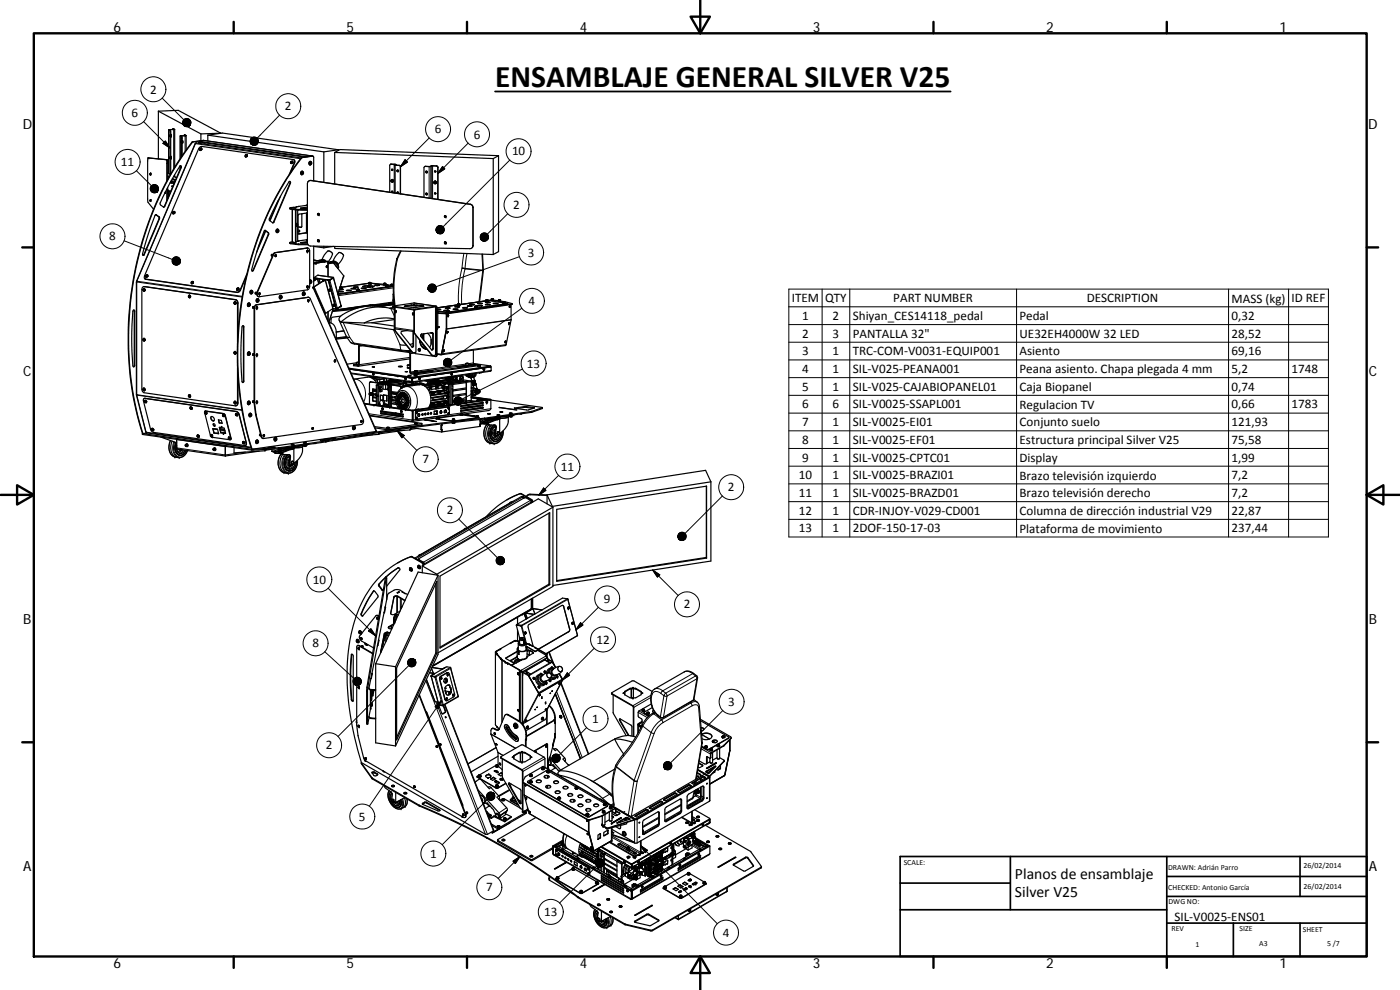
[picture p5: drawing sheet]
<svg xmlns="http://www.w3.org/2000/svg" width="420mm" height="297mm" viewBox="0 0 420 297" stroke-linecap="round" stroke-linejoin="round" font-family="sans-serif">
<defs><g id="words">
<text font-size="9.4" x="148.6" y="26.1">ENSAMBLAJE GENERAL SILVER V25</text>
<g font-size="4.7">
<text x="304.6" y="263.9">Planos de ensamblaje</text>
<text x="304.6" y="269.3">Silver V25</text>
</g>
<g font-size="4.2">
<text x="34" y="9.6">6</text>
<text x="104" y="9.6">5</text>
<text x="174" y="9.6">4</text>
<text x="244" y="9.6">3</text>
<text x="314" y="9.6">2</text>
<text x="384" y="9.6">1</text>
<text x="6.8" y="38.7">D</text>
<text x="410.6" y="38.7">D</text>
<text x="7" y="112.9">C</text>
<text x="410.8" y="112.9">C</text>
<text x="7" y="187.1">B</text>
<text x="410.8" y="187.1">B</text>
<text x="7" y="261.3">A</text>
<text x="410.8" y="261.3">A</text>
<text x="34" y="290.4">6</text>
<text x="104" y="290.4">5</text>
<text x="174" y="290.4">4</text>
<text x="244" y="290.4">3</text>
<text x="314" y="290.4">2</text>
<text x="384" y="290.4">1</text>
</g>
<g font-size="3.9">
<text x="45.1" y="28.1">2</text>
<text x="39.5" y="35.1">6</text>
<text x="85.5" y="33.1">2</text>
<text x="130.5" y="40">6</text>
<text x="142.2" y="41.6">6</text>
<text x="153.7" y="46.7">10</text>
<text x="36.3" y="49.9">11</text>
<text x="154" y="62.8">2</text>
<text x="32.8" y="72.2">8</text>
<text x="158.4" y="77">3</text>
<text x="158.6" y="91.5">4</text>
<text x="237.6" y="90.7">ITEM</text>
<text x="240.7" y="96">1</text>
<text x="247.6" y="90.7">QTY</text>
<text x="249.9" y="96">2</text>
<text x="268.1" y="90.7">PART NUMBER</text>
<text x="326.1" y="90.7">DESCRIPTION</text>
<text x="369.6" y="96">0,32</text>
<text x="369.6" y="90.8">MASS (kg)</text>
<text x="387.6" y="90.7">ID REF</text>
<text x="240.7" y="101.3">2</text>
<text x="249.9" y="101.3">3</text>
<text x="255.9" y="96.1">Shiyan_CES14118_pedal</text>
<text x="255.9" y="101.4">PANTALLA 32&quot;</text>
<text x="306" y="96.1">Pedal</text>
<text x="306" y="101.3">UE32EH4000W 32 LED</text>
<text x="369.6" y="101.3">28,52</text>
<text x="240.7" y="106.6">3</text>
<text x="249.9" y="106.6">1</text>
<text x="255.9" y="106.6">TRC‐COM‐V0031‐EQUIP001</text>
<text x="306" y="106.6">Asiento</text>
<text x="369.6" y="106.6">69,16</text>
<text x="158.1" y="110.3">13</text>
<text x="240.7" y="111.9">4</text>
<text x="249.9" y="111.9">1</text>
<text x="255.9" y="111.9">SIL‐V025‐PEANA001</text>
<text x="306" y="112">Peana asiento. Chapa plegada 4 mm</text>
<text x="369.6" y="111.9">5,2</text>
<text x="387.6" y="111.9">1748</text>
<text x="240.7" y="117.2">5</text>
<text x="249.9" y="117.2">1</text>
<text x="255.9" y="117.2">SIL‐V025‐CAJABIOPANEL01</text>
<text x="306" y="117.3">Caja Biopanel</text>
<text x="369.6" y="117.2">0,74</text>
<text x="240.7" y="122.6">6</text>
<text x="249.9" y="122.6">6</text>
<text x="255.9" y="122.6">SIL‐V0025‐SSAPL001</text>
<text x="306" y="122.6">Regulacion TV</text>
<text x="369.6" y="122.6">0,66</text>
<text x="387.6" y="122.6">1783</text>
<text x="240.7" y="127.9">7</text>
<text x="249.9" y="127.9">1</text>
<text x="255.9" y="127.9">SIL‐V0025‐EI01</text>
<text x="306" y="127.9">Conjunto suelo</text>
<text x="369.6" y="127.9">121,93</text>
<text x="240.7" y="133.2">8</text>
<text x="249.9" y="133.2">1</text>
<text x="255.9" y="133.2">SIL‐V0025‐EF01</text>
<text x="306" y="133.3">Estructura principal Silver V25</text>
<text x="369.6" y="133.2">75,58</text>
<text x="126.8" y="139.1">7</text>
<text x="168.3" y="141.2">11</text>
<text x="239.7" y="143.8">10</text>
<text x="240.7" y="138.5">9</text>
<text x="249.9" y="138.5">1</text>
<text x="249.9" y="143.8">1</text>
<text x="255.9" y="138.5">SIL‐V0025‐CPTC01</text>
<text x="255.9" y="143.8">SIL‐V0025‐BRAZI01</text>
<text x="306" y="138.6">Display</text>
<text x="306" y="143.9">Brazo televisión izquierdo</text>
<text x="369.6" y="138.5">1,99</text>
<text x="369.6" y="143.8">7,2</text>
<text x="218.4" y="147.4">2</text>
<text x="239.7" y="149.1">11</text>
<text x="249.9" y="149.1">1</text>
<text x="255.9" y="149.1">SIL‐V0025‐BRAZD01</text>
<text x="306" y="149.2">Brazo televisión derecho</text>
<text x="369.6" y="149.1">7,2</text>
<text x="134.1" y="154.3">2</text>
<text x="239.7" y="154.4">12</text>
<text x="249.9" y="154.4">1</text>
<text x="255.9" y="154.4">CDR‐INJOY‐V029‐CD001</text>
<text x="306" y="154.5">Columna de dirección industrial V29</text>
<text x="369.6" y="154.4">22,87</text>
<text x="239.7" y="159.7">13</text>
<text x="249.9" y="159.7">1</text>
<text x="255.9" y="159.7">2DOF‐150‐17‐03</text>
<text x="306" y="159.8">Plataforma de movimiento</text>
<text x="369.6" y="159.7">237,44</text>
<text x="93.8" y="175.1">10</text>
<text x="181.2" y="180.8">9</text>
<text x="205.2" y="182.6">2</text>
<text x="93.7" y="194.2">8</text>
<text x="179" y="193.1">12</text>
<text x="218.6" y="211.8">3</text>
<text x="177.7" y="216.9">1</text>
<text x="97.8" y="224.9">2</text>
<text x="107.7" y="246.2">5</text>
<text x="129.1" y="257.3">1</text>
<text x="145.9" y="267.4">7</text>
<text x="163.3" y="274.8">13</text>
<text x="216.9" y="281.1">4</text>
<text x="352.5" y="276.2">SIL‐V0025‐ENS01</text>
</g>
<g font-size="2.4">
<text x="271.2" y="259.7">SCALE:</text>
<text x="350.6" y="260.9">DRAWN: Adrián Parro</text>
<text x="391.2" y="260.6">26/02/2014</text>
<text x="350.6" y="267">CHECKED: Antonio García</text>
<text x="391.2" y="266.6">26/02/2014</text>
<text x="350.7" y="271.4">DWG NO:</text>
<text x="351.6" y="279.3">REV</text>
<text x="372" y="279.4">SIZE</text>
<text x="391" y="279.6">SHEET</text>
<text x="358.7" y="284.1">1</text>
<text x="377.9" y="283.8">A3</text>
<text x="398.3" y="283.8">5 /7</text>
</g>
</g></defs>
<g fill="none" stroke="#000" stroke-width=".36">
<path d="M47.5 33.4l12.8 6.8M47.5 33.4v14.3M47.5 33.4l6-.3 12.8 6.9M50.6 38.9v13.1M51.8 38.9l.1-.3 .3 .2-1.6 .1 .4 .6v12.8M51.9 38.6l.5 .2M52.4 38.8v11.4M52.4 38.8l-1.6 .1 .3 .2 .1 .5v12.6M66.3 40h.1M66.3 40l-6 .2M44.4 47.4l-.1 12.9 .1 .4 1.7 2.1M44.4 47.4l5.8 .5 .1 5.9"/>
<path d="M44.4 47.4h.3M45.1 52.1v.2zM45.2 59.9v.5M45.2 52v.5M45.3 59.9l-.1 .5M45.3 59.9l-.2 .2 .1 .3M45.3 52l-.1 .5M45.3 52l-.2 .2 .1 .3M49.5 57.9h.1M49.6 57.9h.1M49.6 57.6v.3M49.7 57.5l-.1 .4"/>
<path d="M49.9 47.9l.1 6.4M50 56.8v3.4M50.3 57l.7 .6M50.3 51.9l.9 .4M50.3 56.8l.3 .5 .6 .1M50.3 53.1h.4M50.3 56.2v3.3M50.3 57.6h.1M50.3 57.8h.1M50.3 52.9l.5 .1M50.3 59l.2 .1M50.3 58.9l.2 .1"/>
<path d="M50.3 53.6h.2M50.4 57.6h.1M50.4 57.6v.2M50.4 57.8h.1M50.6 57.4v1.4M50.8 40.5v.5zM50.8 47v.6zM51 57.6h.2M51 54.9l1.2 .1M51 57.6v.2M51.2 40.3l.2 .2M51.2 46.9l.2 .2"/>
<path d="M51.2 40.5h.2M51.2 41h.2M51.2 47.1h.2M51.3 54.9h1M51.4 54.2l.4 .2M51.4 40.5v.5M51.4 47.1v.4M51.4 41l-.2 .1M51.4 47.5l-.2 .1M51.4 47.5l-.2 .2M51.7 53.7l.9 .5M51.8 53.5l.9 .5"/>
<path d="M51.8 55.9l-.2 .1M51.9 55.8h-.4l.3 .3M52.1 54.9v.1M52.1 55h.1M52.2 52.9l.8 .4M52.4 54.7h-1.3M52.4 52.4v.6M52.5 54.4h-1.2M54.1 40.8v6.8M54.1 49.8v1M54.1 49.8l.3 .1v.4l-5 11.7-.3 .1-1.1-.8a63.4 63.4 0 0 1 6.1-11.5zM54.1 40.8l.4 .5v5.7"/>
<path d="M54.2 49.7l.1 .4-5.2 12M54.3 42.3v.5zM54.4 40.7l-.3 .1M54.4 40.8l.3 .4v5.5M54.7 42.1l.2 .3M54.7 42.4h.2M54.7 42.8h.2M54.9 42.4v.4M54.9 42.8l-.2 .2M55.3 40.5l.6 .2M55.4 40.5l-.1 .2M55.4 40.5l.3 .2h-1.3"/>
<path d="M55.9 40.7v4.3M55.9 40.7l-1.5 .1M57.9 42.6a95.8 95.8 0 0 0-19.3 56.1 93.9 93.9 0 0 0 4.3 31.4l1.3-.2M58.9 42.9l-.2 .1M59.9 42.6l31.5 4.5M59.9 42.4v.2M60 42.6l-.5 .3M60 44.7h.1M60 45.1h.1M60.1 44.7v.1M60.1 44.6l.1 .1-.2 .1zM60.1 44.6h.1"/>
<path d="M60.1 42.7l-.4 .3M60.2 44.6h.1M60.2 44.6l-.1 .1M60.3 44.4l.2 .2v.2M60.3 40.2v2M60.4 44.5a.4 .4 0 0 1 0 .4 .4 .4 0 0 1-.4 .2M60.4 44.5a.37 .37 0 0 0-.5 .1 .37 .37 0 0 0 .1 .5M60.4 44.9h.2M60.5 44.9l-.4 .2-.2-.2M60.5 44.4v.1M60.5 44.5l.1 .3M60.6 44.9l-.5 .2"/>
<path d="M61 42.1h.1M61.2 42.2l-3.4 .4a94.2 94.2 0 0 0-18.9 50 90.3 90.3 0 0 0 4 37.5M61.4 42.2l-1.5 .2 31.8 4.6 1.8-.1M61.4 42.2h.1M61.4 42.2l32.1 4.6M62.4 40.6l34.8 5M62.4 40.6l4.3-.7 34.9 5M62.4 40.6v1.7M73.6 46.6l.1 .1M73.7 46.7v.1M73.8 46.5l-.2 .2zM73.8 46.5l-.1 .2"/>
<path d="M73.9 46.4l.3 .1v.3M74.1 46.4v.1M74.1 46.4h-.2a.36 .36 0 0 0-.3 .2 .36 .36 0 0 0 .1 .4M74.1 46.5a.36 .36 0 0 1 0 .4 .36 .36 0 0 1-.4 .1M74.1 46.8h.1M74.1 46.4l.1 .4M74.1 46.8l-.3 .3-.2-.2M74.2 46.8l-.3 .3-.3-.1M84.2 58.9l-3.2 7.4M86.8 52.3l1.6-3.7-.3-.7-27.5-4-.5 .1-.5 .7-16.3 38.6 .4 .4 27.5 4 .9-.8 2-4.7M86.9 54.4l.1 .6-5.2 11.8M87.3 48.6h.1"/>
<path d="M87.4 48.6v.1M87.4 48.5l.1 .1-.2 .1zM87.4 48.5h.1M87.5 48.5h.1M87.5 48.5l-.1 .1M87.6 48.3l.3 .2-.1 .3M87.7 48.8h.1M87.7 48.4a.37 .37 0 0 1 0 .4 .37 .37 0 0 1-.4 .2M87.7 48.4a.35 .35 0 0 0-.4 .1 .35 .35 0 0 0 0 .5M87.8 48.8l-.4 .2-.2-.1M87.8 48.8h.1M87.8 48.4l.1 .4"/>
<path d="M87.9 48.8l-.4 .3-.2-.1M87.9 48.8h-.1M88.2 48l.3 .7-1.3 3M90.3 47.4l-31.5-4.5-17.8 41.4M90.3 47.4a98.7 98.7 0 0 0-18.8 66.2 79.9 79.9 0 0 0 4.2 21.2 99.8 99.8 0 0 1 12.6-84.4l2.3-3.1 3.3-.5 .2 .3v7.2M90.7 51.4a.56 .56 0 0 0-.5 .4 .56 .56 0 0 0 .4 .6M90.8 51.8h.1M90.9 51.7v.4zM91 51.5a.45 .45 0 0 0-.7 .3 .45 .45 0 0 0 .5 .5M91 51.8l-.1 .2M91 52l-.2 .1M93.1 49.4h.1"/>
<path d="M93.2 48.4a.54 .54 0 0 0-.5 .5 .54 .54 0 0 0 .4 .6M93.2 48.9h.3l-.1 .3zM93.3 48.9h.1M93.3 54.2l47.8 7.1 .6 .3 .2 .7M93.3 54.2l-.8 .3-.2 .6v17.8M93.4 54.1l-.9 .4M93.4 54.1l48 7.2 .3 .3 .3 .6-.1 11.5M93.4 48.6a.44 .44 0 0 0-.6 .3 .44 .44 0 0 0 .5 .5M93.5 48.9l-.2 .1M93.5 49.1h-.3M93.5 46.8h.1M93.9 46.8l-3.6 .6"/>
<path d="M97.2 45.6v9.1M100.4 45.7l47.6 1.9M100.4 45.7l1.6-.8 47.6 1.8M100.4 45.7v9.5M101.6 44.9l-4.4 .7M101.6 44.9v.2M117.4 49.3h-.3M117.4 54.2l.4 .2-.2 .1zM117.5 54.4l.1 .1M117.5 54.2v.2M117.5 54.4h-.1M117.5 54.2h-.1"/>
<path d="M117.5 53.9h.1M117.6 54.1l-.1 .1M117.6 57.3v.3l.3 .1M117.6 50.8v.2l.3 .1M117.7 53.8l-.2 .1M117.7 53.8v.1M117.7 53.9l-.4 .2M117.7 53.8a.41 .41 0 0 1 .4 .4 .41 .41 0 0 1-.2 .4M117.7 53.8l.1 .1M117.8 53.9a.39 .39 0 0 1 .3 .4 .39 .39 0 0 1-.5 .3M117.8 53.9v.1M118.3 49.5l1.6 .2 .3 .2v8.2"/>
<path d="M118.3 49.5v8.4M118.5 49.3l.1 .1-.3 .1M118.8 49.4l-1.5-.1-.3 .2v8.2M118.8 49.4l-.3 .2h1.4l.3 .3v8.3M118.9 49.4v.2M119.2 58a.27 .27 0 0 1 0-.4 .27 .27 0 0 1 .4 .1 .27 .27 0 0 1 0 .4M119.3 51l-.1 .3 .3 .2M119.3 57.6l-.1 .4M119.4 51.1l.1 .3M119.4 57.7l.1 .3M127.9 51.4v.3l.3 .1M127.9 58v.3l.3 .1"/>
<path d="M128 51.4l.2 .3M128 58l.2 .3M128.8 50l.9-.2h1.3l.4 .4v9.6M128.8 50l-1.2-.1-.3 .3-.1 9M128.9 50l.6-.3 1.6 .1 .3 .3v9.7M128.9 50h-1.4M130.2 54.6a.4 .4 0 0 1 .7-.2 .4 .4 0 0 1-.1 .7M130.3 54.7h.4v.2l-.2 .1zM130.4 54.9l.1 .1M130.4 54.7v.2M130.4 54.9h-.1M130.4 54.7h-.1"/>
<path d="M130.4 54.4h.1M130.5 54.6l-.1 .1M130.5 57.8v.3l.3 .1M130.5 51.2v.3l.3 .1M130.6 54.4h-.2M130.6 54.4h.1M130.7 54.4a.39 .39 0 0 1 .3 .4 .39 .39 0 0 1-.5 .3M130.7 54.4h.1M130.8 55.1h.1M148 47.6v28.8M149.6 46.7v28.8l-1.6 .9M149.6 46.7l-1.6 .9"/>
<path d="M45.1 60v.2zM46.6 64.5l1.2 .6 .1 .4-4.6 11-.5 .1a59.8 59.8 0 0 1 3.8-12.1zM46.7 64.4l1 .8v.4l-4.8 11M51.9 63.7h.1M51.9 64.1l.1 .1M52 63.6l.1 .1-.2 .1zM52 63.7v.1M52 63.6h.1M52.1 63.6h.1M52.1 63.6l-.1 .1M52.2 63.4l.2 .2v.3M52.3 63.9h.2"/>
<path d="M52.4 63.5v.4M52.5 63.9l-.5 .2-.2-.2M52.5 63.9l-.5 .3M79.4 69.2l1.2 .7 .1 .3-4.7 11a.29 .29 0 0 1-.4 .1 .29 .29 0 0 1-.1-.4 80.9 80.9 0 0 1 3.9-11.7zM79.5 69.1l1 .8v.4l-4.8 11M79.6 69.2l-2.1 5M79.7 69.3l-2.7 6.5M80.9 66.2l-.1-.2a61.7 61.7 0 0 1 6.1-11.6l.3 .5-5 11.9h-.4M80.9 66.2l.9 .6M81.4 76.7l.4 .2M81.4 76.7l.4 .1M81.4 76.5h.5"/>
<path d="M81.4 76.5v.2M81.9 76.3l-.5 .2M82.2 76.1l.5-.3 9.6-1.4 .4 .2 .2 .6-.1 11.2-.5 .6-14.5 2a.87 .87 0 0 1-.5-1.3zM82.7 77h.1M82.7 76.5l-.1 .2 .1 .3M82.8 76.8h.1M82.8 76.5l-.3 .1 .2 .4M82.8 76.5l.2 .3-.3 .2M82.8 76.7h.1M82.9 76.7l-.1 .1M82.9 76.8h-.1M83.3 68.8h.1"/>
<path d="M83.3 68.8a.51 .51 0 0 0-.4 .4 .51 .51 0 0 0 .3 .5M83.3 68.7a.5 .5 0 0 0-.5 .5 .5 .5 0 0 0 .4 .5M83.3 69.2l.2-.1 .1 .3-.1 .1zM83.4 68.8a.46 .46 0 0 1 .3 .5 .46 .46 0 0 1-.5 .4M83.4 69.2h.1M83.4 60.2l-2.5 6M83.6 68.9a.45 .45 0 0 0-.7 .3 .45 .45 0 0 0 .5 .5M83.6 69.4h-.2M83.6 69.2l-.1 .2M86.9 72.8l.1 .3 2.2 .3h3.2M86.9 62.4l.1 .3 1.8 .3M87.7 62.8v9.8l.4 .1"/>
<path d="M87.7 72.6l-.8 .2 1.9 .4 3.5 .1M88.1 62.4h.7zM88.1 72.7l.6 .1M88.3 62.3v.1M88.7 63v9.8M88.8 63l3.5 .1M88.8 67l.3 .1a.44 .44 0 0 1 .3 .5 .44 .44 0 0 1-.6 .3M88.8 63l-.1 9.8M89 62l.1 .1-2.2 .3 2.5 .4 2.9 .1M89 62v.1M89.3 67.4l-.2-.1v.3M89.3 67.6h-.3h.3l-.2-.4-.1 .4"/>
<path d="M89.3 72.4l-.5 .1M89.3 63v4.2M89.3 67.7v4.7M89.4 69l.5 .2v.3h-.5h.5M89.4 68.1l1 .1M89.6 62h.1M89.6 72.3h.1M89.6 72.3h.2l-.5 .1M89.6 61.9l.2 .1h-.8M90.5 64.1l.1 3.9-.2 .2-1-.1M91.9 71.9l.2 .1M91.9 61.6h.2"/>
<path d="M92 63.9l.1 .4M92 61.6h.1M92 63.9v5.9M92 63.9l.3 .3M92 63.9l-2.3 .4-.3 .3v5.4l.3 .2 2.3-.3 .3-.3M92 71.9v.1M92.1 64.1v5.5M92.1 69.4l-.2 .4-2.3 .4M92.2 61.6h.1M92.2 71.9h.1M92.2 61.6l-2.6 .4M92.2 71.9l-2.6 .4"/>
<path d="M92.3 72.7l-1.7 .2M92.3 62.3l-1.7 .2M92.3 72.5l-2.1 .3 2.1 .1M92.3 62.1l-2.1 .4 2.1 .1M92.3 72.9l.2 .6 .7 .3 47.8 .8 .6-.2 .3-.7M92.3 71.9l-.2 .1M92.3 61.6h-.2M92.3 75.1l-.2 .3 .2 .2M92.3 75.1l.2 .3-.2 .2M92.3 75.3l.2 .1zM92.4 74.4l-10.2 1.5-5.1 11.8M92.5 75.3l-.1 .1"/>
<path d="M92.5 75.4h-.1M94.1 78.8h1.8l-1.1 .1M94.1 79h.8M94.1 73.8v12.2l-.3 .3M94.1 73.9l3.1 .5M94.1 78l3.4 .5M94.8 78.9h.1M94.8 78.9l-.7 .1M94.9 78.9l-.8 .1M94.9 79h.1M95.3 64.2a.25 .25 0 0 1 .4-.1 .25 .25 0 0 1 0 .4M95.3 64.1v.1"/>
<path d="M95.3 64.2a.24 .24 0 0 0 .1 .3 .24 .24 0 0 0 .3 0M95.3 64.2l.3-.1 .1 .4M95.3 72.1h.4v.3M95.3 72.1a.25 .25 0 0 0 .1 .3 .25 .25 0 0 0 .3 0M95.4 64.3l.2 .1zM95.4 72.2l.2 .1zM95.4 64.4h.1M95.4 64.3v.1M95.4 72.2v.1M95.4 72.3h.1M95.5 72.3h.1M95.5 64.4h.1"/>
<path d="M95.6 72l-.3 .1M95.6 71.9v.1M95.6 64.1h-.3M95.6 64.1h.1M95.6 72l.1 .4M95.6 64.4h-.1M95.6 72.3h-.1M95.6 64.1l.1 .4M95.6 78.3a1.32 1.32 0 0 1 1.9 .2M95.7 64.5h.1M95.7 72.4h.1M96.4 78a1.14 1.14 0 0 1 1.4 .5"/>
<path d="M96.7 77.9l.4-1.1a2.31 2.31 0 0 1 1.7-1.5l.6 .3a.89 .89 0 0 1 0 1.6l-1 1.4M97.2 73.9v.5M98 79.8v.4M98 79.8l.3 .2-.2 .2M98.1 79.8l-.2 .3 .3 .1M98.1 79.8l.1 .1M98.1 79.8h-.1M98.1 79.8l-.1 .4M98.2 79.9v.1M98.2 80h.1M98.3 78.4h.1M98.3 78.4l-3.5 .5"/>
<path d="M98.3 78.4l.1 .1M98.3 78.5h.1M98.3 78.5l-3.4 .4M98.4 79v.1M98.4 78.5v4.5M98.4 78.7h.3M98.5 78.8h-.1M98.5 78.8l.5 .1M98.6 78.8h.3M98.8 78.7h.1M98.7 78.7h.1M98.9 78.7l.1 .1"/>
<path d="M98.9 78.8h1.1l3.1 3.9-1.7 5.5M98.9 78.7a1.78 1.78 0 0 1 2.5 .8l.3 .7-.3 .3M98.9 78.8l.1 .1M99.7 78.5a1.55 1.55 0 0 1 1.8 1.2M100 78.4l.9-1.8a1.1 1.1 0 0 1 1.7-.6 1.1 1.1 0 0 1 0 1.8l-1.2 1.6M100.1 73.9l-2.9 .5M100.4 73.9v.6l47.6 1.9M100.7 79.8l.7 .8M120.2 75.3a23.7 23.7 0 0 0-2.2 10.3l.4 6.1M133.4 72.7a.26 .26 0 0 0 .1 .3 .26 .26 0 0 0 .3 0M133.4 72.7h.4v.3M133.5 64.9l.2 .1z"/>
<path d="M133.5 72.8l.2 .1zM133.5 65h.1M133.5 64.9v.1M133.5 72.8v.1M133.5 72.9l.1 .1M133.6 65h.1M133.6 73h.1M133.6 72.6l-.2 .1M133.6 72.6l.2 .4M133.7 65h-.1M133.7 72.9l-.1 .1M133.8 73h.1"/>
<path d="M142 73.7l-.3 .6M144.8 76.2l.3 5.1-1.2 9.2M40 93.1l.3-.1 .1 .4v16.2a.3 .3 0 0 1-.2 .5 .3 .3 0 0 1-.3-.3 86.5 86.5 0 0 1 .1-16.7zM40.1 93l.2 16.6-.3 .4M41.1 84.4h.1M41.1 84.6h-.1M41.1 84.4v34.1M42.9 87h.1M43 86.7l.3-.1 .2 .5M43 86.9l.1 .2zM43 87l.1 .1M43.1 86.9l-.1 .1"/>
<path d="M43.1 87.1h.1M43.1 87.1h-.1M43.1 86.6h.1M43.1 86.6l-.2 .4 .3 .4M43.1 86.6l.4 .1v.4M43.2 86.6a.39 .39 0 0 1 .2 .4 .39 .39 0 0 1-.2 .4M43.2 87.4h.1M43.2 86h.2M43.2 86l-.5 .3-.1 .5v30l.4 .9 27.9 4 .4-.6v-10.7M43.2 86l27.7 4 .5 .9v8.8M43.2 86h-.1M43.4 87.1h.1"/>
<path d="M43.5 87.1l-.2 .3-.2-.1M43.5 87v.1M43.5 87l-.1 .1M43.5 87l-.2 .4M43.8 82.7h.1M43.8 83.1h.1M43.9 82.7v.1M43.9 82.6l-.1 .2zM43.9 82.6l.1 .1M44 82.7h.1M44 82.7h-.1M44.1 82.5l.3 .4-.2-.4"/>
<path d="M44.2 82.5a.34 .34 0 0 0-.4 .1 .34 .34 0 0 0 0 .5M44.2 82.5h.1M44.2 82.5a.37 .37 0 0 1 0 .4 .37 .37 0 0 1-.4 .2M44.2 82.9h.2M44.4 82.9l-.4 .3-.3-.2M44.4 82.9l-.3 .3-.3-.1M56.6 88.9h.1M56.7 88.7l.2-.1 .2 .4M56.7 88.8l.1 .3zM56.7 88.9l.1 .2M56.8 88.8l-.1 .1M56.8 89.1h-.1"/>
<path d="M56.8 89.1h.1M56.8 88.6h.1M56.8 88.6a.34 .34 0 0 0-.3 .4 .34 .34 0 0 0 .4 .3M56.8 88.6l.4 .4M56.8 88.6a.35 .35 0 0 1 .3 .3 .35 .35 0 0 1-.2 .4M56.9 89.3h.1M57.1 89.1l-.3 .2M57.1 89v.1M57.2 89h.1M57.2 89l-.3 .3M57.2 89l-.1 .1M57.4 84.6h.3l-.1 .2z"/>
<path d="M57.4 84.6l.1 .1M57.5 84.7v.1M57.6 84.6h.1M57.6 84.6l-.1 .1M57.8 84.4l.2 .2-.1 .3M57.9 84.5v.3l-.4 .3M57.9 84.5h-.3a.33 .33 0 0 0-.3 .2 .33 .33 0 0 0 .2 .4M57.9 84.9l-.1 .2h-.3M57.9 84.9l-.3 .2-.2-.2M57.9 84.5v.4M70.3 91.1h.2M70.3 90.6h.3l.2 .4"/>
<path d="M70.3 90.8l.1 .3zM70.3 90.9l.1 .2M70.3 90.9h.1M70.4 90.8l-.1 .1M70.5 90.6h.2l.2 .3M70.6 89.9l.4 .3 .3 .5v11.8M70.7 91h.1M70.8 91l-.2 .3-.2-.1M70.8 91h.1M70.9 91l-.3 .3M70.9 91h-.1M71.1 86.6l.1 .1"/>
<path d="M71.2 86.7v.1M71.2 86.5l.1 .2-.2 .1zM71.2 86.5l.1 .1M71.3 86.6h.1M71.3 86.6l-.1 .1M71.4 86.4l.3 .2-.1 .2M71.6 86.5a.37 .37 0 0 1-.1 .4 .37 .37 0 0 1-.4 .1M71.6 86.5a.35 .35 0 0 0-.6 .1 .35 .35 0 0 0 .2 .5 .35 .35 0 0 0 .5-.3l-.4 .3-.3-.2M71.6 86.8h.1M71.6 86.4l.1 .4M72.8 97.7l.4 .2v16.4a.3 .3 0 0 1-.2 .5 .3 .3 0 0 1-.4-.3 77.4 77.4 0 0 1 .2-16.8zM72.9 97.7l.2 16.6-.3 .4"/>
<path d="M73.9 83.1l-1.8 4.1-.7 .6-27.9-4.2M74.8 91h.1M74.8 90.9a.55 .55 0 0 0-.5 .5 .55 .55 0 0 0 .3 .6M74.8 91.4h.2l-.1 .3zM74.9 91.3h.1M75 91.1a.45 .45 0 0 0-.7 .3 .45 .45 0 0 0 .6 .5M75 91.5l-.2 .1M75 91.4l-.1 .1M75.3 88.2h.1M75.5 87.1a.54 .54 0 0 0-.5 .4 .54 .54 0 0 0 .3 .7M75.5 87.2h.1M75.6 87.5h.1"/>
<path d="M75.7 87.5v.4zM75.7 87.3a.44 .44 0 0 0-.6 .3 .44 .44 0 0 0 .5 .5M75.8 87.8h-.2M75.8 87.5l-.1 .2M75.8 92.4l.5 .1M75.8 92.1l.5 .1M75.8 92.1v.3M76.3 92.5v28.4l.4 3.5 1.7 6.8 .6 .4M76.3 92l-.5 .1M76.6 88.1l.5 .2M76.6 88.1l.5 .1M76.6 87.9h.5"/>
<path d="M76.6 87.9v.2M77.1 91.5l-.5 .2-.2 .6v28.6l.4 3.5 1.9 7 .4 .2 29.3-4.2a1.06 1.06 0 0 0 .6-1.5l-16.1-36.6-.3-.1-15.7 2.2-.4 .3-.2 .8M77.1 87.7l-.5 .2M77.1 92.1l-.2 .3 .2 .2M77.1 92.1h.1M77.1 87.7a.9 .9 0 0 0 .6 1.3M77.1 92.1a.25 .25 0 0 1 .2 .3 .25 .25 0 0 1-.2 .2M77.1 92.4l.1 .1zM77.3 92.4h-.1M77.3 92.4l-.1 .1M77.4 89.6a.56 .56 0 0 0-.5 .5 .56 .56 0 0 0 .3 .6M77.4 90.1h.2l-.1 .3z"/>
<path d="M77.5 90h.1M77.6 89.8a.44 .44 0 0 0-.7 .3 .44 .44 0 0 0 .6 .5M77.6 90.1l-.1 .1M77.6 90.2l-.2 .1M77.9 87.9l-.2 .3 .2 .2M77.9 87.9l.2 .3-.2 .2M77.9 87.9l-.2 .2 .2 .3M77.9 87.9a.26 .26 0 0 0-.2 .2 .26 .26 0 0 0 .2 .3M78 88.1h.1M78 88.1v.1M84.2 89.6h.1M84.3 88.7h.1"/>
<path d="M84.3 88.7a.49 .49 0 0 0-.4 .4 .49 .49 0 0 0 .3 .5M84.3 88.6a.54 .54 0 0 0-.5 .5 .54 .54 0 0 0 .4 .6M84.3 89.1h.3l-.2 .3zM84.3 88.7a.46 .46 0 0 1 .4 .5 .46 .46 0 0 1-.5 .4M84.4 89h.1M84.5 88.8a.44 .44 0 0 0-.7 .3 .44 .44 0 0 0 .6 .5M84.6 89.3h-.3M84.6 89.1l-.2 .1M91.2 87.6a.53 .53 0 0 0-.5 .5 .53 .53 0 0 0 .4 .6M91.2 88.1h.3l-.1 .3zM91.3 88v.1M91.4 87.8a.44 .44 0 0 0-.6 .3 .44 .44 0 0 0 .5 .5"/>
<path d="M91.5 88.1l-.2 .1M91.5 88.3h-.2M92.3 85.8l-.2 .3 .2 .2M92.3 85.8l.2 .3-.2 .2M92.3 86l.2 .1zM92.3 85.8l-.2 .2 .2 .3M92.4 86h.1M92.4 89.2h.3M92.5 86l-.1 .1M92.5 86.1h-.1M92.6 89.9l-.2 .3 .2 .2M92.6 89.9l.2 .3-.2 .2"/>
<path d="M92.6 90.2h.1M92.7 90.1h.1M92.7 90.1v.1M92.7 90.2h-.1M92.9 85h.4M92.9 85.1h.1M92.9 84.2h.5M92.9 84.2a.43 .43 0 0 1 .7 .3 .43 .43 0 0 1-.5 .5M92.9 84.9l.2 .1M93 85.1h.1M93.1 85h.1M93.2 84l-.3 .1"/>
<path d="M93.2 84.5h.3l-.1 .3zM93.3 84.4v.1M93.5 84.5l-.2 .1M93.5 84.7h-.3M93.9 86.3h.1M94 86.1v.3l-.2-.1M94 86.2l19 43.2-37.3 5.4M94.2 83.4v.1M94.2 83.5l.2 .6M94.2 83.5h.1M94.2 86l-.2 .1M94.2 86l.1 .1"/>
<path d="M94.3 83.5h.1M94.3 86.1h-.3M94.6 83.4l-.1 .1M95.2 83.6h.1M95.2 83.5h-.8l.1 .6M95.2 83.6l-1.1 .7M95.3 83.6l.4 1.5M95.3 83.6l2.2 .3M96.9 84.2l.1 .1M96.9 84.3h.1M97 84.1h-.1M97 83.9h-.1"/>
<path d="M97.1 83.9l.1 .1M97.2 84.1l-.4-.1 .1 .3M97.2 84.1h.1M97.2 84h.1M97.3 84v.1M97.3 84l-.1 .1M97.5 83.9l.9 .1 .2 .2M97.5 83.9l-3.3 2.1M97.5 83.9l-3.2 2.2M97.5 83.9l.8 .1 .3 .3M98.1 80.2h.1M98.5 93.5v2.7"/>
<path d="M98.5 84.1h.2M98.6 84.3l2.2 8.2-.1 .1h-.7M98.6 84.2l2.2 8.4M98.7 87.1l.2 .1zM98.8 86.9l.1-.1a.28 .28 0 0 1 .3 .1 .28 .28 0 0 1-.2 .4M98.8 87l-.1 .1M98.8 87.1h.1M98.8 86.8l.4 .1v.4M98.9 87.1h.1M98.9 87.1l-.1 .1M99 96.8h-.3a2.58 2.58 0 0 1 2.2 3v2M99.9 91.5l.3-.1 .2 .4-.3 .1z"/>
<path d="M100 91.6l.1 .2zM100 92.6l-2.5 1.4M100 83.2v.2M100 83.2l-1.2 .8-4.6-.6M100 83.2l.1 .1M100 91.4a.26 .26 0 0 1 .4 .1 .26 .26 0 0 1-.1 .3M100 91.6h.1M100 92.6l-1.3 4.2M100 83.2l-4.6-.6-1.2 .8M100 83.4l-1.3 .7M100 83.3v.1M100 83.4h.1"/>
<path d="M100.1 91.7h.1M100.1 91.7h-.1M100.1 91.6v.1M100.1 83.4h.1M100.1 83.3l2.2 8.5M100.1 91.3l.3 .2v.3M100.1 91.3h.1M100.8 92.6h-.1M100.8 92.6h.2M101.7 87.4l1.3 .1-.9 .1-.5-.1h1.4M101.8 96.1l2.1 4.7 .4 .4h.7M101.9 86.8l1.1 .1"/>
<path d="M101.9 86.9h.1M101.9 86.7l1.1 .1-1.2 .1M102 86.4h.7zM102 86.8h.6M102.1 86l.5 .2M102.1 86h.3zM102.2 86h.1M102.2 86.8v.1M102.3 86.9h.1M102.3 94.8l-2.7 .5-.2 .4-.1 1.2M102.3 86h.1M102.3 91.8l-1.3 .8"/>
<path d="M102.3 91.8h.1M102.4 91.9l-1.1 .7h-.6M102.4 96.6h.1M102.4 91.8h-.1M102.4 96.6l16 2.4M102.4 96.6l6.9 .3M102.5 86.3h.1M102.5 86.3v.1M102.5 86.4h.1M102.6 86.2v.3h-.6M102.6 86.3h-.6h.5M102.6 86.2l-.1 .1"/>
<path d="M102.7 86.8v.1M103.2 99.3l-2.3 .3M103.9 87.1h1.5zM104 87.2h1.3M105.3 86.6h1.5zM105.4 86.7h1.3M106 92.9l-6.3 .6M106 86.1h1.5zM106.1 86.2h1.4M106.8 92.6l-7 .7M107.1 87v.1M107.1 87.1h.6"/>
<path d="M107.1 87.1h.7M107.2 87h.1M107.2 87h.6M107.2 87h.5M107.2 87l.1-.2 .5 .2M107.3 86.8h.3zM107.4 86.8h.1M107.5 86.8h.1M107.7 87h.1M107.7 87v.1M107.7 87l.1 .1M107.7 87.1h.1"/>
<path d="M107.8 87h-.1M107.8 87h.1M107.9 87v.2l-.8-.1M108.4 86.5h1.5zM108.5 86.6h1.3M108.8 86l2.5-.2 1 .2M108.9 85.9l2.2-.2 1.2 .2a5.5 5.5 0 0 1-3.5 .1zM109.1 92l-3.5 .5 1.9-.1M110.4 85.8v.4M110.5 85.8v.4M110.5 85h.1M110.5 85.8l.9 .1"/>
<path d="M110.5 85.8h.1M110.6 85.8l.4 .1M110.6 85v.1M110.6 85.1h.7M110.6 85l-8 1.2M110.6 85l.6 .1M110.6 85a.37 .37 0 0 1 .4-.2 .37 .37 0 0 1 .3 .2M110.6 85h.7M110.7 86h.1M110.8 85.9v.1M110.8 86h.4M110.8 86h.1"/>
<path d="M110.8 84.8h.3zM110.9 84.8h.1M111 85.8v.1M111 86.1v.1M111 84.8h.1M111.2 85.9v.1M111.2 86h-.4M111.2 85.1h.1M111.2 85l.1 .1M111.2 85v.1M111.3 91.6l2.6 .3M111.3 91.6l-11.5 1.6"/>
<path d="M111.3 85h-.1M111.4 85v.2l-.8-.1M111.4 85l3.8 .3M111.4 85l4.5 .6M111.6 96.8l6.7 1M111.9 91.5l2.5 .4 4-.6-4 .6zM111.9 91.5l-12 1.6M112.4 85.5l1.5 .1zM112.5 85.6h1.3M112.5 91.8l-1.1-.1-1.6 .2M112.8 85.6l.6 .1M113.1 91.5l2.6-.4 1.3 .2-2.5 .4z"/>
<path d="M113.9 91.9v.1M113.9 91.9h-.5M115.1 85.4v.1M115.2 85.4h.6M115.2 85.4v-.4h.6l.1 .5-.4 .1M115.3 85h.4zM115.3 85h.1M115.5 85v.1M115.8 92.2a16.7 16.7 0 0 0-13.6 2.7l-.5 1 .7 .7M115.8 85.4l1.5 .2M115.8 85.9h.7M115.8 85.9l.3 .1h.5v-.3l.8 .2-16 2.3"/>
<path d="M116.1 85.5h.2zM116.1 85.5h.1M116.2 85.5h.1M116.4 85.8h.1M116.4 85.8l.1 .1M116.4 91.4l-2.7 .2M116.6 85.7h-.8l.6 .1M116.6 85.7l-.2 .1M116.6 85.7a.38 .38 0 0 0-.5-.2 .38 .38 0 0 0-.3 .4M117.2 85.7v.1M117.3 85.7h.7l-.7 .3-15.8 2.3M117.3 85.4l.6-.1 .1 .4h-.7z"/>
<path d="M117.4 85.3h.4zM117.5 85.3h.1M117.7 85.3v.1M117.9 91.8l.1 .3 6.2 .9 6.6-.9 .2 .1-.1 14.6-.2 .2-6-.9-.3-.3M118 91.1l.2 .1M118 90.1h.2M118 90.4l.2 .1M118 91v.2M118 89.8h.2M118 91.2h.1M118.1 88.1l-.1 2.6M118.2 90.6l-6.3 .9"/>
<path d="M118.3 90.8l-1.7 .2 1.4 .2M118.3 91l-1.2 .1M118.3 95.9l-6.7 .9-2.3 .1M118.3 91.1l-.3 .1M118.3 92.8a16.6 16.6 0 0 0-15.9 3.8M118.3 95.7a14.1 14.1 0 0 0-9 1.2M118.3 92.1l.1 7 5.2 6.6 .4 .1M118.3 92.3l-1.3 .2M118.3 92.3l-1.2 .2M118.4 91.4l-4.5 .5M118.5 92.2v6.9l5.5 6.7 .8-.1v-5.1M118.5 92.2l.1 6.4 5.6 .9"/>
<path d="M118.6 93.3l.2-.1 .1 .3h-.3M118.6 93.4h.1M118.7 93.4l-.1 .1M118.7 93.4h.1M118.7 93.2h.1M118.8 93.2l.1 .1-.1 .3M121.3 91.8l.5 .1zM122.1 99.2l-1.6 .2-.1 .6 3.4 4.2 .3-.4v-4.3M123.5 91.7l-1.7 .2M123.5 91.5l-1.7 .2v.3M123.5 91.7h1.6M123.5 91.5h1.6"/>
<path d="M123.5 91.5v.2M123.8 94.1l.2-.1v.4M123.8 94.3l.2 .1M123.8 94h.2v.3h-.2zM123.8 94.1l.1 .2zM123.8 94.2h.1M123.9 94.1v.1M123.9 94.1l-.1 .1M123.9 94.1h.1M123.9 93.9h.1M123.9 93.9l.3 .3-.2 .2M124 99.5v4.3l-.3 .4"/>
<path d="M124.1 91.5h.4zM124.1 92.2h.4zM124.2 93l.1 6.9 5.2 6.7 .4 .1M124.8 91.7v.5M125.1 91.7l1.6 .2M125.1 91.5v.2M125.1 91.5l1.6 .2M126.7 91.7v.2M126.7 92l-1.6 .2-3.3-.2M126.8 91.8l.4 .1zM128.3 100a3.1 3.1 0 0 1 .6 4.2M129.4 99.9h.1"/>
<path d="M129.6 99.8l-.2 .1M129.7 99.8l-.3 .1M129.7 99.8l.2 .3v4.5l-.3 .4M129.7 99.8l-.2 .1M129.7 99.8l.3 .3v4.5l-.3 .5-3.4-4.1v-.5l.2-.3M129.7 99.8l-3.2 .4M130.7 92.1v14.5h-1l-5.2-6.5-.1-7.1M130.9 91.9l-6.6-1-6.4 .9 6.2 1 6.9-.9 .1 14.8-.3 .3M131.1 92.9h1.1M131.1 93.1l.2 .4M131.1 93.1h.1M131.1 93.6l.3-.1z"/>
<path d="M131.1 92.8h1.2l-1.2 .1M131.3 98.4l-.2 .4M131.4 98l.4 .1M131.4 94v4l-.3 .1h.7M131.4 93.5l-.3 .2M131.4 98l-.3 .1M131.4 98.3l-.3 .1M131.8 98.1v.1l-.7 .1M133.6 92.4h1.5zM133.7 92.5h1.3M134 94.1v4.6l-1.5 7.5-.1 .1-1.3-.1M134 93.3v.1"/>
<path d="M134 93.4l.7 .1M134.1 94.1v4.6l-1.5 7.6h-1.5M134.1 93.3h.7M134.1 93.3l.1-.2 .6 .2M134.1 93.3h.5M134.1 93.2h-.9M134.1 99.8h.1M134.2 93.1l-1 .1 .8 .1M134.2 93.1h.4zM134.3 93.1h.1M134.4 99.5h.1M134.4 99.6l-.1 .1"/>
<path d="M134.4 99.4l-.3 .1v.3M134.4 93.1h.1M134.4 94.9h.1M134.5 99.6h-.4v.2h.2M134.5 94.7h.1M134.5 94.5l-.2 .1 .1 .3M134.5 94.6h.1M134.6 93.3h.1M134.6 94.6l-.1 .1M134.6 93.3l.1 .2M134.6 94.6l-.1-.1-.2 .2 .2 .2 .1-.1M134.7 93.5h.1"/>
<path d="M134.8 93.3a.42 .42 0 0 1-.3 .4 .42 .42 0 0 1-.5-.2v-.1M134.8 93.3h-.2M136 92.8h1.5zM136 92.8h1.4M136.5 92h1.5zM136.5 92.1h1.4M137.2 92.1h.1M137.2 92v.1M137.3 91.4l.7 .1M137.3 91.3l.2-.2 .5 .2M137.3 91.3v.1M137.3 91.3h.7"/>
<path d="M137.3 91.3l.6 .1M137.5 91.1h.3zM137.6 91.1h.1M137.6 92.1h.1M137.7 92.1h.1M137.7 91.1h.1M137.8 91.4h.1M137.9 91.4l.1 .1M138 91.3v.3l-.7-.2-6.2 1M138 91.3l-.1 .1M138.8 92.4h1.5zM138.9 92.4h1.3"/>
<path d="M140.2 91.8h1.5zM140.3 91.9h1.3M140.9 91.4h1.5zM141 91.4h1.4M142.5 92.1v.1M142.5 92.2h.6M142.5 92.2h.7M142.5 92.1h.1M142.5 92.1h.7M142.5 92.1l.2-.3 .5 .3M142.5 92.1h.6M142.7 91.9h.3z"/>
<path d="M142.8 91.8v.1M142.9 91.8v.1M143 92.1h.1M143.1 92.1v.1M143.1 92.1h.1M143.1 92.1l.1 .1M143.1 92.2h.1M143.2 92.1a.42 .42 0 0 1-.2 .3 .42 .42 0 0 1-.5-.1v-.1M143.2 92.1h-.1M143.3 91.7h1.5zM143.3 91h1.5zM143.4 91.8h1.3"/>
<path d="M143.4 91.1h1.3M145.7 90.7h1.5zM145.7 91.4h1.5zM145.7 90.1v.1M145.7 90.2l.7 .1M145.7 90.3l-7.6 1.1 7.6-1.1M145.7 90.7h1.4M145.7 91.4h1.4M145.8 90.1l.5 .1M145.8 90.1l.6-.2 .1 .4-.8-.1M145.8 90.1l.6 .1M146 89.9h.3z"/>
<path d="M146 89.9h.1M146 90.7h.4M146.1 90.7v.1M146.2 89.9h.1M146.3 90.2h.1M146.3 90.2l.1 .1M146.4 91.4v.1M146.4 90.3h.1M146.4 90.2v.1M146.5 90.2l-.1 .1M146.5 90.2l4.5 .6M146.5 90.2h-.8"/>
<path d="M146.6 90.7v.1M147.4 90.1l.3 .1 .5-.1M147.4 90h.7M147.4 90l-.9 .2M147.4 90.1h.7M147.4 90.1l.2-.5 .5 .1v.4M147.6 89.7h.4zM147.6 89.7h.1M147.8 89.7h.1M148 91l1.5 .1zM148.1 91.1h1.3M148.1 90l1.5 .2"/>
<path d="M149.5 90.4l.3 .2 .5-.2M149.6 90.4h.6M149.6 90.4l.1-.5 .5 .1v.4M149.6 90.3h.6M149.7 90h.4zM149.7 90h.1M150 90h.1M150.2 90.3l3.5 .8-19.3 2.9-3.3-.2M150.9 91h.7M150.9 91h.9M150.9 91l1.5 .1-18 2.6-3.1-.4M151 90.8l-.1 .2"/>
<path d="M151 90.9h.7M151 90.8l.5 .1M151 90.8l.2-.2 .5 .2M151.2 90.7h.3zM151.2 90.7h.1M151.4 90.6v.1M151.5 90.9h.1M151.5 90.9l.1 .1M151.6 90.9h.1M151.6 91h.1M151.6 90.9v.1M151.7 90.8l-.1 .2"/>
<path d="M151.7 90.8l-.1 .1M152.4 91.1l-17.9 2.6-3.2-.3M152.7 97.2h.1M152.9 97h.1M152.9 96.8l.1 .2-.3 .2M152.9 96.8l-.2 .4M152.9 96.8h-.2v.4M153 96.9h-.3l-.1 .2 .3 .1M153 91.8h.1M153 91.8v.4M153 91.8l.2 .3-.2 .1M153 91.8l-.2 .1 .2 .3"/>
<path d="M153.1 92v.1M153.2 91.9h-.3v.3l.2-.1M153.4 91.4v4.6l-1.6 7.6-19.5 2.8M153.7 91.1l-.1 .3-19.4 2.7-3.1-.1M40.9 118.5l2.8 11.1 .3 .3 31.4 4.5M42.9 116.9h.1M42.9 101.9h.1M43 101.6l.3-.1 .2 .5M43 116.6l.3-.1 .2 .4M43 101.8l.1 .3zM43 116.7l.1 .3zM43 101.9l.1 .1"/>
<path d="M43 116.9l.1 .1M43.1 101.8l-.1 .1M43.1 116.8l-.1 .1M43.1 102h.1M43.1 117h.1M43.1 102l-.1 .1M43.1 117h-.1M43.1 119.7l.4-.2 27.7 4.1 .5 .8 2.2 9-.5 .3-27.5-4-.7-.9-2.2-8.5zM43.1 101.6h.1M43.1 116.5h.1M43.1 101.6l-.2 .4 .3 .3M43.1 116.5l-.2 .4 .3 .3"/>
<path d="M43.1 101.5l.4 .2v.3M43.1 116.5l.4 .4M43.2 101.6a.36 .36 0 0 1 .2 .3 .36 .36 0 0 1-.2 .4M43.2 116.5a.37 .37 0 0 1 .2 .3 .37 .37 0 0 1-.2 .4M43.2 119.6l.3-.1 27.6 4 .7 .9 2.1 8.5-.2 .7M43.2 102.3h.1M43.2 117.2h.1M43.4 102h.1M43.4 117h.1M43.5 102l-.4 .3M43.5 117l-.4 .2M43.5 102h.1"/>
<path d="M43.5 116.9h.1M43.5 102l-.2 .3M43.5 116.9v.1M43.5 116.9l-.2 .3M56.6 118.8h.1M56.7 118.5h.3l.1 .4M56.7 118.7l.1 .3zM56.7 118.8l.1 .1M56.8 118.7l-.1 .1M56.8 118.9h.1M56.8 118.9l-.1 .1M56.8 118.5a.34 .34 0 0 0-.3 .4 .34 .34 0 0 0 .4 .3"/>
<path d="M56.8 118.5a.37 .37 0 0 1 .3 .3 .37 .37 0 0 1-.2 .4M56.8 118.5h.1M56.8 118.4l.4 .4M56.9 119.2h.1M57.1 118.9l-.3 .2M57.1 118.9h.1M57.2 118.9h.1M57.2 118.9l-.3 .3M57.2 118.9h-.1M70.3 106h.2M70.3 105.6l.3-.1 .2 .4M70.3 105.7l.1 .3z"/>
<path d="M70.3 105.8l.1 .2M70.3 105.8v.1M70.4 105.7l-.1 .1M70.5 105.5h.2l.2 .4M70.7 106h.1M70.8 106l-.1 .2h-.3M70.8 105.9h.1M70.9 105.9l-.3 .3M70.9 105.9l-.1 .1M71.4 113.1v7.8l-.1 .6-.5 .3M74.8 105.6a.56 .56 0 0 0-.5 .5 .56 .56 0 0 0 .3 .6M74.8 105.7h.1"/>
<path d="M74.8 106.1l.2-.1-.1 .3zM74.9 106h.1M75 105.7a.44 .44 0 0 0-.7 .3 .44 .44 0 0 0 .6 .6M75 106.2l-.2 .1M75 106l-.1 .2M75.8 106.5l.5 .2M75.8 106.5l.5 .1M75.8 106.2l.5 .1M76.3 106.1l-.5 .1v.3M77.1 106.3l-.2 .3 .2 .2M77.1 106.3l.2 .3-.2 .2M77.1 106.5l.2 .1z"/>
<path d="M77.1 106.3l-.2 .2 .2 .3M77.2 106.4v.1M77.3 106.5l-.1 .1M77.3 106.6h-.1M100.4 108.1l.1 .5zM100.6 108.3l.1 .1zM100.6 108.2h.1M100.7 108.2v.2M100.9 101.6h.1M103.9 100.9l1.3 1.8 .6 .4 14.8 2.2h2.8M104 101l-3.1 .4M104.1 101.2l-3.2 .3"/>
<path d="M104.3 101.4l-3.4 .3M104.8 110.7l18.9 2.7M104.8 110.7l19.2 2.7M105.4 112.1l17.5 2.5M106.1 109.4v.3l1.4 .2 .3-.3v-5.8l.2-.2 14.9 2.2 .1 5.8 .4 .6 1.8 .2 18.4-2.7M106.2 113.8l4.1-.6a2.84 2.84 0 0 1 2.7 1.6M106.9 109.3v.2h.7M107 108.9l-2.8 .4M107.2 108.8l.4-.1zM107.2 108.7v.1M107.5 108.7v.1M107.6 108.7l-.6 .1v.5h.6l-.6-.1"/>
<path d="M107.8 103.4l-.2 .5v5.6l-1.5-.1 .8-.1M110.9 118.1l.1-.1 .1 .3zM110.9 118.5v2.7M111 118.1v.2M111 118.3l.1 .1M111 118.3h-.1M111 118.1h-.1M111.1 118.1h-.1M111.1 117.9a.34 .34 0 0 1 .5 .3 .34 .34 0 0 1-.4 .3M111.2 114.6l8.9 1.3 .2 .7M111.2 114.6l-.3 .4v2.9M111.2 114.6h-.1"/>
<path d="M111.2 114.6l8.9 1.2 .3 .7M111.3 117.8h.1a.43 .43 0 0 1 .2 .4 .43 .43 0 0 1-.3 .4M111.3 117.8h-.1M111.7 110.1h.7zM111.9 118l.2 .3-.2 .1M111.9 118.4h.1M111.9 119.2l1 .1M111.9 117l1 .1M111.9 119.3l1 .1M111.9 116.7v3.4l1 .3M112 112.2v.1M112 112.2l.1 .1"/>
<path d="M112 112.3h.1M112 118v.2M112 111.9l.2 .2M112 111.9v.1M112 118.2l-.1 .2M112 118.2h-.1M112.1 112.5h.1M112.1 112.1l-.1 .1M112.1 112.1v.1M112.1 112.2v.1M112.1 118.2l-.2 .2M112.1 118.2v.1"/>
<path d="M112.2 112.2l-.1 .3M112.6 118.1v.4M112.6 118.5l.6 .1M112.6 118.5l.3 .1M112.8 113.2l-1.6 .1M112.8 113.2l-1.3 .1M112.9 118.9h.3M112.9 115.5l.3 .1M112.9 115.5v3.1h.3M112.9 118.9v2.6M112.9 115.5h.8l-.5 .1M112.9 116.8h-1.1v3.4l1.1 .2"/>
<path d="M112.9 118.2h-.5l.2 .3M113.2 113.9h.1M113.2 113.9l-.8 .2M113.2 113.9l-.8 .1M113.2 115.6v3M113.2 118.9v2.7M113.3 113.9v.8h-.3M113.3 114.7v.1M113.3 115.2l.4 .1zM113.3 115.2v.3M113.3 118.6v.3M113.3 113.9l.7-.1-.8 .1"/>
<path d="M113.3 113.9v.9M113.7 118.9v2.7M113.7 118.9h-.5M113.7 118.9h-.8M113.7 116.4v.2zM113.7 115.2v3.4h-.5M113.7 116.1h.4M113.7 115.2h.4M113.7 116.4l.7-.1 .3 .2v.3l-.6 .2M113.8 116.5l-.1 .1M113.9 116.2h.1M113.9 116.2h.2"/>
<path d="M113.9 113.3l-2 .3M114 113.3l-2.1 .3M114 113.8v.9l-.7 .1M114 117.1l.5-.1 .2 .3-.6 .2M114 112l5.4 .8M114.1 116.2v.1M114.1 116.2h-.1M114.1 115.2v.9M114.2 118.6l.8 .1M114.2 118.6h.1M114.2 118.6v1.4l.7 .1M114.6 115.4h.4"/>
<path d="M114.6 115.1l-.9 .1M114.6 115.1v1h-.5M114.6 115.1l-.5 .1M115 115.4l.7 .1M115 115.4h1.4M115 115.4v1.4l.7 .1M115 118.7l-.1 1.4M115.1 118.5l.9 .2M115.1 118.5l1 .2M115.1 118.5v1.7l.9 .1M115.2 113.6v.1M115.2 113.6h.1"/>
<path d="M115.2 113.7l-1.2 .1M115.2 114.4l.1 .1M115.2 113.7v.7l-1.2 .2M115.3 113.6v.9M115.5 113.6h-.3M115.6 113.6h-.3M115.7 115.5v1.4M116 113.6v.8l-.7 .1M116 118.7h.1M116 118.7v1.6M116.1 118.7l-.1 1.6M116.2 116.8l-.5 .1"/>
<path d="M116.2 116.8l.1 .1zM116.2 116.7l.4 .1-.3 .1M116.4 115.4l-.7 .1M116.4 115.4v1.2M116.4 116.9l.2 .1M116.4 116.9h.2M116.4 116.6h.1M116.4 116.6l.2 .1M116.5 114.6l-2.5 .4M116.5 114.2l.1 .5M116.5 114.5l-2.9 .4M116.5 114.2l-.5 .1"/>
<path d="M116.5 114.2h1.6zM116.6 116.1h.2M116.6 119.4l.2 .1M116.6 116.1v3h.2M116.6 119.4v2.7M116.8 116.1v3M116.8 119.5v2.6M117 114.1l.6 .1M117 114h.1M117 114v.1M117.1 114l.5 .1M117.1 113.8v.2"/>
<path d="M117.2 113.8h.1M117.3 116.1v3h-.5M117.3 116.1h-.5M117.3 119.4v2.7M117.3 119.4l-.5 .1M117.3 116.1h-.7M117.3 119.4h-.7M117.3 114l.3-.1 .2 .2M117.4 115.8h.1M117.4 115.8l-1-.2 1 .2M117.4 115.8v6.3M117.4 120l1.4 .2"/>
<path d="M117.4 118.8l.6 .1v.2l-.6 .1 .5 .1M117.4 117.5l1.9 .3M117.4 117.8l1.8 .2M117.6 114.1v.1M117.7 113.9h-.1M118 114.1h.1M118 114v.1M118 113.9h.1M118 113.9l1 .2M118.4 115.6l2.7-.4v.6M118.4 119l.1 .4h.3h-.4zM118.5 119h.4"/>
<path d="M118.9 118.9l.7-1.6 1.3-1.1 4.9-.8a3.8 3.8 0 0 1 3.5 4.4l-.2 1.4-.4 1.2M119.1 119.7l.2 .2M119.1 119.7h.1M119.3 117.7v.2M119.3 119.1l.3 .4M119.3 119.1h.1M119.3 114.1l-1.2 .1-.1 .2h-1.3l.7 .2M119.4 119.4l-.3 .3M119.4 119.4l-.1 .5M119.4 119.4l.1 .2-.2 .3M119.4 112.8h.1M119.6 110h1.1z"/>
<path d="M119.6 118.8l.3 .4-.3 .3M119.6 118.8l-.3 .3M119.6 118.8l-.3 .3 .3 .4M119.6 119.7l.3 .4-.3 .3M119.6 119.7l-.3 .3M119.6 119.7l-.3 .3 .3 .4M119.6 110h.1M119.6 110h1.1M119.7 119.6h.1M119.7 118.7h.1M119.9 114.2l-2.5 .3M119.9 114.2v.1"/>
<path d="M119.9 118.3l.3 .5-.3 .3-.2-.4zM119.9 119.3l-.2 .3M119.9 118.4l-.2 .3 .2 .4M119.9 119.3l.3 .4-.3 .3-.2-.4M119.9 119.3l-.2 .3 .2 .4M120 118.3h.1M120 118.3l.3 .4M120 119.2h.1M120 119.2l.3 .4M120 110h.1M120 103.4l1.9 .1M120 114.2h.1"/>
<path d="M120.1 114.2l-5.5 .9M120.2 110h-.2M120.2 110h.1M120.3 117.9l-.3 .4M120.3 117.9l.2 .4-.2 .4M120.3 118.9l-.3 .3M120.3 118.9l.2 .4-.2 .3M120.3 117.9l-.3 .4 .3 .4M120.3 118.9l-.3 .3 .3 .4M120.3 118.8h.1M120.4 114.5l.2 .1M120.4 114.2l-5.6 .9"/>
<path d="M120.4 118h.1M120.6 114.6l-4.9 .6M120.6 114.6l.4 .6M120.6 118.4l.3 .5-.3 .3-.3-.4zM120.6 118.5l-.2 .3 .2 .4M120.7 118.4h.1M120.7 119.8a.48 .48 0 0 1 .6 .4 .48 .48 0 0 1-.6 .5zM120.7 110h.1M120.7 117.7l-.2 .3 .1 .2M120.7 117.7l.2 .2-.3 .4-.2-.3M120.7 117.7l-.3 .3M120.8 116.3h.1"/>
<path d="M120.9 119.7a.6 .6 0 0 0-.3 .6 .6 .6 0 0 0 .4 .5M120.9 115.9l-.3 .5M120.9 118l.3 .4-.3 .3-.2-.3zM121 118.9h.1M121 117.9h.1M121.1 114.3v.9M121.1 113l-.2 .1M121.1 115h.4M121.1 117.8l.3 .4-.1 .2-.3-.5zM121.1 117.8l-.1 .1 .3 .4M121.1 115.2l-1.1-.2-2.8 .4M121.2 115l.3 .1"/>
<path d="M121.2 115l-.1 .1M121.3 118.5l.2 .4-.2 .4-.3-.4zM121.3 119.4h.1M121.3 118.5h.1M121.4 114.4l.1 .4M121.5 115.1l1.2 .2 1.3-.2M121.5 114.4v.7M121.6 115.1l.6 .2 1.8-.2M121.6 119.1l-.3 .3 .3 .4M121.6 118.1l.2 .4-.2 .4-.3-.4zM121.6 119l.2 .4-.2 .4-.3-.4M121.6 119l-.3 .4"/>
<path d="M121.6 111.5h.7zM121.6 113.6l.1 .1M121.7 119.9h.1M121.7 119l.2 .4M121.7 119h.1M121.7 113.1v.1M121.7 113.3h.1M121.7 113.7h.1M121.7 113.3l.2 .2M121.7 113.5h.1M121.7 113.5l-.1 .1M121.7 113.5v.1"/>
<path d="M121.7 113.5v.2M121.8 114.7h.2M121.8 114.7l.1 .2zM121.9 113.6l-.2 .3M121.9 114.6l.1 .4M121.9 119.6l-.2 .3 .2 .4M121.9 118.6l-.2 .4M121.9 119.5l.3 .5-.3 .3-.2-.4zM121.9 118.6l.3 .4-.3 .4M122 113.2h.1M122 119.5h.1M122 114.8h-.2"/>
<path d="M122.2 113.2h.1M122.2 115.3v.3M122.2 114.5v.1M122.2 114.6h.6M122.3 119.1l.2 .4-.2 .4-.3-.4zM122.3 110.4h.1M122.3 110.4l.7-.1h-.2l-.6 .1h.8M122.3 109.6l.7 .1M122.3 120h.1M122.3 120l.3 .4M122.5 119.8l.2 .4-.1 .2M122.5 119.8l-.2 .2"/>
<path d="M122.5 119.8l.1 .6M122.5 112.7h.8zM122.5 112.7h.1M122.7 109.6h.1M122.7 109.6h.2M122.7 110.3l.2 .1M122.7 110.3v.1M122.8 112.7h.1M122.8 114.4h.4M122.8 114.6h.1M122.8 114.6v.1M122.9 112.7h.1"/>
<path d="M122.9 112.7h-.1M122.9 109.6h.1M122.9 110.4h.1M122.9 113.3h.1M122.9 114.6h.1M123 109.6h-.1M123 107.7l-15.5 2.2M123.1 112.7h-.3M123.1 112.7h.1M123.1 112.7h-.1M123.1 113.3h.1M123.2 113.3v.1"/>
<path d="M123.4 114.5l-.5 .1M123.5 114.7l.2 .3M123.5 115.3l.5 .1M123.6 114.5l-.9-.1 .2 .2M123.7 113.4l-.1 1.1M123.7 114.4h.1M123.7 115.6l-2.8 .4-.2 .4M123.7 115.4h.4l-3.4 .4-.3 .4M123.7 115.6l-2.8 .4 .5 .1M123.7 115.6v.1M123.7 114.7l.1 .3 .1-.2M123.7 113.5l23.7-3.4-.2 1.3-23.6 3.5h.3"/>
<path d="M123.7 113.5v1.1h-.8M123.8 113.5v1.2l-.9-.1M123.8 115.4l-.4 .1M123.9 113.4h.2zM124 103l-1 .4M124 114.7v.4M124.1 115.3l.2 .2-.6-.1v.2M124.1 115.3l1.1-.2 .5 .2zM124.3 112.7h.8zM124.3 111.8l.3 .2 .7-.2M124.4 111.8h.9M124.4 111.8v-.5l.5-.1 .4 .1v.5"/>
<path d="M124.5 113.3h.1M124.5 112.7h.1M124.6 115.1l.6 .1M124.6 115.1h.1M124.6 112.7h.1M124.6 112.7h-.1M124.6 111.3h.5zM124.7 111.3h.1M124.7 113.3h.1M124.7 114.6l.1 .1M124.8 112.7h-.2M124.8 114.6l.1 .1"/>
<path d="M124.8 112.7h-.1M124.8 112.7h.1M124.9 111.2v.1M125.1 112.7h.1M125.2 115.2h.1M125.3 111.8l4.7-.6-4.7 .7M125.4 115.2h.2M125.4 114.5l-.5 .2M125.5 113.2h.1M125.6 105h.1M125.6 115.2h-.2M125.6 104.8l.1 .3z"/>
<path d="M125.6 104.7a.33 .33 0 0 1 .5 .2 .33 .33 0 0 1-.4 .4M125.7 105v.1M125.7 115.3v.1M125.7 113.6l.2 .3M125.7 104.9v.1M125.7 105.1h-.1M125.7 105.1h.1M125.7 104.6a.39 .39 0 0 1 .5 .3 .39 .39 0 0 1-.3 .5M125.9 113.5l.1 .1M125.9 113.5h.1M125.9 113.6v.1M125.9 115.4h.1"/>
<path d="M125.9 115.4h-.2M125.9 113.5l-.1 .2M125.9 115h.1M125.9 102a2.34 2.34 0 0 0 2.2 2.7 2.32 2.32 0 0 1-2-2.5M126 113.3l-.3 .2M126 113.6l-.1 .1M126 113.5v.1M126 115l.6 .1-.7-.1M126 115h.1M126.1 115l.8 .1h-1.3l.3-.1M126.5 100.2l-.3 .4M126.6 100.2l-.3 .7"/>
<path d="M126.7 103l.7 1.2 .5 .3M126.9 115.5l3.7-.4zM126.9 115.2l-1 .2M126.9 115.2h.4M127 115.2l-1.3 .1M127 115.3v.1M127 100.5v1.4M127.1 100.2l-.5 1.1M127.1 103.5l.6 .7M127.1 100.3v1.7M127.2 112.9h.1M127.3 100.1l-.5 1.4"/>
<path d="M127.5 114.2l1.2 .3 .1 .7M127.5 115.4l-.2-.2-.2 .2M127.5 115.9l4.7-.7zM127.5 114.2l1.3 .3 .1 .7M128 116.3l.8-.1zM128.4 114.9v.1M128.4 115v.2M128.4 114.8v.2M128.5 115.2l-.2-.4v.5M128.6 114.1h.4v1.1v-.8M128.7 116.1h.3l.1 .5 .2-.2M128.7 116.1v.1"/>
<path d="M128.7 116.1h.2M128.8 116.9l.1 .1M128.8 116.9l-.3 .1M128.8 116.2v.7M128.9 114.3v.1M128.9 116.1v.9M128.9 114.3h-.5M128.9 114.2v.1M128.9 114.2v.4M128.9 114.3h.1M128.9 114.1h-.3h.4v.3M128.9 114.4h.1"/>
<path d="M128.9 114.2v.2M129 116.1h-.1M129 112.7h.2M129.1 116.3h.1M129.2 116.4l-.1 .2M129.2 116.1h.3h-.1M129.2 116.4h.1M129.2 116.1v.3M129.2 116.1h.2M129.2 116.2l-.1 .1M129.2 117.5l-.3 .2M129.2 117.5l.6 .1"/>
<path d="M129.3 117.6l.5 .1-.9 .2M129.3 114.3l-.2 .8M129.3 114.3l1.6 .3M129.4 116.1l-.1 .3M129.4 117.9l.1 .5-.4 .1M129.4 114.3l1.5-.3v.3M129.4 101.9v1.4M129.4 114.3h.1M129.4 114.3h.2M129.4 114.6v.5M129.5 116.1v.8l-.6 .1M129.5 112.6h.2"/>
<path d="M129.5 118.4l.1 .1M129.6 114.3l5.4 .8M129.6 114.3h-.3M129.6 118.1v.4M129.6 118.1h.1M129.7 118.1l-.1 .4M129.8 117.8l-.2 .3M129.8 115l-.1-.4h-.4v.5M129.8 117.8h.1M129.8 117.8l-.8 .2M129.8 117.8l-.1 .3M129.8 117.6v.2"/>
<path d="M129.9 119.4l3.2-.5v.8l-3.2 .4zM129.9 117.8l.2 .6M130 112.5h.1M130 117.7l.3 .1-.1 .2M130 117.5l.3 .1M130 117.5l-.2 .1M130 117.5l-.2 .3M130.1 115v.1M130.1 118.4h-.4M130.2 118v.4M130.2 118h.1M130.2 114.8v.1z"/>
<path d="M130.2 114.8l-.1-.1-.1 .3M130.2 115l-.2-.3-.1 .3M130.3 118l-.2 .4M130.3 114.9l-.1 .1M130.3 117.6l.2 .2M130.4 117.8l-.1 .2M130.5 117.5l-.2 .1M130.5 117.5v.3M130.5 117.5h-1.3M130.5 112.4h.3l-.3 .1M130.6 114.7l-.1 .2M130.7 115.8h.3h-.2"/>
<path d="M130.7 115.8h.1M130.7 115.8v.1M130.7 115.9l-1.2 .2M130.8 116.6l-1.3 .2M130.8 116.6v.1M130.8 115.9v.7M130.8 115.8v.9M130.8 114.7h-.4v.3M130.9 114.3l4.7 .7-.5 .1M130.9 114.6l.1 .3M130.9 114.3h.1M130.9 114.6l-.1 .3"/>
<path d="M131 114.9l.6 .1-4.5 .6M131 114.9l-4.3 .6M131 115.8l.1 .5 .2-.2M131.1 116.3h.1M131.1 116h.1M131.1 113.9v.4M131.2 114.3h-1.8M131.2 116.1l-.1 .2M131.2 116.1h.1M131.2 115.8v.3M131.2 115.8h.1M131.2 117.3l-.9 .2"/>
<path d="M131.2 115.8h.3h-.2M131.2 117.3h.6M131.2 113.9h-.1M131.2 116l-.1 .1M131.2 117.4l.6 .1-1.3 .1M131.3 114.8v.1M131.3 115.8v.3M131.3 117.6l.2 .6M131.4 113.8l-.2 .1M131.4 113.8v.6M131.4 113.8v.6l-.2-.1M131.5 113.6l.2 .1v.7"/>
<path d="M131.5 115.8v.8l-.7 .1M131.5 118.2l-1.2 .1M131.5 118.2h.1M131.6 115v.3M131.6 117.8v.4M131.6 117.8h.1M131.6 112.3h.1M131.7 117.8l-.1 .4M131.7 113.7l-2.8 .4M131.8 117.5l-1.3 .2M131.8 115.2l.2-.5-.3 .6M131.8 114.9h-.7l-.1-.3 2.5 .4"/>
<path d="M131.8 117.5l-.1 .3M131.8 117.3v.2M131.8 117.5l-.2 .3M131.9 117.5l.2 .6M132 117.3h-.2M132 117.5h.3l-.1 .3M132 117.3l-.2 .2M132 114.7v.4l1.3 .1M132 117.2l.3 .1M132 117.2l-.3 .1h.3M132 117.2v.3M132.1 118.1h-.4"/>
<path d="M132.2 115.2v.5M132.2 117.8v.3M132.2 115v.4M132.2 117.7l-.1 .4M132.2 117.7v.1M132.4 117.5l-.2 .2M132.5 117.3h-1.3M132.5 117.3h-.2M132.5 117.3l-.2 .2v-.2M132.6 115.6l-1.1 .2M132.7 119.6l.4 .1M132.7 119v.6"/>
<path d="M132.7 119.6l-2.8 .4M132.7 116.4l-1.2 .2M132.7 116.3l.5 .8M132.7 115.6v.8M132.7 116.4l.4 .7M132.7 116.3l.5-.2 .2 .4-.2 .6M133.1 105.4h.1M133.1 117.1l-.9 .1M133.1 117.1l.6 .1M133.2 116.1l.7-.1 .2 .2M133.2 105.3h.1M133.2 116.6v-.3v.3"/>
<path d="M133.3 117.3l.1 .6M133.3 105l-.2 .4M133.3 105.1v.2l-.2 .1M133.3 105v.1M133.3 105l-.3 .2 .1 .2M133.3 105.2v.1M133.4 105.1h-.3l.1 .3M133.4 117.9l-1.2 .1M133.4 117.9l.6 .1M133.5 113.4l-1.9 .3M133.5 115h.1l-.7 1.2-.2-.2zM133.5 118.1l.1 .6"/>
<path d="M133.6 115l1.2 .2v2.5M133.6 119.7l-.1 .5M133.6 118.7h.5M133.6 118.7l-4.3 .6M133.6 115v.2l1 .1-.1 .7M133.7 117.2l-1.2 .1M133.7 117.2l-1.2 .3M133.7 115.2l-.4 .9M133.7 113.3h.1M133.7 115.2h.1M133.8 118v.1M133.9 113.4v.2"/>
<path d="M133.9 113.6h.7M133.9 113.6h.2M134 118l-4.8 .7M134 118h.1M134 118l-4.8 .6M134.1 118.7v.9l-4.8 .7M134.1 118.7l-4.8 .7M134.1 113.9l-2.4 .4M134.1 113.7v.6M134.1 119h.1M134.1 119.1h.1M134.1 119h.7v.2l-.7-.1"/>
<path d="M134.1 116.2h.1M134.1 117.6l.1 .1M134.1 116.5l-.2 .6M134.1 113.4v.2M134.3 114.2h.1M134.3 118.8l.3 .1M134.4 114.2h.1M134.4 119.2h-.1M134.4 116.1l.2 .4h-.2l.1-.3 .1 .3a.23 .23 0 0 1-.3 0 .23 .23 0 0 1 .1-.4zM134.5 113.8h.1M134.5 113.2v.1M134.5 113.7v.4"/>
<path d="M134.5 113.4v.2M134.5 113.6h-.4M134.5 116l-.5 .2v.4l.6 .3v.7M134.5 115.9l-.1 .1M134.5 115.9h.1M134.6 113.9h.1M134.6 113.8l-.1 .1M134.6 118.9l-.1-1 .3-.1v3.5l-.3-.3 .1-1.8M134.6 118.9l.2 .1M134.6 113.2l.1 .1h-.5M134.6 117.9l-.4 .2M134.6 116.3v.2"/>
<path d="M134.6 113.4v.2M134.6 113.6h-.1M134.7 113.3v.6h-.2M134.8 117.7l-.8 .3M134.8 117.7h-1.1l.1 .2M134.9 113.9h.1M134.9 113.9l-.1 .1M134.9 113.9l-.6 .3M135 115.1h.1M135 113.9h.1M135 115.1l.1 .2M135 113.3v.6"/>
<path d="M135 113.9l-.6 .3M135.1 115.1v6.3M135.1 113.1h.1M135.1 113.8l-.1 .3M135.1 113.1l-1.4 .2M135.1 113.8l.7 .1M135.1 113.3l-1.7 .1M135.2 113.3v.5M135.3 113.3h-.2M135.3 113.2l.3-.1v.3l-.3 .1zM135.3 113.8l.3-.2a.27 .27 0 0 1 .2-.4 .27 .27 0 0 1 .4 .2v.1a.3 .3 0 0 1-.2 .5 .3 .3 0 0 1-.4-.3l-.5 .1M135.4 112.2l.1 .3"/>
<path d="M135.5 112.2h.1M135.6 115.8a.51 .51 0 0 1 .3 .4 .51 .51 0 0 1-.3 .5M135.6 111.9l-.2 .2M135.6 111.9v.1M135.6 112.2h.1M135.6 112.2l-.1 .1M135.6 113.1v.3l-.3 .1M135.7 114l-3.5 .5M135.8 113v.2M135.8 115.4h-.2M135.8 115.4v.5M135.8 116.6v4.7"/>
<path d="M135.9 115.4l-.3-.1 .2 .1M135.9 115.4v.6M135.9 116.6v4.7M135.9 113.2l.6-.1a.42 .42 0 0 1 .4 .3 .42 .42 0 0 1-.2 .5l-.7 .1M136 114v.1M136 114.1l-.9-.2v.2M136.1 113v.2M136.1 114l.5 .1M136.2 114l-.2 .1M136.5 112.9l-.3 .2M136.6 113.2h.1M136.6 114.1l2.4 .3"/>
<path d="M136.7 112.9l.3 .3M136.7 113.6h.1M136.9 112.9l.3 .3M137 114.2l-3.6 .5M137 113.2v.7M137 113.9l-.4 .2M137.1 114.2h.1M137.2 114.2l-3.6 .5M137.2 113.8l-.2 .1M137.2 113.2h-.2M137.2 113.8l-.6 .3-.2-.2M137.2 113.2v.6"/>
<path d="M137.4 112.8l1.5 .3 .1 1.2 .2 .1-.3-.1-.1-1.2zM138 112.9l.7-.1 .2 .3M138 113.9h.4M138.1 114.3l-3.6 .6M138.2 113.3a.44 .44 0 0 0-.2 .4 .44 .44 0 0 0 .3 .3M138.3 114.3v.1M138.3 114.4l-3.6 .5M138.5 113.6l-.5 .1M139 114.4l1 .3v5.6l-.2 .5M139 114l2.3 .3 .1 .2v5.7M139 114.4l.9 .3v5.6M139.1 114.3v.1"/>
<path d="M139.1 114.5l-3.5 .5v6.4M139.3 114.6l-3.7 .5M139.7 109.7l-2.6 .4 3.2-.3M139.7 109.7h1M139.7 109.6v.1M139.8 109.5l2.9-.1-2 .3M139.9 114.8l-4 .6M139.9 116.4l-3.9 .6v.3l3.9-.6M139.9 118l-3.9 .6v.3l3.9-.5M139.9 119.7l-3.9 .5v.4l3.9-.6M139.9 112.6h.1M139.9 109.8v.1"/>
<path d="M140 109.1l.4-.1zM140 111.1h.1M140 109v.1M140.1 112.4v.4l-.2-.3M140.2 112.4v.4l-.3-.2M140.3 109v.1M140.5 112.4v.4l-.3 .1 .2-.2v-.3M140.6 112.3l-.2 .7M140.7 109.6h-.9v-.5l.8-.1 .1 .7M140.7 112.8l-.3 .2M140.7 112.3v.5M140.9 112.3v.5"/>
<path d="M141 112.3v.5l-.4 .2M141 112.9v-.6v.5l-.3 .2M141.2 113.2l-.3 .1M141.2 113.2l.2 .1M141.3 113.3l.3 1M141.4 112.2l-.1 .5a.51 .51 0 0 1-.4 .6 .51 .51 0 0 1-.6-.4M141.4 116.2l1.2 .4M141.4 116.5l.8 .6 .8-.1M141.4 119.1l5.7 .7-23.4 3.4M141.4 119l5.9 .9M141.4 117.2h.3M141.4 119.2l2.7 .4"/>
<path d="M141.4 119.3l4.3 .6M141.4 119.4l4 .6M141.4 118.2h.3M141.4 117.5v.5M141.4 117.4l.2 .3-.2 .4M141.4 117.3l.2 .2M141.5 117.2l.2 .1M141.6 114.4l.1 .3M141.6 114.5v.3M141.6 112.9h.1M141.6 110.9h.1M141.6 114.4v.1"/>
<path d="M141.6 114.3v.2M141.6 117.5h.1M141.6 118l-.2 .2M141.6 118.2h-.2M141.6 118.2h.1M141.6 117.5v.7M141.6 112.6l-.4 .6M141.6 112.6h.1M141.7 114.7v.1M141.7 117.5h.1M141.7 118.2l.1 .3M141.7 117.4v.2"/>
<path d="M141.7 117.6l1 .1 .1 .5-.1 .2-1-.2M141.7 112.2l-.1 .4M141.7 112.2l-.1 .7M141.7 118.2l.1 .3 1.2-.2M141.7 117.5l1.1 .2v.5M141.7 114.8v.2M141.7 114.8h.1M141.7 113.1l-.3 .2M141.7 113.1l-.4 .2M141.7 115h.2M141.7 117.2h-.3M141.8 112.2l-.1 .9"/>
<path d="M141.8 115.2v.1M141.8 115.4h.1M141.8 115.4l.1 .3M141.8 115.3h.1M141.9 114.3l-.3 .1M141.9 114.3l.1 .3M141.9 115.7l.2 .1M141.9 115.7h.1M142 114.6l-.3 .1M142 114.7l.1 .1M142 114.7l-.3 .1M142.1 105.1v3.9l1.4 .5-18.4 2.6-1.9-.4v-5.8l-.3-.4-1.1-.2"/>
<path d="M142.1 115.8l.1 .7M142.1 114.8l-.4 .2M142.1 109.1l5.2 .7-23.4 3.4-19.2-2.7M142.1 115l.1 .1M142.1 115l-.3 .2M142.2 115.1l-.4 .2M142.2 115.2l-.4 .2 .1 .3M142.2 115.2l.6-.1 .1 .3M142.2 115.2v.3M142.2 112.1l-.1 1 .3 1M142.2 118.5l-.8 .3M142.2 115.5l-.3 .2"/>
<path d="M142.4 114.9l.1-.1-.4 .2M142.4 114.1l-.8 .2M142.4 114.8l-.4 .1M142.4 114.1l.2 .1M142.5 114.9l-.5 .1M142.5 114.6v.1M142.5 114.6h.1M142.5 114.5l-.8 .3M142.5 114.6l-.5 .1M142.5 114.5h.2M142.5 114.7l-.4 .1M142.5 114.7h.2"/>
<path d="M142.6 114.2l-.7 .1M142.6 114.2l.1 .3M142.6 114.9v.1M142.6 114.9h.1M142.6 116.6l-.8 .1M142.6 116.6l.4 .4M142.6 114.9l.2 .2M142.6 114.9l-.8 .3M142.6 114.9l-.5 .1M142.6 116.6h.1M142.6 115l-.4 .1M142.6 115l.1 .1"/>
<path d="M142.6 114.6l.1 .1M142.7 114.5l-.7 .1M142.7 116.6l.3 .3a.91 .91 0 0 1 0 1.3M142.7 114.7l-.1 .1M142.7 118.4h.1M142.7 116.6h.1M142.8 115.1h.1M142.8 117.2l-.3 .2 .2 .2M142.8 117.9h.1M142.8 118h.1M142.8 117.3l.1 .1M142.8 118v.2"/>
<path d="M142.8 118.2h.1M142.8 117.2l-.2 .1 .2 .3M142.8 118.2l-.1 .2M142.9 117.5h.1M142.9 117.9l.1 .2-.2 .2M142.9 117.3v.2zM142.9 117.4v.1M142.9 117.4h.1M142.9 115.6l-.8 .2M142.9 117.5h-.1M142.9 115.6l.3 1 .3 .3M142.9 112l-.2 .8-.6 .3 .5-1"/>
<path d="M142.9 118.1h-.1M142.9 115.4l-.7 .1M142.9 115.4v.2M143 118.4l-.4 .3-.8 .1M143 117h.1M143 117l-1.3 .2v.2M143 117.8h.1M143 117.1l.2 .4-.2 .6M143 117.3v.5M143 117l-1.2 .2-.1 .3M143 117v1.3M143.1 110.6v.1"/>
<path d="M143.2 120l.6-.1v.3M143.4 110h.8zM143.4 109.9l.8 .1zM143.4 109.7h.8zM143.5 116.9a.57 .57 0 0 1 .4 .5 .57 .57 0 0 1-.3 .6 .6 .6 0 0 0-.1-1.1zM143.5 116.9a.81 .81 0 0 1 .2 .9 .81 .81 0 0 1-.7 .5M143.6 110.6h.1M143.6 109.4v.3M143.6 110h.3zM143.7 117.2v.4M143.7 109.7h.1M143.7 109.7h-.1"/>
<path d="M143.7 109.9v.1M143.7 117a.47 .47 0 0 1 .4 .4 .47 .47 0 0 1-.2 .4M143.8 110.5v.1M143.8 111.9h.1M143.9 109.7h-.2M143.9 111.9h.1M143.9 109.7h.1M143.9 109.7h-.1M144 119.6h.7zM144 119.6l.7 .1M144.2 109.7h.1M144.2 110h.1"/>
<path d="M144.2 119.8v.3M144.2 119.6h.3zM144.5 111.8l-.6 .1M144.5 111.8h.1M144.5 110.4v.1M144.6 119.9v.2l1.1-.2M144.7 119.7l1.7 .2M144.7 119.6v.1M145 110.8l.2 .3M145.2 111.1h.1M145.2 110.8v.1M145.2 110.8l.1 .1"/>
<path d="M145.3 110.6l-.3 .1M145.3 110.6h.1M145.3 110.8v.1M145.3 110.8h-.1M145.7 119.9h.7M146.4 119.9h.1M147.3 109.8l-.1 .2-23.2 3.4M147.3 119.9v2.7l-.3 .4-8.2 1.3M147.3 119.9l-23.4 3.3M147.4 110.1l-23.7 3.4M151.7 102.6h.1M151.8 102.3l-.3 .2 .1 .2"/>
<path d="M151.9 102.5l-.1 .1M151.9 102.5h-.3l-.1 .2h.3M43.4 120.3l.3-.1 .3 .4M43.4 120.2l.4 .1v.5M43.4 120.4l.2 .3zM43.4 120.2v.1a.36 .36 0 0 0 0 .4 .36 .36 0 0 0 .4 .1M43.5 120.2h.3l.2 .3M43.5 120.5l.1 .2M43.5 120.5l-.1 .1M43.5 120.5h.1M43.6 120.6l-.1 .1M43.6 120.6h.1"/>
<path d="M43.8 120.8h.1M43.9 129.8h.1M43.9 120.6h.1M44 120.6l-.3 .2M44 120.5v.1M44 120.5h.1M44 120.5l-.1 .3M45.5 128.7l.4-.1 .2 .4M45.6 128.8l.1 .3zM45.6 128.6l-.1 .1a.37 .37 0 0 0 .1 .4 .37 .37 0 0 0 .4 .1M45.6 128.6h.3l.2 .3M45.6 128.6l.4 .2v.4"/>
<path d="M45.6 128.6h.1M45.6 128.9l.1 .2M45.6 128.9l-.1 .1M45.6 128.9h.1M45.7 129.1h-.1M45.7 129.1h.1M46 129h.1M46.1 129l-.2 .3M46.1 128.9h.1M46.1 128.9v.1M46.1 128.9l-.1 .3M48.2 131.1l4.8 1.7"/>
<path d="M51.1 132.2a3.4 3.4 0 0 0 1.4 4.9l.5 .1M51.7 132.4a3.3 3.3 0 0 0 1.5 4.9 2.64 2.64 0 0 0 3.1-2.1M53 133.7a1.82 1.82 0 0 0 1.1 2.3M53 131.8v2.6l.3 .3 14.3 2.1M53.8 134.8l.5 .3 .3-.1M53.9 135.1h.3M54.1 134.9l.4 .1M54.3 134.9l.5 .1M55.7 133.5l.2 .1-.1 .2zM55.8 133.5h.1M55.8 133.5v.2M55.8 133.7l.1 .1"/>
<path d="M55.8 133.7h-.1M55.8 133.5h-.1M55.9 133.3a.35 .35 0 0 1 .5 .3 .35 .35 0 0 1-.4 .4M55.9 135.1a1.73 1.73 0 0 1-1.9 1.5 1.73 1.73 0 0 1-1.5-1.9l.3-1.9a2.54 2.54 0 0 0 1.3 3.9l1.3-.7M56 133.2a.41 .41 0 0 1 .4 .3 .41 .41 0 0 1-.3 .5M57 122.2l.3-.1 .3 .4M57.1 122.4l.2 .3zM57.1 122.1h.4l.2 .3M57.2 122.5l.1 .1M57.2 122.5h-.1M57.2 122.4v.1M57.3 122.6l-.1 .1"/>
<path d="M57.3 122.6h.1M57.6 122.6l-.2 .2M57.6 122.5v.1M57.6 122.5h.1M57.7 122.4l-.1 .1M57.7 122.5l-.1 .1M57.7 122.5l-.2 .3M59.2 130.7l.2-.2 .3 .4M59.2 130.8l.2 .3zM59.2 130.5h.3l.3 .3M59.3 130.9l.1 .1M59.3 130.9h-.1"/>
<path d="M59.3 130.8v.1M59.4 131h.1M59.4 131l-.1 .1M59.7 131h.1M59.7 130.9h.1M59.7 131l-.2 .2M59.8 130.9h.1M59.8 130.9l-.1 .1M59.8 130.8l-.1 .1M59.8 130.9l-.1 .3M61.4 123.7l.3-.3 5.4 .7M61.4 123.7l.3-.2 .3 .5"/>
<path d="M61.5 123.6h.1M61.5 123.8l.1 .3zM61.5 124.1l1.6 6.5M61.5 123.6a.37 .37 0 0 0 0 .4 .37 .37 0 0 0 .4 .2M61.5 123.6a.39 .39 0 0 1 .4 .2 .39 .39 0 0 1 0 .4M61.5 123.5h.3l.3 .3M61.6 123.9v.1M61.6 123.9l-.1 .1M61.6 123.8v.1M61.6 124h.1M61.6 124v.1M61.7 123.3l-.2 .1"/>
<path d="M61.9 123.6h.1M61.9 123.6v.1M61.9 124.2h.1M62 124.2h.1M62 124.2h-.1M62 124h.1M62 124l-.2 .2M62 123.9h.1M62.1 123.8l-.1 .2M62.1 123.9l-.1 .2M62.1 123.9l-.1 .1M63.2 130.5h.3l.2 .3"/>
<path d="M63.2 130.5l.4-.1 .1 .4M63.2 130.7l.2 .3zM63.2 130.5v.4l.4 .2M63.3 130.5l.3 .1v.4M63.3 130.7l.1 .2M63.3 130.7l-.1 .1M63.3 130.5h-.1M63.3 130.7h.1M63.4 125a.72 .72 0 0 1 .8 .4 .72 .72 0 0 1-.2 .9 .9 .9 0 0 1-.6-1.3zM63.4 130.9h.1M63.4 130.9l-.1 .1M63.4 125a.87 .87 0 0 0 .8 1.2"/>
<path d="M63.6 130.5h.1M63.6 130.5v.1M63.6 131v.1M63.7 130.8v.1M63.8 130.7h.1M63.8 130.7l-.1 .2M63.8 130.7l-.1 .4M63.9 128.6l1.4 .2 .3 1.4-1.4-.3zM64 128.7l1.3 .2M64 127.1a.42 .42 0 0 1 .5 .3 .42 .42 0 0 1-.1 .5l-.4-.4zM64 134.7h.2M64 134.7l.3 .2z"/>
<path d="M64.1 127.1v.5l.4 .2M64.2 134.7v.2M64.2 134.9l.1 .1M64.2 134.9h-.2M64.2 134.7h.1M64.2 134.5a.34 .34 0 0 1 .5 .3 .34 .34 0 0 1-.4 .3M64.3 129.9l1.3 .2M64.3 129.9h-.1M64.4 134.4a.41 .41 0 0 1 .4 .4 .41 .41 0 0 1-.3 .4M65.3 128.8l-1.4-.2 .4 1.3M65.5 126l.9 .1 .3 .9-.9-.1zM65.6 129.9l-.7 .1"/>
<path d="M65.6 126l.2 .9M65.8 128.2l1.5 .2 .4 1.6-1.4-.2zM65.8 126.9h.9M65.8 126.9h.1M65.9 128.2l.4 1.6M66.1 128.9l1.4 .2M66.1 129l1.4 .2M66.3 129.8l1.4 .2M66.3 129.8h.1M66.4 128l.1 .2zM66.5 128l.1 .1M66.8 124.4h.4l.2 .3"/>
<path d="M66.8 124.3h.1M66.8 124.3v.1M66.9 124.6l.1 .3zM66.9 124.3l.3-.1 .2 .4M66.9 124.7l.1 .1M66.9 124.7h-.1M66.9 124.6v.1M67 130.1l.1 .2zM67 130.1l.1 .2M67 124.8h.1M67 124.8l-.1 .1M67 124.1l.6 .6 1.7 7.1-.3 .2-5.5-.9 .2-.2"/>
<path d="M67.1 124.1l.5 .5 1.8 6.9-.2 .4M67.2 124.4h.1M67.3 124.4h.1M67.4 124.9v.1M67.4 125h.1M67.4 124.9l-.1 .1M67.4 124.8l-.2 .2M67.4 124.7l-.1 .1M67.4 124.7h.1M67.4 124.7v.1M67.4 124.7v.2M67.6 129.6l-1.3 .2"/>
<path d="M67.6 133.9v2.9M67.7 129.9h-.5M68.5 131.3l.3-.1 .3 .4M68.6 131.2h.1M68.6 131.5l.2 .2zM68.6 131.2a.39 .39 0 0 0 0 .5 .39 .39 0 0 0 .5 .1M68.6 131.2l.4 .2v.4M68.6 131.2l.3-.1 .3 .4M68.7 131.6v.1M68.7 131.6h-.1M68.7 131.5v.1M68.7 131.7h.1"/>
<path d="M69 131.2h.1M69 131.3h.1M69.1 131.6h.1M69.1 131.8h.1M69.1 131.6l-.2 .3M69.2 131.6h-.1M69.2 131.6l-.1 .2M70.2 134.3v1.6l9.2-.6M70.3 120.9h.2M70.3 120.7l.1 .2zM70.3 120.5l.3-.1 .2 .5M70.3 120.8l.1 .1"/>
<path d="M70.3 120.8h.1M70.4 120.7l-.1 .1M70.5 120.4h.2l.2 .4M70.5 120.4a.36 .36 0 0 0-.3 .4 .36 .36 0 0 0 .4 .3M70.5 120.4a.38 .38 0 0 1 .3 .4 .38 .38 0 0 1-.2 .3M70.7 120.9h.1M70.7 124.4l.2 .2zM70.8 124.1a.35 .35 0 0 1 .4 0 .35 .35 0 0 1 .1 .4l-.3-.4-.3 .1M70.8 120.9l-.1 .2h-.3M70.8 124.4l.1 .2M70.8 120.8h.1M70.8 124.4l-.1 .1"/>
<path d="M70.9 124.4h-.1M70.9 120.8l-.3 .4M70.9 120.8l-.1 .1M70.9 124.6h.1M70.9 124.6h-.1M71.3 124.5h.1M71.3 124.5l-.3 .3M71.3 124.4v.1M71.3 124.4l-.1 .1M71.3 124.4l-.1 .4M72.8 132.6l.4-.1 .2 .4M72.9 132.8l.1 .2z"/>
<path d="M72.9 132.6l-.1 .1a.36 .36 0 0 0 .1 .4 .36 .36 0 0 0 .4 0M72.9 132.5a.34 .34 0 0 1 .4 0 .34 .34 0 0 1 .1 .4M72.9 132.5l.4 .2v.4M72.9 132.8l.1 .2M72.9 132.8v.1M72.9 132.5v.1M73 132.8h-.1M73 133h.1M73 133h-.1M73.4 132.9h.1M73.4 132.9l-.2 .3M73.4 132.8h.1"/>
<path d="M73.5 132.8l-.1 .1M73.5 132.8l-.2 .4M74.8 120.4h.1M74.8 120.4a.55 .55 0 0 0-.5 .4 .55 .55 0 0 0 .3 .6M74.9 120.8h.1M74.9 120.7v.4zM75 120.5a.44 .44 0 0 0-.7 .3 .44 .44 0 0 0 .6 .5M75 121l-.2 .1M75 120.8l-.1 .2M75.1 125h.1M75.2 124a.55 .55 0 0 0-.5 .4 .55 .55 0 0 0 .3 .6M75.2 124.5l.2-.1-.1 .3z"/>
<path d="M75.3 124.4h.1M75.4 124.1a.45 .45 0 0 0-.6 .4 .45 .45 0 0 0 .5 .5M75.4 124.6l-.2 .1M75.4 124.4l-.1 .2M75.8 120.6l.5 .2M75.8 120.6l.5 .1M75.8 120.4h.5M76.3 120.3l-.3-.1-.2 .4M77.1 133h.1M77.1 120.4l-.2 .3 .2 .2M77.1 120.4l.2 .3-.2 .2M77.1 120.7h.1"/>
<path d="M77.2 132a.56 .56 0 0 0-.5 .5 .56 .56 0 0 0 .4 .6M77.2 132.5h.3l-.1 .3zM77.3 120.6v.1M77.3 132.4l.1 .1M77.5 132.2a.44 .44 0 0 0-.7 .3 .44 .44 0 0 0 .5 .5M77.5 132.7h-.2M77.5 132.5l-.1 .2M77.8 135.4l-10.2 1.4M77.9 130.7l.4 .1M77.9 130.7h.4M77.9 130.4h.3M78.2 130.2l-.3 .2v.3"/>
<path d="M79.2 130.4l-.2 .3 .2 .2M79.2 130.4l-.2 .2 .2 .3M79.2 130.4a.26 .26 0 0 0-.2 .2 .26 .26 0 0 0 .2 .3M79.2 130.4l.2 .3-.2 .2M79.3 130.6h.1M79.3 130.6v.1M79.3 130.7h-.1M79.7 134.9l-.3 .4 .4-.4M80.4 134.3l2.2-.1zM81.5 135.4l.1-.1 2.1 .2M81.5 135.4l1 .5M81.5 135.4l2.1 .3"/>
<path d="M82.5 135.8l.3 .2M82.5 135.9h.1M82.5 134.7l-2.7 .4M82.5 135.9l.2 .1M82.6 135.9l2 .3M82.6 135.9l1.3 .2M82.7 131.3h.1M82.7 131.2a.56 .56 0 0 0-.5 .5 .56 .56 0 0 0 .4 .6M82.8 131.6l.1 .1M82.9 131.6v.4zM83 131.4a.44 .44 0 0 0-.7 .3 .44 .44 0 0 0 .5 .5M83 131.7l-.1 .1"/>
<path d="M83 131.9h-.2M83.6 135.7l1.1 .4M83.7 135.5l.9 .5M83.7 135.5l-.1 .2M83.7 135.6l.9 .1M83.7 134.8l-1.4 .5M83.9 134.6h.1M83.9 134.6l-.2 .3h.6M84.2 135.8h.3M84.3 134.9l-.8 .5M84.3 134.9l-1.1 .5a2.06 2.06 0 0 0 2-.3h.6M84.4 136.1a3.6 3.6 0 0 0 .8 5.7l.6 .1"/>
<path d="M84.5 134.5l1.8 .2M84.5 135.8l.3 .5M84.5 135.8l.1 .1M84.6 135.7v.2M84.6 135.7l-.1 .1M84.6 135.9l.4 .4M84.8 136.3l.3 .1M84.8 136.3h.2M84.9 136.3a3.9 3.9 0 0 0 .5 5.5 2.97 2.97 0 0 0 3.9-3.3v-.4M85 136.3l.1 .1M85.1 136.4h1.7l.3 .2-.1 2.3a.53 .53 0 0 0 .3 .7 .53 .53 0 0 0 .6-.3l.3-.3M85.5 134.4l2.1 .3"/>
<path d="M85.8 134.3l2.4 .3M85.9 134.9l-.1 .2M86 134.9h-.1M86.3 134.7l-.3 .2M86.3 134.7l-.5 .4M86.4 136.4a3 3 0 0 0 .2 5l.8-.1 .8-.6M86.5 136.4a2.97 2.97 0 0 0 0 4.8 2.32 2.32 0 0 0 2.5-2.8M86.5 134.2l1 .1M86.6 139.8h.4M86.8 136.4l.3 .5-.2 2.4 .4 .3M86.9 137.7h.1M86.9 138.2a.81 .81 0 0 0-.1 1 .81 .81 0 0 0 .9 .4l.1-.1"/>
<path d="M87 138.1a.95 .95 0 0 0 .3 1.6M87 137.8a1.09 1.09 0 0 0-.6 1.1 1.09 1.09 0 0 0 .8 .9l.2-.1M87 136.8a2.21 2.21 0 0 0-.2 3.9M87.2 138.9h.2M87.4 138.4l.2 .1M87.4 139.3h.2M87.4 138.9l.2 .4M87.4 133.5h.8M87.4 133.4h.8zM87.5 134.2l.4 .1M87.5 138.7l-.1 .2M87.5 138.7v.4l.3 .2"/>
<path d="M87.5 134.1v.3h.6l-.6-.1M87.5 134.1v.1M87.5 134.1h.4M87.6 138.5l-.1 .2M87.6 134.7l-3 1M87.6 134.7v.2l-3 1M87.6 134.4l.1 .1M87.6 134.4h.4M87.7 133.4h.3zM87.7 134.5h.3M87.7 138.4h.2M87.8 133.4h.1"/>
<path d="M87.8 139.3h-.2M87.8 138.4l.2 .2M87.8 138.4l-.2 .1M87.8 138.4l-.3 .3M87.9 133.4h.1M87.9 134.1v.2M87.9 138.4l.1 .2M87.9 138.4h-.1M88 134.4v.1M88 139l-.2 .3M88 138.6v.4M88.2 134v.1"/>
<path d="M88.2 134.6v4.4M88.2 134.6l-.5 .1M88.2 134.6h.1M88.2 134.1v.1M88.2 134.1h-.3M88.2 134.2l-.3 .1M88.2 134h-.7M90.5 133.7l-1.1 .1M90.7 133.6l-1.4 .3M90.8 134v1.5l-.5 1.2-1.2 1.6-.9 .7M90.9 133.6l-.1 .4-.4 .1-2.2 .1M91.2 132.9h.7"/>
<path d="M91.2 133.7l.4 .1M91.2 133.6v.1M91.2 132.9h.7zM91.2 133.7l.6 .1M91.2 133.6v.3l.6-.1M91.3 133.9h.4zM91.4 132.9h.3zM91.5 132.9h.1M91.5 133.5l.1 .1M91.6 133.5h.3M91.6 132.9h.1M91.6 133.6v.2"/>
<path d="M91.7 133.9h.1M91.9 133.7h.1M91.9 133.7l-.1 .1M91.9 133.7l-.3 .1M91.9 133.5l-.3 .1M91.9 133.5v.2M92.4 133.3l-4.7 .7M93.8 128.8h.1M93.9 128.3l-.2 .2 .1 .3M93.9 128.3l-.3 .1 .2 .4M93.9 128.3a.26 .26 0 0 1 .2 .3 .26 .26 0 0 1-.3 .2M93.9 128.5h.1"/>
<path d="M94 128.5l-.1 .1M94 128.6h-.1M94.6 133.1h-.4M94.7 133l-.1 .1M94.9 133l-.3 .1M96.1 132l4.7-.5-3.5 .7zM98.5 131.9l-1.7 .3M106.4 127.9a.5 .5 0 0 0-.6 .4 .5 .5 0 0 0 .4 .6M106.4 128.3h.1M106.4 128.2v.4zM106.5 128a.45 .45 0 0 0-.7 .3 .45 .45 0 0 0 .6 .5M106.6 128.3l-.2 .2"/>
<path d="M106.6 128.5h-.2M108.5 126.2l-.2 .2 .1 .3M108.5 126.2l.2 .3-.3 .2M108.6 126.4v.2zM108.6 126.4h.1M108.6 126.4v.1M108.6 126.5h.1M109.3 121l3 .5M109.4 121.1l14.5 2.1M110.9 124.6l12.8 1.9M111 124.8l15.6 2.3-10.1 1.4-4.1-.5M111.9 130.5l-12.3 1.7"/>
<path d="M112.2 121.5h.1M112.2 121.5h.6zM112.4 121.5h.3zM112.8 121.5l4.2 .6M112.8 121.5l-.3 .1M112.8 121.5h.1M112.9 120.4h.1M113.5 130.3l-5.6 .4M113.7 121.1l.1 .2zM113.8 121.3h.1M113.9 129.8l-.1 .4-.3 .1 .2-.5M113.9 121.3h.1"/>
<path d="M113.9 121h.1M114 121.1h-.3M114 121.3h-.3M114.2 123.4l6.7 .8 .1 .2-6.7-.9zM114.2 124l6.7 .8 .1 .2-6.7-.9zM114.4 120.1a.82 .82 0 0 1 .9 .3 .82 .82 0 0 1 .1 .9M114.4 123.3l.1 .2 6.5 1M114.4 123.9l.1 .2 6.5 .9M114.7 122.7h.1M114.7 122.6l.1 .1M114.7 122.6v.1M114.8 122.4l.2 .2"/>
<path d="M114.8 122.7h.1M114.8 122.7h-.1M114.9 123.4h-.5M115 122.7l-.2 .2M115.4 121.4l-.7 .4a.79 .79 0 0 0 .4-1 .79 .79 0 0 0-1-.5 1.01 1.01 0 0 0 .3 1.4M115.4 121.3h.3M115.4 121.3v.6M115.4 121.3h.6M115.7 121.3v.6M116 121.3v.7M116 121.3h-.3M116.1 128.3h.7"/>
<path d="M116.1 128.3h.1M116.1 128.2l.7 .1zM116.2 121.5l.1 .2zM116.2 121.5h.4l-.3 .2M116.3 128.2l.3 .1zM116.4 121.7h.2M116.4 121.6h.2M116.4 121.3h.1M116.4 121.3l.2 .2M116.4 128.2v.1M116.8 128.3h.1M117 122.2h.1"/>
<path d="M117 122.2h.5zM117.1 122.2h.3zM117.4 120.1l1.4 .2M117.4 121.1l1.6 .2M117.4 120.5l1.4 .3 .1 .2M117.6 122.2l4.1 .7M117.6 122.2l-.4 .1M117.6 122.2h.1M117.7 124.5v.1M118.2 124.4l-.5 .1 2.2 .2M118.5 124.1h.1M118.6 123.9l.5 .2h-.6h.4"/>
<path d="M118.6 123.9v.2M118.6 123.9h.1M118.8 124.5l-.4 .1h.8M119.1 124.1v.1M119.1 120.3h.1M119.3 120.1l.2 .4-.1 .2-.3-.4M119.3 120.1l-.2 .2M119.3 120.1l.1 .6M119.3 120l.3 .4M119.3 120h.1M119.3 120.9v.1M119.4 122.2l.2 .3"/>
<path d="M119.6 120.6l-.3 .3 .3 .4M119.6 120.6l.3 .5-.3 .3-.3-.4M119.6 120.6l-.3 .4M119.6 122.5a3.4 3.4 0 0 1 .8-5.3 3 3 0 0 1 2.8 4.1l-.2 .7-.6 .9M119.7 120.5h.1M119.7 121.5h.1M119.9 121.2l-.2 .3 .2 .4M119.9 120.2l-.2 .3 .2 .4M119.9 121.2l-.2 .3M119.9 120.2l-.2 .3M119.9 121.2l.3 .4-.3 .3-.2-.4M119.9 120.2l.3 .4-.3 .3-.2-.4"/>
<path d="M120 122h.1M120 121.1h.1M120 122l.3 .4M120 121.1l.3 .4M120.2 124.8h-.6M120.3 121.7l-.3 .3M120.3 120.7l-.3 .4M120.3 120.7l.2 .4-.2 .4M120.3 121.7l.2 .4-.2 .3M120.3 122.6a2.93 2.93 0 0 1 .2-4.9 2.76 2.76 0 0 1 2.2 3.4 2.25 2.25 0 0 1-1.1 1.7M120.3 121.7l-.3 .3 .3 .4M120.3 120.8l-.3 .3 .3 .4"/>
<path d="M120.3 124.7l-.1 .1M120.3 124.1v.3M120.4 121.6h-.1M120.4 123.5h.1M120.4 123.4l.1 .1M120.4 123.4v.1M120.4 124.1v.3M120.4 123.2h.1M120.4 123.2l.2 .2M120.4 122.3h.1M120.4 122.3l.2-.1 .2 .5M120.5 123.5h.1"/>
<path d="M120.5 123.5h-.1M120.5 123.7h.1M120.6 121.2l.3 .5-.3 .3-.3-.4zM120.6 121.3l-.2 .3 .2 .4M120.6 122.2l.1 .5-.3-.4M120.7 122.1h.1M120.7 123.5l-.2 .2M120.9 121.8l-.2 .3M120.9 121.8l.3 .4-.3 .3-.2-.4M120.9 121.8l-.2 .3 .2 .4M121 121.7l.3 .4M121 121.7h.1"/>
<path d="M121 122.6h.1M121 124.4h-.3M121.3 122.3l-.3 .3M121.3 121.3l.2 .4-.2 .4M121.3 121.3l-.3 .4M121.3 121.3l-.3 .4 .3 .4M121.3 122.3l.1 .2-.2 .2M121.3 121.3h.1M121.3 122.2l.3 .4M121.3 122.2h.1M121.3 129.1l-7.5 1.1M121.6 120.9l.2 .4-.2 .4-.3-.4"/>
<path d="M121.6 120.9l-.3 .4M121.6 120.9l-.3 .4 .3 .3M121.6 121.8l.2 .5-.2 .3M121.6 121.8l-.3 .4M121.6 121.9l-.3 .3 .3 .4M121.7 120.8l.2 .5M121.7 120.8h.1M121.7 121.8h.1M121.7 121.8l.2 .4M121.7 122.8h.6zM121.8 122.8h.3zM121.9 120.5l.3 .4-.3 .4"/>
<path d="M121.9 120.5l-.2 .3M121.9 120.5l-.2 .3 .2 .4M121.9 121.4l.3 .4-.3 .4M121.9 121.4l-.2 .4M121.9 121.4l-.2 .4 .2 .4M122 120.4l.3 .4M122 120.4h.1M122 121.3h.1M122.3 120.1l.2 .4-.2 .3M122.3 120.1l-.3 .3M122.3 120.1l-.3 .3 .3 .4M122.3 121l.2 .4-.2 .4-.3-.5"/>
<path d="M122.3 121l-.3 .3M122.3 121l-.3 .3 .3 .4M122.3 122.9l1.4 .3M122.3 122.9h-.4M122.3 122.8v.1M122.3 120.9l.2 .2M122.3 120.9h.1M122.3 120.9l.3-.3 .1 .2-.2 .3M122.6 120.6l-.2 .3 .1 .2M123 129l-7.3 .5M123.2 128.4l-.2 .6M123.3 128.4v.4l-.3 .2"/>
<path d="M123.6 128.3l8.9 1.3M123.7 126v.4M123.7 123.2h.2v2.8l-.2 .4 .2-.1v-3.1M123.9 123.2l-.2 .1v2.7M123.9 126h-.2M124.5 127.1h.7M124.5 127h.7zM124.7 125.6l.3 .2M124.7 123.7v1.9M124.7 125.6l.2 .2M124.8 127h.2M124.8 127v.1"/>
<path d="M124.9 124.1h.1M125 127h.1M125 127v.1M125 123.5l-.3 .3 .2 .3M125 125.2l-.3 .3 .2 .3M125 123.5h.1M125 125.2h.1M125.1 125.4v.2zM125.1 128.5l-1.8 .3M125.2 125.5h-.1M125.2 123.7l-.1 .1M125.2 125.5l-.1 .1"/>
<path d="M125.2 123.8l-.1 .1M125.2 123.6l-.1-.1a.24 .24 0 0 0-.3 .3 .24 .24 0 0 0 .3 .2M125.2 125.3h-.1a.24 .24 0 0 0-.3 .2 .24 .24 0 0 0 .3 .2M125.2 122.9h.3M125.2 122.8v.1M125.2 122.8h.6zM125.2 122.9l-1.4 .3M125.4 122.8h.2zM125.7 124.1l.2 .3-.1 .5M125.7 124.1h-.1M125.8 124.9h.1M125.8 124.9h-.3"/>
<path d="M125.8 122.8v.1M125.8 124.9a.4 .4 0 0 0 .2-.6 .4 .4 0 0 0-.7-.1 .4 .4 0 0 0 .1 .7h.1M125.9 124.4l-.5 .1M126.6 127.1v.4l-9.9 1.4-4.1-.5M126.8 124.1l.1 .3-.2 .2M126.9 124.2l-.3 .1M127.4 125.9l3.6 .6-3.8-.5M127.6 124l.2 .2-.2 .3M127.8 124.1h-.3M128.3 124.1l.3 .1M128.4 123.9l.2 .1M128.5 123.9l.1 .2-.2 .3"/>
<path d="M128.8 122.2v.2M128.9 122l-.1 .1M129.1 124l.4 .1M129.3 121.5h.5M129.3 121.5h-.2M129.4 123.7l.1 .4-.2 .2M129.5 121.7h.3M129.5 121l-.2 .5M129.5 122.2v-.3l-.6 .1v.3M129.6 121v.2M129.7 120.9l.1 .6M129.7 121.2l.1 .3"/>
<path d="M129.8 121.5h.1M129.8 121.5l-.8 .1M129.8 121.5l-.8 .2M129.8 121.5h.2h-.2M129.8 121.5v.2M129.9 121.3l.4 .1M129.9 122.2l.4 .1M129.9 122.2l-4.2 .6M129.9 122.2h.1M129.9 122.2h.6zM130 121.4l.3 .1M130 121.6h.3"/>
<path d="M130 121.4v.3h-.2M130.1 120.9l-.3 .5h.2M130.1 122.2h.2zM130.2 121.1l.2 .3M130.2 120.9v.2M130.3 121.1l.1 .3M130.3 120.9v.2M130.3 121.1h-.1M130.3 123.4l.9-.1v.9l-.9 .2zM130.3 124.2l.6 .1M130.3 121.5v.1M130.4 121.4h.1"/>
<path d="M130.4 123.4h.7v.7M130.5 121.4l-.2 .2M130.5 121.4l-.2 .1M130.5 122.2h.1M130.8 121.8l-1.3 .2M130.8 121.8v.3M130.8 121.8h.1M131 125.5h.1M131 125.5h.8M131.1 125.5h.6M131.1 125.5v-.4l.2-.1h.4v.5M131.1 125.4l-7.3 1"/>
<path d="M131.1 124.2h.1M131.1 123.4h.1M131.1 124.2l-.8 .2M131.2 125.1h.4zM131.3 125v.1M131.3 121.2l-.9 .1M131.4 121.4h.4M131.5 125v.1M131.5 120.7l-.2 .5h.5M131.5 122v-.3l-.7 .1v.3M131.6 120.9l.1 .3M131.6 120.7v.2"/>
<path d="M131.7 120.9l.1 .3M131.7 120.9h-.1M131.7 120.7v.2M131.7 121.2h.1M131.7 125.4h-.6M131.8 121.2l-1.3 .3M131.8 121.2l-1.3 .2M131.8 121.1h.2M131.8 121.2v.2M131.8 121.2h.2M131.8 121.2h-.1M132 121.2l-.2 .2"/>
<path d="M132 121.2h-.2M132 121.3h.1M132 121.1l.3 .1M132 121.3h.3M132 121.1v.2M132.1 120.6l-.3 .5h.5M132.2 120.8h.1M132.2 120.8l.1 .3M132.2 120.6v.2M132.2 123.5l.2-.3v.8M132.2 123.3h.1M132.2 123.5l-.1 .3 .3 .2"/>
<path d="M132.2 123.3l.2 .1M132.2 120.8l.2 .3M132.3 123.5v.5M132.3 121.1h.1M132.3 121.2v.1M132.4 128.9h.1M132.4 123.2v.1M132.4 121.1l-.1 .2M132.4 124h-.2M132.4 123.8v.2M132.4 128.9h.2M132.4 127.6v1.3"/>
<path d="M132.4 123.4l-.2 .1M132.4 123.3l.2 .5M132.4 123.6h.1M132.4 123.3h.1M132.5 128.9v.7M132.5 127.6h-.1v1.3M132.5 127.6l.2-.4v2.4l11.3-1.6M132.5 127.2v.4M132.5 123.4l.1 .4M132.5 123.8h-.1M132.6 123.8h-.2M132.7 121.6l.3 .2"/>
<path d="M132.7 121.6v.2M132.7 121.6l-1.2 .1M133 121.2l-.3 .4M133.1 121.2l-.4 .4M133.2 121.3v.4M133.2 121.4v.3M133.2 120.9h.5M133.2 120.9l-.9 .1M133.2 120.9h.1M133.3 121.1l.1 .6M133.3 123.7h.1M133.4 120.4l-.2 .5"/>
<path d="M133.4 121.7h.1M133.4 123.8h.1M133.4 123.7v.1M133.5 120.2l-4.2 .6M133.5 120.2h.5M133.7 120.9l-1.2 .3M133.7 120.9l-1.4 .3M133.7 123l.1 .1M133.7 120.5l1 .9-1.1-.6zM133.8 123.1l-.5 .2 .1 .4M133.8 123.1l.1 .1M133.8 123.7h.1"/>
<path d="M133.8 123.6v.1M133.8 123.7l-.4 .1M133.9 123.6v.1M133.9 123.7l-.5 .1M134 120.2l-4.8 .7M134 120.2l-4.8 .8M134 123.2v.4M134 123.6h-.1M134 123.2h-.1M134 121l.1 .6M134.1 120.4l.5 .5M134.6 122.7h.1"/>
<path d="M134.6 124.4h.1M134.6 121.5l.4 .1M134.6 121.3v.2M134.6 121.5h.6zM134.6 121.5l-4.2 .6M134.7 122.1l.2 .1a.24 .24 0 0 0-.4 0 .24 .24 0 0 0 0 .3 .24 .24 0 0 0 .3 .1M134.7 122v.1a.33 .33 0 0 0-.3 .2 .33 .33 0 0 0 .2 .4M134.7 122.1l-9.8 1.4-.2 .2M134.7 122l-9.8 1.5-.2 .2M134.7 123.8a.3 .3 0 0 0-.3 .3 .3 .3 0 0 0 .2 .3M134.7 124.1h.1M134.7 122.3l.1 .1"/>
<path d="M134.7 124.1l.1 .1zM134.7 122.3l.1 .2zM134.8 124.1h.1M134.8 122.4h.1M134.8 122.4v1.5a.25 .25 0 0 0-.3 .2 .25 .25 0 0 0 .3 .2M134.8 124.1v.1M134.8 121.3v.1M134.8 121.5h.3zM134.8 124.3l-9.9 1.5M135.2 121.5h.1M135.7 126.8l.1 .2M135.7 126.1l.3 .2 .5-.2"/>
<path d="M135.8 126.1h.6M135.8 126.1v-.3l.2-.1 .4 .1v.3M135.8 126.8v.2M135.8 127h.4M135.9 125.8l.4-.1zM136 125.7v.1M136.2 125.7v.1M136.2 126.7v.3M136.5 126.7l-.3 .3M138.2 124h.6v.5h-.7zM138.3 123.4l6.6-1 .1-.1-6.7 .8v.3M138.3 122.4l6.7-.9-6.7 1.2z"/>
<path d="M138.3 124.1h.4zM138.3 121.7l6.7-.9-.1 .2-6.6 .9zM138.3 124v.1M138.5 124v.1M138.8 124.4l-7.1 .9M138.9 124.3l3.6 .5-3.7-.5M139.3 120.9h.4M139.3 120.8l-4.1 .7M139.3 120.8v.1M139.4 120.8h.5zM139.5 120.8h.3zM139.5 122.2l.3 .1"/>
<path d="M139.8 122.2v.1M139.9 120.3l-3.3 .5v.4M139.9 120.3l-.2 .5M139.9 120.8v.1M140.2 122.2l.5 .1M140.6 122.2l-.8 .1M140.7 122.1h.7M140.8 122.2l-.6 .1M141.2 122h-.2M141.3 120.4l.4 .1M141.4 120.2l1.1 .2M141.4 120.2l-.2 .4"/>
<path d="M141.4 122.1h-1M141.4 122l.3 .1M141.8 122.1h.1M142 122.6v.2M142.8 125.1l.8 .1M142.9 124.7h.6v.4h-.6zM143 124.7h.4zM143 124.7h.1M143.2 120.1h.1M143.2 124.7v.1M143.2 120.1l.2 .2-.1-.3-.2 .1 .2 .2v-.2l-.2 .1M143.5 125.1l-5.4-.6-6.4 .9"/>
<path d="M143.6 125.1v.1M143.6 125.2h.1M143.6 125.2l-7.2 1.1-5.4-.8M143.7 125.2l-7.3 1.2-5.6-.8M143.9 121.6l.5 .1M144 128h.1M144 125.9v2.1M144 126h.1M144 127.3v.7zM144 125.9v.1M144 120.2h.4M144 120.1h.7z"/>
<path d="M144 120.1v.1M144 120.2l-4.1 .6M144.1 126.9l.2 .1M144.1 126.5l1.3 .2M144.1 126.6l1.3 .2M144.2 125.9l-.2 .1M144.2 127l.4 .2M144.2 120.1h.3zM144.3 127h.1M144.3 127.1h.1M144.3 127l2.1 .3M144.4 127l1.3 .2"/>
<path d="M144.4 121.5l-.1 .2-.6-.1M144.7 120.1v.1M144.9 120.8l-.1 .2-6.5 .9M144.9 121.5l-.1 .2-6.5 .9M144.9 122.2l-.1 .2M145.4 126.8l1.1 .5M145.4 125.5h.1M145.4 125.7h.1M145.4 125.5a530.9 530.9 0 0 0-47.6 6.8l-14.1 2-8 .5-33-4.8M145.4 125.7a519.6 519.6 0 0 0-47.6 6.9l-14.1 2-8.1 .5-32.8-4.7-.1-.3M145.4 126.7l1 .4M145.4 126.7v.1"/>
<path d="M145.5 126.7l.9 .1M145.5 125.9l-1.4 .5M145.7 125.7l-.2 .3h.5M145.9 120.7l.2 .2M146 126.9l.3 .1M146 126l-.7 .5M146 126l-1 .5a2.2 2.2 0 0 0 2-.3l.6 .1M146.1 120.6h.1M146.1 120.6v.2M146.1 120.4l-.2 .2M146.2 127.3a3.8 3.8 0 0 0 .5 5.5l.8 .3M146.2 120.6l-.1 .2"/>
<path d="M146.3 127h.1M146.3 127l.3 .4M146.3 125.6l1.8 .3M146.4 124.2h.7M146.4 124.1h.7zM146.4 126.8v.2M146.4 126.8l-.1 .2M146.4 127l.3 .4M146.6 127.4l.3 .1M146.6 127.4h.1M146.6 127.4a3.9 3.9 0 0 0 .6 5.5 2.99 2.99 0 0 0 3.8-3.3v-.4M146.7 127.4l.2 .1"/>
<path d="M146.7 124.1h.1M146.8 124.1h.1M146.9 127.5h1.6l.4 .3-.2 2.3a.54 .54 0 0 0 .3 .6 .54 .54 0 0 0 .6-.1l.4-.5M147.2 125.5l2.2 .3M147.3 120l15.5 2.3-3.3 1.1-14.1 2.1M147.6 125.4l2.4 .3M148.1 125.9l-.5 .4M148.2 127.5a3.1 3.1 0 0 0-.1 4.9l.8 .1 1-.7M148.3 127.5a2.87 2.87 0 0 0 .2 4.9 2.48 2.48 0 0 0 2.2-2.9M148.3 125.3l1 .1M148.4 130.9l.3 .1M148.5 127.5l.3 .5-.2 2.4 .5 .3"/>
<path d="M148.7 129.3a.77 .77 0 0 0-.2 1.1 .77 .77 0 0 0 1.1 .2M148.7 128.8h.1M148.7 129.2a.99 .99 0 0 0 .3 1.7M148.7 128.9a1.1 1.1 0 0 0-.6 1.1 1.1 1.1 0 0 0 .9 .9h.1M148.8 127.9a2.22 2.22 0 0 0-.2 4M149 130h.2M149.1 130.4h.3M149.1 129.5l.3 .1M149.2 130l.2 .4M149.2 124.6h.8M149.2 125.2l.1 .2M149.2 124.5h.8z"/>
<path d="M149.3 125.2h.1M149.3 129.8v.5l.3 .1M149.3 129.8l-.1 .2M149.3 125.4h.4M149.3 125.2h.4M149.3 125.2l.1 .4 .5-.1-.6-.1M149.4 125.8l-3 1M149.4 125.8v.2l-3 1M149.4 129.6l-.1 .2M149.4 125.2h.6M149.4 125.5h.4zM149.5 129.5h.2"/>
<path d="M149.6 124.5v.1M149.6 124.5h.1M149.6 129.6l-.3 .2M149.6 129.6l.2 .1M149.6 129.6h-.2M149.6 130.4h-.2M149.7 125.2v.2M149.7 124.5v.1M149.7 129.5l-.1 .1M149.7 129.5l.1 .2M149.7 122.3l5.4 .7zM149.8 129.7v.5"/>
<path d="M149.8 130.2l-.2 .2M149.9 122.2v.1M150 125.8v4.3M150 125.7l-.6 .1M150 125.7v.1M150 125.4h-.3M150 125.2h-.3M150 125.4h-.1M150 125.2v.2M150.1 123.6h.7M150.1 123.6h.7zM150.4 123.6h.1"/>
<path d="M150.4 123.6h.2M150.6 123.6h.1M152.3 124.8l-1.1 .2M152.4 124.8l-1.4 .2M152.5 125.1v1.3a5.4 5.4 0 0 1-2.5 3.7M152.6 124.8a.92 .92 0 0 1-1.2 .6h-1.5M152.9 124v.1M152.9 124h.8M152.9 124h.8zM152.9 124.8l.1 .1M152.9 124.7v.1M152.9 124.9h.1"/>
<path d="M153 124.9h.6M153 124.9h.4M153 124.7v.3l.6-.1M153.1 125h.4h-.4M153.2 124.7h.2M153.3 124h.1M153.4 124h.1M153.4 124.7v.2M153.6 124.6l.1 .1M153.7 124v.1M153.7 124.8l-.3 .1M153.7 124.7h-.3"/>
<path d="M153.7 124.8l-.1 .1M153.7 124.7v.1M154.2 124.5l-4.7 .6M154.3 122.4l3.2-.4 2.9 .4-2 .6zM156.3 124.2h-.4M156.5 124.1l-.2 .1M156.5 124.2h-.1M156.6 124.1l-.1 .1M160 122.5l-2.4-.3-2.5 .4M162.8 122.3v.3l-3.3 1.1-14.1 2M139.8 158.5l-.3 .1-.2 .3M152.1 150l4.2-1.9 3.3 1.8 .3 .8"/>
<path d="M153.5 150.7l-.6 .3M154 150.4l-28.1 16.3M156.6 149l.3 .1M157 149.1l.3 .1M157 149.1l.3 .3M157 149.1l-.1 .1M157.1 149.5l-.6-.5-32 18.5 .2 .1M157.2 149.3v.2M157.3 149.4l-31.7 18.3 1.5 1M157.3 149.4h.6l1.3 .7M159.2 150.1l.2 .5v-.3M159.2 150.1l.2 .2"/>
<path d="M159.5 150.5v.4M159.7 150.7l-.2-.6-3.3-2a23.5 23.5 0 0 0-10.3 6.9M164.2 148.5l-5.2-.2-.7 .2-.3 .5M164.2 148.7l-5.1-.3-.6 .2-.4 .4M164.2 148.5v2.7M164.2 148.5l1.6 3.4M164.8 154v21.3M165.8 151.9v.2M165.9 152.2l-4.3-2.5-34.9 20.1M165.9 152.2l-34.8 20.1M165.9 152.2v23.8l-34.4 19.9M167.1 152.8l45-6.9v21.5l-45 7z"/>
<path d="M212 145.9v21.4M213.3 144.6v23.7l-47.4 7.4M213.3 144.6l-1.5-3.5-47.6 7.4M213.3 144.6l-47.5 7.3M112.1 177.3l.4 .1 .9 1.2v.5l-4.6 5.7-.4-.2a18.2 18.2 0 0 1 3.7-7.3zM112.2 177.2a25.3 25.3 0 0 0-3.7 7.3l.4 .3M115.7 173.2l-2.1 2.2 1.2 1.8 .2-.1-1.3-1.7 2-2.1M116 173.1l-.3 .1-5.6 33-.1 11 .4 .1M116 179.8h.1M116 180v-6.9l-5.7 33.9 .1 10.3 .4-2M118.2 179.2l.8-.3 2.5 1.4M119.1 178.9v5"/>
<path d="M119.2 177.8l.7-.2-.6 .3zM119.2 179v4.8M119.3 168.9l4.2-2 3.3 1.9 .3 .8M119.6 170.3l-3.7 2.8 3.6-2.8 .4 .2 .1 .5-4 4.9M119.7 177.6l-.5 .3M119.7 177.6l.1 .1M119.7 177.6h.1M120.8 177.6h-.1M120.8 177.5l-.1 .1 1.6 .8M120.8 177.6l.9 .5M120.8 177.5l-.7-.4a2.02 2.02 0 0 0-1.9 0l-1.8 1.2-.8 3.9M120.8 177.5v.1"/>
<path d="M122.9 170.5a.46 .46 0 0 1 .7 .2 .46 .46 0 0 1-.2 .6M123 170.5a.41 .41 0 0 1 .5 0 .41 .41 0 0 1 .1 .5 .41 .41 0 0 1-.5 .2zM123 170.8l.2 .3zM123.1 170.4a.55 .55 0 0 1 .6 .2 .55 .55 0 0 1-.1 .7M123.1 170.9l.1 .1M123.1 170.8v.1M123.1 170.9l-.1 .1M123.2 171.1h-.1M125.4 169.8a.44 .44 0 0 1 .7 .2 .44 .44 0 0 1-.2 .6M125.5 170.1l.2 .3zM125.5 169.7a.57 .57 0 0 1 .6 .3 .57 .57 0 0 1 0 .6M125.6 170.2v.2"/>
<path d="M125.6 170.2l-.1 .1M125.6 167.9l1.5 .9M125.6 167.8v.1M125.6 167.9l-.2 .1M125.6 167.8l-.2 .2M125.6 170.1v.1M125.7 168.1h-.1M126.2 166.4l-.4 .1-.2 .3M126.7 169.8v2.1M126.7 169.8l4.4 2.5M127 169.7l-.3-.8-3.2-1.8a27 27 0 0 0-16.6 17.9 63.9 63.9 0 0 0-1.2 32.6l1.7 7.5 1.1 3.7 37.2 21.5h.6l1.9-1.2-14.7-37.8M127 169.1h.2"/>
<path d="M127.1 168.7l.3 .5M127.1 168.7v.1M127.1 168.8l.1 .3M127.2 169.1l.2 .1M127.4 169.2h-.3M130.8 175.1v20.9M131.1 172.3v.2M131.1 174.4v21.6l-12.1 26v-21.6zM131.5 172.6l-6-1-12.8 27.5M131.5 172.6v23.7l-12.8 27.5M131.5 172.6l-12.8 27.4M132 172.8l33-19v21.6l-33 19.1z"/>
<path d="M159.5 179.6v2.9M159.7 179.5v3M159.9 179.5l-.2 3M164.8 175.3l-32.8 18.9M164.8 175.3l.2 .1M170.3 179.7h.1M170.3 179.7l-1.5-.2-13.8 7.9M170.4 179.7v.1M170.4 179.8l2.9 10.8M212.1 167.4l-.1-.1-44.9 6.9M105.5 196.3l.3 .1 .2 .4v13.4l-.2 .2-.2-.1a53.9 53.9 0 0 1-.1-14zM105.6 196.3a63.2 63.2 0 0 0 .1 13.8l.3 .3"/>
<path d="M107 192a.46 .46 0 0 1 .6 .2 .46 .46 0 0 1-.2 .6M107 192.3l.2 .3zM107.1 192h.2a.45 .45 0 0 1 .4 .6 .45 .45 0 0 1-.7 .2 .45 .45 0 0 1 0-.8zM107.1 191.9a.55 .55 0 0 1 .6 .2 .55 .55 0 0 1-.1 .7M107.2 192.4v.2M107.2 192.3v.1M107.2 192.4l-.2 .1M107.2 193.7h.7l4 2.3M107.5 194.6l.1 .1zM107.5 194.4l.3 .4M107.5 194.4v.3l.3 .1M107.6 194.6h.1"/>
<path d="M107.6 194.6v.1M107.6 194.6h-.1M107.7 194.3l.1 .5M107.7 194.3l-.2 .1M107.7 189.4a.45 .45 0 0 1 .7 .2 .45 .45 0 0 1-.2 .6M107.7 189.4a.42 .42 0 0 1 .6 0 .42 .42 0 0 1 .1 .6 .42 .42 0 0 1-.6 .1zM107.8 189.7l.2 .3zM107.8 189.3a.61 .61 0 0 1 .8 .8M107.8 194.8h.1M107.9 189.8l.1 .1M107.9 189.7v.1M107.9 189.8l-.1 .1"/>
<path d="M108 189.9l-.1 .1M108.3 191.6l.1 .1zM108.3 191.3l.2 .1M108.3 191.3l.3 .2v.3M108.3 191.3v.5h.3M108.3 191.6v.1M108.3 191.6h.1M108.4 191.3h.1M108.4 191.3h-.1M108.5 191.4l.1 .4M108.5 190.2h-.1M108.5 191.3l.1 .5"/>
<path d="M108.5 191.3v.1M108.6 191.8h.1M108.8 193.7l.2 .2M108.8 193.7l-.6 .2M108.8 193.7l-.5 .3M109 193.9l-.4 .2M109 193.9l-.2 .3M109.5 192.9l.3 .6 .5-.1M109.6 193.1l.3 .3zM109.8 193.2l.1 .1M109.8 193.2h-.2M109.8 193.1v.1"/>
<path d="M109.9 193.3l-.1 .1M110.3 193.4l-.3 .2M110.4 193.4l-.2 .2M111.8 196.2l-4.1-2.4-.6 .1-.1 23.7 .5 3.2 1.8 7.1 .3 .3 29.5 17.1M112.7 199.1v23.8l6 .9M112.7 199.1l6 .9M112.9 184.7l.3-.1 .5 .2M113.1 185.5l.2 .2zM113.1 185.4v.3l.3 .1M113.2 185.3l.1 .1M113.2 185.3l.2 .5M113.2 185.6h.1"/>
<path d="M113.2 185.6l.1 .1M113.2 185.6h-.1M113.3 185.7h-.1M113.3 193.6l-1.7 8.5M113.3 193.6h.1M113.3 185.3l-.2 .1M113.3 185.4l.1 .4M113.3 185.3v.1M113.4 185.8h.1M113.6 192.1h.2l-.5 1.5M113.6 192.1h.1M113.6 192.1l-.3 1.5"/>
<path d="M113.7 185l-.5-.3-.4 .1-4.9 6a1.21 1.21 0 0 0 .6 1.5l3.6 2.1M114.6 193.9l-.2 1.5v-.4M115.3 183.7l-1.7 8.4M115.3 183.7h.1M115.5 190.1l-.7 3.6M115.6 182.2l-.3 1.5M115.6 182.2h.1M115.7 190l-.9 4.1 .1-1.4M115.7 190.7l-.3 1.6M115.8 190.4v2.1M115.9 189.9l-.1 .2M116 189.9l-.7 .4-1 5.4"/>
<path d="M116.1 189.8l-.8 .3-1 5.7M116.4 189.7h-.3l-.3 .8 .8 .3M116.4 189.9v.7M116.4 189.9l-.1-.2-.3 .8 .7 .1M116.4 189.9l.6 .1M116.4 189.8h.7M117.4 187.8v.9M117.5 187.7v1M118.1 187.4l-1.5 1M118.1 187.2l-1.4 .8a.38 .38 0 0 0-.1 .5 .38 .38 0 0 0 .5 .2h.5M118.4 186.4l.1 .1M118.4 186.4h.2"/>
<path d="M118.5 186.3l-.1 .1M118.5 186.3h.1M118.5 186.5v.1M118.5 186.5v.2M118.5 186.1v.2M118.6 186l-.1 .3M118.6 186l.2 .1M118.6 186h.2M118.6 186h.1M119.5 184.6l-.7-.1-.4 .8-.1 1.8M119.5 184.4l-1 .1-.4 1.1v1.9M120 183.4l-1.6 .9a.77 .77 0 0 1-1.2-.3"/>
<path d="M120.7 182l-.3 .2v.3M121.5 180.1l-2.1-1.2a.81 .81 0 0 0-1.2 .2l-.9 5M130.8 196h.3M130.8 196l-11.8 25.2M148.7 195.6v21.9l1.1 1.3M148.8 195.6l.4 .5M148.8 195.6l1.5 1.9M149.1 196.2l1.1 1.3M149.1 196.1l1.1 1.4M149.2 196.1h.1M149.2 196.1h-.1M150.2 197.5l.4 .5 1 .6"/>
<path d="M150.3 194.7l-1.5 .9M150.3 194.7l-1.6 .8 .4 .6M150.3 197.5l.4 .5M150.3 197.5h-.1M150.7 198h.1M150.8 198l.9 .6M151.6 198.6l.7 .4M151.7 198.6l.7 .4M151.7 198.6h-.1M152.3 199l3.6 2.1v15.3M152.4 199l3.6 2.2M152.4 199h-.1"/>
<path d="M153.1 193.1l-2.8 1.6M153.3 198.1h.1M154.3 199.1l-.8 .5M154.9 187.6l1.5 .2M154.9 187.6l1.6 .2M154.9 187.6l1.1 4M155 187.4l1.5 .3M155.1 197a1.21 1.21 0 0 0 1.4 1M155.1 197l-1.8 1.1M155.2 196.7l-.1 .3M155.2 197h-.1M155.2 194.7v2.5l-1.8 1"/>
<path d="M155.2 195.4l-3.4 2.1 2.5 1.6-.9 .5M155.2 195.5l-3.4 2M155.5 197.6l-.8 .5-.4 .8 .7-1 .5-.2 .1 .4-.8 .3-.4 .5M155.5 194.2a.73 .73 0 0 0-.2 .9 .73 .73 0 0 0 .8 .4 1.4 1.4 0 0 0 2-1l-.2-.3M155.5 198.1l.1 .4M155.5 194.3a.87 .87 0 0 0 .2 1 .87 .87 0 0 0 1 .2 .87 .87 0 0 0 1-.2 .87 .87 0 0 0 .2-1M155.5 196l.3 .4zM155.5 192.4l-1-.2-1.4 .9M155.5 192.4l.4 .1M155.5 198.2l-.5 .7M155.6 192.4l-1.1-.2-1.4 .9M155.6 192.4h.1"/>
<path d="M155.6 192.4h-.1M155.6 196l.2 .3M155.6 195.5l.2 .3M155.6 196h.1M155.9 197.9v.5M155.9 192.6l-.3 .4-.1 2.1M155.9 191.7v1.2M156 197.9v.4M156.1 191.5l.1-.1a.63 .63 0 0 1 .7-.2 .63 .63 0 0 1 .4 .7 .68 .68 0 0 1-.7 .2 .68 .68 0 0 1-.5-.6zM156.2 187.7h.1M156.2 191.4h.1M156.2 198v.1"/>
<path d="M156.5 198l-.2 .1M156.5 187.8h-.1M156.5 187.6h.1M156.5 187.6l.1 .2M156.5 187.7l.1 .1M156.5 187.6v.1M156.5 191.6l.4 .1zM156.5 191.8h.2M156.6 187.8h-.1M156.6 187.8h.1M156.6 187.8h-.2M156.7 197.9l-1.9 1.1-.9-.3-.6-.6"/>
<path d="M156.9 184.3h-.1M157.2 184.1l.7 1.7M157.2 191.4a.39 .39 0 0 1 .3 .5 .39 .39 0 0 1-.5 .3 .62 .62 0 0 1-.7-.1 .62 .62 0 0 1-.2-.6l.1-.1M157.2 192.2v1zM157.2 184.1l.7 1.6M157.5 191.7v1.2M157.5 192.6l.3 .4 .1 2.1M157.6 190.1h.1M157.6 183.9l.7 1.6M157.7 183.9h-.1M157.7 183.9h.1M157.7 183.9l2.6 .4-2.7-.4"/>
<path d="M157.7 189.6a.29 .29 0 0 0-.3 .3 .29 .29 0 0 0 .2 .3M157.7 183.8l-.1 .1M157.7 189.8l.1 .1M157.8 189.9h.1M157.8 189.9v.1M157.8 183.8l-.4 .2M157.8 193l.2 .1M157.9 189.8l-.1-.1a.24 .24 0 0 0-.3 0 .24 .24 0 0 0 0 .3 .24 .24 0 0 0 .3 .1M157.9 194l2.6 1.4 1.1-.4M157.9 194.1h.3M158 193.1l.8 .2M158 193.1l1 .2 .9 .5"/>
<path d="M158.1 194.1h-.2M158.2 196.9l.1 .1M158.2 196.9a1.67 1.67 0 0 1-1.5 1M158.2 195.3a1.44 1.44 0 0 1 1.9 .6M158.2 194.7v2.2M158.2 195.5a1.34 1.34 0 0 1 1.9 .5M158.2 196.2l.7 .4M158.2 194.1l2.3 1.4 1.1-.5M158.3 197a1.35 1.35 0 0 1-1.6 .9M158.8 193.3l.1 .1M158.9 193.4l.9 .5M159.4 182.6l-29.6 17.3"/>
<path d="M159.5 182.6v.1M159.5 182.7h.1M159.5 182.5l-.1 .1M159.5 182.7v.1M159.6 182.5l-.1 .2M159.6 182.6h.1M159.7 182.6l-.1 .2M159.7 182.5h-.2M159.8 182.6v.1M159.8 193.9l.7 .4M159.8 182.6l-2.1 1.3M159.9 193.8v.1"/>
<path d="M159.9 193.8l-.1 .1M160 182.6l-2.3 1.3M160 182.6h-.2M160 182.6l2.6 .4-2.6-.4M160.1 195.9l-1.8 1.1M160.1 195.9h.1M160.5 194.3l3.5 2 .1 .7M160.5 194.3l3.6 2 .1 .8M160.6 194.2v.1M161.3 195.1l2.6 1.5M161.5 195h.1M163.5 197.9v.1"/>
<path d="M163.5 198l.1 .1M163.5 197.9l-5.9 3.4M163.9 196.9h.1M163.9 196.9l.2 .1M163.9 196.6l-.1 .3 .3 .5v-.4M164 196.7l-.1 .2M164.2 197.4l.2 .1-.1 .2M164.2 197.2v.4M164.2 197.4l.1 .3M164.2 198.2l.3 .2 .2-.2M164.3 196l-.3 .2M164.3 198.1l-.1 .1 .3 .2 .2-.3"/>
<path d="M164.5 198.2h.1M164.4 198.1v.1M164.5 198.1v.1M164.8 195.6l1.5 3.8M164.8 198.8h.5M165.7 198.6h.1M165.7 198.5v.1M165.7 198.5l.1 .1M165.7 198.6l1 1.7-.9-1.7M165.8 198.5l-1.7-1-.6 .3 1.4 1 .8-.3M165.8 198.6h.1M165.8 198.6l1 1.7"/>
<path d="M168.8 181.6l.3 .3 1.9 7-.3 .6M169.2 182l-.2-.3h-.4l-10.1 5.9v.6l1.5 5.8M170.5 182.7h.1M170.7 182.1a.3 .3 0 0 0-.3 .3 .3 .3 0 0 0 .1 .3M170.7 182.5h.1M170.7 189.5l-9.1 5.3M170.7 182.3l.1 .2zM170.7 182.3l.1 .1M170.8 182.4h.1M170.8 182.4l-.1 .1M170.8 182.3v-.1a.24 .24 0 0 0-.4 .2 .24 .24 0 0 0 .4 .2M170.9 188.7l-.2 .8"/>
<path d="M171.8 187.3h.1M171.9 186.8h.1M171.9 186.8l-.2 .1 .1 .4M171.9 186.7a.3 .3 0 0 0-.3 .2 .3 .3 0 0 0 .2 .4M171.9 186.8l.2 .2-.3 .3M171.9 186.9l.1 .1M172 187h.1M172 187v.1M172.1 186.9l-.1-.1a.25 .25 0 0 0-.4 .2 .25 .25 0 0 0 .4 .2M173.3 190.7l-9.4 5.5 .2-.2M173.3 190.6v.1M107 204.6h.1"/>
<path d="M107 216.8h.1M107 204.1v.7M107 216.3v.7M107 216.7v.1M107 204.4v.2M107 216.6v.2M107 216.2v.1M107.5 206.2l.1 .2zM107.5 217.9l.1 .1zM107.5 206l.3 .4M107.5 217.7l.3 .4M107.5 206v.3l.3 .1"/>
<path d="M107.5 217.7v.3l.3 .1M107.6 206.2h.1M107.6 217.9h.1M107.6 206.2v.2M107.6 206.2l-.1 .1M107.6 217.9v.1M107.6 217.9l-.1 .1M107.6 218h.1M107.7 206l.1 .4M107.7 217.6l.1 .5M107.7 206h.1M107.7 206h-.2"/>
<path d="M107.7 217.6l-.2 .1M107.8 206.4h.1M107.8 218.1h.1M110.7 215l.5 .4 1.5 .1M110.7 215l.4 .6 1.6 .1M110.7 206.5l.2 .4 .4 .1M111.2 207v5.7M111.2 212.7h.1M111.2 212.7l-.5 2.3M111.3 207v5.7M111.3 207l1.4 .1M111.3 203.6l-.5 3.1 1.9 .2"/>
<path d="M111.3 203.6h.1M111.4 211.8h.2M111.4 211.2h.1M111.4 211.2v.1M111.4 211.5v.3M111.4 211.3h.1M111.4 211.5h.2M111.4 211.3v.2M111.4 211.3v.4M111.4 207.1l.1 3.1 .3-3.1M111.5 211.2h-.1M111.5 211.8l-.1 .3"/>
<path d="M111.6 211.5v.3M111.6 202.1l-.3 1.5M111.6 202.1h.1M111.6 211.2v.3M111.6 211.2h-.2M111.6 211.2l.1 .2M111.7 211.6l-.1 .2M111.7 207.1l-.3 2.5M111.7 211.4h.1M111.7 211.4v.2M111.7 211.6h.1M111.7 210.6l-.1 .6"/>
<path d="M111.7 211.4v.2zM111.9 207.1v1.8l.3-1.8M112.1 207.1l-.3 1.3M112.7 206.9v.1M112.7 207.1v.1M112.7 206.9v.2M112.7 215.5v.2M112.7 215.7h.1M112.7 215.5h.1M118.7 200v23.8M125.8 208.6l13.9 35.8a.52 .52 0 0 1 0 .7 .52 .52 0 0 1-.6 .2M125.8 208.4l14 35.9"/>
<path d="M127.8 213.4l.4 .5 3.6 9.4M128 203.9l2.5 6.6M128.9 201.8l1.5 .3M128.9 201.9l1.5 .2M129.4 202.8v.1M129.4 202.9h.1M129.4 202.9l2.3 8.6M129.4 202.9l1.1 .2M130.4 202.1h.1M130.4 202.1l-.8 .5M130.4 202.1l-.6 .4M130.5 203v.1"/>
<path d="M130.5 203l.3 .1M130.5 203.1h.1M130.5 203.1h.2M130.5 210.5h.1M130.6 203.1h.2M130.6 210.5l.8 .2 1.2 3.3 .4 .1M130.6 203.1h.1M130.7 203.1h.1M131.7 211.5h.1M131.7 211.5l1.1 .3M131.7 211.5l1.1 .1M132.2 203l2.1-1.2 .5 .4 1.7 6.4-.2 .4-2.2 1.2-.5-.3-1.6-6.1z"/>
<path d="M132.4 203.8h.1M132.4 203.5l.1 .1M132.4 203.5h.1M132.4 203.6h.1M132.5 203.5v.1M132.5 203.3l-.1 .5M132.5 203.6h.1M132.8 211.6l.2-.1zM132.9 211.6h-.1M133 211.7l.6 1.6-.1 .5M133.1 211.6l.6 1.9v.2l-.9 .5M133.4 203.7a.66 .66 0 0 1 1 .3 .66 .66 0 0 1-.6 .9 .68 .68 0 0 1-.6-.4 .68 .68 0 0 1 .2-.8z"/>
<path d="M133.6 200.3l-.9 .4-3.1-.5 3.3 .5M133.6 207.3l.2 .5M133.7 215.1v.2M133.7 207.2l-.1 .1M133.7 207.2h.1M133.7 207.2l.1 .6M133.7 207.3l1.7 .3M133.7 206.4l.2 .1zM133.8 203.5a.77 .77 0 0 1 .4 .8 .77 .77 0 0 1-.6 .6M133.8 203.5l.3 1.1M133.9 203.5l.2 1M134.1 209.6h.1"/>
<path d="M134.1 209.4h.1M134.1 209.4v.4M134.3 205.6l.6 .1M134.4 202.4v.1M134.4 202.4h.1M134.4 202.3l-.1 .3M134.4 202.5h.1M134.5 201.8l-2.4 1.2-.2 .5 1.6 6.3 .5 .4M134.5 205.5l.4 .1M134.7 205.5l.2 .1M134.9 205.6h.1M134.9 207.5l.2 .7"/>
<path d="M134.9 205.6v.1M134.9 205.7l.3 .6M134.9 205.7h.1M135 207.5l.1 .6M135 205.6l.2 .7M135 205.6a1.14 1.14 0 0 0-1.5 .9l.2 .7M135.1 206.3l.3 .6M135.1 206.3l.2 .6M135.2 200.4v.1v-.3h-1.4l-4.4 2.6 1.1 .2M135.3 200.4l2.2 8.5M135.3 206.9l.2 .7M135.4 207.5l.1 .1"/>
<path d="M135.4 206.9h-.2a1.11 1.11 0 0 1-.9 1.7M135.4 206.9h-.1M135.5 207.6a1.04 1.04 0 0 1-1.5 .8l-.2-.6M135.9 208.5v.1M136 208.4v.1M136 208.6h.1M136 208.5v.1M136 208.4l-.1 .1M136 208.3l-.1 .4M137.5 208.9v.1M137.5 209h.1M137.5 209l-4.6 2.7"/>
<path d="M147.6 218.7l-.2 .4v1.2l2.1 5.5v4.1l-.2 .2-.5-.2M147.6 218.7l.6-.1a1.01 1.01 0 0 0 1.6 .1l1.9-4.2 .5-.1 3.3 1.9a5.1 5.1 0 0 1 2.3 4.1v3.6M147.6 218.6a1.22 1.22 0 0 1 1.5 .4h.5M148.2 219.9h.2a.26 .26 0 0 1 .3 .2 .26 .26 0 0 1-.3 .3zM148.3 219.9h.2M149.1 218l.7 .8M149.7 218.8l-.4 .2M151.5 217.6a1.03 1.03 0 0 1 1.4 1l1.3 1.7a1.55 1.55 0 0 1 1.1 2.1 5.4 5.4 0 0 1-3.3-2.9l-.6-1.2zM151.6 217.5a1.06 1.06 0 0 1 1.3 1.1 5.9 5.9 0 0 0 2.3 2.3 .98 .98 0 0 1 .1 1.5M151.7 214.4l.7-.1 3.2 1.9a5.3 5.3 0 0 1 2.4 4.1v1.5M151.9 218l.6 .7a7.1 7.1 0 0 0 2.5 2.7v.4a5.4 5.4 0 0 1-3.1-3.8zM152 218a6.3 6.3 0 0 0 3 3.8"/>
<path d="M152.1 218.1v.2a7.2 7.2 0 0 0 3 3.4M154.2 217.7a.4 .4 0 0 1 .4-.5 .4 .4 0 0 1 .4 .4l.1 .7-.3 .1M154.2 217.7v-.1a.33 .33 0 0 1 .5 .2 .33 .33 0 0 1-.2 .4M154.2 217.8v-.3a.49 .49 0 0 1 .6 .1 .49 .49 0 0 1 0 .6M154.2 217.7v.1M154.3 217.6l.4 .1v.5M154.3 217.4a.52 .52 0 0 1 .5 .2 .52 .52 0 0 1 .1 .6M154.4 217a.82 .82 0 0 1 .9 .4 .82 .82 0 0 1-.2 1h-.1a.68 .68 0 0 0 .1-.9 .68 .68 0 0 0-.8-.3zM154.4 218.2h.1M154.5 218.3l.3 .1M154.5 218.2v.1M154.6 218.3h.1"/>
<path d="M154.6 217.5l.3 .6M154.7 218.2l.1 .2M154.7 218.2v.1M154.7 218.2h.1M154.8 218.3h.1M154.8 218.2v.2M154.8 218.4h.1M154.9 218.4h-.1M154.9 218.2v.2M154.9 218.2h-.1M155.4 202.2h.1M155.4 212.9h.1"/>
<path d="M155.4 212.9l.2 .4M155.4 213v.2zM155.4 212.9v.3l.2 .1M155.4 202.1v.1M155.4 202.1h.1M155.4 213.1h.1M155.4 202h.1M155.5 201.9h.1M155.5 202v.3M155.5 212.9h.1M155.5 212.9v.4M155.5 201.9l-.1 .1"/>
<path d="M155.5 202h-.1M155.5 212.9h-.1M155.5 202l.1 .3M155.5 212.9l.1 .4M155.5 202h.1M156 201.5l.7 .1M156 201.3h.1M156 201.2v15.2M156 201.3l.6 .2M156.4 201.3l.2 .2M156.4 201.1l-.4 .1M156.4 201.3h-.4"/>
<path d="M156.4 201.1l.3 .5M156.4 201.1v.2M156.6 201.5l.1 .1M156.9 217v.3M156.9 201.8v.7M157 217.1l-.1 .3M157 217.1h-.1M157.8 216.4h.1M157.9 216.3l.1 .1M158 216.3h.1M158 201.9h.4M158 201.8l.1 .2h.3l-.1-.2"/>
<path d="M158.1 216.2l-.3 .2M158.1 216.1v.1M158.1 216.1l-.3 .3M158.1 216.1l-.4 .3M158.1 201.8h.1M158.1 201.7v.1M158.2 201.7l-.1 .1M158.3 218.4h.1M158.4 218.2v.3zM158.4 218.4h.1M158.4 201.9h.1M158.5 217.9v.1"/>
<path d="M158.5 217.9l-.4 .2v.4M158.5 218l.1 .4-.5 .1M158.5 217.9l-.5 .2 .1 .5M158.5 218.2l-.1 .2M158.6 218a.34 .34 0 0 0-.5 .1 .34 .34 0 0 0 .1 .5M158.6 202.8l3 5.2M158.6 202.6l.5-.5-1.3-.7-.9 .3v15.3M158.6 202.7l3.1 5.3M158.6 202.6v.2M158.6 202.8l3.1 5.2M158.6 202.6h.1M158.6 202.8h.1"/>
<path d="M159.1 202.2l-.5 .4M160.1 203.3a.3 .3 0 0 0-.1 .3 .3 .3 0 0 0 .4 .2M160.1 203.3h.1a.27 .27 0 0 1 .3 .1 .27 .27 0 0 1-.1 .4M160.1 203.3v.3l.3 .2M160.3 203.4l.1 .2zM160.3 203.4h.1M160.3 203.4l.1 .1M160.4 203.5v.1M160.4 203.4h-.1M160.4 203.8h.1M160.4 203.5h.1M160.7 212.8l-.2 .2z"/>
<path d="M160.7 212.8l-.1 .1M161.2 212.3h.1M161.2 212.1l-.1 .1M161.6 205.9a.3 .3 0 0 0-.1 .3 .3 .3 0 0 0 .4 .2M161.6 205.9h.1a.25 .25 0 0 1 .3 .1 .25 .25 0 0 1-.1 .3M161.6 208l.1 .1M161.6 205.9v.3l.3 .1M161.7 208.1h.1M161.8 206l.1 .2zM161.8 206h.1M161.8 208.6v.1M161.8 206l.1 .2"/>
<path d="M161.9 206.4h.1M161.9 206.3h.1M161.9 206h-.1M162 208.6h.1M162.1 208.5h.1M162.1 208.6h.1M162.1 208.4l-.2 .2M162.2 208.4l-.3 .3M162.2 208.3l-.4 .3M162.2 202.1v.3v-.3h.3l.2 .3zM162.3 202.1l-.1 .3a1.71 1.71 0 0 0-1.4 1.9 1.71 1.71 0 0 0 1.9 1.5l.5-.2 .5-.6M162.4 202.2h.1"/>
<path d="M162.4 202.2l.1 .2zM162.4 202.2l.1 .1M162.5 202.3h.1M162.5 202.2h-.1M162.5 203a1.86 1.86 0 0 1 2.8-.8l.2 .4a2.09 2.09 0 0 1-2.2 1.8M162.6 209.2h.1M162.6 209.6h.1M162.7 215.9h.1M162.7 209.1l-.2 .1M162.7 209.4l-.2 .1M162.8 202.7a.97 .97 0 0 0-.5 1.4 .97 .97 0 0 0 1.4 .3M162.8 202.6l-.7 .5"/>
<path d="M162.9 215.6v.2zM162.9 215.7l.1 .1M162.9 215.7h.1M163 215.6l-.1 .1M163 215.3h.1M163 215.3l-.3 .2v.4M163 215.6h.1M163 215.3a.4 .4 0 0 0-.4 .1 .4 .4 0 0 0 0 .5M163 215.3l.1 .5-.4 .1M163 202.5a1.4 1.4 0 0 0-1.7 .9 1.4 1.4 0 0 0 .9 1.7 1.19 1.19 0 0 0 1.9-.8M163.1 215.4a.33 .33 0 0 0-.5 .1 .33 .33 0 0 0 .2 .5M163.4 201.4a.3 .3 0 0 0-.1 .3 .3 .3 0 0 0 .4 .2"/>
<path d="M163.4 201.4h.1a.27 .27 0 0 1 .3 .1 .27 .27 0 0 1-.1 .3M163.4 201.4v.3l.3 .1M163.6 201.5l.1 .2zM163.6 201.5h.1M163.6 201.5l.1 .1M163.6 213h.1M163.7 201.5h-.1M163.7 201.8h.1M163.7 201.6v.1M163.7 205.1h.4M163.7 211.1l.1-.1zM163.7 210.8h.1"/>
<path d="M163.7 201.6h.1M163.7 201.9h.1M163.8 211l-.1 .1M163.8 210.7l-.1 .1M163.8 204.4l-.8 .3M164 212.9h.1M163.9 204.8h.1M163.9 204.8l.1 .1zM163.9 212.9h.1M163.9 204.8l.1 .1M164 204.6l.2 .4-.4 .1 .3-.1-.1-.3M164 212.7l-.3 .3"/>
<path d="M164 204.9h.1M164 204.8h-.1M164 212.7h.1M164 213.1v2l-.3 .8-5.9 3.3M164 212.7l-.4 .3M164.1 204.9h-.1M164.1 213l-7.2 4M164.1 213h.1M164.2 212.9v4.4M164.8 211.8a5.2 5.2 0 0 1 1.7 3.6v1.5M164.8 211.6a5.2 5.2 0 0 1 1.8 3.7l-.1 1.6M164.9 204a.3 .3 0 0 0-.1 .3 .3 .3 0 0 0 .4 .2"/>
<path d="M165.1 204.1l.1 .2zM165.1 204.1h.1M165.1 204.1l.1 .1M165.1 208.1h.1M165.2 204.1h-.1M165.2 204.4h.1M165.2 207.9l-.1 .1M165.2 204.5h.1M165.2 204.2v.1M165.5 200.2l-.1 .3 .1-.3h.4l.1 .2zM165.6 200.2l-.1 .3-.7 .1-.4 .4-.3 1M165.6 207.3h.2z"/>
<path d="M165.7 200.3h.1M165.7 200.3l.1 .1zM165.7 200.3l.1 .1M165.7 207.3h-.1M165.8 201.1a1.88 1.88 0 0 1 2.8-.8l.2 .4a2.09 2.09 0 0 1-2.2 1.8M165.8 200.4h.1M165.8 200.3h-.1M165.9 200.4h-.1M166.1 200.8a.96 .96 0 0 0-.5 1.4 .96 .96 0 0 0 1.4 .3M166.1 200.7l-.7 .5M166.4 216h.1M166.3 200.6a1.18 1.18 0 0 0-1.2 .1 1.18 1.18 0 0 0-.4 1.1"/>
<path d="M166.4 216l-8.4 4.9M166.4 216l.1 .9M166.5 216.1l-8.5 4.9v.8M166.5 216.9l.1-.1v3.3M167.1 202.5l-.8 .3M167.2 202.9h.1M167.2 202.9l.1 .1zM167.2 202.9l.1 .1M167.3 203h.1M167.3 202.9h-.1M167.3 203.2l-.3-.1a1.32 1.32 0 0 1-2 .5M167.4 203h-.1"/>
<path d="M167.4 203.2l-.1 .1M167.4 202.4a1.18 1.18 0 0 1-2 .8M167.7 205.2h.1M167.9 202.1l1 1.8M168.1 205.1h.1M168 205.2h.1M168 205.1h.1M168 215l.2 .3zM168.1 205l-.3 .2M168.1 204.9l-.4 .3M168.1 215.1v.2M168.1 215.1l-.1 .1"/>
<path d="M168.1 215v.1M168.3 214.8h.1M168.3 214.8h-.3M168.3 214.7h-.2M168.3 214.8l.3 .3-.1 .3M168.3 214.8l.2 .4-.2 .2M168.3 214.7v.1M168.4 204.9l8.3 21.3M168.8 204l-7.2 4M168.8 203.9h.1M168.8 203.9l-1-1.8 1 1.9M168.8 204l-7.1 4.1"/>
<path d="M168.8 203.9l.1 .1M168.8 203.9v.1M168.9 203.9v.1M168.9 203.9h-.1M168.9 204h-.1M168.9 204l-4.8 9M183.5 208l.2 .3 6.4 3.7v8.9M184 208.5v5.4l3.9 6.8M186 215.7l.1 .4 2.7 4.6M187 208h.4M187.1 207.9l.3 .1h-.3zM189.1 206.7h1.7"/>
<path d="M189.1 206.5h1.7M189.1 206.5v.2M189.1 206.7l-1.6 .9M189.1 206.5l-1.6 1v.9l1.6 1h1.7l1.6-1v-.9l-1.6-1M189.4 206.7v2.7M189.5 206.7v2.7M189.7 209.5l.5 .1zM189.8 209.6h.3M190.1 206.4l-.3 .1M190.1 206.7v2.7M190.1 209.6h.1M190.8 206.7l1.6 .9"/>
<path d="M190.8 206.5v.2M191.4 217.3v2.7M191.6 217.6l.8 .8M191.6 217.6l.9 .5M191.6 217.6l.8 .6M191.8 217.2l.9-.5-.9 .5v.2zM191.8 217.4l.8 .4M192.5 207.9l.4 .1h-.4zM192.5 208h.4M192.7 213.3l.3 .3 .5-.3M192.7 216.5l-1.2 .7 .1 .4M192.8 213.1l-.1 .3 .4 .1 .3-.1v-.3"/>
<path d="M192.8 212.9l.5-.1 .1 .5-.5 .1zM192.9 212.9h.4zM193 213h.2M193 212.8v.2M193 213h.1M193.2 212.9v.1M194.1 214a.44 .44 0 0 0 .4 .3 .44 .44 0 0 0 .4-.3 .4 .4 0 0 1-.4 .4 .4 .4 0 0 1-.4-.4zM194.1 214.1l.1 .1M194.2 214.1v.1M194.2 213.9v.2M194.2 214.1h.1M194.2 214.2h.1"/>
<path d="M194.3 213.8h.3zM194.4 213.8h.2M194.4 213.7v.1M194.4 213.8v.1M194.6 213.7v.1M194.8 213.9a.38 .38 0 0 1-.2 .3 .38 .38 0 0 1-.4-.1M194.9 214.1l-.2 .2-.5-.1M195.4 211.2l-3.6 2.1-.3 .3v1.3l1.2 1v1.7M195.7 207.5l-5.8-3.2-6.4 3.6 6.7 4.1v9M195.7 212.3l-2.4 1.5 1.5 1-1.5-1M196.1 213.1l-.3 .3 .4 .4M196.1 206.9l9.6-5.5a2.5 2.5 0 0 1 2.5 .7l1 .8 .1 .5-1.2 6.7-9.3 5.4a6 6 0 0 1-3.5-6.4l.3-1.3z"/>
<path d="M196.2 213.2l-.4 .3M196.5 213.7l-.7 .4a8.1 8.1 0 0 0-3 3.3 46.6 46.6 0 0 1-6.9 10.5 14.4 14.4 0 0 0-2.2 8.7l.5 4.8M208.2 209.9l1.3 1.1 .4 .9 .9 10.9-1.9 11M210.2 215.8l9 5.2 .2 .4a13.8 13.8 0 0 1-5.9 4.4l-.3 .3v1.4l-1.1-.4-.1 2.1M210.2 216.2l8.5 5-6 3.7-.5-.1-1.6-.9M210.4 218.3a.5 .5 0 0 1 .7 .1 .5 .5 0 0 1-.1 .7l-.6 .1M210.4 218.4l.9 .4M108.4 228.9l3.3 4.8 14.1 8.1M108.5 228.8l3.2 4.6 14.1 8.2M109.4 227.9l.2 .5h.4M109.5 228.1h.1M109.5 228.1l.2 .2"/>
<path d="M109.6 227.6l.1 .1zM109.6 227.4l-.1 .2 .3 .2M109.6 227.4h.2M109.6 227.4l.3 .4M109.6 227.6l.1 .1M109.6 227.6h.1M109.7 227.4h.1M109.7 227.4h-.1M109.7 228.2l-.1 .1M109.7 227.7h-.1M109.8 227.4h.1M109.8 227.4l.1 .4"/>
<path d="M109.8 227.8h.1M111.6 231.7l.6-.1 1.2 .8-.6 .4h-.4zM111.6 231.9l.6-.1 1.1 .7M112 231.8l.2 .1M112.1 231.8l.2 .1M114.9 231.3l.2 .3h.4M115.1 231.4v.1M115.2 235.7l.5 .8 2 1.5-.1 2.3M116.8 237.2a4.2 4.2 0 0 0 3 5.6 2.15 2.15 0 0 0 1.6-3.4M117.3 237.6l-.5 .8M117.4 237.6a2.62 2.62 0 0 0 .6 4 1.34 1.34 0 0 0 1.8 .5 1.34 1.34 0 0 0 .6-1.8l-.1-.3a1.41 1.41 0 0 1-1 2.3l-.3-.1M117.6 235.8l.1 .2"/>
<path d="M117.6 235.7a.33 .33 0 0 1 .4-.1 .33 .33 0 0 1 .2 .4h-.5zM117.6 240v.3M117.6 240l.3 .6M117.7 235.7h.6a.35 .35 0 0 1-.3 .4 .35 .35 0 0 1-.3-.4zM117.7 238.1l-.1 .1M117.7 239.8l.2 .1M117.7 239.8l-.1 .2M117.8 235.8l.2 .1M117.9 239.9l-.3 .1M117.9 239.9l.3 .4M117.9 239.9l.2 .1M118 239.7l-.3 .1"/>
<path d="M118 235.7l-.2 .1M118 235.9h.1M118 235.7v.2M118 235.7l.1 .2-.3-.1M118.3 239.9l-.2 .1M118.3 235.8l-.1 .2M118.8 237.8v2.9M121.3 238h.1M121.3 238l.1 .2M121.3 237.9a.35 .35 0 0 1 .4-.2 .35 .35 0 0 1 .2 .4l-.4 .1zM121.3 237.8a.38 .38 0 0 1 .5-.1 .38 .38 0 0 1 .2 .4 .38 .38 0 0 1-.5 .2 .38 .38 0 0 1-.2-.5zM121.5 239.3l-2.7 1.4"/>
<path d="M121.5 237.9l.2 .1M121.7 237.9h-.2M121.7 238h.1M121.7 237.9v.1M121.7 237.9l.1 .1-.3-.1M122 238l-.1 .2M122 238h.1M122.2 239.7a2.12 2.12 0 0 1-1.2 2.6M124.2 236l.1 .2zM124.2 235.8h.1M124.2 235.8v.4l.3 .1M124.3 235.8l.1 .1"/>
<path d="M124.3 235.8l.2 .5M124.3 236v.1M124.3 236.1h.1M124.3 236.1h-.1M124.3 236.2h.1M124.4 235.9l.2 .3M124.4 235.8h.1M124.4 235.9l.1 .4M124.4 235.8h-.1M124.6 236.2l-.1 .1M130.9 224l.2 .1zM131 223.8l.3 .2-.1 .2"/>
<path d="M131 223.8l-.1 .4h.3M131 224h.1M131 224v.2M131 224l-.1 .1M131 223.8h.1M131.1 223.8l.1 .4M131.1 223.8h.1M131.1 223.8h-.1M131.2 223.8v.4M131.2 224.2h.1M132 223.8l6.8 17.5 .1 .7M132.2 223.1l.2 .2"/>
<path d="M132.2 223.1l-.5 .3M132.4 223.3v.3l-.5 .3M132.4 223.3l-.6 .4M142.6 234.7l1.3-1h.3l2.6 3M143.2 233l5.8 3.5 2.8-1.4M143.5 237l6.2 6.9 .3 .5-.1 .5M143.6 232.9l.3 .3h.4l.1-.3M143.6 232.7l-.4 .4 5.7 3.3h.5l2.4-1.4M143.6 232.8a.34 .34 0 0 0 .4 .4 .34 .34 0 0 0 .3-.4M143.8 232.6h.4zM143.9 232.5v.2M143.9 232.7h.1"/>
<path d="M144.1 238.6a1.62 1.62 0 0 1 1.3 2.3M144.1 232.5v.2M145.8 232.9a.95 .95 0 0 1 1.6 0M145.8 232.7a.79 .79 0 0 1 .9-.3 .79 .79 0 0 1 .6 .7 .84 .84 0 0 1-.9 .3 .84 .84 0 0 1-.6-.7zM146.3 233.4l.2 .1zM146.4 233.5h.1M146.5 236.3l.3-.2 .4 .1 2.5 2.6a.64 .64 0 0 1 0 1M146.6 232.2l.2 .1zM146.6 232.3h.2M147.2 233.7l.9-.5 .7 .4-.9 .5zM148.1 233.3l-.9 .5M148.1 233.3l.6 .4"/>
<path d="M148.1 233.2v.1M148.4 220.1h.1M148.5 231.3l-.1 .1M148.5 231.3l.6 .5 .3-.1M148.5 220.1h.1M148.5 220.1l-.1 .1M148.6 231.3h.1M148.6 231.2l-.1 .1M148.6 231.2v.1M148.6 231.3h-.2M148.6 231.2h.1M148.6 234.5h.1"/>
<path d="M148.6 234.5v.1M148.6 234.5l.2 .2M148.6 220.3v.1M148.7 220.2l-.1 .1M148.7 231.3l.3 .2M148.7 231.2v.1M148.7 231.3h-.1M148.7 231.2l.4 .1M148.7 231.2h-.1M148.7 234.3l.2 .1M148.7 234.3l-.1 .2M148.7 234.3h.2"/>
<path d="M148.7 234.3h.1M148.7 234.3l-.2 .1M148.7 223.1l.5 .4zM148.7 229.9l.4 .4 .5-.4M148.7 235.9a.41 .41 0 0 0 .5 .3 .41 .41 0 0 0 .4-.3M148.8 223.1l.3 .4zM148.8 229.6v.3M148.8 229.7l-4.8 2.7M148.8 223.1h.1M148.8 229.8a.37 .37 0 0 0 .4 .4 .37 .37 0 0 0 .4-.3M148.8 235.8a.34 .34 0 0 0 .4 .3 .34 .34 0 0 0 .3-.3M148.8 234.7v.1"/>
<path d="M148.8 234.7l.5 .3 .4-.2M148.9 234.3v.1M148.9 224.3l-8.4 4.9M148.9 223.2v.1M149 234.3l-.1 .1M149 234.3h.1M149 234.3l.7 .5M149 234.3h-.1M149 229.6h.3zM149 235.5l.3 .1zM149 223.3h-.1M149.1 231.4h.1"/>
<path d="M149.1 231.3l-.1 .2M149.1 231.3v.1M149.1 231.4l-.1 .1M149.1 229.7h.1M149.1 235.6l.1 .1M149.1 229.5v.2M149.1 235.5v.1M149.1 235.6v.1M149.1 231.4l.3 .3M149.1 239.2l3.2 3.6-.3 .7-2.1 1.4M149.2 223.5h-.1M149.2 223.4v.1"/>
<path d="M149.3 229.5v.2M149.3 235.5v.1M149.4 231.7v.1M149.5 229.8l1.2 1.1M149.5 229.6l-.4-.2-.3 .2M149.5 226.9l-8.1 4.7M149.7 234.9h.1M149.7 234.8v.1M149.9 229h.2M150 229.2v.1M150 229.2l.1 .1M150 229.3h.1"/>
<path d="M150.1 229.2h-.1M150.1 229.3h-.1M150.2 233.8v.2M150.2 233.8l-.1 .2 .5 .1 .3-.2M150.3 229.4l-.1 .1M150.3 227.2l.1 .3 6.3 3.7 .2 12.2M150.4 233.6l.1 .1M150.4 233.6h.1M150.4 233.6l-.3 .1M150.4 233.6l-.2 .2M150.4 231.9l-.9 .5 .7 .4 .5-.3M150.4 231.9l.3 .2"/>
<path d="M150.4 231.9h.1M150.4 231.9l-.8 .5M150.5 233.6l.4 .3M150.5 233.6v.1M150.6 233.6h.1M150.6 233.6l-.1 .1M150.6 233.6l.4 .3M150.6 240a.42 .42 0 0 1 .5-.2 .42 .42 0 0 1 .3 .4 .44 .44 0 0 1-.5 .1 .44 .44 0 0 1-.3-.3zM150.7 227.7l.1 5.5 5.3 9.3 .7 .4M150.8 239.9h.6a.32 .32 0 0 1-.4 .3 .32 .32 0 0 1-.2-.3zM150.9 234h.1M150.9 240v.1"/>
<path d="M150.9 240l.1 .1M150.9 233.9v.1M151.1 239.9v.2M151.1 239.9l-.2 .1M152.6 235l3.7 2v4.1l-.4-.2-3.2-5.5zM152.8 234.9l3.2 5.9M152.9 236.9l-3.3 1.9M153 237.1l-3.3 1.9M153.2 239.9v.4l2.5 1.4M153.4 235.2l-.2 .6 .2 .4M153.7 239.8a.58 .58 0 0 0 .4 .4 .58 .58 0 0 0 .6-.1M153.8 227.2h.3"/>
<path d="M153.8 239.5l-.6 .5 2.3 1.4M153.8 239.6a.52 .52 0 0 0 .3 .6 .52 .52 0 0 0 .6-.1M154.1 239l-.3 .2v.6a.58 .58 0 0 0 .9 .2M154.2 239.1l-.2 .1 .2 .2M154.2 239.2v.2M154.2 239.4h.1M154.2 226.7v.1M154.2 226.8v.8M154.2 226.7v.9M154.3 220.9l.1 .4M154.4 221l.1 .4M154.6 221.1l.1 .4"/>
<path d="M154.9 221.4l.1 .1M155.5 239.9l.8 .5M155.8 225.9h1.7M155.8 225.7h1.7M155.8 225.7v.2M155.8 225.9l-1.6 .9M155.8 225.7l-1.6 1M156.2 225.9v2.7M156.5 228.8h.3M156.8 225.6l-.3 .1M156.8 225.9v2.7M156.8 228.8v.1"/>
<path d="M156.9 234.5l.1 .3 19.4 11.2h.6l3.7-1.1M156.9 234.8v8.6l.3 .1M157.3 235v3.6l1.5 5.5 19.4 11.2M157.5 225.9l1.6 1M157.5 225.7l1.6 1v.9l-1.6 1h-1.7l-1.6-1M157.5 225.7v.2M157.5 235.4l.3 .1-.1 .2M157.6 235.5h.1M157.6 235.3h.1M157.6 235.4h.1M157.6 235.5v.1M157.6 235.3l.2 .1v.3"/>
<path d="M157.7 239.4l.3 .1v.2M157.8 239.6h.1M157.7 239.3l.3 .4M157.7 239.4l.3 .3-.3-.3M157.7 239.3h.1M157.7 239.4h.1M157.8 239.5v.1M158 221.8h-.3v2.2M158.3 234.6l.1 .2 17.8 10.3h.6l5.5-3.1 .1-.3M159 232.7l.3 .3 .4-.3M159 234.6l.4 .1 .3-.1a.41 .41 0 0 1-.4 .3 .41 .41 0 0 1-.3-.3zM159 234.6v.2"/>
<path d="M159 232.6a.34 .34 0 0 0 .3 .4 .34 .34 0 0 0 .4-.4M159 232.3h.5l.1 .5h-.6zM159 234.7v.1M159 234.4v.3M159 234.8h.1M159 234.7h.1M159 234.7l.1 .1M159 234.6v.1M159.1 232.4h.4zM159.2 227.2h.4M159.3 232.3v.2M159.3 232.5h-.1"/>
<path d="M159.3 232.5h.1M159.3 234.3v.1M159.3 234.4h-.1M159.3 234.3l.2 .1h-.3zM159.5 234.3l-.2 .1M159.5 232.3v.2M159.7 234.4a.35 .35 0 0 1-.2 .4 .35 .35 0 0 1-.5-.1M159.7 234.6l-.6 .2M160.4 225.5l3.9-2.2v7.4M160.8 225.8h.1M160.9 225.5l-.3 .1M160.9 225.6h-.3h.3v.2"/>
<path d="M160.9 234.5a.93 .93 0 0 1 1.5 0M161.1 234.2a.75 .75 0 0 1 .8-.2 .75 .75 0 0 1 .5 .6l-.1 .1a.69 .69 0 0 1-.8 .2 .69 .69 0 0 1-.4-.7zM162.5 230.7l.3 .3 .4-.1 .1-.2M162.6 230.5a.35 .35 0 0 0 .3 .4 .35 .35 0 0 0 .4-.4M162.7 230.3l.4 .1zM162.8 230.2v.2M162.8 230.4h.1M163.1 230.3l-.3 .1M163.3 233.1a.92 .92 0 0 1 1.5 0M163.4 232.8l.2-.1a.69 .69 0 0 1 .7-.1 .69 .69 0 0 1 .4 .6 .69 .69 0 0 1-.8 .4 .69 .69 0 0 1-.5-.8zM163.5 230.2v-2.6l-.2-.4-6.4-3.7h-.4l-6.1 3.5v.4l6.3 3.5 .2 .6v2.9M163.8 236.1a.88 .88 0 0 1 1.5 0"/>
<path d="M163.9 235.8l.2-.1a.61 .61 0 0 1 .7-.1 .61 .61 0 0 1 .3 .7 .79 .79 0 0 1-1.3-.4zM164.2 224h.1M164.1 223.9l.1 .1M164.1 223.9v.1M164.2 231.6v.2M164.2 231.6a.41 .41 0 0 0 .4 .3 .41 .41 0 0 0 .4-.3M164.2 223.6l-.4 .1v.5M164.2 223.9h-.1M164.2 231.4v.2M164.2 223.3l-.2-.1-3.7 2.3M164.2 223.7l-.1-.1-.3 .2 .2 .3M164.2 231.7l.1 .1"/>
<path d="M164.2 231.6h.1M164.3 231.7l-.1 .1M164.3 231.6l-.1 .1M164.3 232.7v.8M164.3 235.7v.8M164.4 231.2l-.5 .1-5.6 3.3 17.9 10.4h.6l5.5-3.2v-.2l-.4-.3M164.4 231.3l.3 .1zM164.5 231.3v.1M164.5 231.4h.1M164.5 229.4h.7M164.5 231.4h.2M164.5 229.6l.2 1.3"/>
<path d="M164.5 229.6l1.6-.1 1.7 1.9M164.7 231.3v.1M164.7 228.7l-.1 .1M164.9 231.4l-.1 .3h-.6M164.9 231.5v.1a.34 .34 0 0 1-.6 .2 .34 .34 0 0 1 0-.6 .34 .34 0 0 1 .6 .2 .34 .34 0 0 1-.1 .4 .34 .34 0 0 1-.5 0M164.9 227.7l.5 1.2-.3 .5M164.9 227.2l-.5 2v1.5M164.9 227.2l-.5 2.1M164.9 231.6l8 4.5M164.9 231.6a.41 .41 0 0 1-.4 .2 .41 .41 0 0 1-.3-.2M165 227.5l3.3 3.6M165 227.2l-.5 2.1v1.5"/>
<path d="M165 227.2h-.1M165.6 229.6l1 .8-1.3 .9M165.8 224.3l.8 .9M165.9 223.6l-.9 3.6M166 229.5l-.2 .2M166.1 234.7a.9 .9 0 0 1 1.5 0M166.3 234.5a.72 .72 0 0 1 .7-.3 .72 .72 0 0 1 .5 .7 .69 .69 0 0 1-.8 .3 .69 .69 0 0 1-.4-.7zM166.3 224.8l.5-.2 .4 .3 2.4 2.6 .1 .6-.2 .3M166.5 220.2h.1M166.5 221l-.6 2.6M166.6 237.7a.92 .92 0 0 1 1.5 0M166.6 230.4l.4 .2"/>
<path d="M166.6 220.1l-.1 .1M166.6 220.1l-.7 3.5M166.6 220.1v1.2l-.7 2.3M166.7 237.4h.2a.68 .68 0 0 1 .7-.2 .68 .68 0 0 1 .4 .7 .7 .7 0 0 1-.8 .3 .7 .7 0 0 1-.5-.8zM167.4 232.2l.2 .4M167.4 239.5a.43 .43 0 0 0 .4 .2 .43 .43 0 0 0 .4-.2l-.2 .2h-.5M167.4 231l.1 .1M167.4 239.5l.1 .2M167.4 239.4v.1M167.5 239.4h.1M167.5 239.4l.2 .2 .5-.2M167.5 239.4a.34 .34 0 0 1 .3-.3 .34 .34 0 0 1 .4 .3"/>
<path d="M167.5 239.5v.2M167.5 239.3v.2M167.5 239.5h.1M167.5 239.6v.1M167.7 239.2l.3 .1zM167.8 239.2v.1M167.8 239.3h-.1M167.9 239.2l-.1 .1M168.2 239.4h.1M168.2 239.3a.37 .37 0 0 1-.3 .4 .37 .37 0 0 1-.4-.1M168.2 239.4a.41 .41 0 0 1-.3 .4 .41 .41 0 0 1-.5-.3M168.9 227.8l1.8 1.9"/>
<path d="M169.1 236.1a.75 .75 0 0 1 .8-.2 .75 .75 0 0 1 .5 .6l-.1 .1a.7 .7 0 0 1-.8 .2 .7 .7 0 0 1-.4-.7zM170.4 238.5a.88 .88 0 0 1 1.5 0M170.4 229.4l.4 .2M170.5 236.4a.91 .91 0 0 0-1.5 0M170.5 238.3a.65 .65 0 0 1 .8-.3 .65 .65 0 0 1 .4 .8 .67 .67 0 0 1-.8 .2 .67 .67 0 0 1-.4-.7zM172.6 236.5a.44 .44 0 0 0 .4 .2 .44 .44 0 0 0 .4-.2l-.6 .2M172.6 236.5l.1 .2a.44 .44 0 0 0 .5 .1 .44 .44 0 0 0 .2-.4l7.9 4.6M172.6 236.5l.1 .1M172.6 236.4v.1M172.7 236.3v.2M172.7 236.5v.1M172.7 236.6h.1"/>
<path d="M172.7 236.5h.1M172.9 236.2l.3 .1zM173 236.1v.2M173 236.3h-.1M173 236.3h.1M173.1 236.2v.1M173.4 236.3a.35 .35 0 0 1-.3 .4 .35 .35 0 0 1-.4-.2M173.4 239a.9 .9 0 0 1 1.6 0M173.5 238.8a.76 .76 0 0 1 .8-.4 .76 .76 0 0 1 .6 .7 .81 .81 0 0 1-1.4-.3zM174.2 227.6l-7.5-19.4 7.4 19.4M177.3 234.1l3.9 2.3 2.6 2.1M180 239.7l10.6 6"/>
<path d="M183.9 239.1a26.2 26.2 0 0 0-15-7.8l-.9-.1-.5 .5a.66 .66 0 0 0 .1 .7 .66 .66 0 0 0 .7 .3 28.1 28.1 0 0 1 14.2 8.4M184.4 230.8l-6.4 3.7M184.5 221.8l-16.4 9.4M184.5 221.8l2.7 4.4M184.5 221.7l2.6 .3 2.7 .7M184.5 221.7v.1M188.6 220.7l-2.6-4.5-.1-.5 3.6 1.9 .1 .5v2.8M190.8 221.1a7.9 7.9 0 0 0-6.3 .6M199.1 239.8l3.3-1.9 .7 .3-3.2 2h-.4zM199.2 239.9l-.1 .1M202.4 238.1l.7 .2M202.6 238.1l-3.4 1.9"/>
<path d="M204.3 239.7l-.1 4-4.5 2.7M206.5 238.4l4.3-2.5 .4 .1 .1 3.5-.3 .6-4.6 2.6-.2-.2v-3.5zM206.8 235.6l-3.3 1.9M207.4 235.9l-.4-.4h-.4l-3.1 1.8v.2M207.4 235.9l-3.2 1.8-.7-.2M207.4 235.9l-.8-.3-3.2 1.9M208.4 238.1l.5 .4-.8 .6M208.5 237.2l-.5 2.2-1.8 1.2M208.5 234.6l-.8 .5M208.6 237.6v-.1a.28 .28 0 0 1 .4 .1 .28 .28 0 0 1-.2 .4M208.6 237.7a.3 .3 0 0 1 .1-.5 .3 .3 0 0 1 .4 .2l.1 .7-.4-.1M208.6 234.6v.6"/>
<path d="M208.7 237.2a.53 .53 0 0 1 .7 .2 .53 .53 0 0 1-.2 .7M208.7 237.1v.1M208.7 234.5l-.2 .1M208.8 237.4h-.2M208.8 238h.1M208.9 234.3v.7M209.1 236.9h.2M209.1 237.9l-.1 .1M209.1 237h-.3M209.1 237l.4 .5M209.2 232l.8 .5 .3 .5M209.3 236.8a.69 .69 0 0 1 .5 .5 .69 .69 0 0 1-.2 .7"/>
<path d="M209.3 231.8l1 .6 .1 .5M209.3 236.9l-.2 .1M209.3 236.9l.5 .5M209.4 236.7a.73 .73 0 0 1 .3 1.3M209.4 231.1l3.3 1.9M209.5 238l-.2 .1M209.5 237.5v.5M209.5 232.9l.1 .2M209.7 229l1.2 .8M209.8 237.4v.5l-.3 .1M209.8 237.4l-.3 .1M209.8 228.9l1.1 .8-.9 .6h-.5"/>
<path d="M209.9 228.3l1.7 1 1.5-.7M210.3 236.2l-.1 3.2-4 2.4M210.3 233.6v.6M210.4 238.8l.6 .3M210.4 236.1l-.1 3.4-4.1 2.5M210.4 233.5v.6M210.6 220.3a2.23 2.23 0 0 1 3.1 .6 2.05 2.05 0 0 1-3 .7M210.6 220.4a2.16 2.16 0 0 1 3.1 .6M210.6 224l1.7 .9 .8-.2M211 235.9l-.1 3.9-4.6 2.8M211 239.5l-4.8 2.8M211.5 224.1a.42 .42 0 0 0 .4 .2 .42 .42 0 0 0 .4-.2 .39 .39 0 0 1-.4 .3 .39 .39 0 0 1-.4-.3z"/>
<path d="M211.5 224.1l.1 .1M211.6 224.2h.1M211.6 223.9v.3M211.6 224.1v.1M211.6 233.4l.1-.1-.4-.3h-.4l-3.2 1.9v.2M211.6 233.4l-3.1 1.9-.8-.2M211.7 233.4l-.7-.3-3.3 1.9M211.8 223.8l.3 .1zM211.8 231.6l2.9-1.6-2.2 2M211.9 231.4l2.9-1.5-2.1 2.3-.7-.5zM211.9 223.9h.1M211.9 223.8v.1"/>
<path d="M211.9 223.9h-.1M212 223.8v.1M212 230.5l2.9-1.6 .1 .1zM212 231.5v.3M212.2 231.4v.4M212.2 235l-.1 .2zM212.2 227v2.1M212.2 223.9a.36 .36 0 0 1-.2 .4 .36 .36 0 0 1-.4-.1M212.3 224.1l-.6 .2M212.7 233l.1 .2-21.8 12.5h-.4M212.7 233l-1.2-.7-22.1 12.7 1.2 .7M213.1 233.1l-.2 7.3-21.7 12.5h-.8"/>
<path d="M213.1 225l.2 .2 .5-.2M213.1 224.7v.3M213.1 224.7l.2-.2 .4 .1 .1 .6a.41 .41 0 0 1-.5 .1 .41 .41 0 0 1-.2-.3M213.1 224.9a.34 .34 0 0 0 .4 .3 .34 .34 0 0 0 .3-.3M213.2 228.9h.5M213.3 224.7h.3zM213.4 224.7h.1M213.4 224.6v.1M213.6 224.6v.1M213.8 222.5v-.1a.93 .93 0 0 1 1.5 .1M213.9 225.7v3l-.4 .3-.4-.3v-1.2M213.9 222.2l.1-.1a.62 .62 0 0 1 .8-.2 .62 .62 0 0 1 .3 .8l-.2 .1a.63 .63 0 0 1-.7 .1 .63 .63 0 0 1-.3-.7z"/>
<path d="M214.3 230.2l-1.9 1.7M214.4 231.6h.1M214.4 231.5l-.2 .2M214.5 231.6l-.6 .4M214.5 231.4v.2M214.9 228.9h.1l-2.8 1.7M214.9 228.9h.1M214.9 228.9l-2.9 1.6 .2 .1M215.2 227.3l-1.3 .8M215.2 223.8l.3 .3 .4-.1 .1-.2M215.2 223.5l-1.8 1M215.2 223.6a.34 .34 0 0 0 .4 .4 .34 .34 0 0 0 .3-.4"/>
<path d="M215.3 223.4h.6l-.1 .5h-.5zM215.3 227.7h.5M215.4 223.4l.4 .1zM215.5 230.4v.7l.7-.4M215.5 223.5h.2M215.5 223.3v.2M215.5 223.5h.1M215.7 223.4v.1M215.8 227.7h.1M216 227.3l1.3 1-4.4 4.6-3.5-2 3.5 2v.4l-21.7 12.6h-.8M216 224.5v3l-.2 .2-.6-.2v-2.5M216.1 230.6l.1 .1"/>
<path d="M216.1 229.7v.9l-.6 .3M216.2 229.6v1.1M216.7 221.1l.1 .2M216.7 221l.4 .2 .4-.2a.41 .41 0 0 1-.4 .3 .41 .41 0 0 1-.4-.3zM216.8 221.1v.2M216.8 220.9v.2M216.8 221.1h.1M216.8 221.1l.1 .2M217 220.8l.3 .1zM217.1 220.7v.2M217.1 220.9h-.1M217.2 220.8l-.1 .1"/>
<path d="M217.3 228.2l-4.3 4.8M217.5 220.9a.38 .38 0 0 1-.3 .4 .38 .38 0 0 1-.4-.2M217.5 221.1l-.6 .2M218.7 221.3l-.1 .2-3 1.8M219 225.3l-1.5 7.2-4.4 2.7M219 222v3.3M219 225.3l-1.5 7.4-4.4 2.6M219.1 221.9l-.1 3.4M219.4 221.3v.2a13.2 13.2 0 0 1-5.9 4.5l-.3 1.5M117.6 240.3l.3 .3M117.9 240.6h.3M117.9 240.6l.2 .1"/>
<path d="M118.1 240l.1 .3M118.2 240.3v.3M118.2 240.6l-.1 .1M118.2 240.3v.2M118.2 240.5v.1M118.3 240.6l-.2 .1M118.5 240.3l-.3 .2M118.8 240.7h-.7M118.8 240.9h.1M118.9 240.7l-.5 .2M119 240.6l-.3 .3M119.3 240.5l-.5 .4"/>
<path d="M119.4 240.6l-.3 .2M119.9 240.2a1.27 1.27 0 0 1-.3 1.4M125.8 241.6h.1M125.8 241.8h.1M125.8 241.8a200 200 0 0 1 47.6 27.5l14.2 8.2 8 1.8 32.8-18.9 .1-.3M125.8 241.6a199 199 0 0 1 47.6 27.5l14.2 8.2 8 1.8 32.9-19-3.2-4.6-13.6-7.9M126.8 241.1l1.1-.5 4 2.4a.31 .31 0 0 1-.1 .4 .31 .31 0 0 1-.4-.1l-4.5-1.9zM126.8 241.3l1.1-.4 4.1 2.3M138.5 244.9l.6 .3M138.6 245h.2M138.7 245h.1M138.9 244.5l.1 .1z"/>
<path d="M138.9 244.3l.3 .4M138.9 244.3l-.1 .3 .4 .1M138.9 244.5h.1M138.9 244.5v.1M138.9 244.3h.2M138.9 244.3h.1M139 245.3h.1M139.1 244.3l.1 .4M139.1 244.3h.1M139.1 244.3h-.2M139.2 244.7h.1M139.6 243.9l.6-.3z"/>
<path d="M139.8 244.3l.1 .6-.3 .4M140.2 243.6l.1 .5-.5 .3M140.3 243.8l-.6 .4M144.9 240.2l-.2 .1M145.1 241.1l1.2-.2 1.8 2.1 .6 1.4M145.4 240.8l-.4 .1M145.9 241l.9 .8M146 251.4l.2 .1M146.1 243.5h.2zM146.1 243.7l.6 .3-.4 .3M146.2 251.5l.1 .1M146.2 244l.3 .2"/>
<path d="M146.3 241l-.3 .1M146.5 244.9l1 .5M146.6 244.7l.3 .3 .5-.3M146.7 245.2l.8 .4M146.7 244.5a.33 .33 0 0 0 .3 .4 .33 .33 0 0 0 .3-.4M146.8 241.8l-1.1 .8M146.8 241.8l.4 .2M146.8 244.5h.4zM146.9 244.5h.1M146.9 244.4v.1M147.1 241.8l-.2 .1M147.1 244.4l-.2 .1"/>
<path d="M147.5 245.4v.2M147.6 242.5h.1M148.3 245l3.2 1.6M148.3 245l-.8 .6M148.3 244.8v.2M148.3 244.8l-.8 .6M148.3 244.8l.7 .4M149.2 247.9l.1-.1a.34 .34 0 0 1 .5-.1 .34 .34 0 0 1 .1 .4l-.5 .1zM149.2 247.9l.1 .2M149.3 247.8a.34 .34 0 0 1 .4-.1 .34 .34 0 0 1 .2 .4h-.4zM149.3 252l.1 .5 10.1 5.8 6.4-3.6M149.4 245.3l2.1 1"/>
<path d="M149.5 247.9l.2 .1M149.7 247.8l-.2 .1M149.7 248h.1M149.7 247.8v.2M149.7 247.8l-.1 .2-.1-.1M149.7 245.2l.5 .3M149.8 248.7l-2.1 1.2M149.9 244.9h.1M150 240.1l.8-.4h.5l4.8 2.7M150 247.9l-.1 .2M150.2 244.7l1.5-1.1v.8l-1.5 1.1M150.2 244.7v.8"/>
<path d="M150.2 244.7l-.6 .6a.6 .6 0 0 1-.9-.4 .6 .6 0 0 1 .7-.7l.4 .7M150.7 240l.1 .2M150.7 252l.1 .2M150.8 251.9a.36 .36 0 0 1 .4-.1 .36 .36 0 0 1 .2 .4 .35 .35 0 0 1-.4 .1 .35 .35 0 0 1-.2-.4zM150.9 252.1h.3M151 252l.1 .1M151 252l-.1 .1M151.1 240.1h-.2M151.1 240.1h.1M151.1 251.9l-.1 .1M151.1 252.1h.1M151.1 251.9v.2"/>
<path d="M151.1 251.9l.1 .2M151.1 245.6a.4 .4 0 0 0 .4 .3 .4 .4 0 0 0 .4-.3M151.1 240.1h-.1M151.2 245.5a.34 .34 0 0 0 .3 .3 .34 .34 0 0 0 .3-.3M151.4 245.4h.2zM151.4 240l-.1 .2M151.5 252l-.1 .2M151.5 245.4h.1M151.5 245.4l-.1 .1M151.6 245.4h-.1M151.7 244.2l1.7 .8M152 243.4l-.3 .4"/>
<path d="M152.8 247h.1M152.9 246.9l-5.1 3.1-.2-.1 2-1.2M153.4 245v.2l-1.9 1.4v-.3M153.4 245l-1.9 1.3M154.4 240.3l.7 .4M154.7 240v.1M154.7 240.2l-.1 .1M154.7 240.2l-.2 .1M154.7 240.1h.1M155.5 256.8l.2 .2M155.6 256.9l.2 .1M155.8 240.5l.5 .3"/>
<path d="M156 240.8l.3 .3zM156.8 243.6l.1 .2M156.8 243.6h.1M156.9 243.4l.1 .1M157.1 243.5v.1M157.2 243.6h.1M157.2 243.6h-.1M157.2 243.5v.1M157.2 243.5l.1 .1M157.3 243.6h-.2M157.4 243.4l.1 .3a.38 .38 0 0 1-.4 .1 .38 .38 0 0 1-.3-.3l.1-.1M157.4 243.4l.1 .1a.33 .33 0 0 1-.4 .3 .33 .33 0 0 1-.2-.4"/>
<path d="M157.6 243.6l-.2 .2M157.6 243.6h.1M157.6 243.3l.3 .2-.1 .3-8.1 4.6-2.2-1.2M158 243.6l-.2 .5-8 4.6h-.5l-1.7-1M158 243l.6 .4M158.2 242.9l.3 .2M158.3 242.2l.2 .9M158.3 242.8l-1.1 .7M158.8 243.5l.2 .3M158.8 243.6l.2 .1zM158.8 243.4l.3 .4M158.8 243.5l.3 .3"/>
<path d="M158.8 243.4h.1M158.8 243.5h.1M158.9 243.6v.1M159 243.7h-.1M159.1 256.9l.1 .2M159.1 256.8h.7a.36 .36 0 0 1-.3 .3 .36 .36 0 0 1-.4-.3zM159.2 256.7a.38 .38 0 0 1 .4-.1 .38 .38 0 0 1 .2 .4 .37 .37 0 0 1-.4 .2 .37 .37 0 0 1-.2-.5zM159.4 256.8l.1 .1M159.5 256.8h-.1M159.5 256.9h.1M159.5 256.8l.1 .1-.2-.1M159.5 256.8v.1"/>
<path d="M159.9 256.9l-.1 .2M160.8 245.3l-11.4 6.6v.2l10.1 5.8 6.4-3.6M165.9 256.1l.2 .2M165.9 253.9l.2 .1v2.2v-2.2l.2-.1 23.3 13.5M165.9 253.9v2.2M165.9 256.1l.2 .3M166.1 256.4l23.3 13.5M166.7 253.9h.1M166.8 255a.24 .24 0 0 1 .4 .1 .24 .24 0 0 1-.2 .3M166.8 256.4l.1-.1a.26 .26 0 0 1 .3 .2 .26 .26 0 0 1-.2 .3l9.5 5.5M166.8 254.9l.2-.1 9.8 5.6M166.8 253.9l-.2 .1"/>
<path d="M166.8 254.9v.1M166.8 255.2v1.2M166.8 256.6l.2 .1zM166.8 254.9l.4 .2-.1 .3M166.8 254.9l.3 .5M166.8 255v.2l.3 .2M166.9 256.3l.3 .2-.1 .3M166.9 256.3h-.1M166.9 255.1v.2zM166.9 255.2v.1M166.9 256.6v.1M166.9 256.6h-.1"/>
<path d="M166.9 255.2h.1M166.9 256.6h.1M166.9 255.2h-.1M166.9 254.8h.1M166.9 254.8h-.1M167.5 253.9h-.8M167.5 253.9h.1M167.5 253.9l1.4 .8M167.5 255.9l.1 .6M167.6 256.1v.3M167.6 255.9v.5M167.6 256.1l.2 .1"/>
<path d="M167.6 256.5l.3 .1M167.6 256.5l-.1-.5a.39 .39 0 0 1 .4 .1 .39 .39 0 0 1 0 .5M167.7 256.1l.1 .1M167.8 256.2l-.2 .1M167.9 256.6h.1M168.5 254.9l.3 .2 .3-.2 4.5 2.5M168.7 253.5l-.9 .6M168.7 254.8l.3 .1zM168.8 256.6l.2 .5M169 252.1l-3.1 1.8M169 252.3l-2.9 1.7 23.4 13.4M169 253.1v.4l-.3 .1-.1-.3"/>
<path d="M169 252.5l-2.4 1.3M169 252.7h-.4a.27 .27 0 0 0 .2 .3 .27 .27 0 0 0 .3-.1l-.4 .1-.2-.2M169.1 253l-1.6 .9-.8 .1M169.2 253l-1.7 .9M169.2 253.2l-.2 .1M169.2 253.3l-.2 .1M169.3 250.1l-.4 1.3 .1 .7M169.3 253.4l-.5 .2M169.4 250.2a3.5 3.5 0 0 0 1.1 4.5l4 2.4M169.4 253.7l-.6 .5 .7-.4M169.6 257.1v.4l.3 .1M169.9 258.6l-3.5 2.1 3.7-2"/>
<path d="M170 258.7l-3.5 2.1M170.4 257.6l.3 .5M171.1 240.3a.92 .92 0 0 1 1.5 0M171.2 240a.66 .66 0 0 1 .8-.3 .66 .66 0 0 1 .4 .9 .76 .76 0 0 1-1.3-.5zM171.3 258.1l.3 .5M171.8 255.5l.2 .6M172 255.6v.5M172 256.1h.7M172.1 240.3l.1 .2zM172.3 259.3l.9 .5M172.3 258.5l.9 .5v.8l-.9-.5zM172.4 258.5v.8"/>
<path d="M172.7 256v.1M172.8 256.1h-.1M173.2 257.6l.3 .2 .4-.2 4.4 2.5M173.4 241.7a.92 .92 0 0 1 1.6 0M173.4 257.5l.3 .1zM173.5 241.5a.75 .75 0 0 1 .8-.3 .75 .75 0 0 1 .6 .6l-.1 .1a.77 .77 0 0 1-1.3-.4zM173.6 256.6l-.8 .4M173.7 256.6l-.7 .5M173.8 255.5l4.9 2.8v-.7M173.8 254.8l4.9 2.8M174 254.1l4.8 2.8M174 254.2l4.8 2.8"/>
<path d="M174 256l4.8 2.8M174 256.1l4.8 2.8M174.2 253a3.1 3.1 0 0 0 .5 4.2l.6 .1M174.2 256.5l.9 .6M174.2 256.5l1 .5M174.2 253.3l.9 .6M174.2 253.4l.9 .6M174.3 254.5l4.9 2.8-.5 .3M174.3 259.8h.1M174.3 259.8l.3 .6M174.4 253.8l1 .5M174.5 259.9h.1"/>
<path d="M174.5 255.8v-.6l3.3 1.9M175 255.5l2.8 1.7M175 255.6l-.5 .2 3.3 1.9v-.6M175.1 257l.2 .1M175.1 257l.2 .3M175.1 253.8l.2 .3M175.1 253.8l.2 .1M175.2 257h-.1M175.2 257h.1M175.3 256.8l-.1 .2M175.3 253.9l.2 .6-.1-.4M175.3 257.1v.2"/>
<path d="M175.4 254.1h.1M175.4 257.3l.2 .1M175.4 253.7l-.3 .1M175.4 256.9l-.1 .1M175.5 257h-.2M175.5 254.4l.5 .3M175.5 254.4v.1M175.6 257l-.3 .1M175.6 253.8l-.3 .1M175.6 257.3l.2 .3v-.2M175.6 254.1l.2 .3M175.6 254h.3l-.3 .1"/>
<path d="M175.6 257.3l.2 .1M175.6 254.1l.2 .1M175.6 254l-.3 .1M175.7 253.9l-.2 .5M175.8 243a.92 .92 0 0 1 1.5 0M175.8 254.2v.2M175.8 240.3a.92 .92 0 0 1 1.5 0M175.8 257.1l-.5 .2M175.8 240.1l.3-.2a.7 .7 0 0 1 .7-.1 .7 .7 0 0 1 .4 .7 .81 .81 0 0 1-1.4-.4zM175.9 257.4l1.2 .8M175.9 254.3l1.2 .7M175.9 257.4l1.3 .8"/>
<path d="M175.9 254.3v.1M175.9 254.4l1.2 .7M175.9 257.2l-.3 .1M175.9 254.4h-.1M175.9 257.2v.2M175.9 257.5l-.1 .1M175.9 254.4h.1M175.9 257.4h-.1M175.9 244.4a.42 .42 0 0 0 .4 .2 .42 .42 0 0 0 .4-.2l-.4 .2-.3-.1M175.9 244.4h.1M175.9 242.7h.2a.7 .7 0 0 1 .7-.2 .7 .7 0 0 1 .4 .7 .7 .7 0 0 1-.8 .3 .7 .7 0 0 1-.5-.8zM175.9 244.3l.4-.3 .3 .3"/>
<path d="M175.9 244.3v.1M175.9 244.3l.4 .2 .3-.2M176 254.4v.4M176 257.2l-.1 .2M176 254.4v.1M176 244.2v.2M176 244.4h.1M176 244.4v.1M176 254.5v.3M176 246.1l.3-.1 .1 .3-.2 .1M176.1 254.1l-.3 .1M176.1 257.3l-.2 .1"/>
<path d="M176.1 254.7l-.1 .1M176.1 246.2l.1 .1zM176.1 257.6l.2 .3M176.1 246l.2 .4M176.1 246h.1M176.1 246v.3l.2 .1M176.1 246l.3 .2-.1 .2M176.1 254.1l-.2 .2M176.1 244.1l.3 .1zM176.1 246.2l.1 .1M176.1 246.2v.1M176.1 246.2h.1"/>
<path d="M176.2 254.6l-.1 .1 1.3 .8M176.2 246.3h-.1M176.2 244.2h.1M176.2 244v.2M176.2 250.1l.3 .1v.2M176.3 250.2l.1 .1zM176.3 250l.3 .4M176.3 250.1l.2 .3M176.3 250h-.1M176.3 246.4h.1M176.3 257.7v.2M176.3 250.2v.1"/>
<path d="M176.4 250.3h-.1M176.4 244.1l-.2 .1M176.4 257.8l-.1 .1M176.6 257.9l.3 .2M176.6 246.1a18 18 0 0 0 1.5 9.1l.3 .1 5.1-3M176.6 244.2a.36 .36 0 0 1-.2 .4 .36 .36 0 0 1-.4-.1M176.6 244.3h.1M176.7 244.3a.4 .4 0 0 1-.4 .4 .4 .4 0 0 1-.4-.3M176.7 246.1a18.8 18.8 0 0 0 1.5 9.1l5.3-3-5.3 3a18.8 18.8 0 0 1-1.5-9.1zM176.8 258v.1M177.1 258.2l.2 .3v-.2M177.1 258.2l.2 .1"/>
<path d="M177.1 255l.2 .2M177.1 255l.2 .1M177.2 258.1l.1 .1M177.2 258.1l-.1 .1M177.3 258l-.1 .1M177.3 255.1v.1M177.3 255.2l.1 .1M177.3 254.2l.3 .2zM177.3 254.2l.3 .1v.2M177.4 255.3h.1M177.4 255.2v.1M177.4 255.3v.3v-.3"/>
<path d="M177.4 254.3l.1 .1zM177.4 254.1l.3 .4M177.4 254.1h-.1M177.4 254.8l-.3 .2M177.4 258l-.1 .2M177.4 258.4l.2 .1M177.4 254.3v.1M177.5 254.4h-.1M177.5 258.1l-.2 .1M177.5 255.6l.4 .2M177.5 255.6h-.1M177.6 258.1l-.3 .2"/>
<path d="M177.6 255l-.3 .1M177.6 258.5l.2 .2 .1-.2M177.6 255.2l.2 .3M177.6 255.2l.2-.1-.5 .1M177.6 255.2l.2 .2M177.6 258.5l.2 .1M177.7 255.1l-.2 .5M177.8 255.4v.1M177.8 258.3l-.5 .2M177.8 255.5l1.3 .7M177.8 255.4l1.3 .7M177.8 255.5h.1"/>
<path d="M177.8 258.3l-.2 .2M177.8 258.6l1.3 .7M177.9 258.3v.2M177.9 258.7h-.1M177.9 255.5l.1 .2M177.9 255.9h.1M177.9 258.4v.1M178 255.7v.2M178 255.7l-.1 .2M178 255.2l-.2 .2M178 258.4l-.2 .2M178.1 255.9h-.1"/>
<path d="M178.1 258.8l.2 .2M178.1 255.2l-.3 .2M178.1 255.7v.2l1.2 .7-.5 .3M178.2 241.7a.9 .9 0 0 1 1.5 0M178.3 241.4a.75 .75 0 0 1 .8-.2 .75 .75 0 0 1 .5 .6l-.1 .1a.68 .68 0 0 1-.8 .2 .68 .68 0 0 1-.4-.7zM178.3 258.9v.1M178.4 259h-.1M178.5 255.2l.8 .4M178.6 259.1l.2 .1M178.8 259.2v.1M178.8 258.3l.5 .2M178.8 256.9v.1"/>
<path d="M178.8 258.8v.1M179.1 256.1v.1M179.1 258.7l.2 .1M179.2 258l-.5 .3M179.3 256.7l-.5 .3M179.3 258.5l-.5 .3M179.3 256.7v1.9M179.3 256.1l-.2 .1M179.3 256l-.2 .1M179.3 259.1l-.2 .2M179.3 259.2l-.2 .2 .2 .1M179.3 258.6l-.5 .3"/>
<path d="M179.4 254.7l.4 .1M179.5 250.5l.7-.4v1.3l-.7 .5zM179.5 254.6l10.1 5.8M179.7 255.4l-.1 .1M179.7 255.3l-.1 5.6M179.7 255.3l.4 .3M179.7 255.2h.1M179.8 254.8l-.5 .4v5.5M180.1 250.2v.1M180.1 255.6v5.6M180.1 250.1v1.3M180.1 251.4h.1"/>
<path d="M180.1 251.4l-.6 .3M180.2 255l-.4 .2M180.2 255l-.5 .3M180.3 254.1l9.2 5.3M180.4 254.1l8.9 5.2h.4M180.5 259.1v.5l.3 .2M180.5 259.1l.3 .1M180.6 255.8l.7 .3 .4-.2-.4 .2M180.6 259l.3 .2M180.6 256l.3 .2M180.6 259l-.1 .1M180.6 256l-.5 .7 .5 .4v1.9"/>
<path d="M180.6 255.8v.2M180.6 259.7v1.8M180.7 255.3l-.6 .3M180.7 256.4l.2-.2v.8l-.2 .1-.2-.2zM180.8 243.6l.3 .4 .5-.4M180.8 259.2v.6M180.8 243.5l.1 .3a.35 .35 0 0 0 .4 .1 .35 .35 0 0 0 .2-.4M180.8 247.8l.2 .4 .3-.1M180.9 243.3l.5-.1 .1 .5-.6 .1zM180.9 247.5h.6M180.9 259.2l-.1 .6M180.9 259.2h-.1"/>
<path d="M181 243.3l.3 .1zM181 255.5l-.4 .3M181.1 243.2v.2M181.1 243.4h.1M181.1 241.3a.41 .41 0 0 0 .4 .3 .41 .41 0 0 0 .4-.3M181.1 241.4l.1 .1M181.1 241.3l.3 .2 .5-.2M181.1 241.3l.4-.3 .4 .3M181.1 241.3v.1M181.2 241.2v.2M181.2 241.4h.1M181.2 249.8l1.3-.8v1.1l-1.3 .8z"/>
<path d="M181.3 256.1v5.8M181.3 256.1v.1M181.3 256.2l3.9 2.2M181.3 243.2l-.2 .2M181.3 241.1h.3zM181.5 241v.1M181.5 241.1l-.1 .1M181.5 257.9v-.3l3.7 2.1M181.5 259.2v-.2l3.7 2.1M181.5 259.2l3.7 2.1M181.5 257.9l3.7 2.1M181.6 244.4v3l-.4 .2-.4-.2v-2.5"/>
<path d="M181.6 257.7l-.1 .2M181.6 259l-.1 .2M181.6 241.1h-.1M181.7 255.9l-.4 .3M181.8 248.4l.2 .3M181.8 241.2a.35 .35 0 0 1-.2 .4 .35 .35 0 0 1-.4-.2M181.9 241.3a.39 .39 0 0 1-.4 .4 .39 .39 0 0 1-.4-.3M181.9 241.4l-.4 .2-.3-.2M182.4 250.1h.1M182.4 249.1v1M182.4 250.1l-1.2 .6M182.8 252.7l7.5 4.3 1.7-.8"/>
<path d="M182.9 242.4a.41 .41 0 0 0 .4 .3 .41 .41 0 0 0 .4-.3M182.9 246l-1.3 .7M183 242.3a.33 .33 0 0 0 .3 .3 .33 .33 0 0 0 .3-.3M183 246.3h.1M183 246.3h.5M183.1 242.1h.4zM183.2 242.1l.2 .1M183.2 242.1v.1M183.2 242v.1M183.4 242v.1M183.5 246.3h.1M183.5 248.3v4.2h-.3"/>
<path d="M183.7 249.5l.5 .3h-.5M183.7 248.8l6.7 4M183.7 250.5l6.7 2.4M183.7 249.7l.4 .2M183.7 250.3l6.7 2.6M183.7 248.3v4l-.2 .2M183.7 243.6l1.7 .9M183.7 243.5l.9 .5 .1-1.4-4 2.3M183.7 244.8l.4 .3-.4 .4M183.7 243.2v2.9l-.3 .3-.5-.3v-2.5M183.7 244.9l.4 .3M184.1 241.1l-.7 .5"/>
<path d="M184.8 242.5l-21.7-12.5-5.5 3.1-.7 1.3 .1 .3 19.2 11.1 .7 .1a19.6 19.6 0 0 0 7.7-3.4l.2 .1M184.8 243.4l1.2 .7M184.8 243.3l1.1 .6 .1 .3-1.2 .5-1.1-.6M184.8 242.6v1.2l-.2 .2M184.8 242.6l5.6 3.3M184.8 242.6l5.6 3.3-8 2.5-1.8-.9 .2-.3M185.1 246.9l2.7-1.6h.6l.7 .4zM185.5 253.4l.5-.1 2.1 1.2M185.6 258.1l-.4 .4v4.6l.4 .5v.8M186.3 247.7l-.3 1-1.2-.7M186.3 246.4v.3M186.3 245.4l-2.8 1.6 2.9-1.6"/>
<path d="M186.3 245.4h.1M186.9 249.7a.63 .63 0 0 1 .8 .2 .63 .63 0 0 1 0 .8h-.3M186.9 250.2l.2 .1M187 258.9l-.4 .4v3.4M187 249.6a.53 .53 0 0 1 .8 .4 .53 .53 0 0 1-.7 .6l-.3-.5zM187 250.1l.2 .4zM187 249.6a.7 .7 0 0 1 .8 .3 .7 .7 0 0 1-.1 .8M187 259l-.3 .3v3.3M187.1 250.3l-.1 .1M187.1 250.3h.1M187.2 258.3a.24 .24 0 0 1 .4 .2 .24 .24 0 0 1-.3 .3zM187.3 258.3h.1"/>
<path d="M187.3 245.8l.3 .1M187.4 258.5v.1M187.5 245.7l.1 .1M187.5 245.8h.1M187.6 245.6v.7M187.6 258.7v.1M187.7 259.3a2.83 2.83 0 0 0-.6 3M187.7 245.6v.6M187.9 259.5a2.94 2.94 0 0 0-.7 2.8M188.1 254.8l.7 .1 .1-.6-.2-.2-.5 .1-.2 .7a.48 .48 0 0 0 .8 .1M188.1 254.6a.45 .45 0 0 0 .2 .5 .45 .45 0 0 0 .5-.1M188.1 246.8v.4l-6 1.5-.1-.2"/>
<path d="M188.1 245.4v.7M188.1 254.3l-2-1.1a.36 .36 0 0 0-.4-.1 .36 .36 0 0 0-.2 .4l2.5 1.5M188.2 259.7a1.83 1.83 0 0 0-.4 2.2h.1M188.2 257.1l.1-.1a.33 .33 0 0 1 .5-.1 .33 .33 0 0 1 .1 .4h-.6zM188.2 257.2l.7 .1M188.2 257.1v.1M188.3 254.3l.4 .1zM188.3 257l.7 .1a.35 .35 0 0 1-.4 .3 .35 .35 0 0 1-.3-.4zM188.4 254.4h.2M188.4 254.4h.1M188.4 254.2v.2M188.4 257.4h.1"/>
<path d="M188.5 259.8a2.36 2.36 0 0 0-.6 2.1M188.6 257.1v.1M188.7 254.2v.2M188.7 257.2h.1M188.7 257.2h-.1M188.7 257.1v.1M188.7 257.1l.1 .1-.2-.1M188.7 257.1h-.1M188.8 255.1v.1M188.8 255h.1M188.8 254.9l.1 .1M188.8 255.1l-.2 .2"/>
<path d="M188.9 255l.1-.2 2 1.2a.4 .4 0 0 1-.3 .3 .4 .4 0 0 1-.4-.1l-1.9-1M188.9 254.6v.4M188.9 255l2.1 1.2M188.9 245.8l-1-.4-2.7 1.6M189.5 259.3l.1 .1M189.6 259.5h.1M189.6 259.4v1l.8-.4M189.6 259.4v.9l.7-.4M189.7 259.3v.9M189.7 259.3h.1M190.1 257a.33 .33 0 0 0 .3 .4 .33 .33 0 0 0 .3-.4l.1 .1a.37 .37 0 0 1-.4 .3 .37 .37 0 0 1-.3-.4zM190.3 255.8l.1 .2"/>
<path d="M190.4 259.9v.1M190.4 257.1l-.1 .1M190.4 257.1l.1 .1M190.4 257.1l-.1 .1h.2M190.4 259.8l.2-.1-.9 .5M190.4 245.9l-8 2.7-1.8-.9v-.3M190.5 259.8l-.1 .6M190.5 257.2h-.1M190.6 244.8l3.3-2 .7 .4-3.2 1.9h-.4zM190.6 259.9l-.1 .4 .7 .3M190.6 257.4h.1M190.6 259.9l.7 .4"/>
<path d="M190.7 244.9h-.1M190.7 259.9h-.1M190.7 257.3l-.1 .1M190.7 259.8v.1M190.7 259.8l.8 .3M190.8 256.1l-.5-.3 .4 .3M190.8 257.2l-.7 .1M190.8 257.1v.1M190.8 259.7l-.1 .1M191.4 258.7l.1 .1M191.5 258.8h.1M191.6 258.4l.1-.1a.27 .27 0 0 1 .1 .4 .27 .27 0 0 1-.3 .1z"/>
<path d="M191.6 259.9v.2M191.6 258.5l.1 .1M191.6 258.5v.2M191.6 258.3h.2M191.7 258.6l-.1 .1M191.7 258.5h-.1M191.7 259.1l.3 .2M191.8 259.4l1.8 .3M191.8 256.5h.1M191.8 256.4v.1M191.8 259.3h.1M191.8 259.3l1.8 .4"/>
<path d="M191.8 259.2h-.3M191.8 259.2l-.3 .9M191.8 259.6l.1 .1M191.8 259.6h.1M191.8 256.4h.1M191.8 259.6l.2 .1M191.9 259v.1M191.9 256.4l-.1 .1M191.9 251.1v.2zM191.9 246.7v.3zM191.9 259.7h.1M191.9 259.7l.9 .1v.7"/>
<path d="M192 259.7v.1M192 259l.5 .1M192 259.7h.1M192 259.8h.4M192 256.2a.34 .34 0 0 1-.1 .5 .34 .34 0 0 1-.4-.1M192.1 258.9l.2 .1M192.1 259.4l-.3-.2 .4 .2M192.1 256.4l-.1 .2M192.2 252.3v3.4l-.2 .4-1.4 .7-7.6-4.2M192.3 259.8h.1M192.3 256l.1 .1M192.3 259.8h.2"/>
<path d="M192.3 259l-.2 .1M192.4 259.3l.3 .2M192.4 259.7l.3 .2M192.4 252.2v3.5l-.4 .5M192.4 255.7h.6a.38 .38 0 0 1-.2 .5 .38 .38 0 0 1-.5-.2 .36 .36 0 0 0 .4 .1 .36 .36 0 0 0 .2-.4zM192.4 259.8v.1M192.4 258.7l.2 .1M192.5 259.8l-.1 .5M192.5 259.9l.2 .2M192.5 259.2l.2 .1M192.5 255.8h.2M192.5 255.8v.1"/>
<path d="M192.5 255.8l.1 .1M192.6 258.6v.2l-.2-.1M192.7 259.1h.1M192.7 255.9h.1M192.7 259.8v.7l-.3-.2M192.7 255.8v.1M192.7 259v.5M192.7 255.9h-.1M192.7 255.8l.1 .1M192.8 255.9h-.2M192.9 258.5l-.3 .5h-.3M192.9 249l.2 .3-.2 .2"/>
<path d="M193 258.4a.67 .67 0 0 1-.3 .8 .67 .67 0 0 1-.8-.1M193 255.9l-.1 .2M193 255.9h.1M193.1 246.2l4.3-2.6h.4l.1 3.6-.3 .6-4.5 2.6-.2-.3v-3.3zM193.1 259.3l.5 .4M193.1 249.2l-.2 .5M193.1 258.9v.7M193.3 259.6l-.2-.1 .2 .2M193.3 258.9l.8 .5M193.6 259.7l.1 .8M193.6 259.7h.1M193.7 258.8l.4 .2v.6l-1-.6"/>
<path d="M193.7 258.3l.2 .3M193.7 258.6l.7 .4M193.7 258.7l.7 .4M193.7 258.3v.5M193.7 258.8l-.1 .2-.8-.2M193.8 258.2v.1M193.8 258.2l-.1 .1M194 249.7l-1 .6M194 258.2h.1M194 243l-3.3 1.9M194 257.8v.2M194 257.8h.1"/>
<path d="M194 258v.2M194 258h.1M194 258.2l-.2 .1M194.1 258h-.1M194.4 259.1v.1M194.4 259.1v3.6M194.4 259h.1M194.4 257.6v1.4M194.4 258.9v.1M194.4 259l.2-1.5-.2 1.6M194.4 259.2v3.5M194.5 259.1h-.1"/>
<path d="M194.6 243.2v.1M194.6 243.2l-.8-.2-3.1 1.9M194.7 257.5l.4 .1M194.7 257.6v.3M194.7 257.9h.1M194.7 257.5h.1M194.7 257.5l.4 .2M194.7 257.9l.4 .1M194.7 257.6l.4 .4M194.7 258.3l.6 .2M194.7 258.3v-.3l.6 .3M194.7 258.3h.1"/>
<path d="M194.7 259.7v-.3l.4 .2v.3M194.7 259.8v.3M194.7 259.8l.4 .5M194.7 259l.6 .3M194.7 259v-.2l.6 .3M194.7 258.6l.6 .3M194.7 258.6v-.2l.6 .3M194.7 259h.1M194.7 258.6h.1M194.7 259.7l.4 .2M194.7 258.3l.4 .2M194.7 259l.4 .3"/>
<path d="M194.7 258.6l.4 .3M194.8 242.3l3.4-1.9 .7 .3-3.4 2zM194.9 257.3l.2 .4M195.1 257.2h-.1M195.2 258.5h.1M195.2 258.3l-.1 .2zM195.2 259.2l.1 .1M195.2 258.8l.1 .1M195.2 259l-.1 .3zM195.2 258.7l-.1 .2zM195.3 258.3v.2l.1-.1M195.3 257.1v1.2"/>
<path d="M195.3 258.5v.2M195.3 258.9v.2M195.3 259.3v.1M195.3 259.1v.2l.1-.1M195.3 258.7v.2l.1-.1M195.3 257.7l.6 .7M195.3 257.5v.4M195.3 257.9h.1M195.4 258.2v.2M195.4 258.4l-.1 .1M195.4 258.2l-.1 .1M195.4 259v.2"/>
<path d="M195.4 258.6v.2M195.4 259.2l-.1 .1M195.4 258.8l-.1 .1M195.4 259l-.1 .1M195.4 258.6l-.1 .1M195.4 259.9l-.1 .6M195.4 259.9l.7-.4 .6 .4M195.4 259.9v.1M195.4 259.9l.7 .4M195.7 256.9l.4 .3M195.8 257l-.5 .3 .6 .3M195.9 258.9l.7 .4"/>
<path d="M195.9 258.9h.1M195.9 257.6v.8M196 258v.2zM196 258.9l-.7 .5M196 258.9l-.1 .1M196 258l.1 .1M196 257.7h.1M196 257.7v.1M196 258v.1M196 257.7l.1 .1M196.1 257.9l-.1 .1M196.1 256.6v.6"/>
<path d="M196.1 259l-.8 .4M196.1 256.8l.1 .1zM196.2 257.9l.1-.1-.1 .3zM196.2 259l-.8 .4-1-.4M196.2 256.9h.1M196.2 256.6h.1M196.2 256.8v.1M196.2 256.9h-.1M196.2 258.2l.4 .3 .3-.2M196.2 258h.1M196.2 257.6l.1 .1M196.2 257.6h.1"/>
<path d="M196.2 257.8v.2M196.2 257.6v.1M196.2 258h-.1M196.2 259.5h-.1M196.2 259.4l.7 .4M196.2 256.5v.1M196.2 259.4v.1M196.2 256.5h.2M196.2 256.7v.2zM196.2 259.1l-.8 .4-1-.4M196.3 257.8v.2zM196.3 256.8h.1"/>
<path d="M196.3 256.8h-.1M196.3 256.6v.2M196.3 259.1l-1 .5v2.5M196.4 257.5v.1M196.4 257.9h.1M196.4 257.7l-.1 .2M196.4 256.4h.2M196.4 257l.4 .2M196.4 256.6l.2-.1-.2 .3zM196.5 256.4h.1M196.5 257.4v.2zM196.5 257.7l.1 .1z"/>
<path d="M196.5 256.7h.1M196.5 256.6l-.1 .1M196.5 259.2l-.3 .2M196.5 257.8h.1M196.5 257.5h.1M196.5 257.6v.2M196.6 256.3v.1M196.6 256.5v.2zM196.6 258.5v.8M196.6 256.9l.4 .2M196.6 256.6l.3 .1M196.6 257.6v.2z"/>
<path d="M196.7 256.3h-.1M196.7 256.5l-.1 .1M196.7 259.1h.1M196.7 257.3v.1M196.7 257.4h-.1M196.7 257.7h.1M196.7 258.4v.2zM196.7 258.7v.2zM196.7 258.7l-.1 .1M196.7 259l-.1 .1M196.7 258.4l-.1 .2M196.7 260l-.1 .1"/>
<path d="M196.7 257.5l-.1 .2M196.7 256.2v.6l-.6 .4M196.7 259.9v.7l-.6 .3M196.7 259.9l-.6 .4M196.8 257.3v.1M196.8 257.3l-.1 .1M196.8 257.7l.2 .1M196.8 257.2v.7l-.9 .5M196.8 257.2l-.9 .4M196.8 258.4v.7M196.8 259.1h.1M196.8 258.6h.1"/>
<path d="M196.8 258.8l.1 .1M196.8 259.1l-.2 .2M196.8 258.6h.2M196.8 258.3l.1 .1M196.8 258.6l.1 .1M196.9 256.1v.6M196.9 259.8v.7M196.9 258.4h.1M196.9 256.1h.2M196.9 256.3v.2zM196.9 259.9h.2M196.9 258.7h.1"/>
<path d="M196.9 258.6h.1M196.9 258.6v.1M196.9 258.3h.1M196.9 258.4v.7M196.9 258.8h.1M196.9 259.1h.1M196.9 258.9h.1M197 256.4l.1 .1M197 256.4l-.1 .1M197 259.9h.1M197 259.9h-.1M197 259.8v.1"/>
<path d="M197 257.1v.7M197 256.3v.1M197 257.1l.1 .1zM197 257.1l.1 .1M197 257.4v.2zM197 258.6h.1M197 258.9h-.1M197 258.3v.8M197 259.1h-.1M197 258.3l-.1 .1M197.1 257.5h.1M197.1 257.1v.1"/>
<path d="M197.1 257.3v.2M197.1 257.2h-.1M197.1 257.5h-.1M197.1 256.2v.2zM197.1 257.7l.5 .2M197.1 256.3h.1M197.1 256.2v.1M197.1 259.8h.1M197.1 259.9v.2M197.1 256v.1M197.1 257.3h.2l-.2 .2zM197.1 257.1h.2"/>
<path d="M197.1 259.7v.1M197.2 257.6l.4 .3M197.2 257.4h.1M197.2 257.4h-.1M197.2 257.2v.2M197.2 258.4h.1M197.2 258.5h.1M197.2 258.2h.1M197.2 259h.1M197.2 256.1v.2zM197.2 259.9l.2-.1-.2 .3zM197.2 255.9v.2"/>
<path d="M197.2 258.8h.1M197.2 259l-.2 .1M197.3 258.2l-.1 .8M197.3 256.2h.1M197.3 258.4h.1M197.3 259.6l-.1 .1M197.3 259.7h.1M197.3 258.1h.1M197.3 258.7h.1M197.3 258.9v.1M197.3 258.1v.8M197.3 258.1l-.4 .2"/>
<path d="M197.3 258.1l.1-.1-.1 .2M197.3 258.4l-.1 .1M197.3 258.7h-.1M197.3 258.6v.1M197.3 258.9h.1M197.3 258.1l-.1 .1M197.3 256.1l-.1 .1M197.3 259.9l-.1 .1M197.3 255.9h.1M197.3 257.2l.2-.1-.2 .3zM197.3 258.3v.2M197.3 258.6v.2"/>
<path d="M197.4 255.9l-.2 .1M197.4 257.3h.1M197.4 257.2l-.1 .1M197.4 256.9v.1M197.4 257h-.1M197.4 259.7l-.2 .1M197.4 247.8l-2.6 1.4M197.4 258l-.1 .1M197.4 258.6l-.1 .1M197.4 258.3l-.1 .1M197.4 256v.2zM197.4 259.8v.2z"/>
<path d="M197.4 256.9l.1 .1M197.5 259.6h.1M197.5 259.5v.1M197.5 259.6h-.1M197.5 256.1v.1M197.5 256l-.1 .1M197.5 255.8l-.1 .1M197.5 259.9h.1M197.5 259.8l-.1 .1M197.5 257.1l.1-.1v.2zM197.5 258.5h.1M197.5 258.1h.1"/>
<path d="M197.5 258.6v.1M197.5 258.4h.1M197.5 257.2h.1M197.5 258.2v.2M197.5 258v.1M197.6 257.1l-.1 .1M197.6 256.8v.1M197.6 256.9h-.1M197.6 256.9l-.1 .1M197.6 258.2l-.1 .2M197.6 258l-.1 .1M197.6 258.5l-.1 .1"/>
<path d="M197.6 255.9v.2zM197.6 259.7h.1l-.1 .2zM197.6 256l.1 .1M197.6 259.8l.1 .1M197.6 258.6l.5-.2 .6 .3M197.6 243.6v3.9l-4.7 2.8M197.6 257.9l-.3 .2M197.6 259.5h.1M197.6 257.9v.8M197.6 259.4v.1M197.6 258.7l-.3 .1M197.6 255.9v.2"/>
<path d="M197.6 257v.2zM197.6 259.7v.2M197.6 255.7v.1M197.7 245.5l-4.8 2.8M197.7 247.2l-4.8 2.8M197.7 256.8h.1M197.7 256.7v.1M197.7 256.8h-.1M197.7 257.1h.1M197.7 257l-.1 .1M197.7 255.7v.1M197.7 255.7h.2"/>
<path d="M197.7 255.8v.3zM197.7 259.6v.2zM197.8 259.4h.1M197.8 259.4h-.1M197.8 256.9v.2zM197.8 255.9l.1 .1M197.8 255.8l-.1 .2M197.8 259.7l.1 .1M197.8 259.6l-.1 .2M197.8 256.7h.1M197.9 257h.1M197.9 256.9l-.1 .1"/>
<path d="M197.9 256.7h.1M197.9 256.6v.1M197.9 256.7h-.1M197.9 255.7v.2zM197.9 259.5l.1-.1-.1 .3zM198 259.6v.1M198 259.3l-.1 .1M198 259.2v.1M198 259.3v.1M198 255.7v.2M198 259.5l-.1 .2M198 256.8l.1-.1-.1 .3z"/>
<path d="M198 256.8v.1M198 256.5l.1 .1M198 257.7l-.4 .3M198 257.2v.5l.4-.2M198 255.5l-.1 .1M198 256.9h.1M198.1 255.6v.2zM198.1 259.4v.2zM198.1 256.6l-.1 .1M198.1 255.4v.1M198.1 259.2h.1M198.1 259.1v.1"/>
<path d="M198.1 255.7l.1 .1M198.1 255.6v.2M198.1 259.5l.1 .1M198.1 259.4v.1M198.1 256.7l.2-.1v.3zM198.2 256.5h.1M198.2 258.4h.5M198.2 256.8l.1 .1M198.2 259.1v.1M198.2 259.1l-.1 .1M198.2 256.5h-.1M198.2 256.7l-.1 .1"/>
<path d="M198.2 255.5v.3zM198.2 259.4l.2-.1-.2 .2zM198.3 259.7l.3 .2M198.3 255.9l.3 .2M198.3 258v.5M198.3 255.6l.1 .1M198.3 259.4l.1 .1M198.3 240.5l-3.4 2M198.3 259.1l.1 .1M198.3 259.1h-.1M198.3 259v.1M198.3 255.5l-.1 .2"/>
<path d="M198.3 255.3l-.1 .2M198.3 256.6v.2zM198.3 259.3l-.1 .2M198.3 259.7l.3 .1M198.3 255.9l.3 .1M198.4 256.4v.1M198.4 256.3v.1M198.4 256.4h-.1M198.4 257.7l-.8 .5M198.4 256.7v.1M198.4 256.6l-.1 .2M198.4 257.7l.2 .1"/>
<path d="M198.4 257.9l-.8 .5M198.4 257.9l-.8 .4M198.4 257.9l.2 .1M198.4 259.7l.3 .2v.4v-.3M198.4 257.5l.3 .2M198.4 255.9v.1M198.4 257.3v.2M198.4 259.7v.1M198.4 259.7l.3 .2M198.4 257.5l.3 .1M198.4 255.9l.3 .2M198.4 255.9l.3 .2v.4v-.3"/>
<path d="M198.4 255.5v.2zM198.4 259.2v.2zM198.5 259l-.1 .1M198.5 259h.1M198.5 255.5v.1M198.5 255.4l-.1 .2M198.5 256.9l.2 .1v.3l-.3-.4M198.5 259.4h.1M198.5 259.2l-.1 .2M198.5 256.6h.1M198.5 255.2h.1M198.5 255.3l-.1 .1"/>
<path d="M198.5 259.1h-.1M198.5 256.2v.1M198.5 256.3h.1M198.5 256.5v.1M198.6 255.4v.2zM198.6 255.8v.2M198.6 259.1h.1l-.1 .3zM198.6 258v.6M198.6 259.5v.3M198.6 256.5l-.1 .2M198.6 256.3l-.1 .1M198.6 256.8l.1 .2"/>
<path d="M198.6 259.9v.7l-1.6 1M198.6 259.9l-1.6 .9M198.6 256.1v.7M198.6 256.1l-1.6 1M198.6 256.8l-1.6 1M198.6 260v.2M198.6 256.6v.2M198.6 256.2v.2M198.6 256.5l.1 .4v-.3M198.6 258.9l.1 .1M198.6 258.9h.1M198.6 258.9v.1"/>
<path d="M198.6 259.2l.1 .1M198.6 255.3l.1 .2M198.6 259.1v.2M198.7 257.7h-.3l-.8 .4M198.7 255.1l-.1 .1M198.7 255.9v.2M198.7 259.7v.2M198.7 258.7v.7M198.7 258.7l-1.8 1.1M198.7 259.4l-1.8 1.1M198.7 257.4h.1M198.7 259.7v.1"/>
<path d="M198.7 257.4l-.3-.3 .3 .2v.3M198.7 257.4v.3M198.7 259.7l-.1 .1M198.7 257.7h.1M198.7 255.9l-.1 .1M198.7 257v.3v-.3M198.7 259.8v.1M198.7 256.1h.1M198.7 258.4v.3M198.7 259.4v-.2l-.1 .3M198.7 258.8v.3zM198.7 255.4l-.1 .4"/>
<path d="M198.7 255.3v-.2v.5l-1.8 1.1M198.7 258.7h.1M198.7 259.4l-.1 .1M198.7 257.4l.1 .2 2.6-1.5-2.7 1.6zM198.8 255.7l.3-.2v.3l-.3 .2zM198.8 257.4h.1M198.8 257.4h-.1M198.8 255l.2 .3 .2-.5a.27 .27 0 0 1 0 .4 .27 .27 0 0 1-.4 0M198.9 240.8l-.8-.2-3.2 1.9M198.9 257.9v.2l-.3 .2zM198.9 257.9l-.3 .1M199 255.6v.2"/>
<path d="M199 255.8h.1M199 255.8l-.2 .1 .2-.1M199 259.4l-.2 .3h.3M199 258.6h.2v.2l-.2 .3-.2-.2M199 257.8l.1 .2M199 257.8v.2M199.1 257.8l-.1 .2M199.1 259.7l-.3 .1M199.1 259.7v-.4l-.3 .2v.3M199.2 257.7v.3M199.2 257.7h.1M199.2 257.9v.1"/>
<path d="M199.4 257.9h.1M199.4 257.6l-.1 .3M199.4 257.6l-.1 .1M199.5 257.6v.2M199.5 257.6h.1M199.5 257.8h.1M199.5 255.7h.1M199.5 254.8v.9M199.6 257.3v.5M199.6 254.8h-.1M199.6 257.8h.1M199.8 242.3l4.3-2.5 .4 .1 .1 3.4-.3 .6-4.4 2.6-.4-.2v-3.5z"/>
<path d="M199.8 246.4h-.2M200 257l-.4 .3M200 257.1l-.4 .2M200.3 258.1h.1M200.3 254.3h.1M200.3 258.1l-.8 .5 .1 .9M200.3 254.3l-.7 .5M200.4 254.3v.9l-.9 .5M200.4 254.3v.9l-.8 .5M200.4 258.1v.9l-.9 .5M200.4 258.1v.9l-.8 .5M200.5 256.7h.2"/>
<path d="M200.6 256.7h.1M200.7 256.7h.1M201.1 256.5v.2M201.1 256.5l-.4 .2M201.1 256.5h.1M201.1 253.1l.1 .1M201.1 256.7v-.2l-2.5 1.5M201.2 253.2h.1M201.2 256.7l-.2 .4-1.3 .8M201.2 256.7l-.1 .4-1.4 .7M201.2 256.7h-.1M201.3 252.9v.1"/>
<path d="M201.3 252.8h.1M201.3 252.7a.26 .26 0 0 1 .2 .4 .26 .26 0 0 1-.4 0zM201.4 259.7h.1M201.4 256.1l-2.6 1.5M201.4 256.1h.1M201.4 258l.3-.2v.3l-.3 .2zM201.4 254.2l.2-.2-.2 .5zM201.4 256.4l-.1 .2M201.4 256.4v.2l-.1-.1M201.6 254.3h.1M201.7 259.5h.1M201.7 255.7l-.3 .4 .3-.1"/>
<path d="M201.7 256h.1M201.7 258.1l-.3 .2M201.7 259.5l-.3 .2M201.7 255.7v.3M201.7 255.7l-.3 .4M201.7 256l.2 .1M201.8 257.1v.2zM201.8 257.5v.1M201.8 257.9v.2zM201.8 258.6v.3zM201.8 259v.2M201.8 253.3v.2z"/>
<path d="M201.8 253.7v.2zM201.8 254.1v.2zM201.8 254.8v.3zM201.8 255.2v.3M201.8 254.4l.1 .3M201.8 258.4h.1M201.8 254.6l.1 .1M201.8 253.3v.1M201.8 253.6v.2M201.8 254v.2M201.8 254.4v.3M201.8 254.8v.2"/>
<path d="M201.8 257v.2M201.8 257.4v.2M201.8 257.8v.2M201.8 258.2v.2M201.8 258.6v.2M201.8 257.2v.1M201.8 258v.1M201.8 258.8v.1M201.8 253.4v.1M201.8 253.8v.1M201.8 254.2v.1M201.8 255v.1"/>
<path d="M201.8 255.4v.1M201.8 258h.1M201.8 258.8h.1M201.8 258.4v.1M201.8 254.7h.1M201.9 256.1h.1M201.9 256.1l-.6 .4v.4l.6-.3-.2-.4M201.9 257.2l-.1 .4M201.9 255.7v-.2v.2M201.9 255.5l.2 .2-.2 .2zM201.9 258l-.1 .5M201.9 257.6l-.1 .3"/>
<path d="M201.9 258.4l-.1 .2M201.9 258.8l-.1 .2M201.9 253.4l-.1 .3M201.9 253.9l-.1 .2M201.9 254.2l-.1 .3M201.9 254.7l-.1 .1M201.9 255l-.1 .2M201.9 259.2v.2M201.9 258.4l-.1 .1M201.9 256.1l-.8 .4M201.9 255.9l-3.3 2M201.9 255.6v.2"/>
<path d="M202 256.1v.2l-.3 .1M202.1 255.7l-.3 .4M202.1 255.7l.1 .1M202.2 253.1v1.9M202.2 255.8l-.2 .3M202.2 255.8v.2M202.2 256l-.2 .3M202.2 256v.3l-.5 .2M202.2 255l.4 .5v.7l-.7 .4-.1 .5M202.2 253.1v1.8M202.2 256.1l-.2 .4h-.3M202.2 254.9l.5 .5v.7l-.8 .7 .8-.6"/>
<path d="M202.5 252.9l.7 .8M202.5 244.8l-.1 .1M202.7 252.8a.84 .84 0 0 0 1.1 .9l.2-.4M202.8 256.2v1l-.9 .5M203.1 252.5l.3 .5 .4 .3M203.8 259.7l.1 .1M203.9 259.8h.1M204 259.6l.1 .1M204 259.6h.1M204 259.4l.1-.1a.24 .24 0 0 1 .1 .4 .24 .24 0 0 1-.4 0zM204.1 259.4h.1M204.1 259.5h.1"/>
<path d="M204.1 243.9l-.7 .4M204.1 259.5l-.1 .1M204.1 259.6v.1M204.1 259.5v.1M204.2 252.5l-.1-.5 .1 .5 .3 .1M204.3 251.9l-.1 .4 .4 .2M204.3 241.7l-4.8 2.7M204.4 251.8v.6l.7 .4-.2 .2a.81 .81 0 0 1-1 .3 .81 .81 0 0 1-.5-.9M204.4 243.3l-4.9 2.8M204.5 245.3l3.2 1.8M204.7 253l.2 .2M204.9 253v.2"/>
<path d="M205.1 252.3l.4-.1 .2 .4-.5 .2zM205.1 253.9l.1 .4h.4M205.1 252.6v1.3M205.1 252.9l-.2 .3M205.1 251.9l.8 .4M205.1 254l.2 .3zM205.1 252.4l.2 .2zM205.2 251.4l.5 .1M205.2 252.2a.28 .28 0 0 1 .4 .1 .28 .28 0 0 1-.1 .4M205.2 253.8a.29 .29 0 0 1 .4 .1 .29 .29 0 0 1-.1 .4M205.3 251.3v.1M205.3 252.4v.1"/>
<path d="M205.3 254.1h.1M205.3 252.5l-.1 .1M205.3 254.1l-.1 .2M205.3 254.1l-.2 .1M205.3 252.5h-.2M205.3 252.1l.4 .2-.1 .4M205.3 253.7l.4 .2-.1 .4M205.3 253.8l.3 .1v.4M205.3 253.8l-.2 .1M205.4 251.7l-.3-.3 .2 .4M205.6 254.3l.3 .2M205.7 257.6l-.3 .2-.3-.2-4.5 2.5"/>
<path d="M205.7 256.2l.2 .4 .6 .2M205.7 256.2l.2 .8M205.8 246.8h.1M205.8 246.8l.2 .2M205.9 254.7l.6 .4M205.9 251l-.1 .5M205.9 257.1h.1M205.9 252.3v2.2M205.9 246.7a.39 .39 0 0 1 .4-.1 .39 .39 0 0 1 .3 .4 .38 .38 0 0 1-.5 .1 .38 .38 0 0 1-.2-.4zM205.9 256.6v.5M206 254.4l-3.2 2.1M206 250.9l-.1 .5"/>
<path d="M206 256.2v.1M206.1 246.8h.1M206.2 256h-.1a.31 .31 0 0 0 .3 .4 .31 .31 0 0 0 .3-.4M206.2 256h.5a.26 .26 0 0 1-.3 .3 .26 .26 0 0 1-.2-.3zM206.2 246.8v.1M206.2 246.8l.2 .1h-.3M206.2 246.8h-.1M206.2 255.9h.1M206.2 255.9l-.5 .3M206.3 253.5h.1M206.5 250.6v.5M206.5 252.6a.4 .4 0 0 1 .6-.1 .4 .4 0 0 1-.1 .6 .45 .45 0 0 1-.7 .4 .45 .45 0 0 1 .1-.8z"/>
<path d="M206.5 254.1v1M206.6 252.8l-.1 .2M206.6 253.5h.1M206.6 251.9l-.7-.5-.8 .5v.3M206.6 251.9l-.7 .4M206.6 254.1l-.7 .4M206.6 254h.1M206.6 252.4h.1M206.6 252.7l-.2 .4M206.6 246.8l-.1 .2M206.7 251.9l-.1 .5a.56 .56 0 0 0-.5 .6 .56 .56 0 0 0 .5 .5M206.7 252.4l.4 .1"/>
<path d="M206.7 253.5l-.1 .6M206.7 256l.4 .4M206.8 242.4l-.5 .2M206.8 256.2v.1M206.9 247.4l.1-.1a.34 .34 0 0 1 .4-.1 .34 .34 0 0 1 .2 .4l-.5 .1zM206.9 247.4l.1 .2M206.9 247.4a.36 .36 0 0 1 .4-.3 .36 .36 0 0 1 .2 .5h-.4zM207 252.4h.1M207 241.5l.2 .2M207.1 250.3v.6M207.1 252.5h.1M207.1 252.5l.2-.1v.4"/>
<path d="M207.1 252.7l.2 .1M207.1 250.7l.2 .1M207.1 250.2v.7M207.1 247.4h.1M207.2 250.2l.2 .3a.43 .43 0 0 0 .5 .1 .43 .43 0 0 0 .2-.4M207.3 250.5l-.2-.1h.2l.2 .4h.4M207.3 247.5h.1M207.3 247.3l-.1 .2M207.3 252.8l-.6 .7M207.3 247.3l.1 .2h-.3M207.3 250.1l.3 .2M207.3 247.3l-.2 .1"/>
<path d="M207.3 250.7l.1 .1M207.4 250.8l-1.5 .7M207.4 250.8l.6 .2M207.5 251l.1 .1M207.5 251l.2 .4h.4M207.6 251.1h.4M207.6 250l.4 .1M207.6 251.2l.1 .2M207.6 251.1v.1M207.6 243.5v3.3l.1 .3h.3M207.6 251.2l.5 .1M207.6 251.2h.5"/>
<path d="M207.6 253.4h.1M207.7 250l.2 .1M207.7 251.4l-1 .5M207.7 247.4l-.1 .2M207.7 253.4l-.4 .2 .2-.1M207.7 253.4v1l-1.2 .7M207.8 245.7l.6 .4M207.8 245.5l.7 .5-.7 .2M207.8 243.4l.1 3.5 1.4-1-1.5-.9M207.9 251.6l.1 .5a.82 .82 0 0 0 .5 1.1M207.9 250.1h-.3M207.9 250.8l.1 .2"/>
<path d="M207.9 252.3h.1M208 251h.1M208 251v.1M208 249.7v.2M208 251.9v.5M208 249.8l.1 .1M208.1 251.2v.1M208.1 253l2 1.2-1.4-1M208.1 251.4l.1 .2-.5-.2M208.1 249.6l.1 .1M208.1 253l-1.4 1M208.2 250.1l.2 .6"/>
<path d="M208.2 249.6l-.2 .3M208.3 250.5l-.4 .3M208.3 250.9l-.6 .2M208.4 250.7v.1M208.4 250.7h.1M208.4 250.7l-.1 .1M208.4 246.8l-.1 .2M208.4 250.6l.1 .3M208.4 250.7l-.4 .3M208.4 250.8l-.4 .3M208.4 250.6l.1 .4M208.4 250.6h.1"/>
<path d="M208.4 251.5l-.2 .1M208.4 250.6l.1 .5M208.4 249.5l-.2 .5-.3 .1M208.4 251.5h.1M208.4 250.6l.1-.5-.2 .1 .1 .5M208.4 252.3v.1a.47 .47 0 0 0-.1 .6 .47 .47 0 0 0 .6 .2M208.5 250.9l-.4 .3M208.5 250.9v.1M208.5 251l-.4 .3M208.5 250.1h-.3M208.5 250.1h.1M208.5 243l4.5 2.7-23.3 13.4h-.4l-8.7-5.1"/>
<path d="M208.5 251.1l-.4 .3M208.5 246.7a.32 .32 0 0 1-.1 .4 .32 .32 0 0 1-.4 0M208.5 250.8l.1 .5M208.5 251.1l.1 .2M208.5 249.4a.67 .67 0 0 1-.3 .8 .67 .67 0 0 1-.8-.1M208.5 246.7a.35 .35 0 0 1-.1 .5 .35 .35 0 0 1-.4-.1M208.6 251.2h.1M208.6 246.9l-.1 .2M208.6 251.3l-.4 .3M208.6 246.9h.1M208.6 251.2l.2 .5M208.6 251.1l.2 .1"/>
<path d="M208.8 252.9h.1M208.8 251.2v.3M208.8 251.2h-.1M208.8 251.4l4 2.3M208.8 251.6l.6 .5M208.9 251.9l-.5 .4M208.9 251.9l.4 .1 .2 .3M208.9 252.3h.3l-.4 .3 .1 .3zM209.1 252.3l-.3 .5M209.1 245.1h.1M209.1 245.1l.1 .2M209.2 245a.36 .36 0 0 1 .4-.1 .36 .36 0 0 1 .2 .4 .37 .37 0 0 1-.4 .1 .37 .37 0 0 1-.2-.4z"/>
<path d="M209.2 244.9a.4 .4 0 0 1 .4-.1 .4 .4 0 0 1 .3 .4 .39 .39 0 0 1-.5 .2 .39 .39 0 0 1-.2-.5zM209.2 252.3a.44 .44 0 0 0-.5 .1 .44 .44 0 0 0-.1 .5M209.3 245.9l.6 .1a.35 .35 0 0 1-.2 .4 .35 .35 0 0 1-.5-.1l.7-.2M209.3 246v.2M209.3 246.2l-1.3 .9M209.3 251.9l3.4 2 .1-.2M209.4 246.1l-.1 .1M209.4 252.2a.56 .56 0 0 0-.8 .1 .56 .56 0 0 0 .1 .8h.2M209.4 253h.2M209.5 252.2l2.8 1.6M209.5 252.3h.1M209.5 252.3a.58 .58 0 0 0-.5 .3 .58 .58 0 0 0 0 .6"/>
<path d="M209.5 252.8l.2 .1M209.5 256.4l.1 .2M209.5 252.8l.2 .1-.3 .2zM209.5 246.2h.1M209.5 246l-.1 .1M209.5 246l.1 .2h-.3M209.5 245.2h.1M209.5 245v.2M209.5 245.2h-.1M209.5 245l.1 .2M209.5 245l-.1 .2h.2M209.6 253.2l.3 .2"/>
<path d="M209.6 253.2l.3 .1M209.6 256.3h.2M209.7 256.1l.2 .1-.3 .4zM209.7 252.5a.42 .42 0 0 0-.7 .1 .42 .42 0 0 0 .2 .6l.9 .4M209.7 256.1h.2M209.7 246.3v.1M209.8 253l1.5 .9M209.8 246.3l-.1 .1M209.8 252.8h.5a.28 .28 0 0 1-.2 .2 .28 .28 0 0 1-.3-.1M209.9 253.1v.4l.3 .1 .1-.3M209.9 245.1l-.1 .2M209.9 245.1h.1"/>
<path d="M209.9 252.8h.3zM209.9 254.9h.3zM210.3 253.5l.9 .6M210.4 252.8l-.2 .2-.4-.1 1.6 1M210.4 254.9l-.2 .2-.4-.2-4.5 2.5M210.7 240.1l-3 1.8M210.8 247.5v.1M210.8 247.6h.1M210.9 247.4v.1M210.9 247.4h.1M210.9 247.4l.1 .1M211 247.3v.1"/>
<path d="M211 247.2h.1M211 247.5h-.1M211 247.4v.1M211.4 253.9h.8M211.4 253.9l-1.4 .8M212.1 247.3l.2 .1M212.1 252.5a.39 .39 0 0 1 .4-.2 .39 .39 0 0 1 .3 .4 .42 .42 0 0 1-.4 .1 .42 .42 0 0 1-.3-.3zM212.1 252.6l.1 .2M212.1 252.5h.7a.34 .34 0 0 1-.3 .3 .34 .34 0 0 1-.4-.3zM212.1 253.9l.2 .1M212.1 253.9h-.7M212.1 253.9l.1 .1"/>
<path d="M212.2 247.3h.1M212.2 254h.1M212.3 247.3v.1M212.5 252.6h.1M212.5 252.6h-.1M212.5 252.5v.1M212.5 252.5l.1 .1M212.5 252.5l-.1 .1M212.6 252.6h-.2M212.8 245.9l.1 .1M212.8 252.6v.2M212.8 253.7l.2 .2"/>
<path d="M212.8 253.7l-23.3 13.6 .1 .1M212.9 246v.8l-.9 .7-21.4 12.3M212.9 245.9l-23.2 13.4M212.9 245.9h.1M213 245.9v1l-.7 .4M213 245.8v.1M213 245.8l-.1 .1M213 245.6v.2M213 253.9v2.2l-.3 .4-23.1 13.3M213 253.9l-23.4 13.5M213.1 245.8v1.1l-.8 .5M214.9 250.9l.1 .2"/>
<path d="M215 250.8a.37 .37 0 0 1 .5-.1 .37 .37 0 0 1 .1 .4 .36 .36 0 0 1-.4 .1 .36 .36 0 0 1-.2-.4zM215 250.8h.7a.32 .32 0 0 1-.4 .3 .32 .32 0 0 1-.3-.3zM215.1 250.9l.3 .1M215.2 250.9l.1 .1M215.2 250.9h-.1M215.3 251h.1M215.3 250.8v.2M215.3 250.8l.1 .2M215.3 250.8l-.1 .1M215.7 250.9l-.1 .2M215.8 254.7l.1 .2M215.8 254.6a.41 .41 0 0 1 .4-.1 .41 .41 0 0 1 .3 .3 .42 .42 0 0 1-.4 .2 .42 .42 0 0 1-.3-.4z"/>
<path d="M215.8 254.7h.1M215.8 254.6a.35 .35 0 0 1 .5-.2 .35 .35 0 0 1 .2 .4l-.5 .1zM216.1 254.6l.1 .1M216.2 254.7h.1M216.2 254.6l-.1 .2v-.2M216.2 254.6v.1M216.2 254.6h-.1M216.5 254.7v.2M216.5 254.7h.1M218.6 253a.39 .39 0 0 1 .5-.2 .39 .39 0 0 1 .2 .4 .4 .4 0 0 1-.4 .2 .4 .4 0 0 1-.3-.4zM218.6 253l.1 .3M218.7 253h.6a.34 .34 0 0 1-.3 .3 .34 .34 0 0 1-.3-.3z"/>
<path d="M219 253.1h.1M219 253.1h-.1M219 253v.1M219 253v.2M219.4 253l-.1 .3M220.1 259.3l4-2.2 .3 .2 1.8 2.5-2.9 1.6-3.1-1.8zM220.1 259.5l4-2.2 2 2.6M220.7 257.2v.1M220.7 257.3l-5.1 2.9M164.8 263.5l.1 .6zM164.8 262.9l.1 1.2 7.3 4.2M164.8 263.5h.1"/>
<path d="M166.8 263.6l.1 .3 7.4 4.2 5.2-2.9 .2-.2M166.9 263.5l.3 .4 .4-.1 .1-.3M167 263.2l.5-.1 .1 .5-.5 .1zM167.1 263.2h.4zM167.3 263.3h-.1M167.3 263.1v.2M167.3 263.3h.1M167.5 263.2v.1M167.5 263.1l4.2-2.4a.33 .33 0 0 0 .3 .3 .33 .33 0 0 0 .4-.3l6.5 3.8M167.6 263.4a.33 .33 0 0 1-.3 .4 .33 .33 0 0 1-.3-.4l-.2 .2 .1 .2 7.4 4.2 5.2-2.8v-.3a.38 .38 0 0 1-.4 .2 .38 .38 0 0 1-.3-.3M171.7 260.8a.41 .41 0 0 0 .4 .4 .41 .41 0 0 0 .4-.4M171.8 260.5h.4z"/>
<path d="M172 260.6h.1M172 260.6h-.1M172 260.4v.2M172.2 260.4v.2M174 267.6a.4 .4 0 0 0 .4 .4 .4 .4 0 0 0 .4-.4M174.1 267.5a.34 .34 0 0 0 .3 .4 .34 .34 0 0 0 .3-.4M174.1 260.2h.2M174.2 260.1l.1-.3-.2 .4M174.2 267.3h.4zM174.3 260.2v.1M174.3 260.3l.2 .1M174.4 267.4h-.1"/>
<path d="M174.4 267.2v.2M174.5 260.4h.1M174.5 267.2l-.1 .2M175.4 260.9h.1M175.4 260.6v.2M175.5 260.6l-.1 .3M175.5 260.9v.1M175.5 261l.5 .3M175.5 261l.5 .2M175.5 260.6h.1M175.6 260.6h-.1M175.6 260.6l.4 .2 .1 .5"/>
<path d="M175.7 260.6h-.1M176 261.2l.1 .1M176 261.2h.1M176.4 260.6a.23 .23 0 0 1 .4 0 .23 .23 0 0 1-.2 .4M176.4 262a.23 .23 0 0 1 .4 .1 .23 .23 0 0 1-.2 .3M176.5 260.5l.3 .1v.4M176.5 261.9l.4 .2-.1 .3M176.5 261.9l.3 .1v.4M176.5 261.9l-.1 .3 .4 .2M176.5 262.1l.1 .2zM176.5 260.7l.1 .2zM176.5 262.1v.1"/>
<path d="M176.5 260.7v.1M176.5 262.1l.1 .1M176.5 260.7l.1 .1M176.6 262.2h-.1M176.6 262.2h.1M176.6 260.8h-.1M176.6 260.8h.1M176.7 260.5l.2 .3M176.8 262.4h.1M176.8 260.9h.1M176.8 260.4l.2 .4M176.9 260.8v1.5l-.2 .1"/>
<path d="M177 271.4l.5 .7 1.9 1.6v2.3M177 260.8l-.1 1.6M177 260.8h-.1M178 260.3l.2 .2 .4-.2 4.4 2.4M178.2 260.3h.2zM178.6 272.9a4.1 4.1 0 0 0 3.1 5.5 2.03 2.03 0 0 0 1.6-3l-.2-.4M178.7 264.9a.42 .42 0 0 0 .4 .3 .42 .42 0 0 0 .4-.3M178.8 264.5h.6v.5h-.6zM178.9 264.6h.4zM179.1 264.6l-.1 .1M179.1 264.5v.1M179.1 264.6l.1 .1"/>
<path d="M179.1 273.2l-.5 .8M179.1 273.3a2.83 2.83 0 0 0 .8 4.1 1.3 1.3 0 0 0 1.8 .3 1.3 1.3 0 0 0 .4-1.7l-.1-.4M179.1 273.3h.1M179.3 264.5v.1M179.3 271.5l.1 .2M179.3 271.4a.35 .35 0 0 1 .5-.2 .35 .35 0 0 1 .1 .5h-.4zM179.4 271.4a.33 .33 0 0 1 .4-.2 .33 .33 0 0 1 .2 .4l-.4 .1zM179.4 273.7l-.1 .1M179.5 275.5l-.2 .2 .4 .6M179.5 275.5l.2 .1M179.6 271.4l.1 .1M179.7 276.3l.1 .1"/>
<path d="M179.7 275.6a.32 .32 0 0 0-.4 .2 .32 .32 0 0 0 .2 .4l.2 .1M179.7 275.6l.2 .3M179.7 275.6l.1 .1M179.7 275.4l-.2 .1M179.7 271.4h-.1M179.7 271.5h.1M179.7 271.4l.1 .1-.2-.1M179.7 271.4v.1M179.8 275.7l.1 .2M179.9 275.9v.4M179.9 276.3h-.2M179.9 276.3l-.1 .1"/>
<path d="M179.9 275.9l.1 .2M180 276.1l-.1 .2M180.1 276.3l-.3 .1M180.1 275.5l-.3 .2M180.1 271.5l-.1 .2M180.2 276l-.2 .1M180.4 263.9l6.8 4zM180.4 263.3l6.7 3.8 .1 .3zM180.5 262.7l6.7 4-6.7-3.8zM180.5 276.4h-.7M180.5 273.4v3M180.7 276.3l-.6 .2"/>
<path d="M181 276.1l-.2 .4h-.3l.3-.2M181.2 276.3l-.4 .2M181.4 265.3l-3.5 2 .1 .1 3.6-2-3.6 2M181.5 260.6v-.3l3.7 2.1M181.5 260.6l3.7 2.1M181.6 260.4l-.1 .2M181.6 275.8a1.25 1.25 0 0 1-.3 1.5M182.1 261.2v1.1M182.1 261.2l3.1 1.8M182.1 261.2l.4 .5v.7M182.1 275.6a1.46 1.46 0 0 1-1.1 2.3l-.3-.1M182.1 269.8l.2 .2"/>
<path d="M182.2 269.7a.37 .37 0 0 1 .5-.1 .37 .37 0 0 1 .2 .4 .36 .36 0 0 1-.5 .1 .36 .36 0 0 1-.2-.4zM182.3 269.7l.6 .1a.32 .32 0 0 1-.4 .3 .32 .32 0 0 1-.2-.4zM182.4 262.4h-.1M182.4 262.4h.1M182.4 262.4h.3l-.1 .2M182.4 269.8l.2 .1M182.5 261.7l2.8 1.6M182.6 269.9h.1M182.6 269.8v.1M182.6 269.8h-.2M182.7 263v.1M182.7 263.1l.2 .1 .4-.1"/>
<path d="M182.7 262.7l.1-.2v.3M182.7 263a.27 .27 0 0 1 .3-.2 .27 .27 0 0 1 .2 .4h-.4zM182.8 262.6v.1M182.9 263l.2 .1zM182.9 269.8l-.1 .2M183 262.6l-.1 .2M183 262.7h.1M183 273.5a.41 .41 0 0 1 .5-.1 .41 .41 0 0 1 .3 .4 .42 .42 0 0 1-.5 .1 .42 .42 0 0 1-.3-.4zM183 273.7l.1 .1M183 273.6v.1M183 262.8l2.6 1.5M183 262.7v.2"/>
<path d="M183.1 273.5l.4-.1 .3 .2a.33 .33 0 0 1-.4 .2 .33 .33 0 0 1-.3-.3zM183.2 275l-2.7 1.4M183.3 263v.1M183.3 263l4.4 2.6M183.3 273.5v.1M183.3 273.5l.2 .2M183.5 273.6v.1M183.5 273.6l-.2 .1M183.5 273.5v.1M183.5 273.5h-.2M183.8 273.7l-.1 .1M183.8 273.6v.1"/>
<path d="M183.9 275.4a2.17 2.17 0 0 1-1.1 2.6M185.9 272l.1 .2M185.9 272h.1M185.9 264.5h.1M185.9 264.6l.4-.1-.1 .2M185.9 271.8a.36 .36 0 0 1 .5-.1 .36 .36 0 0 1 .2 .4 .35 .35 0 0 1-.5 .2 .35 .35 0 0 1-.2-.5zM186 271.8l.6 .1a.31 .31 0 0 1-.4 .3 .31 .31 0 0 1-.2-.4zM186.1 271.9l.2 .1M186.3 272v.1M186.3 271.9v.2l-.2-.2M186.3 271.9v.1M186.3 271.9h-.2"/>
<path d="M186.3 264.5l.2 .1-.1 .2M186.3 264.5h.1M186.3 264.5v.2M186.4 264.6l-.1 .2M186.4 263.1l.1 .1M186.4 262.9l.1 .2M186.5 263.1l.1 .1M186.5 264.8v.1M186.6 262.7l-.2 .2M186.6 264.8v.1M186.6 264.8v.2M186.6 264.8h-.1"/>
<path d="M186.6 272l-.1 .2M186.6 272h.1M186.7 263.2v.7l.4 .5v.8v-.7l-.5-.6v-.7M187.1 265.3h.1M187.4 265.7l.2 .3 .4-.3 1.4 .9v.5M187.6 262.7h.1M187.6 265.7l.2 .1zM187.7 262.7l-1.1 .5M187.7 262.1l-1.2 .8M187.7 262.1l-1.1 .6M187.7 262.7l.9 .6M187.8 261.9l1.2 .7"/>
<path d="M187.8 261.9l-.1 .2M187.9 261.9l1.2 .7M188.1 267l.3 .2v.4l-.3-.2zM188.1 267.1h.2l.2 .4zM188.2 267h.1M188.2 261.8l-.1 .2M188.2 267.3h.1M188.2 267.3h.2M188.3 267.2l-.1 .1M188.3 262v.1M188.3 267.3h.1M188.4 267.3h-.2"/>
<path d="M188.4 261.8l-.3 .2M188.5 263.2l.1 .3M188.5 263.2l.1 .2zM188.5 261.9l-.2 .1M188.5 267.4l-.1 .1M188.5 262.6h.3l-.1 .3M188.5 263.1l.3 .1-.1 .2M188.5 263.2l.1 .1M188.5 263.2v.1M188.5 262.7v.1M188.6 262.5l.2 .1v.3M188.6 263h.1"/>
<path d="M188.6 263.3h.1M188.6 261.7l-.4 .4M188.6 263.1l.2 .1-.2 .3M188.6 263l.2 .1v.3M188.6 263.1l-.1 .1M188.6 263.5l.4 .2M189 262.6v1.1M189 260.1a.93 .93 0 0 0-.3 1.4l.8 .5M189 260.1l-.1 .1a.87 .87 0 0 0-.1 1.3M189.1 263.7h.5M189.1 262.6v1.1M189.1 262.6h-.1"/>
<path d="M189.1 263.7h-.1M189.2 260.2l-.1 .1a.87 .87 0 0 0-.3 1.2M189.3 260.3l-.3 .2a.63 .63 0 0 0-.1 .9M189.4 267l-.1 .1M189.4 267.1h-.1M189.5 269.7h.2l-.3 .2zM189.5 267.4v2.3M189.5 262l-.4 .6M189.5 267h.1M189.5 267.1h.1M189.6 267v.1M189.6 269.7l-.2 .1"/>
<path d="M189.6 267.4v2.2zM189.6 267.4h-.1M189.7 265.5l.2 .4 .6 .1M189.7 265.5l.1 .8M189.8 262.5l-.3 .2v.4M189.8 260.4l.3 .1M189.8 266.3l.1 .1M189.9 260.7l-.4-.3 .2 .4M189.9 265.9v.4M189.9 263.9l-2.6 1.5M190 265.4v.2M190.1 265.3a.28 .28 0 0 1 .4-.2 .28 .28 0 0 1 .1 .4h-.4z"/>
<path d="M190.1 265.3h-.1a.34 .34 0 0 0 .4 .4 .34 .34 0 0 0 .3-.4M190.2 265.2l-.1 .1M190.2 265.2l-.5 .3M190.3 261.4l-.8 .6M190.3 261.1v.2M190.3 261.1l.6 .3 .1-.3M190.3 263.5h.1M190.3 260.1v.4M190.3 263.6h.1M190.3 261.3l-.5 1.2a.78 .78 0 0 0-.3 .9 .78 .78 0 0 0 .7 .5M190.3 261.3l.9 .2M190.3 260.8v.3"/>
<path d="M190.4 260.4l.2 .1M190.4 260.4l-1.7 1.2-.4 .5 .8 .5M190.4 260.8h.1M190.4 260.8l.6 .3M190.4 260.7l.1 .2M190.4 260.4h.1M190.4 260.6l.2 .2M190.4 260.6v.1M190.5 276.4l3.8-2.2 3.5 1.9-2.7 1.7-4.4-1zM190.5 274.6l5.2-3 .1 .1zM190.5 262.5l-.3 .3a.54 .54 0 0 0-.4 .6 .54 .54 0 0 0 .6 .4M190.5 260.9h.1"/>
<path d="M190.5 260.4h-.1M190.5 260.4l.1 .2M190.5 260.9l.6 .2M190.5 260.9l.5 .1M190.5 262.4v.1M190.6 260.5l-.2 .1M190.6 263l-.3 .5M190.6 263h.1M190.6 260.5l.3 .3h.4M190.6 260.8l-.1 .1M190.6 260.8l.4 .1M190.6 260.5v.1"/>
<path d="M190.6 260.6l.6 .2M190.6 260.4l.1 .1M190.6 260.6l.5 .2M190.6 265.2l.4 .4M190.7 260.6l.5 .2M190.7 260.5l-.1 .1M190.7 260.5h.1M190.7 263l-.4 .2v.4M190.7 263l-.4 .1v.5M190.7 262.9a.4 .4 0 0 0-.5 .2 .4 .4 0 0 0 .1 .5M190.7 263h.1M190.7 260.6v.1"/>
<path d="M190.8 265.4v.2M190.8 262.4l.2 .5M190.8 262.4h-.3M190.8 262.4l-.3 .1M190.8 262.9a.52 .52 0 0 0-.6-.1 .52 .52 0 0 0-.2 .7v.2l.4 .1M190.8 262.4v.1M190.9 264h.1M190.9 263.7h.1M191 263.9v.1M191 263.5l.1 .1M191 265.7l.5 .1a.28 .28 0 0 1-.3 .1 .28 .28 0 0 1-.2-.2zM191 260.5l.1 .1"/>
<path d="M191 263.4l.1 .2-.2 .1zM191 261.7l.3 .2-.4 .3M191 260.9v.1M191.1 261.7l-.1 .3M191.1 262.5v.5M191.1 265.7l.3 .1zM191.1 260.8h.1M191.1 261.5l-.3 .9M191.1 261.1h.1M191.1 260.6v.2M191.1 262.4a.62 .62 0 0 0 .2-1.1 .64 .64 0 0 1 .2 .8 .64 .64 0 0 1-.6 .4h.2M191.1 263a.59 .59 0 0 0-.6 .2 .59 .59 0 0 0 0 .7"/>
<path d="M191.1 262.4v.6M191.1 262.4v.1M191.2 263.2a.44 .44 0 0 0-.7 .1 .44 .44 0 0 0 .2 .6M191.2 260.8h.1M191.3 261.4h-.4M191.3 260.3l.6 .1M191.3 260.3l-.1 .3M191.3 261.4h.1M191.3 260.8l.1 .1M191.4 261h-.4M191.4 261.1h-.4M191.4 261v.1"/>
<path d="M191.4 261.1l-.1 .3M191.4 260.9h-.4M191.4 260.9v.1M191.4 261.3h.1M191.4 261.3l.1 .1M191.5 260.5v.1M191.5 260.6l-.4 .2M191.5 260.6h-.4M191.5 265.7l-.2 .3-.4-.3-1.4 .9v.5M191.5 260.5l-.3 .1M191.5 260v.5M191.6 260v.1"/>
<path d="M191.6 260.1l.3 .2v.3M191.6 260.2l-.1 .3M191.9 261.8v.4M191.9 261.6h.1M191.9 260.4v2.2l-.8 .4M191.9 260.4l-.4 .2M191.9 261.5l.9 .1v.8M191.9 262.2h.1M191.9 262.2v.2M191.9 262.1l.5 .1M191.9 260.4l.9 .1M191.9 262.2l.9 .2"/>
<path d="M192 262.3l.1 .1-.2 .1zM192 261.6l.4 .1M192 261.6l.3 .1M192.1 262.4v1l-1.1 .6M192.3 261.7h.1M192.3 267l6.7-3.8-6.8 4zM192.3 267.4l6.7-3.8-.1 .3-6.7 3.8zM192.4 261.7h.1M192.4 260.3l-.5-.1 .9 .3M192.4 261.7h-.1M192.4 262.2h.1M192.4 260.3h.1"/>
<path d="M192.5 260l.2 .1M192.5 260.2l.2 .1M192.5 261.7l-.1 .5M192.5 261.7l.2 .2M192.5 262.2h-.1M192.5 260.3h-.1M192.5 266.2l.1 .1M192.6 266.3v.1M192.6 261.6v.1M192.7 266.1l.1 .1M192.7 261.6v.7M192.7 266.1h.1"/>
<path d="M192.8 265.9h.1M192.8 266v.1M192.8 266l-.1 .1M192.8 262.4h.1M192.8 266.1v.1M193 260.8l.2 .1zM193 261.4l.2 .1M193 261.3l.2 .2M193.1 260.8h.1M193.1 261.3v.1M193.7 262l.2 .4-.2-.1M193.7 262.2l.2 .2"/>
<path d="M193.7 262.4l.7 .4M193.7 260.3v.1M193.7 262.1l-.1 .6-1.5-.2M193.7 260.2v.3M193.8 260.1l.2 .1v.5M193.8 262h.1M193.8 262l-.1 .1M193.8 260v.1M193.8 260l-.1 .1M194 260.6v.1M194 262h.1M194 260.8v1"/>
<path d="M194 261.8h.1M194 260.7h.1M194 261.8v.2M194 262l-.2 .1M194.4 262.8l.9 .4M194.4 262.7v.1M194.4 262.7l.2 .1v-3.5v3.5M194.7 262l.6 .3M194.7 262v-.2l.6 .3M194.7 262h.1M194.7 260.1h.1M194.7 260.5v-.3l.4 .2v.3"/>
<path d="M194.7 260.6v.2M194.7 261v.3M194.7 261.4v.2M194.7 260.1l.4 .2M194.7 260.5h.1M194.7 260.5l.4 .2M194.7 260.8h.1M194.7 260.8l.4 .2M194.7 261.3h.1M194.7 261.6h.1M194.7 261.6l.4 .2M194.7 260.6l.4 .2v.2"/>
<path d="M194.7 261l.4 .2v.3l-.4-.2M194.7 261.4l.4 .2v.2M194.7 262.8l.6 .3M194.7 262.8v-.2l.6 .2M194.7 262.4l.6 .3M194.7 262.4v-.2l.6 .2M194.7 262.8h.1M194.7 262.4h.1M194.7 260.2l.4 .4M194.7 260.6l.4 .4M194.7 261l.4 .4M194.7 261.4l.4 .4"/>
<path d="M194.7 262l.4 .3M194.7 262.8l.4 .3M194.7 262.4l.4 .3M195.2 262.2l.1 .1M195.2 262l-.1 .3zM195.2 263l.1 .1M195.2 262.6l.1 .1M195.2 262.8l-.1 .3zM195.2 262.4l-.1 .3zM195.3 263.1h.2M195.3 262.1v.2l.1-.1M195.3 262.3v.1"/>
<path d="M195.3 262.7v.1M195.3 263.1h.1M195.3 262.8v.3l.1-.1M195.3 262.4v.3l.1-.1M195.3 261.5l.6 .6M195.3 261v.2M195.3 261l.6 .4M195.3 261.2v.5M195.3 261.7h.1M195.4 260.3l.7 .6M195.4 262v.2M195.4 262.2l-.1 .1"/>
<path d="M195.4 262l-.1 .1M195.4 262.8v.2M195.4 262.4v.2M195.4 263l-.1 .1M195.4 262.6l-.1 .1M195.4 262.8h-.1M195.4 262.4h-.1M195.7 263l-4.5 2.6M195.7 263.1l.1-.2h.4a.27 .27 0 0 1-.2 .4 .27 .27 0 0 1-.3-.2l.2 .1 .3-.1M195.7 263v.1M195.7 271.7l-5.1 3M195.7 271.7h.1"/>
<path d="M195.7 271.6v.1M195.8 260.8l-.5 .2M195.8 263l.3 .1zM195.9 261.4v.7M196 261.8l.1-.1-.1 .3zM196 262.7l.1 .1M196 262.7h-.1M196 262.7l-.7 .4M196 261.8l.1 .1M196 261.8v.1M196 261.5h.1M196 261.5v.1"/>
<path d="M196 261.5l.1 .1M196.1 261.7l-.1 .1M196.1 260.3v.6M196.1 260.3l.1 .1M196.1 260.6v.2zM196.2 260.7h.1M196.2 260.4h.1M196.2 261.7l.1-.1-.1 .3zM196.2 260.4h-.1M196.2 260.3v.1M196.2 260.5v.2M196.2 260.7h-.1"/>
<path d="M196.2 262l.7 .1M196.2 261.8h.1M196.2 261.4l.1 .1M196.2 261.4h.1M196.2 261.6v.2M196.2 261.8h-.1M196.2 261.4v.1M196.2 263v.1M196.2 260.5l.2-.1-.2 .3zM196.2 260.2l.2 .1M196.3 260.6h.1M196.3 261.6l.1-.1-.1 .3z"/>
<path d="M196.3 260.6h-.1M196.3 260.3h.1M196.3 260.3h-.1M196.3 260.2v.1M196.3 260.4v.2M196.4 261.3h.1M196.4 261.7h.1M196.4 261.3l-.1 .1M196.4 261.3l-.1 .2M196.4 261.5l-.1 .2M196.4 261.4l-.1 .1M196.4 260.8l.4 .1"/>
<path d="M196.6 260.2h.1M196.4 260.4l.2-.1-.2 .3zM196.5 261.3h.1M196.5 261.5v.2zM196.5 260.5h.1M196.5 260.3l-.1 .2M196.5 261.6h.1M196.5 261.4v.2M196.6 260.2h-.2M196.6 260.3l.1-.1-.1 .3zM196.6 262.2v.3M196.6 260.6l.4 .2"/>
<path d="M196.6 261.1l.2-.1zM196.6 260.4l.3 .1M196.6 260.1h.1M196.6 260v.1M196.7 260.3l-.1 .1M196.7 261.5h.1M196.7 261.1v.1M196.7 261.2h-.1M196.7 261.3l-.1 .2M196.7 262.2v.2zM196.7 262.2l-.1 .1M196.8 261.3l-.2 .3"/>
<path d="M196.8 260.9v.8l-.9 .4M196.8 260.9l-.9 .5M196.8 261.5l.2 .1M196.8 262.1l.1 .1M196.8 262.1v.2M196.9 262.1v.1M196.9 262.2h.1M196.9 262.2v.1M197 260.2h.1M197 260.2h-.1M197 260.8v.8M197 260.1v.1"/>
<path d="M197 260.9h.1M197 262.1h-.1M197 260.9l.1 .1M197 261.2l.1-.1-.1 .3zM197 262.1v.1M197.1 260l-.2 .3M197.1 261.3h.1M197.1 260.9h.1M197.1 261.1v.2M197.1 260.9l-.1 .1M197.1 261.3h-.1M197.1 260v.2z"/>
<path d="M197.1 261.5l.5 .1M197.1 260.1h.1M197.1 260.8h.2zM197.1 261.1h.2l-.2 .2zM197.2 261.4l.4 .2M197.2 261.2h.1M197.2 261.2h-.1M197.2 260.8l-.1 .1M197.2 261v.2M197.2 262v.1M197.2 262h.1M197.3 260h.1"/>
<path d="M197.3 261.9l-.4 .3M197.3 261.9l.1-.1-.1 .2M197.3 261.9h.1M197.3 261.9v.1M197.3 261.9l-.1 .1M197.3 261l.2 .1zM197.4 260.8h.1M197.4 260.7v.1M197.4 260.8h-.1M197.4 261.1h.1M197.4 260.9l-.1 .2M197.4 261.8l-.1 .1"/>
<path d="M197.5 260.9v.2zM197.5 261.9h.1M197.5 261h.1M197.6 260.6v.1M197.6 260.7h-.1M197.6 260.8l-.1 .2M197.6 260.7l-.1 .1M197.6 261.7l-.1 .2M197.6 261.6l-.3 .3M197.6 261.6v.3M197.6 260.8l.2-.1-.2 .3zM197.7 260.6h.1"/>
<path d="M197.7 260.5v.1M197.7 260.6h-.1M197.7 260.9h.1M197.7 260.8l-.1 .1M197.7 276.3l-3.4-1.9-3.8 2.2M197.8 260.5h.1M197.8 260.7v.2zM197.9 260.5h.1M197.9 260.4v.1M197.9 260.5h-.1M197.9 260.7v.1M198 260.3v.2z"/>
<path d="M198 260.6l.1 .2zM198 260.3l.1 .1M198 261.5l-.4 .3M198 260.9v.6l.4-.2M198 260.6l.1 .2M198.1 260.3h.2M198.1 260.5v.2zM198.2 260.6h.1M198.2 263v.1M198.2 260.5l-.1 .1M198.2 263.1h.1M198.3 260.4l.1-.1-.1 .3z"/>
<path d="M198.3 262.9h.1M198.3 262.8v.1M198.3 262.8h.2M198.4 260.2h.1M198.4 260.5h.1M198.4 260.1v.1M198.4 260.2h-.1M198.4 260.4l-.1 .1M198.4 262.8h.1M198.4 262.8h-.1M198.4 261.3l.1 .1M198.4 261v.3"/>
<path d="M198.4 261.3h.1M198.5 260.3v.2zM198.5 260.1l.1-.1zM198.5 260.7l.2 .1v.2l-.3-.2M198.5 262.8l-.1 .1M198.5 260.4h.2v.6v-.2M198.5 262.6h.1M198.5 262.6h-.1M198.5 260.3v.1M198.6 260.1h-.1M198.6 260.2l.1 .5v-.3M198.7 261.2l-.3-.3 .3 .4"/>
<path d="M198.8 261.2h.1M198.8 261.2h-.1M199.2 266.3a.4 .4 0 0 0 .4 .4 .4 .4 0 0 0 .4-.4M199.3 266h.6l-.1 .5h-.4zM199.4 266h.4zM199.5 266.1h.2M199.5 266.1h.1M199.5 265.9v.2M199.7 265.9v.2M200.5 260.3h.3zM200.9 260.3l-.2 .2-.3-.2-4.5 2.5M202 266.7l.7-.4 .9 .5-.7 .5z"/>
<path d="M202.6 275.4l1 .5M202.7 266.3v.1M202.7 266.4l-.6 .4M202.7 266.4l.8 .5M203.5 261l6.8-3.9-6.7 4.1zM203.6 274.8v1.1M203.6 260.4l6.7-3.8-.1 .2-6.7 3.9zM203.9 269l.3 .4 .5-.4M203.9 267.5h.1M203.9 267.4l-.2 .2 .2-.1M203.9 267.4h.1M203.9 267.4v.1"/>
<path d="M204 268.9a.33 .33 0 0 0 .3 .4 .33 .33 0 0 0 .3-.4M204 267.4v.1M204.1 268.7l.4 .1zM204.1 265.5l.9 .5M204.1 265.5v.1M204.1 265.6l-.6 .4M204.1 265.5l-.7 .4 .9 .5 .7-.4M204.1 265.6l.8 .4M204.2 267.4l-.2 .1M204.2 267.4h-.2M204.2 267.4l.1 .1M204.2 267.4h.1"/>
<path d="M204.2 268.8h.2M204.2 268.6v.2M204.2 268.8h.1M204.3 267.4v.1M204.4 267.4l.1 .1M204.4 267.3l.1 .2M204.4 267.3v.1M204.4 267.4l-.1 .1M204.4 267.3l-.1 .1M204.4 268.6v.2M204.5 267.5v.1M204.5 267.5l-.7 .3"/>
<path d="M204.8 265.1l.7-.4 .9 .5-.7 .4zM205.2 266.9l-.1 .1M205.5 264.7v.1M205.5 264.8l-.6 .3M205.5 264.8l.9 .4M205.7 266.5l.2 .1M205.7 266.4l.2 .1M205.7 266.4v.1M205.7 266.5l-.6 .3M205.7 266.4l-.5 .5M205.9 266.5v.1M206 266.5l-.1 .1"/>
<path d="M206 266.4l-.1 .1M206 266.5l.2 .1M206 266.4l.1 .2M206 266.4v.1M206 266.8l-.4 .3-.4-.2M206 266.8v.1M206.1 266.6l-.1 .2M206.1 266.6l.1 .1M206.3 262.2a.4 .4 0 0 0 .3 .4 .4 .4 0 0 0 .4-.4M206.4 273.1l.2 .2M206.5 261.9l.4 .1zM206.5 273.1l.2 .2"/>
<path d="M206.6 261.8v.2M206.6 262h.1M206.7 264.1l-.1 .1M206.7 266h.1M206.7 266l.4 .1M206.8 261.9l-.2 .1M206.9 265.7l-.2 .3M206.9 265.8l.1 .1M206.9 265.7l.1 .1M206.9 265.7v.1M206.9 265.8l-.2 .1M207 273.2l.1 .1"/>
<path d="M207 263.9h.1M207 263.8l-.3 .3M207 263.8v.1M207 263.8h.1M207 263.9l-.4 .2M207 265.8v.1M207 273l.1 .1M207.1 272.8a.34 .34 0 0 1 .2 .4 .34 .34 0 0 1-.4 .2l-.3-.4M207.1 272.7v.1M207.1 273.1l.1 .1M207.1 273.1l-.1 .1M207.1 273v.3z"/>
<path d="M207.1 263.8v.1M207.1 265.8l-.1 .1M207.1 265.7l-.1 .1M207.1 265.8l.2 .1M207.1 265.7l.3 .2-.1 .1M207.1 265.7v.1M207.1 266.1h.1M207.3 263.8l-.2 .1M207.3 263.8h-.2M207.3 263.8l.2 .2M207.3 263.8l.1 .2M207.3 263.8h.1"/>
<path d="M207.3 266h.1M207.4 264.2h.1M207.4 266v.1M207.4 266l-.3 .1M207.4 264.1h.1M207.4 264v.2M207.4 264l-.1 .3-.6-.2M207.9 265.3v.1M207.9 265.4h.1M208.7 264.7l-.8 .6M208.7 264.8l.1 .1M208.7 264.7l.1 .1"/>
<path d="M208.7 264.7v.1M208.7 264.8l-.8 .5M208.8 264.8v.1M208.8 265.2l-.5 .3-.4-.2M208.8 265.2v.1M208.9 264.8l-.1 .1M208.9 264.7l-.1 .1M208.9 264.8l.2 .1M208.9 264.7l.3 .2h-.2M208.9 264.7v.1M209 265h.1M209 264.9l-.2 .3"/>
<path d="M209 264.9v.1M211 265l.3 .3 .5-.3M211 264.9a.33 .33 0 0 0 .4 .3 .33 .33 0 0 0 .3-.3l.2 .1-.1 .2-7.5 4.3-5.3-3 .3-.3a.33 .33 0 0 0 .3 .4 .33 .33 0 0 0 .3-.4M211.1 264.6l.5-.1 .1 .6h-.6zM211.2 264.5l-4.2-2.4a.33 .33 0 0 1-.3 .4 .33 .33 0 0 1-.4-.4l-6.5 3.8M211.2 264.6l.4 .1zM211.3 264.7h.2M211.3 264.7h.1M211.3 264.6v.1M211.5 264.6v.1M212 265.1l-7.7 4.5-5.3-3.2M214.8 268.3l.2 .2"/>
<path d="M214.9 268.2l.2 .3M215.3 268.3l.3-.1-.2 .3zM215.3 268.4l.1 .1M215.4 267.9a.36 .36 0 0 1 .2 .4 .36 .36 0 0 1-.3 .3l-.4-.4M215.4 268.3h.2M215.4 268.2v.1M215.4 268.3l-.1 .1M215.5 260.2l5.2-3h.1l-5.2 3zM218.2 266.3l-.2 1.3-14.4 8.3"/>
<circle cx="90.7" cy="51.9" r=".43"/>
<circle cx="93.1" cy="49" r=".45"/>
<circle cx="117.7" cy="54.3" r=".36"/>
<circle cx="117.7" cy="50.9" r=".22"/>
<circle cx="117.7" cy="57.5" r=".22"/>
<circle cx="119.4" cy="51.3" r=".25"/>
<circle cx="119.5" cy="57.8" r=".16"/>
<circle cx="119.5" cy="51.2" r=".17"/>
<circle cx="128" cy="58.2" r=".27"/>
<circle cx="128" cy="51.6" r=".26"/>
<circle cx="128.1" cy="51.6" r=".16"/>
<circle cx="128.1" cy="58.2" r=".16"/>
<circle cx="130.5" cy="54.8" r=".37"/>
<circle cx="130.6" cy="58" r=".22"/>
<circle cx="130.6" cy="51.4" r=".2"/>
<circle cx="52.1" cy="63.7" r=".32"/>
<circle cx="133.6" cy="64.9" r=".25"/>
<circle cx="70.5" cy="90.9" r=".34"/>
<circle cx="74.7" cy="91.4" r=".47"/>
<circle cx="75.5" cy="87.6" r=".46"/>
<circle cx="77.3" cy="90.2" r=".44"/>
<circle cx="91.2" cy="88.2" r=".45"/>
<circle cx="98.9" cy="87.1" r=".25"/>
<circle cx="118.8" cy="93.4" r=".19"/>
<circle cx="134.3" cy="99.6" r=".18"/>
<circle cx="134.5" cy="94.7" r=".19"/>
<circle cx="70.5" cy="105.8" r=".33"/>
<circle cx="74.7" cy="106.1" r=".46"/>
<circle cx="100.5" cy="108.3" r=".26"/>
<circle cx="111.2" cy="118.2" r=".37"/>
<circle cx="112" cy="112.2" r=".23"/>
<circle cx="112.1" cy="112.2" r=".28"/>
<circle cx="114" cy="116.7" r=".28"/>
<circle cx="114" cy="117.3" r=".23"/>
<circle cx="121.7" cy="113.6" r=".23"/>
<circle cx="121.7" cy="113.6" r=".29"/>
<circle cx="121.9" cy="114.8" r=".18"/>
<circle cx="121.9" cy="114.8" r=".14"/>
<circle cx="125.8" cy="105" r=".33"/>
<circle cx="125.9" cy="113.6" r=".24"/>
<circle cx="126" cy="113.6" r=".27"/>
<circle cx="133.1" cy="116.5" r=".16"/>
<circle cx="135.6" cy="112.2" r=".24"/>
<circle cx="135.6" cy="112.2" r=".27"/>
<circle cx="135.8" cy="113.6" r=".3"/>
<circle cx="138.2" cy="113.6" r=".34"/>
<circle cx="142.8" cy="117.4" r=".2"/>
<circle cx="145.3" cy="110.8" r=".24"/>
<circle cx="145.3" cy="110.9" r=".28"/>
<circle cx="151.7" cy="102.6" r=".17"/>
<circle cx="55.9" cy="133.6" r=".37"/>
<circle cx="57.3" cy="122.4" r=".32"/>
<circle cx="59.4" cy="130.9" r=".32"/>
<circle cx="64.3" cy="134.8" r=".37"/>
<circle cx="67.1" cy="124.6" r=".32"/>
<circle cx="71" cy="124.4" r=".33"/>
<circle cx="74.7" cy="120.9" r=".46"/>
<circle cx="75.2" cy="124.5" r=".45"/>
<circle cx="77.2" cy="132.6" r=".45"/>
<circle cx="82.7" cy="131.8" r=".46"/>
<circle cx="106.2" cy="128.4" r=".46"/>
<circle cx="114.8" cy="122.6" r=".27"/>
<circle cx="114.8" cy="122.6" r=".24"/>
<circle cx="120.5" cy="123.4" r=".27"/>
<circle cx="120.5" cy="123.5" r=".25"/>
<circle cx="125" cy="125.5" r=".26"/>
<circle cx="125" cy="123.8" r=".24"/>
<circle cx="126.8" cy="124.3" r=".23"/>
<circle cx="127.7" cy="124.2" r=".24"/>
<circle cx="128.5" cy="124.1" r=".24"/>
<circle cx="129.4" cy="124" r=".24"/>
<circle cx="133.1" cy="121.5" r=".17"/>
<circle cx="134.7" cy="122.4" r=".23"/>
<circle cx="134.7" cy="124.1" r=".24"/>
<circle cx="146.1" cy="120.6" r=".24"/>
<circle cx="146.1" cy="120.7" r=".27"/>
<circle cx="125.8" cy="170.1" r=".43"/>
<circle cx="155.7" cy="195.7" r=".17"/>
<circle cx="157.7" cy="189.9" r=".24"/>
<circle cx="164.5" cy="198.2" r=".16"/>
<circle cx="170.6" cy="182.4" r=".23"/>
<circle cx="132.4" cy="203.6" r=".19"/>
<circle cx="132.5" cy="203.5" r=".19"/>
<circle cx="133.8" cy="215.2" r=".15"/>
<circle cx="134.1" cy="209.6" r=".17"/>
<circle cx="134.1" cy="209.6" r=".19"/>
<circle cx="134.3" cy="202.5" r=".19"/>
<circle cx="134.4" cy="202.4" r=".19"/>
<circle cx="135.9" cy="208.5" r=".18"/>
<circle cx="136" cy="208.5" r=".18"/>
<circle cx="154.5" cy="218" r=".29"/>
<circle cx="155.5" cy="202.1" r=".16"/>
<circle cx="158.2" cy="201.9" r=".16"/>
<circle cx="160.3" cy="203.5" r=".28"/>
<circle cx="161.7" cy="206.1" r=".28"/>
<circle cx="163.6" cy="201.6" r=".28"/>
<circle cx="165.1" cy="204.2" r=".28"/>
<circle cx="165.1" cy="204.2" r=".24"/>
<circle cx="167.3" cy="203" r=".2"/>
<circle cx="167.9" cy="205.1" r=".16"/>
<circle cx="168.3" cy="215.1" r=".32"/>
<circle cx="190" cy="206.4" r=".17"/>
<circle cx="194.5" cy="213.9" r=".31"/>
<circle cx="144" cy="232.8" r=".37"/>
<circle cx="148.5" cy="220.2" r=".2"/>
<circle cx="149.2" cy="235.8" r=".37"/>
<circle cx="150.1" cy="229.2" r=".22"/>
<circle cx="150.1" cy="229.3" r=".27"/>
<circle cx="154" cy="227.2" r=".19"/>
<circle cx="156.7" cy="228.8" r=".2"/>
<circle cx="156.7" cy="225.6" r=".19"/>
<circle cx="157.7" cy="235.5" r=".16"/>
<circle cx="159.3" cy="234.6" r=".39"/>
<circle cx="159.4" cy="227.2" r=".19"/>
<circle cx="162.9" cy="230.5" r=".37"/>
<circle cx="164" cy="223.9" r=".25"/>
<circle cx="173.1" cy="236.4" r=".31"/>
<circle cx="208.8" cy="237.7" r=".22"/>
<circle cx="209.5" cy="233" r=".19"/>
<circle cx="211.9" cy="224" r=".33"/>
<circle cx="212.2" cy="239.4" r=".13"/>
<circle cx="217.1" cy="221.1" r=".38"/>
<circle cx="147" cy="244.7" r=".32"/>
<circle cx="151" cy="252" r=".33"/>
<circle cx="151.5" cy="245.6" r=".32"/>
<circle cx="167" cy="256.6" r=".23"/>
<circle cx="168.8" cy="254.9" r=".26"/>
<circle cx="168.8" cy="252.8" r=".12"/>
<circle cx="168.8" cy="256.9" r=".24"/>
<circle cx="169.7" cy="257.4" r=".23"/>
<circle cx="170.5" cy="257.9" r=".23"/>
<circle cx="171.4" cy="258.4" r=".24"/>
<circle cx="173.5" cy="257.6" r=".26"/>
<circle cx="183.3" cy="242.3" r=".37"/>
<circle cx="187.4" cy="258.6" r=".23"/>
<circle cx="191.6" cy="258.6" r=".23"/>
<circle cx="199.1" cy="258.8" r=".25"/>
<circle cx="201.3" cy="253" r=".23"/>
<circle cx="204.1" cy="259.6" r=".21"/>
<circle cx="205.4" cy="257.5" r=".24"/>
<circle cx="205.4" cy="257.6" r=".12"/>
<circle cx="206.3" cy="246.8" r=".33"/>
<circle cx="206.6" cy="252.9" r=".26"/>
<circle cx="209.4" cy="252.8" r=".42"/>
<circle cx="209.8" cy="256.3" r=".26"/>
<circle cx="210.1" cy="254.8" r=".25"/>
<circle cx="210.9" cy="247.4" r=".23"/>
<circle cx="210.9" cy="247.4" r=".26"/>
<circle cx="172" cy="260.7" r=".36"/>
<circle cx="174.4" cy="267.5" r=".37"/>
<circle cx="176.6" cy="260.7" r=".24"/>
<circle cx="178.2" cy="260.3" r=".26"/>
<circle cx="187.7" cy="265.7" r=".26"/>
<circle cx="188.6" cy="262.7" r=".19"/>
<circle cx="190.9" cy="263.5" r=".44"/>
<circle cx="192.8" cy="266.2" r=".22"/>
<circle cx="192.8" cy="266.1" r=".27"/>
<circle cx="198.4" cy="262.9" r=".21"/>
<circle cx="198.5" cy="262.8" r=".27"/>
<circle cx="200.6" cy="260.3" r=".24"/>
<circle cx="204.3" cy="268.9" r=".36"/>
<circle cx="206.6" cy="262.1" r=".37"/>
</g>
<g fill="none" stroke="#000" stroke-width=".3">
<path d="M43.1 36.5l7.9 7.9M48.7 29.4l6.4 6.5M50.8 39h-.2v13M50.9 38.9l.1 .1M50.9 39.1h.2M51 39.6h.2M51.9 38.6h.2M52.1 38.8v11.9M52.4 38.8h-.2M83.9 34.5l-6.7 6.9M40.9 51.2l4.6 4.5M44.4 47.4h.3"/>
<path d="M45.1 52.1v.2zM45.2 52v.5M45.2 59.9v.5M48.9 43l.7-.7 1.4 2.1zM49.6 57.6v.3M49.9 47.9h.3M50 49h.3M50.3 51.9l.8 .5M50.6 52.9v.2M50.6 57.3v1.5M51 57.3v.3M51.4 54.7v.2"/>
<path d="M52.1 52.9l.8 .5M52.1 55h.1M54.1 49.8v.9M54.3 40.8h-.2v6.8M54.3 50.3h.1M54.4 40.7v.2M54.4 41h.2M54.5 41.4h.2M55.4 40.5h.1M55.5 40.7l.1 4.7M55.7 40.7h.1M55.7 40.7h.2"/>
<path d="M57.6 42.7h.2M57.8 42.6h.1M59.8 42.7h.1M60 44.6h.2l-.1 .2zM60 42.4v.3M60.4 44.5v.4l-.4 .1M61 42.1h.1M61.2 42.8v.4M61.4 42.2l32.1 4.6M61.5 42.8v.5M74.1 46.4l-.1 .4-.4 .2M87 55h.2"/>
<path d="M87.7 48.4v.4l-.4 .1M88.3 48.8l.1 .1M90.2 47.6l-31.5-4.5-17.6 41.3 31.6 4.5M90.3 47.4h.2M90.5 47.3h.2M90.8 51.4a.51 .51 0 0 0-.4 .4 .51 .51 0 0 0 .2 .6M91.6 47v.1M92.2 47h.1M93.2 48.5a.5 .5 0 0 0-.3 .4 .5 .5 0 0 0 .2 .5M93.4 54.1l-.1 .1M93.7 46.8h.2M117.4 49.3h-.1"/>
<path d="M117.5 54a.34 .34 0 0 1 .4 .2 .34 .34 0 0 1-.1 .4M118.3 49.5l.2 .1M118.5 49.3v.1M118.6 49.6v8.3M118.6 49.4l.2 .2M119.8 49.6h.1M121.6 47.9l.7 .7-2.1 1.5zM127.7 49.9h-.1M128.8 50v9.4M128.8 41.4l-8.6 8.7M128.9 50h-.1M129.1 49.9h.2v9.6"/>
<path d="M129.4 49.8h.2v9.8M129.9 49.7l-.1 9.9M130.3 54.5a.34 .34 0 0 1 .5 .1 .34 .34 0 0 1-.1 .5M131.1 49.8h-.1M131.4 50.2h.1M132.8 50l.7 .7-2.1 1.4zM140.5 42.9l-9.1 9.2M153 48l-20 20.1M37.2 72.2l14.5 5.7M43.1 76.4l.2 .1M45.1 60v.3zM46.8 64.4h.1"/>
<path d="M47.6 65.1h.2M47.7 65.6h.2M49.3 62h.1M52.3 63.5a.38 .38 0 0 1 0 .4 .38 .38 0 0 1-.4 .2M79.5 69.1l.2 .1M80.4 69.8h.1M80.5 70.3l.1 .1M82 76.3h.1M82.1 66.7h.1M82.5 75.8h.2M82.8 76.5l-.2 .3 .1 .2M82.8 76.6v.3z"/>
<path d="M83.4 68.8a.5 .5 0 0 0-.4 .4 .5 .5 0 0 0 .2 .5M87.3 62.5v.3M87.3 72.9v.2M87.8 62.8v9.9M88.8 62.8v.2M88.8 73.2v.1M88.8 67.8l.2 .1M89.1 67.1l-.3 .1M89.6 62.8v.2M89.6 73.2v.2M89.6 70.2h.1M89.8 69.5h.1"/>
<path d="M90.3 62.4v.1M90.3 72.8v.1M90.4 68.2h-.1M91.9 69.8l.1 .1M92.1 74.4h.2M92.1 69.4h.2M92.1 64.3h.2M92.3 75.1l-.2 .2 .2 .3M92.4 75.2v.3zM94.1 78l3.4 .5M94.1 78.1l3.3 .4M95.3 64.2l.3-.1 .1 .4"/>
<path d="M95.3 72.1h.4v.3M95.4 64.3l.2 .1zM95.4 72.2l.2 .1-.1 .1zM95.8 78.3l1.1 .2M96.4 78h.4l.9 .5M96.7 77.9l.7 .1 .6 .5M98.1 79.8v.4M98.1 79.9l.1 .2zM98.3 78.4v.1M98.4 75.3l.8 .2 .6 .7M98.4 78.7h.3M98.7 78.7h.2z"/>
<path d="M98.9 78.7l-.3 .1M99.1 78.7l.7 .1M99.7 78.5l.9 .2 .9 1M100 78.4h.6a.98 .98 0 0 1 .8 1M100 78.8l-1.6 .2M100.1 78.9l.5 .2a1.1 1.1 0 0 1 .8 1.4M100.1 78.9l-1.6 .3M101.7 75.8l.9 .3 .5 .6M119.1 77.6l.2 .1h-.2M120.4 75.3a20.1 20.1 0 0 0-2.1 9.4v3.6l.3 3.4M133.4 64.8l.3-.1 .1 .4M133.4 72.7h.4v.3"/>
<path d="M133.5 64.9l.2 .1zM133.5 72.8l.2 .1zM139.2 76.1l-.5 4.4a36.7 36.7 0 0 0-1.1 10.6M140.2 76.1l-.6 4.4 5.3 .6M141.2 61.3h-.1M142 73.7h-.1M142 62.2l-.1 .1M144.6 76.2l.3 4.9M152.4 64.1l-6.1 6.2M155.9 77l-25 9M40.3 93.3l.1 .1M43 86.9l.1 .3z"/>
<path d="M43.1 86.6a.38 .38 0 0 1 .3 .4 .38 .38 0 0 1-.2 .4M43.4 86h-.2M43.7 83.7l.1 .1M43.8 82.6l.3 .1-.2 .2zM44.2 82.5v.4l-.4 .2M56.8 88.6a.37 .37 0 0 1 .3 .3 .37 .37 0 0 1-.2 .4M57.5 84.6h.2l-.1 .2zM57.9 84.5l-.1 .5h-.4M70.5 90.6a.36 .36 0 0 1 .2 .3 .36 .36 0 0 1-.2 .3M70.8 89.9h-.2M71.1 87.7l.1 .1M71.4 90.9l-.1 .1"/>
<path d="M71.5 86.4a.38 .38 0 0 1 0 .5 .38 .38 0 0 1-.4 .1M72.1 86.9l.1 .1M72.7 89.1l-31.6-4.5v33.8l31.5 4.6M73.1 98l.1 .1M74.8 91a.52 .52 0 0 0-.4 .4 .52 .52 0 0 0 .3 .5M75.6 87.2a.5 .5 0 0 0-.4 .4 .5 .5 0 0 0 .2 .5M75.9 81.1l.1 .1M76.3 92.5h.1M76.9 91.4l.2 .1M77.1 92.1l-.1 .2 .1 .3M77.1 87.7h.2M77.2 92.3v.2z"/>
<path d="M77.4 89.7a.5 .5 0 0 0-.4 .4 .5 .5 0 0 0 .3 .5M77.9 88.1h.2l-.1 .2zM77.9 87.9l-.2 .1 .2 .4M84.3 88.7a.49 .49 0 0 0-.3 .4 .49 .49 0 0 0 .2 .5M91.3 87.7a.5 .5 0 0 0-.4 .4 .5 .5 0 0 0 .3 .5M92.3 85.8l-.2 .2 .2 .3M92.4 86v.2zM92.4 89.2h.2M92.6 89.9l-.2 .2 .2 .3M92.6 90.1l.1 .2zM92.9 84.9l.2 .1M93.2 84.1l-.3 .2"/>
<path d="M93.9 86.4l19 43.1M94.2 86.1l3.4 7.9M94.2 83.4l.1 .1M94.3 83.5h.1M94.3 83.5l.2 .6M94.3 86.1l3.5 7.9M94.6 83.4l-.1 .1M95.2 83.6h.1M95.2 83.5v.1M95.2 83.6l.5 1.5M95.3 82.6l4.7 .6M95.7 83.7l.3 1.2"/>
<path d="M95.8 83.7l.3 1.1M97.5 83.9h.1M97.5 83.9l2.4 8.7M97.7 83.9l2.3 8.7-1.3 4.1M98.4 84h-.1M98.6 84.2v.1M98.7 84v.1M98.7 86.9l.2 .1 .1 .4M98.7 84.1l2.3 8.6M98.7 84.1h.1M98.9 84l.1 .1M99 84.1h.1"/>
<path d="M99 84.1l2.3 8.4M99.9 91.5l.3 .4M100.1 83.4l2.2 8.4M100.8 92.4v.1M101.3 92.5v.1M102.1 86h.4zM102.1 86.8h.1M102.3 91.8h.1M102.5 86.8h.1M102.6 86.2l-.6 .1M103 96.8l2 4.4 1.2 1.7 14.1 2.1 .3 .3M103.1 82.7l-1.7 5.4"/>
<path d="M105.7 92.5h.1M107.2 87h.6M107.3 86.8h.4zM110.6 85h.7M110.8 84.8h.4zM111.1 91.5l.2 .1M111.2 91.7v.1M111.7 91.7v.1M111.9 91.5l-.2 .1M112.4 91.8h.1M113.3 91.5v.1M114.1 91.8l-.2 .2"/>
<path d="M114.5 91.8l.2 .3M115.2 85.1h.6M115.2 85h.6zM115.5 91.2v.2M115.9 85.7h.7M116.1 91.2v.2M116.6 91v.1M116.8 91.2v.2M117.3 85.4h.7M117.3 85.9v.1M117.3 92.6l1 2.2M117.3 85.3h.6z"/>
<path d="M118 91.1h.1M118 91.9v.2M118 86.4l-16.4 2.3M118 86l-16.5 2.3M118.1 98.9l1.9 4.5 .3 1.6 2.9 .2M118.3 98.8h.2M118.5 99.2h.1M118.5 98.3l5.7 .9M118.6 93.4l.1 .1zM118.7 93.2l.1 .4M123.8 94.1l.1 .2zM123.9 94l.1 .4"/>
<path d="M124 92.8v.2M124.2 99.7h.2M124.2 90.9l6.6 1M124.6 92.8v.2M129.5 99.8l-.1 .1M130.7 92.2h.3M131.1 93.1l.2 .1M131.2 93.9v.1M131.3 98.7l-.2 .1M131.5 93.9v.1M133.7 94v.1M133.9 93.6v.1"/>
<path d="M134.1 93.3h.7M134.2 93.1h.4zM134.3 99.7h.1M134.4 99.5l-.2 .3M134.4 94v.1M134.5 93.6v.1M134.5 94.5v.4M134.5 94.6l.1 .2zM137.3 91.5l-6.2 .9M137.3 91.3h.7M137.5 91.1h.3zM138.7 80.5h.9v.2z"/>
<path d="M139.6 80.7a35.8 35.8 0 0 0-1.1 10.6M139.6 80.7l5.3 .5-1.2 9.4M142.5 92.1h.7M142.7 91.9h.3zM144.9 81.1l.2 .2M144.9 81.1h.2M145.7 90.3l-7.6 1.1M145.8 90.1h.7M146 89.9h.3zM146.3 90.7h.1M147.4 89.7h.7M147.4 90l-.9 .2"/>
<path d="M147.5 89.7h.6zM149.6 90h.6M149.6 90h.6zM151 90.8h.7M151.2 90.7h.3zM152.3 91.1v.1M152.9 96.8l-.2 .4M152.9 96.9v.2zM153 91.8v.4M153.1 91.9v.2zM153.4 96l-19.3 2.7M153.4 95.9l-19.3 2.8"/>
<path d="M153.6 91.2v.2M156.6 92.5l-21.2 15.5M236.7 86.7h162v74.4h-162zM236.7 92.1h162M236.7 97.4h162M246.7 86.7v74.4M255 86.7v74.4M305.1 86.7v74.4M368.7 86.7v74.4M386.7 86.7v74.4M40.3 109.6h.1M43.1 101.6a.37 .37 0 0 1 .3 .3 .37 .37 0 0 1-.2 .4"/>
<path d="M43.1 116.5a.38 .38 0 0 1 .3 .3 .38 .38 0 0 1-.2 .4M43.5 119.5h.1M56.8 118.5a.37 .37 0 0 1 .3 .3 .37 .37 0 0 1-.2 .4M70.5 105.5a.36 .36 0 0 1 .2 .3 .36 .36 0 0 1-.2 .4M73.1 114.3h.1M74.8 105.7a.49 .49 0 0 0-.4 .4 .49 .49 0 0 0 .3 .5M77.1 106.3l-.1 .1 .1 .4M77.2 106.4v.3zM100.6 108.1l-.2 .2 .1 .3M100.6 108.2v.3zM105.2 102.7l1 .2 .3 .3M105.3 111.9l17.4 2.5"/>
<path d="M106.2 109.5v.2M106.2 113.8a4.1 4.1 0 0 1 3.5 5.1l-.6 1.7M107 108.8l.6 .1M107.5 109.6v.3M107.6 108.7l-.6 .1h.6M108 103.4v.2M108.7 103.7l-1.1 .2M111 117.9l.3 .3-.2 .4M111.3 114.6h-.1M111.8 116.8h.1M111.9 117.1l1 .2M111.9 117.2l1 .2"/>
<path d="M111.9 117.4l1 .1M111.9 119.1l1 .1M111.9 119.2l1 .1M112 118.4v.1M112.6 118.5h.1M113.1 118.6h.1M114 112.1h.1M114.7 115h.3M116.7 114.4v.3M117.1 114h.1M117.3 114h.1M117.4 114h.1"/>
<path d="M117.4 117.9l1.7 .3M117.4 118.2l1.6 .2M117.4 119.9l1.4 .1M117.4 120l1.4 .2M117.6 114.1v.1M117.9 119.3h.1M117.9 113.9h-.2M118.5 119.4h.1M119.1 118.2l-1.7-.2 1.7 .3M119.4 112.8h.1M120.1 115.8l-.1 .1M120.3 116.3h.3"/>
<path d="M120.7 115.8l.2 .1M120.7 116.3h.1M120.9 116h.1M121.1 113l-.2 .1M121.2 115h.3M121.4 114.4l.1 .4M121.8 116a4.1 4.1 0 0 1 3.4 5.3l-.6 1.7M122.9 114.5h.1M123 107.2l-15.4 2.2M123.4 105.4l-.6 .1v.3M123.5 115.3l.4 .1M123.6 113.2v.2"/>
<path d="M123.6 105.7h.2M123.7 114.6l-.1 .2M124 103.8h.1M124 113.2v.2M124.3 115.5v.1M124.3 100l.2 .1M124.4 111.8l-1 .1v.3M124.4 111.4l-1.4 .2M124.4 105.9l-1.4 .2M124.5 111.3h.7zM124.6 112.1v.3M124.7 115.1h.1"/>
<path d="M125.2 112.1v.3M125.2 115.2h.1M125.7 104.6l.3 .3-.2 .4M126 115h.1M126.6 115v.1M127 115.3h.1M127.6 114.2l.5 .1M127.8 114.2h.4M128.2 114.2l-.1 .1M128.2 114.2h.7zM128.2 114.3h.1M128.4 115h-.1"/>
<path d="M128.5 114.4h.1M128.7 114.3h.2M128.9 114.3v.1M128.9 114.8h-.1M128.9 114.3l.1 .1M129 114.4h.1M129.3 111.2v.2M129.3 114.7h.1M129.5 106.6h.2M129.6 114.3h-.3M129.9 104.6h.1M129.9 100.1h.1"/>
<path d="M130.5 114.8l-.1 .1M130.5 112.4l.2 .1M131.1 106.6h-.1M131.2 113.9h.1M131.4 113.8h.1M131.4 113.9h.1M132.2 115.3l.8 .3M132.2 115.4l.4 .2M132.2 115l-.2 .1M132.7 116h.1M132.7 115.7l.2 .1M132.9 116.2l-.2 .1"/>
<path d="M132.9 116.2h.1M133.2 105.2l.1 .1zM133.3 105.1l-.2 .3M133.4 116l.1 .1M133.4 116h-.5M133.5 117.1h.4l.2 .5-.4 .1M133.7 115.2h-.1M133.7 113.3v.1M133.8 118.1h.4l.1 .7h-.2M134 118l.4-.1 .1 .4v.6l-.4 .1M134 116.9l-.8 .2M134 116.1l-.8 .1"/>
<path d="M134 116.6h.1M134 116.9l.3 .8M134 116.3l-.6 .1M134 116.5l-.6 .1M134.1 119.3l.2-.1-.2 1.2-.4 .1M134.1 116.3h.1M134.1 116.2h-.1M134.2 114.2h.1M134.3 113.3v.1M134.4 114.2h.1M134.5 119.2v.3a.9 .9 0 0 1-.7 1.1M134.5 116h.1"/>
<path d="M134.5 116.9h.1M134.6 118.9h.1M134.6 117.8l-.1 .1M134.7 113.2v.1M134.9 113.9h.1M135 115.1h-.4M135 113.9h.1M135.1 113.1h.1M135.1 115.3h-.3M135.1 113.2v.1M135.4 114h-.4M135.6 113.1v.3"/>
<path d="M135.6 113.7l-.5 .2M136.4 113.9h.1M136.9 114l2.1 .3M137.3 110v.1M138.7 113h-.1M139 113.4h-.1M139.1 114.4h.1M139.7 109.6l-14.4 2.1M139.8 109.2l-14.7 2.2-.7-.1M139.9 109l.7 .1zM141.3 114.3l-1.4 .3M141.3 113.3h.1"/>
<path d="M141.4 113.3h.1M141.4 114.5l-1.5 .2M141.4 119.2l2.7 .4M141.6 112.6l-.3 .1M141.7 118.3h.1M141.7 117.4h.1M141.7 117.6v.6M141.7 117.5h.1M141.8 117.2h.1M142 109.4v.1M142.1 108.9l-2.3 .2M142.1 113l-.4 .1"/>
<path d="M142.1 113.1l-.4 .1M142.2 112.5l-.4 .1M142.2 109.2l-1.5 .3M142.7 117.7h.1M142.8 118.2h.1M142.8 117.9l.2 .1-.2 .3M142.8 112.5h-.3M142.8 117.9h.1M142.9 117.2l-.1 .4M143 117.3v.5M143.1 116.5l-.4 .1M143.2 116.6h-.4"/>
<path d="M143.5 109.5v.2M143.5 116.9l-.4 .1M143.7 117h.1a.49 .49 0 0 1 .1 .8M144.7 119.7l1.7 .2M147.2 109.9v.1M147.4 111.1l-23.7 3.4M151.7 102.6h.1M151.8 102.4l-.2 .3M151.9 103.4l-19.3 2.8M156.8 110.7l-18.2 9.1M236.7 118.6h162M236.7 102.7h162"/>
<path d="M236.7 108h162M236.7 113.3h162M42.8 130.1v.3M43.4 120.2l.4 .2v.4M45.6 128.6l.3 .2v.4M51.2 132.2a3.5 3.5 0 0 0 1.3 4.9M52.2 132.5a3.4 3.4 0 0 0 1.3 4.7l.3 .1M52.4 132.6a3.2 3.2 0 0 0 1.3 4.5 2.45 2.45 0 0 0 2.5-1.9M52.9 132.8a2.67 2.67 0 0 0 1.1 3.8M53 132.8a2.42 2.42 0 0 0 1.3 3.7l1.1-.5 .5-.9M53 131.9l14.8 2.1M53 134.4l14.6 2.1 6-.9"/>
<path d="M53 133.6a1.68 1.68 0 0 0 1.6 2.5l1-1M53.5 134.8l.4 .3M54.3 135.1l-.6 .3-.6-.1M54.6 135l-.5 .6-.7 .1M55.1 135l-.6 .7-.6 .3M55.5 135.1l-.5 .7-.9 .2M55.8 133.3a.34 .34 0 0 1 .3 .3 .34 .34 0 0 1-.2 .4M57.1 122.4l.2 .3zM57.1 122.2a.4 .4 0 0 1 .4 .2 .4 .4 0 0 1 0 .4M59.2 130.6l.5 .3-.1 .3M61.5 123.6l.4 .3v.3M61.7 123.3v.1"/>
<path d="M63.2 130.5l.4 .2v.4M64.1 134.5a.36 .36 0 0 1 .3 .3 .36 .36 0 0 1-.2 .4M66 128.6l1.4 .2M66 128.7l1.4 .2M66.8 124.6l.2 .3zM66.9 124.4l.3 .2v.4M67.1 130.3h.1M67.1 124.1h-.1M67.6 124.6v.1M68.6 131.5l.2 .3zM68.6 131.2l.5 .4-.1 .2M69.4 131.5l-.1 .1"/>
<path d="M70.5 120.4a.38 .38 0 0 1 .2 .4 .38 .38 0 0 1-.2 .3M70.7 124.4l.3 .2zM70.8 124.1l.4 .4-.1 .2M70.9 123.4v.1M71.4 120.9h-.1M71.8 124.4h-.1M72.6 123.1l-31.5-4.5 2.7 11.1 31.5 4.5M72.9 132.8l.1 .3zM72.9 132.6l.4 .1v.4M73.9 132.9h.1M74.8 120.4a.49 .49 0 0 0-.4 .4 .49 .49 0 0 0 .3 .5M75.2 124.1a.5 .5 0 0 0-.4 .4 .5 .5 0 0 0 .3 .5"/>
<path d="M75.5 134.8v.2M75.9 134.8v.3M76.3 120.9h.1M76.3 120.7l.1 .1M76.7 124.2l.1 .1M76.7 124.4h.1M77.1 120.4l-.1 .2 .1 .3M77.2 120.5v.3zM77.3 132.1a.5 .5 0 0 0-.4 .4 .5 .5 0 0 0 .2 .5M78.4 131h.1M79.2 130.4l-.2 .2 .2 .3M79.3 130.6v.2z"/>
<path d="M79.8 134.9h-.1M80.5 134.3h.1M81.5 134.1v.2M82.1 134.1v.2M82.5 134.2v.1M82.5 135.9l2.1 .3M82.8 131.3a.49 .49 0 0 0-.4 .4 .49 .49 0 0 0 .2 .5M83.2 135.4h.1M83.6 134.3v.3M83.7 134.3v.3M83.9 134.6l2.1 .3M84.2 135.1l.7 .1"/>
<path d="M84.3 134.9l.9 .2M84.3 135l.8 .1M84.4 136.1a3.8 3.8 0 0 0 .6 5.6l.2 .1M84.6 136h.1M84.8 134.4l2.2 .3M85 134.4l2.1 .3M85.4 134.4l2.2 .3M85.5 136.4a3.7 3.7 0 0 0 .7 5.6h.3M85.8 136.4a3.6 3.6 0 0 0 .4 5.3 2.75 2.75 0 0 0 3-3.1v-.4M86.1 134.3l1.5 .1M86.3 137.3l.7 .1M86.6 136.4a2.97 2.97 0 0 0-.1 4.8l.3 .1"/>
<path d="M86.7 136.9l.5 .2M86.8 136.4a2.82 2.82 0 0 0-.1 4.8 2.35 2.35 0 0 0 2.2-2.8M86.9 138.9h.1M86.9 137.7a1.12 1.12 0 0 0-.9 .9 1.12 1.12 0 0 0 .6 1.2M87 136.8a2.28 2.28 0 0 0-1.3 2 2.28 2.28 0 0 0 1.2 2 1.99 1.99 0 0 0 1.7-2.1M87 139.8l-.5 .3-.6-.1M87.4 139.7l-.6 .6-.6 .1M88 139.3l-.7 1.1-.7 .3M88.4 133.9v.1M88.5 138.7a1.9 1.9 0 0 1-1.7 2M90.8 134.1l-.7 .2-2.1 .1M92.2 133.4v.1"/>
<path d="M93.9 128.3l-.2 .3 .1 .2M93.9 128.4v.3zM96.2 132v.1M97.8 132.3v.3M100.2 131.4v.2M106.4 127.9a.49 .49 0 0 0-.4 .4 .49 .49 0 0 0 .2 .5M108.5 126.4h.2l-.1 .2zM108.6 126.2l-.3 .2 .2 .3M110.7 124.1l13 1.9M111.9 120.1l-.1 .1M112 120.3h-.1M113.9 130h-.2"/>
<path d="M114.5 123.5h-.2M114.5 124.1h-.2M114.6 123.3v.1M116.1 128.5v.4M116.7 128.5v.4M117.2 129.4l-3.3 .4M117.9 124.6h.1M119 124.7v.1M119.2 129.2l2.1 1.5-.7 .7zM119.2 129.2l5.9 5.9M119.5 124.7v.1M120.2 124.7v.1"/>
<path d="M120.9 125.1h.1M120.9 124.5h.1M123.2 128.6h.1M123.9 126.2h-.1M124 128.4l-.7 .1M124.7 123.7h.1M124.7 125.6h.1M124.9 123.5h.1M125.1 125.4l.1 .2zM125.1 125.2l-.3 .3 .2 .3M125.1 123.5l-.3 .3 .2 .3M125.1 123.7v.2z"/>
<path d="M126.5 127.1v.4M127.6 124v.1M131 125.6v.1M131.1 125.1h.6M131.1 125.1l.6-.1zM132.7 121.6h.1M133.4 121.7h.1M133.7 120.8h-.1M133.8 120.8l-.6 .1M134 120.9h-.3M134 121h.1M134.2 121.4l-.8 .2"/>
<path d="M134.6 122l.1 .1M134.6 120.9l-.1 .1M134.7 123.9l-.2 .1 .1 .4M134.7 122.2l-.2 .1 .1 .4M135.8 125.8h.6M135.8 126.3v.1M135.8 125.8h.6zM136.4 126.3v.1M138.1 124.1h.7M138.2 124l.6 .1zM138.3 121.9h.1M138.3 122.7h.1"/>
<path d="M138.3 123.4h.1M139.6 122.2v.1M140.2 122.3h.1M141.4 120.2l-1.5 .1M141.4 120.1l-1.5 .2M141.8 121.9l.8 .1M142.9 124.8h.6M142.9 124.7h.6zM143.2 122.4l.8 .1M143.6 125.3v.1M144.3 127l2 .3M144.3 121.7h.1"/>
<path d="M144.4 122.3h.5M144.8 121h.1M144.8 121.7h.1M144.8 122.4h.1M145 126.5h.1M145.4 125.5v.2M145.6 125.7l2.1 .3M146 126.2l.7 .1M146 126.1l.8 .2M146 126l1 .2M146.2 127.3a3.9 3.9 0 0 0 .5 5.5l.3 .1M146.3 127.1h.1"/>
<path d="M146.6 125.6l2.2 .3M146.7 125.5l2.2 .4M147.2 127.5a3.8 3.8 0 0 0 .5 5.5l.6 .1M147.2 125.5l2.2 .3M147.3 122.6l-23.4 3.4M147.5 127.5a3.6 3.6 0 0 0 .5 5.4 2.76 2.76 0 0 0 3-3.2v-.4M147.9 125.4l1.4 .1M148.1 128.4l.7 .1M148.3 127.5a2.87 2.87 0 0 0 .2 4.9M148.4 128.1l.4 .1M148.5 127.5a2.85 2.85 0 0 0 0 4.9 2.38 2.38 0 0 0 2.2-2.8M148.6 130l.1 .1"/>
<path d="M148.7 128.8a1.11 1.11 0 0 0-.9 .9 1.11 1.11 0 0 0 .6 1.2M148.8 127.9a2.25 2.25 0 0 0-1.3 2 2.25 2.25 0 0 0 1.2 2.1 1.99 1.99 0 0 0 1.7-2.2M148.8 131l-.6 .3-.5-.2M148.8 128.2h.1M149.1 130.9l-.5 .5-.7 .1M149.7 130.4l-.4 .9-.9 .5M150.1 125v.1M150.3 129.9a1.86 1.86 0 0 1-1.7 2M152.5 125.2l-.9 .3-1.8 .1M154 124.5v.1M154.4 122.4v.1M157.4 122v.2"/>
<path d="M158 122v.2M159.5 123.4v.3M159.6 123.4v.3M160.3 122.3v.1M162.8 122.3v.3M236.7 124h162M236.7 129.3h162M236.7 134.6h162M236.7 139.9h162M137.7 155.7l11.5 11.6M139.8 158.6l-.3 .1M153.5 150.7l-.3 .2"/>
<path d="M153.7 150.5l.1 .1M156.2 148.1h-.1M156.4 148.1h-.2M156.8 149.1l-32 18.6M159 148.3l.1 .1M159.2 150.1l-32.1 18.6M159.4 150.9v-.3l-32 18.6v.2M159.6 149.9l-.2 .1M159.9 150.4l-.2 .1M163.1 146.4l.7 .7-2.1 1.5zM167.6 142.6l-5.9 6M216.8 148.8l-11.2 11.3"/>
<path d="M236.7 145.2h162M236.7 150.5h162M236.7 155.8h162M98.5 176.5l14.2 14.3M112.2 177.2l-.1 .1M113.8 175.3h-.2M113.8 175.8l-.1 .1M114.8 177h-.2M115.7 173.4h.2M118.2 179.1v.1M119.4 178.9v.1M119.5 170.3h.1"/>
<path d="M120.2 179.5v3.7M120.4 179.6v2.6M123.1 170.5a.5 .5 0 0 1 .4 .2 .5 .5 0 0 1 0 .6M123.5 167h-.2M123.6 167l-.1 .1M125.5 169.8a.52 .52 0 0 1 .5 .8M125.7 167.9v.2M126.2 166.4l-.5 .4M126.3 166.3l.1 .1M126.8 168.8l-.1 .1M127.1 169.3l-.1 .1M159.4 179.7v2.9l-29.5 17.1"/>
<path d="M170.3 179.7l-13.8 7.9M195.9 171l7.6 7.7M195.9 171l2.1 1.5-.7 .7zM97.5 195.5l8.8 8.1M105.6 196.4h-.2M107.1 192h.1a.56 .56 0 0 1 .3 .8M107.5 194.5l.1 .2zM107.5 194.4l.3 .4M107.8 189.4h.1a.55 .55 0 0 1 .4 .8M107.9 193.7l-.2 .1M108.3 191.5l.1 .3zM108.3 191.4l.3 .4"/>
<path d="M108.5 184.2h-.2M109.7 193l.1 .4v-.3M110.2 193.3l-.1 .2M110.6 189.3l.7-.7 1.4 2.2zM113.1 185.5l.1 .2zM113.1 185.4l.3 .4M113.5 184.7l-.2 .1M114.2 195.6v.1M114.4 194.9h.1M114.8 194h.1M115.3 190.1v.2M115.6 190h.1"/>
<path d="M115.8 190.4h.2M116 190.4v.1M116.1 189.8h.1M116.1 189.7l.2 .1M116.1 190.5v1.4M116.7 188v.2M117.2 184v.1M118.1 185.7l.2 .1M118.2 185.2h.2M118.5 184.5l.2 .1v1.4M119 184.3v1.4M120.6 182.2l-.2 .3"/>
<path d="M120.6 182.1h-.1M122.7 199.7l-21.3 21.3M148.7 195.5h.1M148.8 195.6l-.1 21.9M148.8 195.5h.1M148.8 195.6h.1M150.7 198h.1M150.7 198l-.1 18.7M150.8 198l-.1 18.6M151.9 197.4h.1M153.3 198.1v.1M154.3 199.1v.1"/>
<path d="M154.5 192.2h.1M154.7 192.2h.1M155.3 185.2v2.1M155.3 187.5v.1M155.3 188.8v3.5M155.4 185.2v2M155.4 187.5v.1M155.4 189.2v3.1M155.5 198.4l.1 .1M155.5 193.1a1.32 1.32 0 0 0 2.4 0M155.9 192.7a.71 .71 0 0 0 .3 .9 .71 .71 0 0 0 .8-.1l.6-.2-.1-.6M155.9 192.9a.91 .91 0 0 0 1.6 0"/>
<path d="M155.9 192.7a.58 .58 0 0 0-.1 .7 .58 .58 0 0 0 .8 .2 .72 .72 0 0 0 .8-.1 .72 .72 0 0 0 .2-.7l-.1-.1M156.2 187.7h.1M156.4 187.8l1 3.7M156.6 191.7v.1M156.8 184.3h.1M157.2 192.9l.1 .1M157.2 192.2h.1M157.3 184l.7 1.7M157.4 184.3h-.1M157.5 191.8l.2 1M157.6 183.9l.7 1.6M157.7 183.9h.1"/>
<path d="M157.7 189.7l-.2 .1 .1 .3M157.7 189.8l.1 .2zM157.8 183.8h-.1M158 193.1l-1.4-5.3 13.8-8 2.9 10.9-9.5 5.4M158.2 194v.1M158.6 195.1v.1M158.7 195.1v.1M158.9 193.4h.1M158.9 193.3h-.1M158.9 195.3v1.3M159 193.3l-.1 .1M159.7 182.6l-.1 .2"/>
<path d="M159.8 182.6l.7 1.6M160 182.6l.6 1.6M160.1 195.9h.1M160.5 195.4v.1M160.7 195.4v.1M163.5 198l-5.8 3.4M163.6 198v.1M163.8 196.9l-7.4 4.2M163.9 196.8v.1M164 196.2h.1M164 197.5l1.7 1M164.1 197.5v-.1l-7.4 4.2v15.5"/>
<path d="M164.1 196.3h-.1M164.1 197l-.1 .1M164.2 196.4l-.1 .1M164.3 198.2h.4M164.4 198.1h.2zM164.7 195.7l1.1 2.8M164.8 198.8h.1M165.1 198.8l-6 3.5M165.3 198.8h.1M165.7 198.6h.1M165.8 198.7l-7.1 4.1M167.9 199.9a.79 .79 0 0 0-.4 1.2 .79 .79 0 0 0 1.2 .2"/>
<path d="M169.1 181.9l.1 .1M170.7 189.5h.1M170.7 182.2l-.3 .2 .2 .3M170.7 182.3l.1 .2zM170.9 188.7h.1M171.9 186.8l-.2 .1 .1 .4M174.2 186.8l.8 .7-2.2 1.5zM178.3 194.5l-9.5 9.5-4.7 9v4.3M179.6 182.2l-6.8 6.8M105.6 209.9l-.2 .1M107 204.4v.3M107 216.6v.3"/>
<path d="M107.5 206.2l.1 .2zM107.5 217.8l.1 .3zM107.5 206l.3 .4M107.5 217.7l.3 .4M110 207.4h.3M110 216.9h.3M110.1 206.2h.3M111.2 212.6h.1M111.3 206.9v.1M111.3 215.4v.2M111.4 209.7h.2M111.9 208.7h.1"/>
<path d="M112.7 215.3v.2M112.7 206.8v.1M127.8 204.2l17.9 46.1M128 203.8l2.6 6.7M129.4 202.8v.1M129.4 202.9h.1M129.4 202.9l2.3 8.7M129.4 200.6l.6 1.4M129.5 200.5l.6 1.5M129.7 202.5h.1M130.4 202.1h.1M130.5 203.1l2.3 8.5"/>
<path d="M130.6 212l1.8-1.8-1 2.4zM130.7 203.1h-.1M130.8 203.1l4.4-2.6 2.3 8.4-4.5 2.6zM130.8 210.6l15.5 39.7M131.9 203.8h.1M132.2 202.9h.1M132.4 210.2l-21.6 31.7M132.7 200.7v.1M132.8 200.7h.1M132.8 211.6h.1M133 214.1l-.1 .1M133.4 211.4l14.7 37.9"/>
<path d="M133.4 203.6l.4 1.3M133.5 200.3h.1M133.5 209.8l.1 .1M133.6 213.8h-.1M133.6 213.3h.1M133.6 203.5l.4 1.3M134.1 201.8l.1 .1M134.5 207.5l.2 .9M134.7 207.5l.2 .8M135.2 200.2l-4.7 2.8M135.3 200.4h-.1M137.5 208.9v.1"/>
<path d="M147.9 218.5l-.2 .1M148.5 218.6l-.2 .1M148.9 218.9h-.2M149.7 218.9l-.2 .1M152.1 218.3l-.2 .1M152.6 214.4l-.2 .1M152.8 218.2h-.1M154.9 218.2h-.1M155.4 202.1v.2zM155.4 213.1v.1zM155.4 202l.2 .3M155.4 212.9l.2 .4"/>
<path d="M155.6 216.2l-.1 .1M155.9 201h-.1M156 201.2h-.1M156 201.2v.1M156.3 201.2v.1M156.3 201.5l-.1 15.1M156.9 202.5h.1M156.9 201.8h.1M156.9 201.8l1.7 1M157 201.6l1.6 1M157 217.1h.1M158.1 216.3h.1"/>
<path d="M158 201.9h.4M158.1 216.2l-.3 .2M158.1 201.7l.2 .1zM158.5 218l-.4 .1v.5M159 202.4h.1M160.2 203.3l-.1 .4 .3 .1M160.3 203.4l.1 .2zM161.6 208l-4.7 9.1M161.7 205.9l-.1 .3 .3 .1M161.7 202.6a1.55 1.55 0 0 0-.4 2.1 1.55 1.55 0 0 0 2 .6M161.8 208l-4.9 9.1M161.8 206l.1 .2z"/>
<path d="M162.1 208.5h.1M162.1 203.1a1.29 1.29 0 0 0 .9 1.6M162.1 208.4l-.2 .2M162.3 202.1l-.1 .3M162.4 202.4v-.3l.1 .3M162.5 203a.94 .94 0 0 0 .8 1.4M163 202.5a1.31 1.31 0 0 0-1.5 1.2 1.31 1.31 0 0 0 1.2 1.4l.7-.1 .6-.7M163 215.3l-.3 .2v.4M163.5 201.4l-.1 .4h.3M163.6 201.5l.1 .2zM163.7 205l.3 .1M163.8 212.9h.2z"/>
<path d="M163.9 204.7l.1 .3-.2-.1M164 212.7l-.3 .3M164.2 202.1a.73 .73 0 0 1 1.2 .3 .73 .73 0 0 1-.7 .9l-.5-.4zM164.6 201.8a.79 .79 0 0 0-.4 1.2 .79 .79 0 0 0 1.2 .2M165 204l-.1 .3 .3 .1M165 200.7l-.4 .5-.2 .7M165.1 204l.1 .3zM165.2 203.4l.8 .2 .6-.2M165.4 201.2a1.25 1.25 0 0 0 .9 1.6M165.6 200.2l-.1 .3M165.7 200.4v-.2l.2 .2M165.8 201.1a.94 .94 0 0 0 .8 1.4"/>
<path d="M166.3 200.6a1.05 1.05 0 0 0-1.4 1.3M166.6 215.3l-.1 .1M166.7 208.1l7.6 19.5M167 203.1l.3 .1M167 207.5l7.7 19.8M167.2 202.8l.1 .3-.2-.1M167.3 202.4a1.05 1.05 0 0 1-1.8 .6M167.6 200.1a.72 .72 0 0 1 1.2 .5 .72 .72 0 0 1-1 .7l-.4-.7zM167.9 205.2l.2-.1zM168.1 214.8h.2l.1 .6M168.1 204.9l-.3 .3M168.3 205.1l8.2 21.2"/>
<path d="M168.7 203.8l-7.1 4.1M168.8 203.9v.1M170.3 201.9l.7 .7-2.2 1.4zM176.1 218.3l-8.3 8.3M183.7 208.1v.2M186.1 216.1l-.1 .1M191.5 213.7l2.8 1.6M191.6 217.1l.2 .1M191.8 213.3l2.8 1.7M191.8 217.4l-.2 .2v2.2M192.8 212.9l.3 .2 .3-.2M192.8 217.4l.1 .5 2.5 1.9"/>
<path d="M192.9 212.8h.3l.2 .2h-.5zM193.4 214v.1M194.2 213.9l.3 .2 .3-.2M195.3 209.3l-5.1 2.9M195.3 208.6l-5.4 3.2M195.4 219.8l-5.1 14.3M195.5 211.7l.2 .1M195.6 207.8l.1 .5M195.7 211.8a5.8 5.8 0 0 0 1.8 2.8M195.7 208.3a5.7 5.7 0 0 0 0 3.5M195.8 214.1l.4 .1a9.1 9.1 0 0 0-3.3 3.7 40.4 40.4 0 0 1-5.7 9M196.4 206.8a2.35 2.35 0 0 1 2.5 .5l-.6 .7"/>
<path d="M196.7 213.9l-.5 .3 2.3 1.8M197.5 214.6l.7 .5M197.5 214.6l.1 .2M198.2 215.1l.9 .1-.1 .2M198.2 215.1v.2M198.3 208a1.56 1.56 0 0 0-2.6 .3M198.3 208l1 .7M198.5 216l-1.7 1.4-1.4 2.4M198.9 216.9l-.3 .2a8.3 8.3 0 0 0-2.4 2.9l-.8-.2M199.3 208.7l-1.1 6.4M199.4 208.3a.43 .43 0 0 1 .6-.2 .43 .43 0 0 1 .2 .6 .51 .51 0 0 1-.5 .2 .51 .51 0 0 1-.4-.3zM200.2 208.8l8.9-5.1-1 6.3-9 5.2z"/>
<path d="M205.4 201.6a2.29 2.29 0 0 1 2.5 .5l-9 5.2 .9 .7 9-5.2M207 210.7l.3 .2M207.3 210.9l.4 .9a1.11 1.11 0 0 1 1.2-.4 1.11 1.11 0 0 1 .8 .9M207.3 210.9l-8.8 5.1M207.7 211.8l-8.8 5.1-.4-.9M208.2 202.1h-.3l.9 .7M208.3 209.8l-.3 .4M208.8 202.8l.3 .9 .2-.3M209.1 202.8h-.3M209.3 210.7l-1-.2-1 .4M209.9 211.9l-.2 .4 .9 10.9M216.9 213.2l-15.6 15.7"/>
<path d="M108.5 228.9v.3M109.4 228l.3 .3M109.6 227.5l.1 .3zM109.6 227.4l.2 .4M111.6 233.4v.2M111.7 233.5v.2M112.3 231.6v.2M113.3 232.2v.2M115 231.3l.2 .2M116.9 237.3a4 4 0 0 0 2 5.2 1.43 1.43 0 0 0 1.7-.3 1.43 1.43 0 0 0 .2-1.6l-.2-.8M117.4 237.6l-.1 .1M117.4 237.7a2.19 2.19 0 0 0 .1 3.3 1.73 1.73 0 0 0 2.6 .8l.2-.8-.2-.9"/>
<path d="M117.6 238.2a2.36 2.36 0 0 0 1.8 3.5l.2-.1M117.7 238.1a1.94 1.94 0 0 0 .1 2.9 1.16 1.16 0 0 0 1 .8 1.16 1.16 0 0 0 1.1-.5v-1.1M117.7 238.2l-.1 1M120.2 240a1.77 1.77 0 0 1-.3 2.1M120.8 239.7a2.31 2.31 0 0 1-.4 3M122.1 239.7a2.07 2.07 0 0 1-.5 2.3M124.2 236l.2 .2zM124.2 235.8l.3 .2v.3M130.9 223.8l.3 .4M143.3 233.1v.1M143.6 232.6l.2 .2 .5-.2M143.8 232.5h.4a.24 .24 0 0 1-.2 .3 .24 .24 0 0 1-.2-.3z"/>
<path d="M144.1 238.5a1.72 1.72 0 0 1 1.2 2.6M144.1 238.7a1.31 1.31 0 0 1 1.2 .7 1.31 1.31 0 0 1-.2 1.4h-.1M144.4 239.4l.5 .5-.1 .3M144.5 239.7l.2 .4M146.4 239.8l-13.7 13.6M147.3 220.2l7.5 4.3M147.4 236.3l-.6 .4M147.4 220.3l7.3 4.2M148.8 229.6l.4 .2 .3-.1M148.8 235.6l.2 .2 .5-.2M148.9 224.3l-8.4 4.9M148.9 236.4v.1"/>
<path d="M149.4 236.4v.1M149.5 225.8l1.5 .9-1.5-.9M149.7 238.8l-.6 .4M149.8 239.7l-.1 .1M150.4 227.4v.1M152.8 235.3l-.1 .1M153.8 239.3l.2 .3h.4M154.1 239l-.3 .3 .6 .2M154.9 220.7h-.1M155 221.7l-.2 .1M157.1 234.8v.1M157.3 238.6l19.3 11.1"/>
<path d="M157.3 238.5l19.3 11.1M157.6 235.5l.1 .1zM157.6 235.4l.2 .3M157.7 239.5l.1 .2zM157.7 239.4l.3 .3M158 220.3l-.2 .1M158.4 234.7v.1M159 234.5l.4 .2 .3-.2M159 232.4l.3 .2 .4-.2M159.2 234.3l.3 .1h-.2zM160.5 225.2l.1 .1M160.8 225.7l.1 .1"/>
<path d="M160.9 225.6h-.3M162.6 230.4l.2 .1 .5-.1M162.9 230l21.7 12.5M163.2 227.1l-6.5 3.8M163.5 227.6l-6.6 3.9M164 223.2l.1 .1M164.1 223.8v.2zM164.2 223.7l-.3 .2v.2M164.2 231.5l.4 .2 .3-.2M164.4 229.2h.1M164.5 229.3h-.1M164.5 229.2h-.1"/>
<path d="M164.7 228.7h-.1M164.9 227.8a.84 .84 0 0 1 .5 .9 .84 .84 0 0 1-.9 .7M164.9 227.7a1.49 1.49 0 0 1 .2 1.9M165.1 229.4l-.6 .1M165.9 229.5v.2M166.5 221.3h.1M166.6 221.3h-.1M166.6 221.2l-.1 .1M167.2 224.9l-.6 .3M167.5 239.4l.3 .2 .4-.2M167.6 239.2l.4 .1zM168.5 232.7l.1 .5"/>
<path d="M169.4 227.4l-.5 .4M169.7 228.2l-.2 .2M172.7 236.4l.2 .2 .5-.2M172.9 236.2l.3 .1zM180.3 239.8l-.1 .1M183.8 238.8l-.8-.5-2.2 1.2M184.8 229.6l.1 .5M184.9 229.5v.6M184.9 230.1l5.4 4.2-1.7 10.2M184.9 230.1a22.3 22.3 0 0 0-.5 11.5M187.1 226.3l.1 .6M187.2 226.9l-2.2 3.1 5.3 4.1"/>
<path d="M190.3 234.1l.9 .3h-.6zM196.3 220l-5.1 14.4-1.7 10.6M199.2 239.8v.1M202.4 237.9v.2M202.8 237.9v.2M203.1 238.1v.2M203.5 237.3v.2M204.4 239.9l.2 .2M206.6 235.5v.1M207 235.5v.1M207.4 235.7v.1M207.7 234.9v.1"/>
<path d="M207.9 239.3l-.1 .4M207.9 239.3l-1.7 1M208.1 239.2l-.2 .1M208.3 237.3l-.4 2M208.4 234.7v.6M208.6 234.5l-.1 .1M208.7 238.8l1.3 .7v.3M208.9 238.4l1.4 .8 .1-.1M210.2 232.3l-.2 .1M210.4 232.8l-.1 .1M210.4 224.7l2.8 1.6M210.5 224.2l3 1.6"/>
<path d="M210.6 220.4l2.3 1.4M210.6 223.2l-1.8 10.6M210.6 220.4l2.4 1.3M210.7 222.9l-.1 .3M210.8 222.8l-.2 .4M210.8 229.5v.2M210.9 233v.2M211 239.3l.3 .2M211 236.1l.3 .1M211.3 233v.2M211.5 224l.3 .2 .5-.2M211.6 233.2v.2"/>
<path d="M212 231.4v.1M212.2 227.1l-.2 .1M212.2 224.8v.1M212.7 233.2l.2 .1v7.1M212.8 224.8v.1M212.9 232.9l-.2 .1M213.1 224.7l.4 .2 .3-.2M213.2 224.6h.5a.24 .24 0 0 1-.2 .2 .24 .24 0 0 1-.3-.2zM213.3 227.3l-.1 .1M213.9 222.3l.9 .5M213.9 222.3l1 .5M214.6 229.9v.1"/>
<path d="M215.2 223.5l.2 .2 .5-.2M215.4 223.3l.4 .1a.24 .24 0 0 1-.2 .2 .24 .24 0 0 1-.2-.3zM216.8 221l.3 .2 .4-.2M217 220.8l.3 .1zM217.2 223.7v.1M217.3 223.6v.2M217.3 228.3v.2M218.6 221.4v.1M219.3 221.5v.1M118.5 240.9l1.2 .6M119 240.9l.9 .2M119.2 240.7l.7 .1"/>
<path d="M119.6 240.3l-.2 .3M125.8 241.6v.2M126.9 241v.2M127.4 240.7v.2M128 240.7v.2M131.9 243v.2M138.5 244.9l.3 .2M138.8 244.5l.2 .2zM138.9 244.3l.3 .4M139.8 244.3l-.1 .1M145.4 240.9l-.4 .1M146.7 244.6l.2 .2 .5-.2"/>
<path d="M148.7 244.3a.69 .69 0 0 1 .8-.2 .69 .69 0 0 1 .4 .8M148.9 244.4a.47 .47 0 0 1 .6 .2 .47 .47 0 0 1-.3 .6l-.4-.4zM148.9 244.2a.72 .72 0 0 1 .7 .3 .72 .72 0 0 1 0 .8M149.3 248.3v.4M149.4 252.2v.3M149.9 248.3v.4M151.2 245.6l.3 .2 .4-.2M151.4 245.4l.3 .1zM152 243.5l-.2 .3M152 242.4l-2.3 1.5M152.2 243.2l-2.2 1.6M153.3 240.1v.2"/>
<path d="M154 258.4l2.1-1.4-1.4 2.1zM156 240.8l-.1 .1M156.1 257l-6.6 6.6M156.8 243.2l.1 .1M157.8 243.8v.3M158.3 242.6l.1 .1M158.8 244l19.3 11.2M158.8 243.6l.2 .1zM158.8 243.5l.3 .3M159.2 257.9v.3M159.8 257.9v.3M166.1 256.2h.1"/>
<path d="M166.1 256.2l.7 .4M166.6 253.9h.1M166.7 254l22.7 13.1M166.8 255.1l.2 .2zM166.8 256.3l.3 .2v.3M166.8 255h.3v.4M167 254.8h.1M167.6 256.3h-.1M168.5 252.8l-1.8 1.1M168.8 253.6l.1 .1M168.8 254.1l.1 .1M169 252.5l-.2 .2"/>
<path d="M169.7 254.1l-.9 .6M170 254.4l-.8 .5M170.2 250.7a3.2 3.2 0 0 0 .3 4M175.6 253.8v.2M175.6 257v.2M175.9 244.3l.3 .2 .4-.2M176.1 246.2l.1 .1zM176.1 246l.2 .4M176.1 244.1l.4 .1zM176.2 245v.1M176.2 245.8v.2M176.3 250.2l.1 .2z"/>
<path d="M176.3 250.1l.2 .3M176.8 245v.1M177 245.9v.1M177.4 254.3l.1 .1zM177.4 254.2l.2 .2M177.6 255v.1M177.6 258.2v.1M179 259.9l-11.1 11.1M179.3 255.3l.3 .2M179.4 255l.4 .2M179.6 254.6l10.1 5.8M180.5 256.1l.3 .2"/>
<path d="M180.7 247.6v.1M180.7 244.7v.2M180.8 247.9l.5 .2M180.8 243.4l.4 .1 .3-.1M180.9 244.6v.2M181.1 241.3l.4 .2 .4-.2M181.8 248.4l.2 .1M182.1 248.3v.2M182.3 241.9v.1M182.5 248.4v.2M183 242.1l.1 .2 .5-.2M183.7 250.8l8.5 4.9 .2-.1"/>
<path d="M183.7 252.3l-.2 .1M183.7 251.2l5.1 2.9M184 245v.2M184.2 249.8v.1M184.3 241.6l-.5 .2M184.6 242.6l.1 .1M184.8 243.7l-.1 .1M185.2 258.5l1.5 .8M185.2 246.8v.2M185.3 258.3l1.4 .8M185.9 243.9v.2M185.9 248.5l-.1 .1"/>
<path d="M186.1 253.2v.2M186.9 250h.1a.31 .31 0 0 1 .3 .2 .31 .31 0 0 1-.2 .4zM187 249.6a.69 .69 0 0 1 .6 1.1M187.5 243.5l-.4 .2M187.6 245.6h.1M187.8 245.3v.2M188.1 254.4l.3 .2 .5-.2M188.1 254.2a.34 .34 0 0 1 .4-.1 .34 .34 0 0 1 .3 .4h-.4zM188.4 245.3v.2M188.8 254.2l3.2 1.9v.1M189.3 259.1v.2M189.7 259.1v.2"/>
<path d="M190.2 256.8v.2M190.6 245.7l-.2 .2v7M190.7 244.7v.2M190.8 256.8v.2M190.9 255.9v.2M191 245.7l.2 .2v7M191.7 259.5v.6M191.8 259.4v.7M191.8 259.6v.1M191.9 259.1h.1M191.9 259.7h.1M192 259.7v.1"/>
<path d="M192.2 253.7l23.1 23.5M192.2 258.8l.1 .2M192.2 253.7l2.1 1.4-.7 .7zM192.3 259.8h.1M192.4 259.8v.1M192.8 258.5a.31 .31 0 0 1-.1 .4 .31 .31 0 0 1-.4-.1M193 249.4v.2M193.1 250.2l.2 .1M193.5 258.1v.9M193.5 259.7v3M193.6 259.7v3M193.6 258v.9"/>
<path d="M193.7 258v.3M193.8 258.2h.1M193.8 242.9v.1M193.8 249.8h.1M194 257.9h.1M194 257.9v.1M194 258h.1M194.1 257.9h-.1M194.1 257.9l-.1 .1M194.2 242.9v.1M194.4 259l-.1 .1M194.4 259.2l.2 .1"/>
<path d="M194.4 258.9v.1M194.5 259.1h-.1M194.6 243.1v.1M194.9 242.3v.1M194.9 249.2h.1M195.1 257.2v1M195.1 258.5v.1M195.1 258.8v.2M195.1 259.2v.2M195.1 259.5v2.5M195.5 259.3v.1M195.5 259.5v.1"/>
<path d="M196.7 259.1h.1M196.7 258.6h.1M196.7 258.8v.1M196.9 258.3v.1M196.9 258.6h.1M196.9 258.9h.1M196.9 259.1v.1M196.9 258.4h.1M196.9 258.3v.9M197 258.4v.7M197.2 247.9l.2 .1M197.2 258.2h.1"/>
<path d="M197.2 258.7h.1M197.3 258.1l-.1 .9M197.3 258.1h.1M197.3 258.5h.1M197.3 258.7l.1 .1M197.4 258.2l-.1 .7M197.5 258.4h.1M197.5 258.6v.1M197.5 258.1h.1M197.7 245.2l-4.8 2.8M197.7 247.1l.2 .1M197.7 243.8l.2 .1"/>
<path d="M198.1 240.4v.2M198.5 240.4v.2M198.8 240.6v.2M199 259.1h.1M199 255.3h.1M199.5 259.5h.1M199.5 255.7h.1M199.8 257.9h.1M199.8 246.4l.2 .1M200.3 259.1h.1M200.3 255.3h.1M200.4 259h.1"/>
<path d="M200.4 258.1h.1M200.4 255.2h.1M200.4 254.3h.1M201 257.1h.1M201.3 256.9h.1M201.3 256.6h.1M201.7 256.6l-.4 .3 .4-.3M201.8 255l.8 .5M201.8 254.8l.4 .1M201.9 256.6v.2M201.9 254.7l.3 .2M201.9 255.1l.7 .4"/>
<path d="M202.2 255.9l.5 .2M202.2 256.1l.3 .3M202.4 244.9h.1M202.7 255.4l-.1 .1M202.7 255.5h-.1M203.5 244.2v.1M203.9 244l.2 .1M204.4 243.2l.2 .1M204.4 241.4l-4.9 2.8M204.7 245.2l2.9 1.6 .2-.1 .2 .4M205.1 253.9l.4 .2-.1 .3M205.1 252.3l.4 .2-.1 .3"/>
<path d="M205.1 251.5v.2M206.2 251.2l.8 .5M206.3 251.2l.7 .5M206.5 242.5l.2 .1M206.6 242.4h.1M206.8 241.6l.2 .1M207.4 253.6h.1M207.4 250.1h.1M207.7 253.7l2 1.2M207.7 253.3l2.4 1.4M207.7 241.8h.1M207.8 249.9l.1 .2"/>
<path d="M208 252.4l.3 .4M208.3 245.8v.2M208.4 250.1h.1M208.4 249.5a.36 .36 0 0 1-.1 .4 .36 .36 0 0 1-.4 .1v-.2M208.5 252.2l-.5-.2 .4 .3M208.8 251.7l.1 .2M208.8 251.7v.2M208.9 251.7l.3 .2M209.2 246.1v.2M209.2 252.3a.38 .38 0 0 0-.5 .1 .38 .38 0 0 0 .2 .5M209.5 252.7l.1-.1a.28 .28 0 0 1 .1 .4 .28 .28 0 0 1-.4 0zM209.6 252.4l.5 .3"/>
<path d="M209.7 252.5a.47 .47 0 0 0-.4 .2 .47 .47 0 0 0 0 .6M210 256.7l.2 .1M210 257.2l.2 .1M210.1 254.1l-.1 .1M210.1 253.6l-.1 .1M210.4 252.8l1.8 1.1M210.6 240.2l.2 .1M212 247.3l-21.4 12.4M212.2 254l-22.6 13.1M212.2 253.9h.1M212.8 246.9l.1 .1M212.9 246.7h.2"/>
<path d="M212.9 245.7v.2M213 256.1l-23.4 13.5M220.2 259.3v.2M223.7 257.2v.2M224.4 257.3v.2M226.1 259.7v.2M166.9 263.8v.1M167 263.2l.2 .2 .4-.2M167 263.2l.6-.1a.28 .28 0 0 1-.3 .3 .28 .28 0 0 1-.3-.2zM171.7 260.5l.2 .2 .5-.2M171.8 260.4h.5a.26 .26 0 0 1-.2 .3 .26 .26 0 0 1-.3-.3zM173.4 269.1v.2"/>
<path d="M174.1 267.4l.2 .1 .4-.1M174.1 267.9v.1M174.7 267.9v.1M176.4 260.7l.2 .2zM176.5 262.1l.1 .2zM176.5 261.9l.3 .5M176.5 260.5l.3 .4M176.8 260.4l-.1 .1M176.8 262.4l12.7 7.3M177 262.3h-.1M178.7 273a3.8 3.8 0 0 0 1.4 4.8 1.49 1.49 0 0 0 2 .3 1.49 1.49 0 0 0 .5-1.9l-.2-.8M178.8 264.6l.3 .2 .3-.2"/>
<path d="M179.1 273.3h-.1M179.2 273.3a2.21 2.21 0 0 0 0 3.3 1.73 1.73 0 0 0 2.6 .9l.2-.8-.1-1M179.3 273.8a2.4 2.4 0 0 0 1.4 3.5h.6M179.4 273.7a1.9 1.9 0 0 0 .2 3 1.13 1.13 0 0 0 1.1 .8 1.13 1.13 0 0 0 1-.8l-.1-.9M179.5 273.9l-.1 1M179.5 265.2h.1M180.3 276.6l1.2 .5M180.7 263.4l-.2 .1M180.7 262.8l-.2 .1M180.7 264l-.2 .1M180.8 276.5l.9 .3M181 276.4h.7"/>
<path d="M181.4 275.9l-.2 .4M182 275.7a1.78 1.78 0 0 1-.4 2.1M182.6 275.3a2.37 2.37 0 0 1-.5 3M183.9 275.3a2.18 2.18 0 0 1-.6 2.3M185.2 263.1l1.5 .8-1.5-.7M185.6 263.7l1.5 .7M185.6 264.3l.3 .2M185.6 263.6l1.5 .8M186.4 263.1h.1M186.4 262.9h.1M186.6 262.7h.1M186.6 264.9l.5 .2"/>
<path d="M187.2 266.7h-.1M187.2 267.3l-.1 .1M187.2 267.9h-.1M187.5 277.2v.2M187.6 262.1v.6M187.7 277.3v.2M187.7 262.1v.6M187.9 261.9h-.1M188.4 263.2l.2 .3zM188.5 263.2l.1 .3M188.5 262.6l.1 .3M188.5 262.6l.1 .3z"/>
<path d="M189.6 260.5v.2M189.6 269.7h.1M189.7 262.7l.4 .2M190 262.2l.4 .3M190.1 262.2l.4 .2M190.1 260.6l.2 .2M190.1 260.5l.3 .2M190.5 276.4v.2M190.7 263a.37 .37 0 0 0-.5 .1 .37 .37 0 0 0 .1 .5M190.8 262.4h.1M190.9 263.4l.2-.2a.33 .33 0 0 1 .1 .5 .33 .33 0 0 1-.4 .1zM191.2 263.2l-.5 .3 .1 .4"/>
<path d="M191.6 260.1l.3 .1v.4M191.9 261.8v.4M191.9 261.6h.1M192 261.6v.1M192.2 267.1l.1 .1M192.2 267.6l.1 .1M192.3 261.7h.1M192.4 261.7h.1M192.5 262.1l-.1 .1M192.5 260.3h-.1M192.8 262.4h.1M192.8 260.5h.1"/>
<path d="M193 261.4l.2 .1M193 260.8l.2 .1M193 261.3l.2 .2zM193.2 260.9l-.2-.1h.2l-.1 .2M193.2 261.5h-.1M193.7 260.5v1.6M193.8 262h.1M193.9 260.1l-.2 .1M194 261.6v.1M194 260.6h.1M194 261.6v.2M194 260.6v.1"/>
<path d="M194 261.7v.1M194 260.7h.1M194 260.3l-.2 .1M194.1 260.6h.1M194.1 274.3v.2M194.4 262.7v.1M194.7 274.3v.2M195.1 262.2v.2M195.1 262.7v.1M195.1 263v.2M195.3 279.1v.2M195.8 279.1v.2"/>
<path d="M196.7 262.3v.1M196.9 262.1v.1M196.9 262.1h.1M196.9 262.1v.2M197 262.1v.1M197.2 262h.1M197.3 261.9l-.1 .2M197.3 261.9v.2M197.3 262h.1M197.5 261.9h.1M197.6 276v.2M198.7 263.2l.2 .2"/>
<path d="M198.7 263.8l.2 .1M199.1 266.6h.1M199.3 266l.2 .2 .4-.2M199.3 266l.5-.1a.28 .28 0 0 1-.2 .3 .28 .28 0 0 1-.3-.2zM203.5 260.6h.1M203.5 261.1l.1 .1M204 268.8l.2 .1 .4-.1M204.1 269.4v.1M204.5 269.4v.1M206.3 262l.2 .1 .5-.1M207.2 272.8l-.3 .2v.4M211 264.7l.4 .2 .3-.2"/>
<path d="M211.8 265.2v.1M215.6 268l-.4 .2v.4M218.2 267.4l-14.6 8.4-.9-.5M228.4 260.2v.2"/>
<circle cx="40.5" cy="33.9" r="3.7"/>
<circle cx="46" cy="26.8" r="3.8"/>
<circle cx="86.5" cy="31.9" r="3.8"/>
<circle cx="131.5" cy="38.7" r="3.8"/>
<circle cx="38.3" cy="48.6" r="3.7"/>
<circle cx="73.7" cy="46.6" r=".15"/>
<circle cx="87.4" cy="48.6" r=".17"/>
<circle cx="90.9" cy="51.9" r=".21"/>
<circle cx="93.4" cy="48.9" r=".2"/>
<circle cx="117.6" cy="54.3" r=".28"/>
<circle cx="130.5" cy="54.8" r=".29"/>
<circle cx="143.2" cy="40.3" r="3.7"/>
<circle cx="155.6" cy="45.4" r="3.7"/>
<circle cx="33.8" cy="70.9" r="3.8"/>
<circle cx="52" cy="63.7" r=".17"/>
<circle cx="83.5" cy="69.3" r=".2"/>
<circle cx="89.2" cy="67.4" r=".32"/>
<circle cx="155" cy="61.5" r="3.7"/>
<circle cx="159.4" cy="75.8" r="3.7"/>
<circle cx="56.7" cy="88.9" r=".15"/>
<circle cx="70.4" cy="90.9" r=".16"/>
<circle cx="71.2" cy="86.6" r=".16"/>
<circle cx="74.9" cy="91.4" r=".21"/>
<circle cx="75.7" cy="87.6" r=".2"/>
<circle cx="77.5" cy="90.1" r=".21"/>
<circle cx="84.5" cy="89.1" r=".21"/>
<circle cx="91.4" cy="88.1" r=".2"/>
<circle cx="93.4" cy="84.6" r=".2"/>
<circle cx="98.9" cy="87.2" r=".17"/>
<circle cx="100.1" cy="91.7" r=".17"/>
<circle cx="116.2" cy="85.5" r=".16"/>
<circle cx="159.6" cy="90.3" r="3.8"/>
<circle cx="43" cy="116.9" r=".15"/>
<circle cx="43" cy="101.9" r=".15"/>
<circle cx="56.7" cy="118.8" r=".15"/>
<circle cx="70.4" cy="105.8" r=".16"/>
<circle cx="74.9" cy="106.1" r=".21"/>
<circle cx="111" cy="118.2" r=".27"/>
<circle cx="125.7" cy="105" r=".16"/>
<circle cx="142.9" cy="117.4" r=".14"/>
<circle cx="160.2" cy="109" r="3.8"/>
<circle cx="43.5" cy="120.6" r=".15"/>
<circle cx="45.7" cy="129" r=".14"/>
<circle cx="55.9" cy="133.6" r=".26"/>
<circle cx="59.3" cy="130.9" r=".14"/>
<circle cx="61.6" cy="123.9" r=".15"/>
<circle cx="63.3" cy="130.8" r=".14"/>
<circle cx="64.2" cy="134.8" r=".28"/>
<circle cx="70.4" cy="120.8" r=".15"/>
<circle cx="74.9" cy="120.9" r=".2"/>
<circle cx="75.4" cy="124.5" r=".2"/>
<circle cx="77.4" cy="132.6" r=".2"/>
<circle cx="82.9" cy="131.8" r=".21"/>
<circle cx="106.5" cy="128.4" r=".2"/>
<circle cx="127.8" cy="137.8" r="3.8"/>
<circle cx="134.7" cy="124.1" r=".12"/>
<circle cx="134.7" cy="122.4" r=".12"/>
<circle cx="170.3" cy="140" r="3.8"/>
<circle cx="135" cy="153.1" r="3.8"/>
<circle cx="219.4" cy="146.2" r="3.7"/>
<circle cx="95.8" cy="173.9" r="3.8"/>
<circle cx="123.1" cy="171" r=".21"/>
<circle cx="125.6" cy="170.3" r=".22"/>
<circle cx="182.2" cy="179.6" r="3.7"/>
<circle cx="94.7" cy="193" r="3.7"/>
<circle cx="107.1" cy="192.5" r=".22"/>
<circle cx="107.9" cy="189.9" r=".22"/>
<circle cx="171.9" cy="187" r=".11"/>
<circle cx="181" cy="191.9" r="3.7"/>
<circle cx="206.2" cy="181.3" r="3.7"/>
<circle cx="158.4" cy="218.3" r=".15"/>
<circle cx="163" cy="215.7" r=".16"/>
<circle cx="168.1" cy="215.2" r=".17"/>
<circle cx="178.7" cy="215.7" r="3.8"/>
<circle cx="194.5" cy="213.8" r=".14"/>
<circle cx="219.6" cy="210.6" r="3.8"/>
<circle cx="98.8" cy="223.6" r="3.7"/>
<circle cx="131" cy="224.1" r=".11"/>
<circle cx="149.2" cy="235.5" r=".23"/>
<circle cx="149.2" cy="229.5" r=".23"/>
<circle cx="159.4" cy="232.3" r=".24"/>
<circle cx="162.9" cy="230.3" r=".24"/>
<circle cx="164.5" cy="231.4" r=".15"/>
<circle cx="211.9" cy="223.9" r=".14"/>
<circle cx="108.7" cy="245" r="3.8"/>
<circle cx="130.1" cy="256.1" r="3.8"/>
<circle cx="147" cy="244.5" r=".15"/>
<circle cx="166.9" cy="256.6" r=".12"/>
<circle cx="181.2" cy="243.3" r=".23"/>
<circle cx="181.5" cy="241.1" r=".14"/>
<circle cx="183.3" cy="242" r=".23"/>
<circle cx="205.2" cy="252.5" r=".2"/>
<circle cx="205.3" cy="254.1" r=".2"/>
<circle cx="146.9" cy="266.2" r="3.7"/>
<circle cx="165.3" cy="273.6" r="3.7"/>
<circle cx="174.4" cy="267.3" r=".23"/>
<circle cx="179.1" cy="264.5" r=".23"/>
<circle cx="204.3" cy="268.7" r=".24"/>
<circle cx="206.7" cy="261.9" r=".23"/>
<circle cx="207.1" cy="273.1" r=".24"/>
<circle cx="211.4" cy="264.6" r=".24"/>
<circle cx="215.4" cy="268.3" r=".23"/>
<circle cx="217.9" cy="279.8" r="3.7"/>
</g>
<g fill="#000">
<circle cx="52.1" cy="38.6" r=".18"/>
<circle cx="44.7" cy="47.4" r=".18"/>
<circle cx="45.1" cy="52.2" r=".18"/>
<circle cx="50.3" cy="57.9" r=".18"/>
<circle cx="50.3" cy="53.6" r=".18"/>
<circle cx="50.3" cy="57.6" r=".18"/>
<circle cx="55.5" cy="40.5" r=".18"/>
<circle cx="45.1" cy="60.2" r=".18"/>
<circle cx="45.1" cy="60.1" r=".18"/>
<circle cx="82.7" cy="76.5" r=".18"/>
<circle cx="82.8" cy="76.5" r=".18"/>
<circle cx="88.1" cy="72.7" r=".18"/>
<circle cx="89.1" cy="67.3" r=".18"/>
<circle cx="92" cy="71.9" r=".18"/>
<circle cx="92.3" cy="75.1" r=".18"/>
<circle cx="92.3" cy="75.6" r=".18"/>
<circle cx="92.4" cy="75.3" r=".18"/>
<circle cx="94.8" cy="78.9" r=".18"/>
<circle cx="94.9" cy="79" r=".18"/>
<circle cx="95.3" cy="72.1" r=".18"/>
<circle cx="95.3" cy="64.2" r=".18"/>
<circle cx="95.4" cy="72.3" r=".18"/>
<circle cx="95.7" cy="64.5" r=".18"/>
<circle cx="95.7" cy="72.4" r=".18"/>
<circle cx="98" cy="79.8" r=".18"/>
<circle cx="133.4" cy="72.7" r=".18"/>
<circle cx="133.4" cy="64.8" r=".18"/>
<circle cx="133.5" cy="72.9" r=".18"/>
<circle cx="133.8" cy="65.1" r=".18"/>
<circle cx="133.8" cy="73" r=".18"/>
<circle cx="77.1" cy="92.6" r=".18"/>
<circle cx="77.1" cy="92.1" r=".18"/>
<circle cx="77.2" cy="92.3" r=".18"/>
<circle cx="77.9" cy="88.4" r=".18"/>
<circle cx="77.9" cy="87.9" r=".18"/>
<circle cx="92.3" cy="86.3" r=".18"/>
<circle cx="92.3" cy="85.8" r=".18"/>
<circle cx="92.6" cy="90.4" r=".18"/>
<circle cx="92.6" cy="89.9" r=".18"/>
<circle cx="96.9" cy="84.2" r=".18"/>
<circle cx="97.3" cy="84.1" r=".18"/>
<circle cx="98.1" cy="80.1" r=".18"/>
<circle cx="100" cy="83.4" r=".18"/>
<circle cx="103.2" cy="82.8" r=".18"/>
<circle cx="111.4" cy="85" r=".18"/>
<circle cx="118.7" cy="93.2" r=".18"/>
<circle cx="118.8" cy="93.6" r=".18"/>
<circle cx="123.9" cy="94" r=".18"/>
<circle cx="124" cy="94.4" r=".18"/>
<circle cx="134.2" cy="99.8" r=".18"/>
<circle cx="134.5" cy="94.9" r=".18"/>
<circle cx="134.5" cy="94.5" r=".18"/>
<circle cx="152.7" cy="97.2" r=".18"/>
<circle cx="152.9" cy="96.8" r=".18"/>
<circle cx="153.1" cy="92" r=".18"/>
<circle cx="77.1" cy="106.8" r=".18"/>
<circle cx="77.1" cy="106.3" r=".18"/>
<circle cx="100.5" cy="108.1" r=".18"/>
<circle cx="100.6" cy="108.1" r=".18"/>
<circle cx="100.9" cy="101.6" r=".18"/>
<circle cx="112" cy="118.4" r=".18"/>
<circle cx="117.9" cy="119.3" r=".18"/>
<circle cx="121.8" cy="114.8" r=".18"/>
<circle cx="122.3" cy="109.6" r=".18"/>
<circle cx="122.5" cy="112.7" r=".18"/>
<circle cx="123.9" cy="114.9" r=".18"/>
<circle cx="123.9" cy="114.8" r=".18"/>
<circle cx="128.9" cy="114.4" r=".18"/>
<circle cx="128.9" cy="114.2" r=".18"/>
<circle cx="128.9" cy="114.3" r=".18"/>
<circle cx="129" cy="114.4" r=".18"/>
<circle cx="129.1" cy="116.3" r=".18"/>
<circle cx="131.1" cy="116.1" r=".18"/>
<circle cx="132.2" cy="115.3" r=".18"/>
<circle cx="133.1" cy="105.4" r=".18"/>
<circle cx="133.9" cy="113.6" r=".18"/>
<circle cx="134" cy="118" r=".18"/>
<circle cx="134.4" cy="117.9" r=".18"/>
<circle cx="134.5" cy="118.9" r=".18"/>
<circle cx="134.5" cy="116.9" r=".18"/>
<circle cx="135" cy="113.9" r=".18"/>
<circle cx="135.2" cy="113.1" r=".18"/>
<circle cx="135.5" cy="112.5" r=".18"/>
<circle cx="135.6" cy="113.4" r=".18"/>
<circle cx="135.6" cy="113.7" r=".18"/>
<circle cx="135.8" cy="113" r=".18"/>
<circle cx="138.9" cy="113.1" r=".18"/>
<circle cx="139.9" cy="112.5" r=".18"/>
<circle cx="141.8" cy="115.2" r=".18"/>
<circle cx="142.1" cy="113.1" r=".18"/>
<circle cx="144.2" cy="110" r=".18"/>
<circle cx="144.2" cy="109.7" r=".18"/>
<circle cx="146.4" cy="119.9" r=".18"/>
<circle cx="146.9" cy="119.9" r=".18"/>
<circle cx="147.1" cy="119.8" r=".18"/>
<circle cx="151.6" cy="102.7" r=".18"/>
<circle cx="151.8" cy="102.4" r=".18"/>
<circle cx="43.9" cy="129.8" r=".18"/>
<circle cx="52.5" cy="137.1" r=".18"/>
<circle cx="53.8" cy="137.3" r=".18"/>
<circle cx="63.6" cy="130.5" r=".18"/>
<circle cx="63.8" cy="131.1" r=".18"/>
<circle cx="66.8" cy="124.3" r=".18"/>
<circle cx="77.1" cy="120.9" r=".18"/>
<circle cx="77.1" cy="120.4" r=".18"/>
<circle cx="77.2" cy="120.6" r=".18"/>
<circle cx="79.2" cy="130.9" r=".18"/>
<circle cx="79.2" cy="130.4" r=".18"/>
<circle cx="84.3" cy="134.9" r=".18"/>
<circle cx="84.5" cy="135.7" r=".18"/>
<circle cx="84.6" cy="136" r=".18"/>
<circle cx="84.7" cy="136.1" r=".18"/>
<circle cx="88.2" cy="134.2" r=".18"/>
<circle cx="93.8" cy="128.3" r=".18"/>
<circle cx="93.9" cy="128.3" r=".18"/>
<circle cx="108.4" cy="126.2" r=".18"/>
<circle cx="108.5" cy="126.2" r=".18"/>
<circle cx="112.2" cy="121.5" r=".18"/>
<circle cx="114.8" cy="122.4" r=".18"/>
<circle cx="114.8" cy="122.6" r=".18"/>
<circle cx="117" cy="122.2" r=".18"/>
<circle cx="118.6" cy="124.1" r=".18"/>
<circle cx="120.5" cy="123.4" r=".18"/>
<circle cx="121.7" cy="122.9" r=".18"/>
<circle cx="123.8" cy="123.2" r=".18"/>
<circle cx="125.1" cy="123.7" r=".18"/>
<circle cx="125.8" cy="122.9" r=".18"/>
<circle cx="130" cy="121.6" r=".18"/>
<circle cx="130.5" cy="122.2" r=".18"/>
<circle cx="134" cy="121" r=".18"/>
<circle cx="134.2" cy="120.6" r=".18"/>
<circle cx="134.6" cy="122.7" r=".18"/>
<circle cx="134.7" cy="123.9" r=".18"/>
<circle cx="134.7" cy="122.2" r=".18"/>
<circle cx="135.2" cy="121.5" r=".18"/>
<circle cx="139.9" cy="120.9" r=".18"/>
<circle cx="143.1" cy="120.2" r=".18"/>
<circle cx="143.2" cy="120.2" r=".18"/>
<circle cx="144.7" cy="120.2" r=".18"/>
<circle cx="146" cy="126" r=".18"/>
<circle cx="146.1" cy="120.9" r=".18"/>
<circle cx="146.1" cy="120.4" r=".18"/>
<circle cx="146.3" cy="126.8" r=".18"/>
<circle cx="146.4" cy="127.1" r=".18"/>
<circle cx="146.5" cy="127.3" r=".18"/>
<circle cx="147" cy="132.9" r=".18"/>
<circle cx="148.3" cy="133.1" r=".18"/>
<circle cx="149.9" cy="125.1" r=".18"/>
<circle cx="150" cy="125.4" r=".18"/>
<circle cx="153.7" cy="124.8" r=".18"/>
<circle cx="154.2" cy="124.5" r=".18"/>
<circle cx="85.2" cy="141.8" r=".18"/>
<circle cx="86.5" cy="142" r=".18"/>
<circle cx="107.5" cy="194.4" r=".18"/>
<circle cx="107.8" cy="194.8" r=".18"/>
<circle cx="113.3" cy="193.6" r=".18"/>
<circle cx="115.3" cy="183.7" r=".18"/>
<circle cx="115.6" cy="182.2" r=".18"/>
<circle cx="116.1" cy="189.8" r=".18"/>
<circle cx="118.5" cy="186.7" r=".18"/>
<circle cx="118.6" cy="186" r=".18"/>
<circle cx="120.5" cy="182.3" r=".18"/>
<circle cx="148.8" cy="195.6" r=".18"/>
<circle cx="149.1" cy="196.2" r=".18"/>
<circle cx="150.2" cy="194.6" r=".18"/>
<circle cx="150.2" cy="197.6" r=".18"/>
<circle cx="150.3" cy="197.5" r=".18"/>
<circle cx="151.6" cy="198.7" r=".18"/>
<circle cx="151.7" cy="198.6" r=".18"/>
<circle cx="152.3" cy="199.1" r=".18"/>
<circle cx="152.4" cy="199" r=".18"/>
<circle cx="155.5" cy="192.4" r=".18"/>
<circle cx="157.7" cy="189.7" r=".18"/>
<circle cx="157.7" cy="190" r=".18"/>
<circle cx="158" cy="193.1" r=".18"/>
<circle cx="164.3" cy="198.2" r=".18"/>
<circle cx="164.7" cy="198.2" r=".18"/>
<circle cx="170.6" cy="182.7" r=".18"/>
<circle cx="170.7" cy="182.2" r=".18"/>
<circle cx="171.9" cy="187.1" r=".18"/>
<circle cx="107.5" cy="206" r=".18"/>
<circle cx="107.5" cy="217.7" r=".18"/>
<circle cx="107.8" cy="206.4" r=".18"/>
<circle cx="107.8" cy="218.1" r=".18"/>
<circle cx="111.4" cy="211.3" r=".18"/>
<circle cx="111.6" cy="202.1" r=".18"/>
<circle cx="130.7" cy="203.1" r=".18"/>
<circle cx="132.5" cy="203.3" r=".18"/>
<circle cx="133.7" cy="207.9" r=".18"/>
<circle cx="134.1" cy="209.8" r=".18"/>
<circle cx="134.3" cy="202.6" r=".18"/>
<circle cx="134.4" cy="202.3" r=".18"/>
<circle cx="135.9" cy="208.7" r=".18"/>
<circle cx="136" cy="208.3" r=".18"/>
<circle cx="149.1" cy="218" r=".18"/>
<circle cx="154.5" cy="218.2" r=".18"/>
<circle cx="155.4" cy="212.9" r=".18"/>
<circle cx="155.4" cy="202" r=".18"/>
<circle cx="155.5" cy="202" r=".18"/>
<circle cx="155.6" cy="202.3" r=".18"/>
<circle cx="155.6" cy="213.3" r=".18"/>
<circle cx="157.7" cy="216.4" r=".18"/>
<circle cx="158" cy="201.9" r=".18"/>
<circle cx="158.4" cy="201.9" r=".18"/>
<circle cx="161.9" cy="208.6" r=".18"/>
<circle cx="162.1" cy="208.4" r=".18"/>
<circle cx="164" cy="205.1" r=".18"/>
<circle cx="166.6" cy="216.8" r=".18"/>
<circle cx="167.3" cy="203.2" r=".18"/>
<circle cx="167.8" cy="205.2" r=".18"/>
<circle cx="168.1" cy="204.9" r=".18"/>
<circle cx="149.9" cy="229" r=".18"/>
<circle cx="157.8" cy="235.7" r=".18"/>
<circle cx="157.8" cy="221.9" r=".18"/>
<circle cx="158" cy="221.8" r=".18"/>
<circle cx="158" cy="239.7" r=".18"/>
<circle cx="164.9" cy="227.2" r=".18"/>
<circle cx="165" cy="227.2" r=".18"/>
<circle cx="165.9" cy="223.6" r=".18"/>
<circle cx="166" cy="223.6" r=".18"/>
<circle cx="166.6" cy="220.1" r=".18"/>
<circle cx="211.6" cy="224.2" r=".18"/>
<circle cx="216.8" cy="221.3" r=".18"/>
<circle cx="120.4" cy="242.7" r=".18"/>
<circle cx="121.6" cy="242" r=".18"/>
<circle cx="159.1" cy="243.8" r=".18"/>
<circle cx="166.8" cy="256.3" r=".18"/>
<circle cx="167.6" cy="256.4" r=".18"/>
<circle cx="176" cy="244.5" r=".18"/>
<circle cx="176.1" cy="246" r=".18"/>
<circle cx="176.3" cy="250.1" r=".18"/>
<circle cx="176.5" cy="250.4" r=".18"/>
<circle cx="183.5" cy="247" r=".18"/>
<circle cx="183.6" cy="247.1" r=".18"/>
<circle cx="186.3" cy="245.4" r=".18"/>
<circle cx="187.4" cy="258.5" r=".18"/>
<circle cx="187.6" cy="258.8" r=".18"/>
<circle cx="188.5" cy="257.4" r=".18"/>
<circle cx="190.3" cy="259.9" r=".18"/>
<circle cx="190.3" cy="255.8" r=".18"/>
<circle cx="190.6" cy="257.4" r=".18"/>
<circle cx="191.6" cy="258.6" r=".18"/>
<circle cx="191.6" cy="259.9" r=".18"/>
<circle cx="191.8" cy="259.4" r=".18"/>
<circle cx="191.8" cy="258.3" r=".18"/>
<circle cx="193.6" cy="258.9" r=".18"/>
<circle cx="194" cy="258" r=".18"/>
<circle cx="194.6" cy="259" r=".18"/>
<circle cx="195.3" cy="257.5" r=".18"/>
<circle cx="196.2" cy="259.5" r=".18"/>
<circle cx="196.8" cy="258.3" r=".18"/>
<circle cx="196.9" cy="258.6" r=".18"/>
<circle cx="196.9" cy="259.1" r=".18"/>
<circle cx="196.9" cy="258.9" r=".18"/>
<circle cx="196.9" cy="258.8" r=".18"/>
<circle cx="197" cy="258.3" r=".18"/>
<circle cx="197" cy="258.6" r=".18"/>
<circle cx="197" cy="258.9" r=".18"/>
<circle cx="197" cy="259.1" r=".18"/>
<circle cx="197" cy="258.8" r=".18"/>
<circle cx="197.2" cy="258.4" r=".18"/>
<circle cx="197.2" cy="258.7" r=".18"/>
<circle cx="197.2" cy="258.2" r=".18"/>
<circle cx="197.2" cy="259" r=".18"/>
<circle cx="197.2" cy="258.5" r=".18"/>
<circle cx="197.3" cy="258.9" r=".18"/>
<circle cx="197.3" cy="258.4" r=".18"/>
<circle cx="197.3" cy="258.2" r=".18"/>
<circle cx="197.3" cy="258.5" r=".18"/>
<circle cx="197.3" cy="258.8" r=".18"/>
<circle cx="197.3" cy="258.7" r=".18"/>
<circle cx="197.3" cy="258.6" r=".18"/>
<circle cx="197.3" cy="259" r=".18"/>
<circle cx="197.3" cy="258.1" r=".18"/>
<circle cx="198.4" cy="259.7" r=".18"/>
<circle cx="198.4" cy="257.1" r=".18"/>
<circle cx="198.4" cy="255.9" r=".18"/>
<circle cx="198.6" cy="255.7" r=".18"/>
<circle cx="200.4" cy="258.1" r=".18"/>
<circle cx="201.2" cy="253" r=".18"/>
<circle cx="201.8" cy="254.7" r=".18"/>
<circle cx="201.8" cy="258.5" r=".18"/>
<circle cx="201.9" cy="255.5" r=".18"/>
<circle cx="201.9" cy="256.8" r=".18"/>
<circle cx="204.2" cy="259.4" r=".18"/>
<circle cx="204.2" cy="252.5" r=".18"/>
<circle cx="206.4" cy="253.1" r=".18"/>
<circle cx="206.7" cy="252.7" r=".18"/>
<circle cx="206.9" cy="247.4" r=".18"/>
<circle cx="207.1" cy="252.8" r=".18"/>
<circle cx="207.4" cy="250.1" r=".18"/>
<circle cx="207.7" cy="250" r=".18"/>
<circle cx="208.4" cy="246.8" r=".18"/>
<circle cx="208.4" cy="250.6" r=".18"/>
<circle cx="208.9" cy="252.9" r=".18"/>
<circle cx="209.2" cy="252.3" r=".18"/>
<circle cx="210.9" cy="247.4" r=".18"/>
<circle cx="176.7" cy="262.4" r=".18"/>
<circle cx="182.1" cy="278.3" r=".18"/>
<circle cx="183.3" cy="277.6" r=".18"/>
<circle cx="188.6" cy="262.8" r=".18"/>
<circle cx="189.5" cy="267.3" r=".18"/>
<circle cx="189.8" cy="262.5" r=".18"/>
<circle cx="190.1" cy="262.2" r=".18"/>
<circle cx="190.3" cy="263.6" r=".18"/>
<circle cx="190.7" cy="263" r=".18"/>
<circle cx="190.8" cy="262.4" r=".18"/>
<circle cx="191.1" cy="263" r=".18"/>
<circle cx="191.1" cy="261.7" r=".18"/>
<circle cx="192.6" cy="261.6" r=".18"/>
<circle cx="192.8" cy="262.4" r=".18"/>
<circle cx="192.8" cy="260.5" r=".18"/>
<circle cx="193.6" cy="262.7" r=".18"/>
<circle cx="193.7" cy="262.1" r=".18"/>
<circle cx="194" cy="261.8" r=".18"/>
<circle cx="194" cy="260.7" r=".18"/>
<circle cx="194.6" cy="262.8" r=".18"/>
<circle cx="195.3" cy="261.2" r=".18"/>
<circle cx="196.9" cy="262.2" r=".18"/>
<circle cx="197" cy="262.1" r=".18"/>
<circle cx="197.3" cy="262" r=".18"/>
<circle cx="198.4" cy="260.9" r=".18"/>
<circle cx="198.4" cy="261.3" r=".18"/>
<circle cx="207.4" cy="266.1" r=".18"/>
<circle cx="208.8" cy="265.3" r=".18"/>
<circle cx="215.4" cy="267.9" r=".18"/>
</g>
<g fill="none" stroke="#000" stroke-width=".71">
<path d="M10.1 10h400.1v277h-400.1zM70.1 6.6v3.4M140.2 6.6v3.4M207.3 5h5.8l-2.9 5zM210.2 0v10M280.2 6.6v3.4M350.2 6.6v3.4M6.7 74.2h3.4M410.2 74.2h3.4M.2 148.5h9.9M5.1 145.6l5 2.9-5 2.9zM410.2 148.5l5-2.9v5.8z"/>
<path d="M410.2 148.5h9.9M6.7 222.7h3.4M410.2 222.7h3.4M70.1 287v3.4M140.2 287v3.4M210.2 287l2.9 5h-5.8zM210.2 287v10M280.2 287v3.4M350.2 287v3.4"/>
</g>
<path d="M270.1 257h140.1v30h-140.1zM303.2 257v16M350.2 257v30M390.2 257v12M270.1 265h33.1M270.1 273h80.1M350.2 277h60M350.2 269h60M350.2 263h60M370.2 277v10M390.2 277v10" fill="none" stroke="#000" stroke-width=".51"/>
<path d="M148.6 27.5h136.7" fill="none" stroke="#000" stroke-width=".53"/>
<g fill="#000" stroke="#000" stroke-width=".3">
<path d="M57.2 37.2l-.3 .5zM57.3 37l-.4 .7zM57.3 36.7l-.4 1zM57.2 36.4l-.3 1.3zM57.1 36.2l.1 .2-.3 1.3zM56.9 36l.2 .2-.2 1.5zM56.8 35.8l.1 .2v1.7zM56.5 35.6l.3 .2 .1 1.9zM56.3 35.6h.2l.4 2.1zM56 35.5l.3 .1 .6 2.1zM55.7 35.6l.3-.1 .9 2.2zM55.5 35.7l.2-.1 1.2 2.1z"/>
<path d="M55.3 35.8l.2-.1 1.4 2zM55 36l.3-.2 1.6 1.9zM55 36l1.9 1.7-2-1.5zM54.9 36.2l2 1.5-2.1-1.2zM54.8 36.5l2.1 1.2-2.1-1zM54.8 36.7l2.1 1-2.1-.7zM54.8 37l2.1 .7-2-.4zM54.9 37.3l2 .4-1.9-.2zM55 37.5l1.9 .2h-1.7zM55.2 37.7h1.7l-1.5 .2zM55.4 37.9l1.5-.2zM55.7 38l1.2-.3z"/>
<path d="M55.9 38l1-.3zM56.2 38l.7-.3zM56.5 38l.4-.3zM56.7 37.8l.2-.1zM47.5 57l-.3 .5zM47.6 56.8l-.4 .7zM47.6 56.5l-.4 1zM47.5 56.3l-.3 1.2zM47.4 56l-.2 1.5zM47.3 55.8l.1 .2-.2 1.5zM47 55.6l.3 .2-.1 1.7zM46.8 55.5l.2 .1 .2 1.9z"/>
<path d="M46.6 55.4l.2 .1 .4 2zM46.3 55.4h.3l.6 2.1zM46 55.4h.3l.9 2.1zM45.8 55.5l.2-.1 1.2 2.1zM45.6 55.6l.2-.1 1.4 2zM45.3 55.8l.3-.2 1.6 1.9zM45.3 55.8l1.9 1.7-2-1.5zM45.2 56l2 1.5-2.1-1.2zM45.1 56.3l2.1 1.2-2.1-.9zM45.1 56.6l2.1 .9-2.1-.7zM45.1 56.8l2.1 .7-2-.4zM45.2 57.1l2 .4-1.9-.2z"/>
<path d="M45.3 57.3l1.9 .2-1.7 .1zM45.5 57.6l1.7-.1-1.5 .2zM45.7 57.7l1.5-.2zM46 57.8l1.2-.3zM46.2 57.8l1-.3zM46.5 57.8l.7-.3zM46.7 57.8l.5-.3zM47 57.7l.2-.2zM48.9 43l.7-.7 1.4 2.1zM75.4 43.3l.5 .2zM75.4 43.3l.8 .3zM75.4 43.3l1 .3z"/>
<path d="M75.4 43.3l1.3 .2zM75.4 43.3l1.6 .1zM75.4 43.3h1.7l-.1 .1zM75.4 43.3l1.9-.2-.2 .2zM75.4 43.3l2.1-.5-.2 .3zM75.4 43.3l2.1-.7v.2zM75.4 43.3l2.2-1-.1 .3zM75.4 43.3l2.1-1.3 .1 .3zM75.4 43.3l2-1.5 .1 .2zM75.4 43.3l1.9-1.7 .1 .2zM77.1 41.4l.2 .2-1.9 1.7zM76.8 41.2l.3 .2-1.7 1.9z"/>
<path d="M76.6 41.1l.2 .1-1.4 2.1zM76.3 41.1h.3l-1.2 2.2zM76.1 41.1h.2l-.9 2.2zM75.8 41.2l.3-.1-.7 2.2zM75.6 41.4l.2-.2-.4 2.1zM75.4 41.5l.2-.1-.2 1.9zM75.4 41.5v1.8l-.2-1.5zM75.2 41.8l.2 1.5zM75.1 42l.3 1.3zM75.1 42.3l.3 1zM75.1 42.5l.3 .8zM75.2 42.8l.2 .5z"/>
<path d="M75.3 43.1l.1 .2zM121.6 47.9l.7 .7-2.1 1.5zM132.8 50l.7 .7-2.1 1.4zM54.1 78.2v.5zM54.1 78v.7zM54 77.7l.1 1zM53.8 77.5l.3 1.2zM53.6 77.3l.5 1.4zM53.4 77.2l.2 .1 .5 1.4zM53.1 77.1l.3 .1 .7 1.5zM52.9 77l.2 .1 1 1.6zM52.6 77.1l.3-.1 1.2 1.7z"/>
<path d="M52.4 77.2l.2-.1 1.5 1.6zM52.1 77.3l.3-.1 1.7 1.5zM51.9 77.5l.2-.2 2 1.4zM51.9 77.5l2.2 1.2-2.3-1zM51.8 77.7l2.3 1-2.4-.7zM51.7 78l2.4 .7-2.4-.4zM51.7 78.3l2.4 .4-2.4-.2zM51.7 78.5l2.4 .2-2.4 .1zM51.7 78.8l2.4-.1-2.3 .3zM51.8 79l2.3-.3-2.1 .5zM52 79.2l2.1-.5-1.9 .7zM52.2 79.4l1.9-.7-1.6 .8z"/>
<path d="M52.5 79.5l1.6-.8-1.3 .8zM52.8 79.5l1.3-.8-1 .8zM53.1 79.5l1-.8zM53.3 79.5l.8-.8zM54.1 78.7l-.5 .7zM54.1 78.7l-.3 .5zM54.1 78.7l-.2 .3zM131.2 69.8l.5 .3zM131.2 69.8l.7 .3zM131.2 69.8l1 .4zM131.2 69.8l1.2 .3zM131.2 69.8l1.5 .2-.3 .1z"/>
<path d="M131.2 69.8l1.7 .1-.2 .1zM131.2 69.8l1.9-.2-.2 .3zM131.2 69.8l2-.4-.1 .2zM131.2 69.8l2.1-.6-.1 .2zM131.2 69.8l2.1-.9v.3zM131.2 69.8l2.1-1.2v.3zM131.2 69.8l2-1.4 .1 .2zM131.2 69.8l1.9-1.7 .1 .3zM132.9 67.9l.2 .2-1.9 1.7zM132.7 67.8l.2 .1-1.7 1.9zM132.4 67.7l.3 .1-1.5 2zM132.1 67.7h.3l-1.2 2.1z"/>
<path d="M131.8 67.7h.3l-.9 2.1zM131.6 67.8l.2-.1-.6 2.1zM131.3 67.9l.3-.1-.4 2zM131.2 68.1l.1-.2-.1 1.9zM131.2 68.1v1.7l-.2-1.5zM131 68.3l.2 1.5zM130.9 68.6l.3 1.2zM130.8 68.8l.4 1zM130.8 69.1l.4 .7zM130.9 69.4l.3 .4zM131 69.6l.2 .2zM144.5 72l.4 .3z"/>
<path d="M144.5 72l.7 .4zM144.5 72l1 .4zM144.5 72l1.2 .3zM144.5 72l1.5 .2zM144.5 72l1.7 .1-.2 .1zM144.5 72l1.9-.1-.2 .2zM144.5 72l2-.4-.1 .3zM144.5 72l2.1-.6-.1 .2zM144.5 72l2.1-.9v.3zM144.5 72l2.1-1.2v.3zM144.5 72l2-1.5 .1 .3zM144.5 72l1.8-1.7 .2 .2z"/>
<path d="M146.1 70.1l.2 .2-1.8 1.7zM145.9 70l.2 .1-1.6 1.9zM145.7 69.9l.2 .1-1.4 2zM145.4 69.9h.3l-1.2 2.1zM145.1 69.9h.3l-.9 2.1zM144.9 70l.2-.1-.6 2.1zM144.6 70.1l.3-.1-.4 2zM144.4 70.3l.2-.2-.1 1.9zM144.4 70.3l.1 1.7-.2-1.5zM144.3 70.5l.2 1.5zM144.2 70.8l.3 1.2zM144.1 71l.4 1z"/>
<path d="M144.1 71.3l.4 .7zM144.2 71.5l.3 .5zM144.3 71.8l.2 .2zM128.5 86.9l.3 .4zM128.5 86.9l.5 .6zM128.5 86.9l.8 .7zM128.5 86.9l1 .8zM128.5 86.9l1.3 .8zM128.5 86.9l1.6 .8h-.3zM128.5 86.9l1.8 .6-.2 .2zM128.5 86.9l2 .5-.2 .1zM128.5 86.9l2.2 .3-.2 .2z"/>
<path d="M128.5 86.9h2.3l-.1 .3zM128.5 86.9l2.4-.2-.1 .2zM128.5 86.9l2.4-.5v.3zM128.5 86.9l2.4-.8v.3zM128.5 86.9l2.3-1 .1 .2zM128.5 86.9l2.2-1.2 .1 .2zM128.5 86.9l2-1.4 .2 .2zM128.5 86.9l1.8-1.6 .2 .2zM130 85.2l.3 .1-1.8 1.6zM129.8 85.2h.2l-1.5 1.7zM129.5 85.2h.3l-1.3 1.7zM129.2 85.3l.3-.1-1 1.7z"/>
<path d="M129 85.4l.2-.1-.7 1.6zM128.8 85.6l.2-.2-.5 1.5zM128.8 85.6l-.3 1.3zM128.6 85.8l-.1 1.1zM128.5 86.1v.8zM128.5 86.3v.6zM128.5 86.6v.3zM133.3 109.5l.4 .4zM133.3 109.5l.7 .5zM133.3 109.5l.9 .5zM133.3 109.5l1.2 .5zM133.3 109.5l1.5 .4-.3 .1z"/>
<path d="M133.3 109.5l1.7 .3zM133.3 109.5l1.9 .1-.2 .2zM133.3 109.5l2.1-.1-.2 .2zM133.3 109.5l2.2-.3-.1 .2zM133.3 109.5l2.3-.6-.1 .3zM133.3 109.5l2.3-.9v.3zM133.3 109.5l2.2-1.1 .1 .2zM133.3 109.5l2.1-1.4 .1 .3zM133.3 109.5l2-1.6 .1 .2zM135.1 107.7l.2 .2-2 1.6zM134.8 107.6l.3 .1-1.8 1.8zM134.6 107.5l.2 .1-1.5 1.9z"/>
<path d="M134.3 107.5h.3l-1.3 2zM134.1 107.6l.2-.1-1 2zM133.8 107.6h.3l-.8 1.9zM133.6 107.8l.2-.2-.5 1.9zM133.4 108l.2-.2-.3 1.7zM133.4 108l-.1 1.5zM133.2 108.2l.1 1.3zM133.1 108.5l.2 1zM133.1 108.7l.2 .8zM133.1 109l.2 .5zM133.2 109.3l.1 .2zM119.2 129.2l2.1 1.5-.7 .7z"/>
<path d="M136.4 120.9l.3 .4zM136.4 120.9l.5 .5zM136.4 120.9l.8 .6zM136.4 120.9l1 .7zM136.4 120.9l1.3 .7zM136.4 120.9l1.6 .6-.3 .1zM136.4 120.9l1.8 .4-.2 .2zM136.4 120.9l2 .3-.2 .1zM136.4 120.9h2.2l-.2 .3zM136.4 120.9l2.3-.2-.1 .2zM136.4 120.9l2.4-.5-.1 .3zM136.4 120.9l2.3-.7 .1 .2z"/>
<path d="M136.4 120.9l2.3-1v.3zM136.4 120.9l2.1-1.2 .2 .2zM136.4 120.9l2-1.5 .1 .3zM136.4 120.9l1.8-1.6 .2 .1zM137.9 119.1l.3 .2-1.8 1.6zM137.7 119.1h.2l-1.5 1.8zM137.4 119.1h.3l-1.3 1.8zM137.1 119.1h.3l-1 1.8zM136.9 119.2l.2-.1-.7 1.8zM136.7 119.4l.2-.2-.5 1.7zM136.7 119.4l-.3 1.5zM136.5 119.6l-.1 1.3z"/>
<path d="M136.3 119.8l.1 1.1zM136.3 120.1l.1 .8zM136.2 120.4l.2 .5zM136.3 120.6l.1 .3zM163.1 146.4l.7 .7-2.1 1.5zM151.3 168.7l-.3 .4zM151.4 168.4l-.4 .7zM151.4 168.1l-.4 1zM151.3 167.8l-.3 1.3zM151.2 167.6l-.2 1.5zM151.1 167.4l.1 .2-.2 1.5zM150.9 167.2l.2 .2-.1 1.7z"/>
<path d="M150.6 167l.3 .2 .1 1.9zM150.4 167h.2l.4 2.1zM150.1 166.9l.3 .1 .6 2.1zM149.8 167l.3-.1 .9 2.2zM149.6 167.1l.2-.1 1.2 2.1zM149.3 167.2l.3-.1 1.4 2zM149.3 167.2l1.7 1.9-1.8-1.7zM149.2 167.4l1.8 1.7-2-1.4zM149 167.7l2 1.4-2.1-1.2zM148.9 167.9l2.1 1.2-2.1-.9zM148.9 168.2l2.1 .9-2.1-.7zM148.9 168.4l2.1 .7-2-.4z"/>
<path d="M149 168.7l2 .4-1.9-.2zM149.1 168.9l1.9 .2h-1.7zM149.3 169.1h1.7l-1.5 .2zM149.5 169.3l1.5-.2-1.2 .3zM149.8 169.4l1.2-.3zM150 169.5l1-.4zM150.3 169.4l.7-.3zM150.6 169.4l.4-.3zM150.8 169.2l.2-.1zM195.9 171l2.1 1.5-.7 .7zM203.8 161.8l.4 .3zM203.8 161.8l.7 .4z"/>
<path d="M203.8 161.8l1 .4zM203.8 161.8l1.3 .3zM203.8 161.8l1.5 .2zM203.8 161.8l1.7 .1-.2 .1zM203.8 161.8l1.9-.1-.2 .2zM203.8 161.8l2-.4-.1 .3zM203.8 161.8l2.1-.6-.1 .2zM203.8 161.8l2.1-.9v.3zM203.8 161.8l2.1-1.2v.3zM203.8 161.8l2-1.4 .1 .2zM203.8 161.8l1.8-1.7 .2 .3zM205.5 160l.1 .1-1.8 1.7z"/>
<path d="M205.2 159.8l.3 .2-1.7 1.8zM205 159.7l.2 .1-1.4 2zM204.7 159.7h.3l-1.2 2.1zM204.5 159.7h.2l-.9 2.1zM204.2 159.8l.3-.1-.7 2.1zM204 159.9l.2-.1-.4 2zM203.7 160.1l.3-.2-.2 1.9zM203.7 160.1l.1 1.7-.2-1.5zM203.6 160.3l.2 1.5zM203.5 160.6l.3 1.2zM203.4 160.8l.4 1zM203.4 161.1l.4 .7z"/>
<path d="M203.5 161.4l.3 .4zM203.6 161.6l.2 .2zM110.6 189.3l.7-.7 1.4 2.2zM124 197.7l.4 .3zM123.7 197.6l.7 .4zM123.5 197.6l.9 .4zM123.2 197.7l1.2 .3zM122.9 197.8l1.5 .2zM122.7 197.9l.2-.1 1.5 .2zM122.7 197.9l1.7 .1-1.9 .1zM122.5 198.1l1.9-.1-2 .3zM122.4 198.3l2-.3-2.1 .6z"/>
<path d="M122.3 198.6l2.1-.6-2.1 .9zM122.3 198.9l2.1-.9-2.1 1.2zM122.3 199.2l2.1-1.2-2 1.4zM122.4 199.4l2-1.4-1.8 1.6zM122.6 199.6l1.8-1.6-1.6 1.8zM124.4 198l-1.4 2-.2-.2zM124.4 198l-1.2 2h-.2zM124.4 198l-.9 2.1-.3-.1zM124.4 198l-.6 2.1h-.3zM124.4 198l-.4 2-.2 .1zM124.4 198l-.1 1.9-.3 .1zM124.4 198l.1 1.7-.2 .2z"/>
<path d="M124.4 198l.3 1.5-.2 .2zM124.4 198l.3 1.5zM124.4 198l.3 1.2zM124.4 198l.4 .9zM124.4 198l.4 .7zM124.4 198l.3 .4zM124.4 198l.2 .2zM174.2 186.8l.8 .7-2.2 1.5zM108.4 204.8l-.3 .5zM108.4 204.5l-.3 .8zM108.4 204.3l-.3 1zM108.4 204l-.3 1.3z"/>
<path d="M108.2 203.8l-.1 1.5zM108.1 203.6v1.7zM107.9 203.4l.2 .2v1.7zM107.6 203.3l.3 .1 .2 1.9zM107.4 203.2l.2 .1 .5 2zM107.1 203.2h.3l.7 2.1zM106.8 203.2h.3l1 2.1zM106.6 203.3l.2-.1 1.3 2.1zM106.4 203.5l.2-.2 1.5 2zM106.4 203.5l1.7 1.8-1.9-1.6zM106.2 203.7l1.9 1.6-2.1-1.4zM106 203.9l2.1 1.4-2.2-1.1z"/>
<path d="M105.9 204.2l2.2 1.1-2.2-.8zM105.9 204.5l2.2 .8-2.1-.6zM106 204.7l2.1 .6-2-.3zM106.1 205l2 .3-1.9-.1zM106.2 205.2l1.9 .1-1.7 .1zM106.4 205.4l1.7-.1-1.5 .2zM106.6 205.5l1.5-.2zM106.9 205.7l1.2-.4zM107.2 205.7l.9-.4zM107.4 205.7l.7-.4zM107.7 205.6l.4-.3zM107.9 205.4l.2-.1z"/>
<path d="M130.6 212l1.8-1.8-1 2.4zM170.3 201.9l.7 .7-2.2 1.4zM147.7 237.7l.5 .3zM147.4 237.7l.8 .3zM147.2 237.7l1 .3zM146.9 237.7l1.3 .3zM146.7 237.8l1.5 .2zM146.4 238l.3-.2 1.5 .2zM146.3 238.2l.1-.2h1.8zM146.3 238.2l1.9-.2-2.1 .4zM146.1 238.4l2.1-.4-2.2 .7zM146 238.7l2.2-.7-2.2 1z"/>
<path d="M146 239l2.2-1-2.2 1.2zM146 239.2l2.2-1.2-2.1 1.5zM146.1 239.5l2.1-1.5-1.9 1.7zM146.3 239.7l1.9-1.7-1.7 1.9zM148.2 238l-1.5 2-.2-.1zM148.2 238l-1.3 2.1-.2-.1zM148.2 238l-1 2.2-.3-.1zM148.2 238l-.7 2.2h-.3zM148.2 238l-.5 2.1-.2 .1zM148.2 238l-.2 1.9-.3 .2zM148.2 238v1.7l-.2 .2zM148.2 238l.1 1.5-.1 .2z"/>
<path d="M148.2 238l.1 1.5zM148.2 238l.3 1.3zM148.2 238l.3 1zM148.2 238l.3 .8zM148.2 238l.2 .5zM148.2 238l.1 .3zM166 228.4l.5 .3zM166 228.4l.7 .3zM166 228.4l1 .3zM166 228.4l1.3 .3zM166 228.4l1.5 .2-.2 .1zM166 228.4h1.7l-.2 .2z"/>
<path d="M166 228.4l1.9-.2-.2 .2zM166 228.4l2-.4-.1 .2zM166 228.4l2.1-.7-.1 .3zM166 228.4l2.1-.9v.2zM166 228.4l2.1-1.2v.3zM166 228.4l2-1.5 .1 .3zM166 228.4l1.9-1.7 .1 .2zM167.7 226.5l.2 .2-1.9 1.7zM167.5 226.4l.2 .1-1.7 1.9zM167.2 226.3l.3 .1-1.5 2zM166.9 226.2l.3 .1-1.2 2.1zM166.7 226.3l.2-.1-.9 2.2z"/>
<path d="M166.4 226.3h.3l-.7 2.1zM166.1 226.5l.3-.2-.4 2.1zM166 226.7l.1-.2-.1 1.9zM166 226.7v1.7l-.2-1.5zM165.8 226.9l.2 1.5zM165.7 227.1l.3 1.3zM165.6 227.4l.4 1zM165.6 227.6l.4 .8zM165.7 227.9l.3 .5zM165.9 228.2l.1 .2zM199.5 230.6l.5 .3zM199.5 230.6l.7 .4z"/>
<path d="M199.5 230.6l1 .4zM199.5 230.6l1.3 .3zM199.5 230.6l1.5 .2zM199.5 230.6l1.7 .1-.2 .1zM199.5 230.6l1.9-.1-.2 .2zM199.5 230.6l2-.3-.1 .2zM199.5 230.6l2.1-.6-.1 .3zM199.5 230.6l2.1-.9v.3zM199.5 230.6l2.1-1.2v.3zM199.5 230.6l2-1.4 .1 .2zM199.5 230.6l1.9-1.7 .1 .3zM201.2 228.8l.2 .1-1.9 1.7z"/>
<path d="M200.9 228.6l.3 .2-1.7 1.8zM200.7 228.5l.2 .1-1.4 2zM200.4 228.5h.3l-1.2 2.1zM200.1 228.5h.3l-.9 2.1zM199.9 228.6l.2-.1-.6 2.1zM199.7 228.7l.2-.1-.4 2zM199.5 228.9l.2-.2-.2 1.9zM199.5 228.9v1.7l-.2-1.5zM199.3 229.1l.2 1.5zM199.2 229.4l.3 1.2zM199.1 229.6l.4 1zM199.1 229.9l.4 .7z"/>
<path d="M199.2 230.2l.3 .4zM199.3 230.4l.2 .2zM154 258.4l2.1-1.4-1.4 2.1zM180.3 257.8l.5 .3zM180.1 257.7l.7 .4zM179.8 257.7l1 .4zM179.6 257.8l1.2 .3zM179.3 257.9l1.5 .2zM179.1 258l.2-.1 1.5 .2zM179.1 258l1.7 .1-1.9 .2zM178.9 258.3l1.9-.2-2 .4zM178.8 258.5l2-.4-2.1 .6z"/>
<path d="M178.7 258.7l2.1-.6-2.1 .9zM178.7 259l2.1-.9-2.1 1.2zM178.7 259.3l2.1-1.2-2 1.4zM178.8 259.5l2-1.4-1.8 1.7zM179 259.8l1.8-1.7-1.7 1.8zM180.8 258.1l-1.4 2-.3-.2zM180.8 258.1l-1.2 2.1-.2-.1zM180.8 258.1l-.9 2.1h-.3zM180.8 258.1l-.6 2.1h-.3zM180.8 258.1l-.4 2-.2 .1zM180.8 258.1l-.1 1.9-.3 .1zM180.8 258.1l.1 1.7-.2 .2z"/>
<path d="M180.8 258.1l.2 1.5-.1 .2zM180.8 258.1l.2 1.5zM180.8 258.1l.3 1.3zM180.8 258.1l.4 1zM180.8 258.1l.4 .7zM180.8 258.1l.3 .5zM180.8 258.1l.2 .2zM192.2 253.7l2.1 1.4-.7 .7z"/>
</g>
<use href="#words"/>
</svg>
